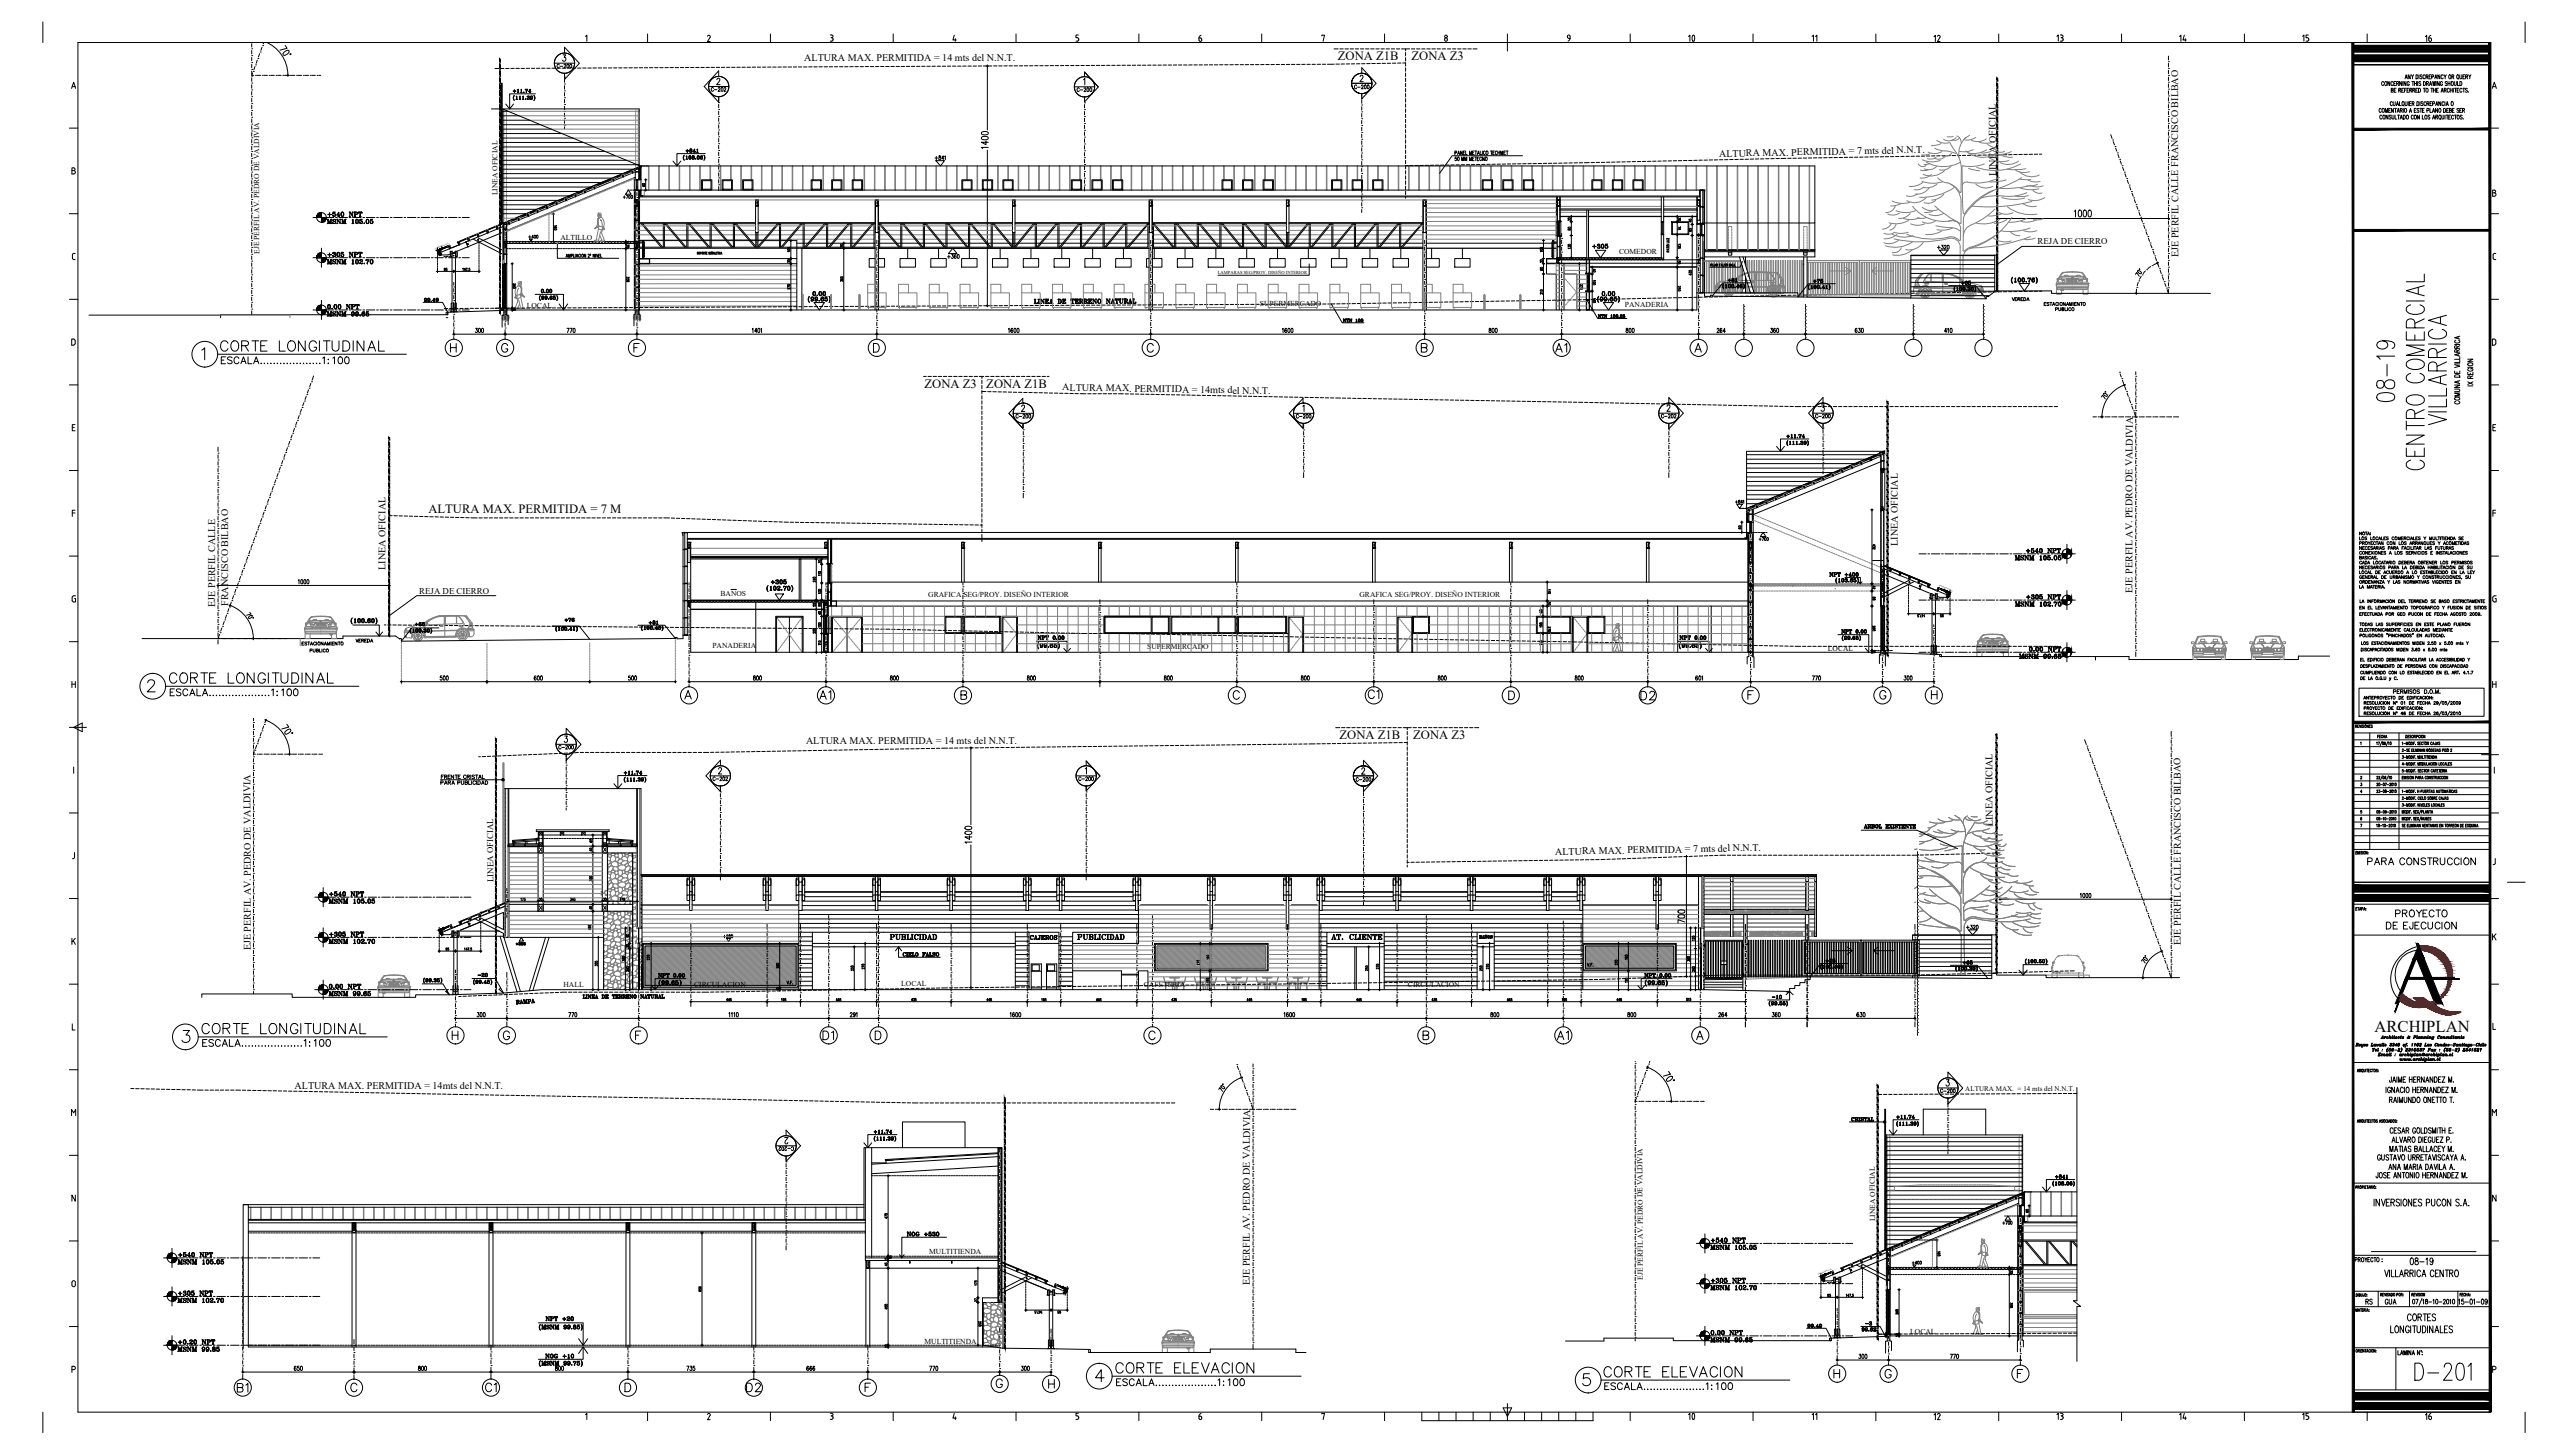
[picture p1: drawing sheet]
<svg xmlns="http://www.w3.org/2000/svg" width="1500mm" height="850mm" viewBox="0 0 1500 850" stroke-linecap="round" stroke-linejoin="round" font-family="sans-serif">
<defs><g id="words">
<g font-size="15.9">
<text x="1400" y="236" transform="rotate(-90 1400 236)">08-19</text>
<text x="1417" y="276" transform="rotate(-90 1417 276)">CENTRO COMERCIAL</text>
</g>
<g font-size="15.4">
<text x="1430" y="249" transform="rotate(-90 1430 249)">VILLARRICA</text>
<text x="1409" y="808">D-201</text>
</g>
<g font-size="11">
<text x="982" y="27">10</text>
<text x="982" y="832">10</text>
</g>
<g font-size="10.1">
<text x="128" y="206">CORTE LONGITUDINAL</text>
<text x="98" y="400">CORTE LONGITUDINAL</text>
<text x="117" y="605">CORTE LONGITUDINAL</text>
<text x="651" y="803">CORTE ELEVACION</text>
<text x="936" y="805">CORTE ELEVACION</text>
</g>
<text font-size="9.7" x="1387" y="603">ARCHIPLAN</text>
<text font-size="9.3" x="907" y="207">A1</text>
<g font-size="8.8">
<text x="478" y="410">A1</text>
<text x="798" y="409">C1</text>
<text x="957" y="410">D2</text>
<text x="479" y="609">D1</text>
<text x="908" y="609">A1</text>
<text x="137" y="814">B1</text>
<text x="283" y="814">C1</text>
<text x="435" y="814">D2</text>
</g>
<g font-size="7.9">
<text x="1398" y="537">PROYECTO</text>
<text x="1393" y="544">DE EJECUCION</text>
</g>
<g font-size="7.5">
<text x="1382" y="506">PARA CONSTRUCCION</text>
<text x="1407" y="740">08-19</text>
<text x="1405" y="773">CORTES</text>
<text x="1395" y="780">LONGITUDINALES</text>
<text x="1415" y="830">16</text>
</g>
<g font-size="7.4">
<text x="781" y="35">ZONA Z1B</text>
<text x="825" y="35">ZONA Z3</text>
<text x="540" y="227">ZONA Z3</text>
<text x="576" y="227">ZONA Z1B</text>
<text x="250" y="300">ALTURA MAX. PERMITIDA = 7 M</text>
<text x="782" y="431">ZONA Z1B</text>
<text x="826" y="432">ZONA Z3</text>
</g>
<g font-size="7.1">
<text x="699" y="25">6</text>
<text x="1129" y="25">12</text>
<text x="1206" y="25" transform="rotate(-90 1206 25)">13</text>
<text x="1272" y="25">14</text>
<text x="1349" y="25" transform="rotate(-90 1349 25)">15</text>
<text x="1415" y="25">16</text>
<text x="1129" y="830">12</text>
<text x="1206" y="830" transform="rotate(-90 1206 830)">13</text>
<text x="1272" y="830">14</text>
<text x="1349" y="830" transform="rotate(-90 1349 830)">15</text>
</g>
<g font-size="6.6">
<text x="1381" y="763">RS</text>
<text x="1392" y="763">GUA</text>
<text x="1435" y="763">15-01-09</text>
</g>
<g font-size="6.2">
<text x="1062" y="25" transform="rotate(-90 1062 25)">11</text>
<text x="1176" y="328">MSNM 105.05</text>
<text x="1178" y="386">MSNM 99.65</text>
<text x="519" y="550">PUBLICIDAD</text>
<text x="628" y="550">PUBLICIDAD</text>
<text x="776" y="550">AT. CLIENTE</text>
<text x="300" y="588">RAMPA</text>
<text x="1062" y="830" transform="rotate(-90 1062 830)">11</text>
</g>
<g font-size="5.9">
<text x="470" y="36">ALTURA MAX. PERMITIDA = 14 mts del N.N.T.</text>
<text x="1004" y="92" transform="rotate(-1 1004 92)">ALTURA MAX. PERMITIDA = 7 mts del N.N.T.</text>
<text x="1166" y="103" transform="rotate(-90 1166 103)">LINEA OFICIAL</text>
<text x="1272" y="150" transform="rotate(-90 1272 150)">EJE PERFIL CALLE FRANCISCO BILBAO</text>
<text x="620" y="228" transform="rotate(1 620 228)">ALTURA MAX. PERMITIDA = 14mts del N.N.T.</text>
<text x="1108" y="319" transform="rotate(-90 1108 319)">LINEA OFICIAL</text>
<text x="225" y="333" transform="rotate(-90 225 333)">LINEA OFICIAL</text>
<text x="1246" y="346" transform="rotate(-90 1246 346)">EJE PERFIL AV. PEDRO DE VALDIVIA</text>
<text x="133" y="354" transform="rotate(-90 133 354)">FRANCISCO BILBAO</text>
<text x="126" y="354" transform="rotate(-90 126 354)">EJE PERFIL CALLE</text>
<text x="471" y="435">ALTURA MAX. PERMITIDA = 14 mts del N.N.T.</text>
<text x="1164" y="483" transform="rotate(-90 1164 483)">LINEA OFICIAL</text>
<text x="908" y="499" transform="rotate(-1 908 499)">ALTURA MAX. PERMITIDA = 7 mts del N.N.T.</text>
<text x="1274" y="552" transform="rotate(-90 1274 552)">EJE PERFIL CALLE FRANCISCO BILBAO</text>
<text x="147" y="555" transform="rotate(-90 147 555)">EJE PERFIL AV. PEDRO DE VALDIVIA</text>
<text x="172" y="636">ALTURA MAX. PERMITIDA = 14mts del N.N.T.</text>
<text x="730" y="751" transform="rotate(-90 730 751)">EJE PERFIL AV. PEDRO DE VALDIVIA</text>
</g>
<g font-size="5.7">
<text x="414" y="55">C-202</text>
<text x="190" y="132">MSNM 105.05</text>
<text x="190" y="128">+540 NPT</text>
<text x="929" y="146">+305</text>
<text x="190" y="155">MSNM 102.70</text>
<text x="190" y="151">+305 NPT</text>
<text x="473" y="174">0.00</text>
<text x="935" y="174">0.00</text>
<text x="603" y="179">LINEA DE TERRENO NATURAL</text>
<text x="190" y="186">MSNM 99.65</text>
<text x="190" y="182">0.00 NPT</text>
<text x="592" y="246">C-200</text>
<text x="756" y="246">C-200</text>
<text x="1183" y="324">+540 NPT</text>
<text x="1183" y="351">+305 NPT</text>
<text x="1176" y="355">MSNM 102.70</text>
<text x="1184" y="382">0.00 NPT</text>
<text x="325" y="439">C-200</text>
<text x="191" y="525">+540 NPT</text>
<text x="191" y="529">MSNM 105.05</text>
<text x="1148" y="544">+320</text>
<text x="191" y="548">+305 NPT</text>
<text x="600" y="550">CAJEROS</text>
<text x="191" y="552">MSNM 102.70</text>
<text x="191" y="579">0.00 NPT</text>
<text x="191" y="583">MSNM 99.65</text>
<text x="1132" y="640">C-200</text>
<text x="528" y="723">NOG +530</text>
<text x="998" y="731">MSNM 105.05</text>
<text x="998" y="727">+540 NPT</text>
<text x="103" y="735">+540 NPT</text>
<text x="103" y="739">MSNM 105.05</text>
<text x="998" y="755">MSNM 102.70</text>
<text x="998" y="750">+305 NPT</text>
<text x="103" y="762">MSNM 102.70</text>
<text x="103" y="758">+305 NPT</text>
<text x="998" y="785">MSNM 99.65</text>
<text x="998" y="781">0.00 NPT</text>
<text x="103" y="791">MSNM 99.85</text>
<text x="103" y="786">+0.20 NPT</text>
</g>
<g font-size="5.3">
<text x="324" y="41">C-200</text>
<text x="790" y="53">C-200</text>
<text x="298" y="55">+11.74</text>
<text x="628" y="55">C-200</text>
<text x="399" y="90">+841</text>
<text x="545" y="95">+841</text>
<text x="1131" y="147">+320</text>
<text x="552" y="152">+360</text>
<text x="1008" y="166">+81</text>
<text x="1144" y="168">+65</text>
<text x="315" y="172">0.00</text>
<text x="247" y="177">99.49</text>
<text x="969" y="245">C-202</text>
<text x="1059" y="245">C-200</text>
<text x="1026" y="317">+700</text>
<text x="1068" y="338">NPT +400</text>
<text x="449" y="342">+305</text>
<text x="329" y="364">+76</text>
<text x="378" y="366">+81</text>
<text x="241" y="367">+65</text>
<text x="1075" y="371">NPT 0.00</text>
<text x="605" y="375">NPT 0.00</text>
<text x="980" y="375">NPT 0.00</text>
<text x="363" y="454">+11.74</text>
<text x="256" y="459">PARA PUBLICIDAD</text>
<text x="256" y="456">FRENTE CRISTAL</text>
<text x="415" y="457">C-202</text>
<text x="629" y="457">C-200</text>
<text x="791" y="458">C-200</text>
<text x="1088" y="485">ARBOL EXISTENTE</text>
<text x="526" y="560">CIELO FALSO</text>
<text x="1065" y="563">+75</text>
<text x="1145" y="564">+65</text>
<text x="278" y="572">-20</text>
<text x="383" y="572">NPT 0.00</text>
<text x="960" y="572">NPT 0.00</text>
<text x="1034" y="585">-10</text>
<text x="1080" y="656">CRISTAL</text>
<text x="509" y="663">+11.74</text>
<text x="454" y="673">C-202</text>
<text x="317" y="773">NPT +20</text>
<text x="1088" y="775">-3</text>
<text x="317" y="794">NOG +10</text>
</g>
<g font-size="5.2">
<text x="1190" y="143">REJA DE CIERRO</text>
<text x="245" y="347">REJA DE CIERRO</text>
<text x="288" y="515" transform="rotate(-90 288 515)">LINEA OFICIAL</text>
</g>
<g font-size="4.9">
<text x="363" y="117">+700</text>
<text x="308" y="140">+400</text>
<text x="1058" y="166">+76</text>
<text x="1174" y="177">VEREDA</text>
<text x="1199" y="183">PUBLICO</text>
<text x="1042" y="257">+11.74</text>
<text x="1012" y="295">+841</text>
<text x="207" y="376">VEREDA</text>
<text x="180" y="382">PUBLICO</text>
<text x="421" y="549">+280</text>
<text x="863" y="549">BAÑOS</text>
<text x="1107" y="654">+11.74</text>
<text x="1199" y="689">+841</text>
<text x="1169" y="716">+700</text>
<text x="1116" y="740">+400</text>
<text x="1055" y="776">99.49</text>
<text x="1087" y="779">99.62</text>
</g>
<g font-size="4.4">
<text x="291" y="114" transform="rotate(-90 291 114)">LINEA OFICIAL</text>
<text x="327" y="140">ALTILLO</text>
<text x="151" y="148" transform="rotate(-90 151 148)">EJE PERFIL AV. PEDRO DE VALDIVIA</text>
<text x="946" y="149">COMEDOR</text>
<text x="308" y="180">LOCAL</text>
<text x="736" y="179">SUPERMERCADO</text>
<text x="949" y="179">PANADERIA</text>
<text x="784" y="189">NTN 100</text>
<text x="932" y="187">NTN 100.25</text>
<text x="421" y="348">BANOS</text>
<text x="542" y="349">GRAFICA SEG/PROY. DISEÑO INTERIOR</text>
<text x="794" y="349">GRAFICA SEG/PROY. DISEÑO INTERIOR</text>
<text x="416" y="379">PANADERIA</text>
<text x="670" y="379">SUPERMERCADO</text>
<text x="1068" y="380">LOCAL</text>
<text x="300" y="553">+305</text>
<text x="329" y="577">HALL</text>
<text x="405" y="576">CIRCULACION</text>
<text x="526" y="576">LOCAL</text>
<text x="668" y="576">CAFETERIA</text>
<text x="822" y="576">CIRCULACION</text>
<text x="1095" y="713" transform="rotate(-90 1095 713)">LINEA OFICIAL</text>
<text x="543" y="733">MULTITIENDA</text>
<text x="960" y="748" transform="rotate(-90 960 748)">EJE PERFIL AV. PEDRO DE VALDIVIA</text>
<text x="1116" y="779">LOCAL</text>
<text x="540" y="785">MULTITIENDA</text>
</g>
<text font-size="4.1" x="1148" y="637">ALTURA MAX. = 14 mts del N.N.T.</text>
<text font-size="2.7" x="711" y="160">LAMPARAS SEG/PROY. DISEÑO INTERIOR</text>
<g font-size="1">
<text x="254" y="146" transform="rotate(-23 254 146)">PENDIENTE 41.4%</text>
<text x="1132" y="342" transform="rotate(23 1132 342)">PENDIENTE 41.4%</text>
<text x="1062" y="745" transform="rotate(-23 1062 745)">PENDIENTE 41.4%</text>
</g>
</g></defs>
<!-- layer: PERFILES VENTANAL -->
<g fill="none" stroke="#000" stroke-width=".58">
<path d="M373 98h.1M373 98v1M374 99h-1M374 98l-1 1M373 104h.1M373 104v1l1-1M374 105h-1M1021 298l1 1M1021 299h.1M1021 304l1 1M1021 304h1M1021 305h.1"/>
<path d="M1181 698h.1M1182 698h-1M1181 704h1h-1M1181 704h.1M1182 704h.1M1182 704h-1"/>
</g>
<!-- layer: DETALLE  Madera hatch -->
<g fill="none" stroke="#808080" stroke-width=".58">
<path d="M909 129h1zM909 129h2M909 129h.1M909 129h1M910 129v1M910 129h.1M910 129h1M911 129v1M911 129h.1M912 129v1M483 329h1M483 329h3"/>
<path d="M483 329h.1M484 329h-1M484 329h.1M485 329h-1M485 329l-1 1M485 329h.1M485 329v1M485 329h1M486 329h-2M486 329h-1M486 329h.1M995 534h.1"/>
<path d="M998 532h-3M999 532h-1M999 533h-4M999 533h-3M1001 531h-1M1001 534h.1M1001 531l-6 1M1002 531h.1M1003 531h.1M1003 531l-5 1M1004 534h-3M1004 534h.1"/>
<path d="M1004 532l-9 1M1004 532h-3M1005 534h-6M1005 531h.1M1006 534h1M1007 531h-1M1009 531l-14 2M1009 533h-3M1009 533h.1M1009 531l-5 1M1010 533l-15 1M1010 532l-15 2"/>
<path d="M1011 532l-16 1M1011 531l-12 2M1012 534h.1M1012 531h.1M1014 532h-3M1014 531h-2M1014 532h.1M1014 534h-1M1015 532h-5M1016 531h3l-3 1M1017 531l-5 1M1019 532h-4"/>
<path d="M1019 533l-10 1M1020 534h-1M1020 534h.1M1020 531h3M1024 532l-3 1M1024 532l-19 2M1024 532h.1M1025 533l-8 1M1025 533l-3 1M1026 532h-1M1026 532l-16 1M1028 531l-8 1"/>
<path d="M1028 531l-2 1M1029 534h.1M1029 531h-1M1030 532l-2 1h-3l-13 1M1030 532l-3 1M1033 531h-5M1034 531l-10 1M1034 534h.1M1034 534h-3M1035 531l-19 3M1035 531l-3 1M1035 534h-1"/>
<path d="M1035 533l-10 1M1036 531h2M1037 531h.1M1039 531h-4M1039 533h-3M1040 533h-1M1040 532l-16 2M1040 531l-10 1M1040 534h1M1042 532h-1M1043 531h.1M1044 532h-3"/>
<path d="M1044 532h-2M1045 532h-1M1045 534h-3M1045 531l-20 2M1045 532l-25 2M1048 531h-2M1049 533h-3M1049 533l-15 1M1049 531h-3M1049 533h.1M1050 534h-2M1050 534h-1"/>
<path d="M1051 532h.1M1051 532l-15 1M1054 531l-8 1M1054 532h-3M1055 532l-14 1M1055 534h.1M1055 533l-11 1M1055 533h-3M1057 533l3-1-19 2M1058 531h-2M1059 531l-3 1M1060 531h.1"/>
<path d="M1060 532l-11 1M1060 532h.1M1060 534h-3M1060 533l-5 1M1060 533l-10 1M1060 532l-5 1M1060 531l-9 1"/>
</g>
<!-- layer: A-Elevacion-8 -->
<g fill="none" stroke="#808080" stroke-width=".58">
<path d="M371 111v1M371 105h.1M371 119h.1M833 119h76M371 127h.1M371 134h.1M466 137h45M466 140h45M466 135h45M513 137h158M513 140h158M513 135h78"/>
<path d="M513 132h78M593 135h78M593 132h78M673 137h158M673 140h158M673 135h78M673 132h78M753 135h78M753 132h78M830 126h1M833 137h76M833 140h76"/>
<path d="M833 135h76M833 127h76M833 124h76M833 129h76M833 132h76M833 122h76M371 154v1M373 145h.1M374 158h91M465 155h-91M833 145h76M909 155h2"/>
<path d="M909 158h2M909 154v6M914 155h13M914 158h13M996 152h21M996 153h9v11M997 153v18M998 153v18M1000 153v18M1001 153v18M1003 153v18M1004 153v18"/>
<path d="M1006 152v19M1008 153v18M1009 153v18M1011 153v18M1012 153v18M1013 153v18M1014 153v18M1015 153v18M1017 153v18M1020 154v1zM1020 157v-5h1v7M1053 154h1v1h-1z"/>
<path d="M1056 152h30v22v-22h30M1056 153h29v19h-29M1056 153v19M1058 153v19M1059 153v19M1060 153v19M1061 153v19M1062 153v19M1063 153v19M1064 153v19M1065 153v19M1066 153v19"/>
<path d="M1068 153v19M1069 153v19M1070 153v19M1071 153v19M1072 153v19M1073 153v19M1074 153v19M1075 153v19M1076 153v19M1077 153v19M1078 156l3 2h-12M1078 153v19"/>
<path d="M1079 153v19M1080 153v19M1081 158l-3 2M1081 153v19M1082 153v19M1083 153v19M1084 153v19M1088 153v19M1089 153v19M1090 153v19M1091 153v19M1092 153v19"/>
<path d="M1093 153v19M1093 158l3 2M1095 153v19M1096 153v19M1096 156l-3 2h13M1097 153v19M1098 153v19M1099 153v19M1100 153v19M1102 153v19M1103 153v19M1104 153v19"/>
<path d="M1105 153v19M1106 153v19M1107 153v19M1109 153v19M1110 153v19M1111 153v19M1112 153v19M1113 153v19M1114 153v19M1115 153v19M1116 153v19M1116 153h-29v19h29"/>
<path d="M371 174h.1M371 167v1M371 161h.1M374 163h91M374 168h91M465 161h-91M465 166h-91M502 172v9M502 172v9v-9M867 172v9v-9M867 172v9M888 172v9v-9"/>
<path d="M888 172v9M909 161h2M909 163h2M909 166h2M909 168h2M921 161h6M921 163h6M921 166h6M921 168h6M1004 166h4M1004 164h4M1005 166v5"/>
<path d="M1006 164v-11h10v18M1006 166v5M1020 164v7M1021 166v5M1021 161h1v1h-1zM1022 162v-10v11M1022 169v2M1022 170v1M1023 166v-14v15M1025 171v-19v20M1026 171v-19v19M1027 171v-19l1 19"/>
<path d="M1029 171v-19v19M1030 171v-19v19M1032 171v-19v19M1033 171v-19v19M1034 171v-19l1 19M1036 171v-19v19M1037 171v-19v19M1038 171v-19l1 19M1040 171v-19v19M1041 171v-19l1 19M1043 171v-19v19M1044 171v-19v19"/>
<path d="M1046 171v-19v19M1047 171v-19v19M1048 171v-19l1 19M1050 171v-19v19M1051 173v-21v21M1052 173v-21h1v21M1056 174h60M1155 169h1v1h-1zM129 184h40v2M371 181h.1M469 181v-9v9M485 181v-9l1 9"/>
<path d="M832 181v-9v9M1098 265h.1M1098 264v1M1098 264h.1M1098 264h1M1099 264h.1M1100 264h.1M1100 264h-1M1101 264h.1M1101 263v1M1101 265h.1M1101 264v1"/>
<path d="M1101 263h.1M1101 265v1M1101 266h.1M1024 311v1M1024 304v1M1024 334h.1M484 360h78M485 360h-1M485 360l-1 1M486 354v6M492 354v6M498 354v6"/>
<path d="M504 354v6M510 354v27M516 354v27M522 354v27M528 354v27M534 354v27M540 354v27M546 354v27M552 354v6M558 354v6M563 360h458M564 354v6"/>
<path d="M570 354v6M576 354v6M582 354v6M588 354v6M594 354v6M600 354v27M606 354v27M612 354v27M618 354v27M624 354v27M630 354v27M636 354v27"/>
<path d="M642 354v27M645 360v10M648 354v6M654 354v6M660 354v6M666 354v6M672 354v6M678 354v6M684 354v6M690 354v6M696 354v6M702 354v6"/>
<path d="M708 354v6M714 354v6M720 354v6M726 354v6M732 354v6M738 354v6M744 354v6M750 354v6M756 354v6M762 354v6M768 354v27M774 354v27"/>
<path d="M780 354v27M786 354v27M792 354v27M798 354v27M804 354v27M810 354v27M816 354v27M822 354v6M828 354v6M834 354v6M840 354v27M846 354v27"/>
<path d="M852 354v27M858 354v27M864 354v27M870 354v27M876 354v27M882 354v27M888 354v27M894 354v27M900 354v6M906 354v6M912 354v6M918 354v6"/>
<path d="M924 354v6M930 354v6M936 354v6M942 354v27M948 354v27M954 354v27M960 354v27M966 354v27M972 354v27M978 354v27M986 354v27M992 354v27"/>
<path d="M998 354v27M1006 354v27M1012 354v27M1018 354v27M1024 341h.1M1024 352h.1M1024 359h.1M1024 344v1M484 367v1M484 363v1M485 370h-1M485 366h-1"/>
<path d="M485 361l-1 1M485 368l-1 1M485 364l-1 1M485 366v1M485 362v1M486 369l-1 1M486 365h-1M486 360l-1 1M486 367l-2 1M486 368l-2 2M486 365l-2 2M486 364l-2 2"/>
<path d="M486 362l-2 2M486 361l-2 2M486 367l-1 1M486 366h.1M486 363l-1 1M486 362h.1M504 370h58M504 376h81M504 365h48M552 370v11M558 370v11M562 365h1"/>
<path d="M564 370v11M570 370v11M576 370v11M582 370v11M594 370h129M594 376h158M594 365h51M648 370v11M654 370v11M660 370v11M666 370v11M672 370v11"/>
<path d="M678 370v11M684 370v11M690 370v11M696 370v11M702 370v11M708 370v11M714 370v11M720 370v11M726 370v11M732 370v11M738 370v11M744 370v11"/>
<path d="M750 370v11M761 370h55M761 376h55M761 365h55M825 370h93M825 376h93M828 370v11M834 370v11M835 365h62M900 370v11M906 370v11M912 370v11"/>
<path d="M918 370v11M927 370h94M927 376h94M930 370v11M936 370v11M937 365h84M1024 366v1M1024 373v1M295 480h.1M295 471h.1M374 473h.1M374 471h.1"/>
<path d="M374 480h.1M297 494h.1M297 498h17M297 494v1M298 494l-1 1M298 494v1M299 494l-1 1M299 494v1M300 494l-1 1M300 494v1M301 494l-1 1M301 494v1"/>
<path d="M302 494l-1 1M302 494v1M303 494l-1 1M303 494v1M304 494l-1 1M304 494v1M305 494l-1 1M305 494v1M306 494l-1 1M306 494v1M307 494l-1 1M307 494v1"/>
<path d="M308 494l-1 1M308 494v1M309 494l-1 1M309 494v1M310 494l-1 1M310 494v1M311 494l-1 1M311 494v1M312 494l-1 1M312 494v1M313 494l-1 1M313 494v1"/>
<path d="M314 494l-1 1M314 494v1M317 498h35M355 494h.1M355 494v1M356 494l-1 1M356 494v1M357 494l-1 1M357 494v1M358 494l-1 1M358 494v1M359 494l-1 1"/>
<path d="M359 494v1M360 494l-1 1M360 494v1M361 494l-1 1M361 494v1M362 494l-1 1M362 494v1M363 494l-1 1M363 494v1M364 494l-1 1M364 494v1M365 494l-1 1"/>
<path d="M365 494v1M366 494l-1 1M366 494v1M367 494l-1 1M367 494v1M368 494l-1 1M368 494v1M369 494l-1 1M369 494v1M370 494l-1 1M370 494v1M371 494l-1 1"/>
<path d="M371 494v1M372 494l-1 1M372 494v1M374 489h.1M297 501h17M297 504h17M297 506h17M297 509h17M297 511h17M297 514h17M297 517h17M297 519h17"/>
<path d="M317 501h35M317 504h35M317 506h35M317 509h35M317 511h35M317 514h35M317 517h35M317 519h35M297 522h17M297 524h17M297 527h17M297 537h56"/>
<path d="M297 535h56M317 522h35M317 524h35M317 527h35M374 527h.1M374 525h.1M925 529h42M925 532h42M925 534h42M925 537h42M925 539h42M969 529h23"/>
<path d="M969 532h23M969 534h23M969 537h23M969 539h23M297 540h56M297 543h56M297 545h56M925 542h42M925 545h67M925 547h67M925 550h67M969 542h23"/>
<path d="M979 552h13M979 555h13M979 558h13M680 571v3zM680 574h1M681 578h.1M681 574h.1M681 574v4M682 574h3M682 574h-1M683 574h1M683 574h2"/>
<path d="M683 574h-2M683 571h.1M683 571h6h-6M684 571h.1M684 574h.1M684 574h1M685 574h.1M685 574v4M685 578h.1M686 571h.1M686 571v7M687 578h.1"/>
<path d="M687 574h.1M688 574l-1 4M688 574h.1M688 574h1M688 571h-4M689 574h2M690 574h-3M690 574h1M691 574h.1M691 574v4M691 574l1 4M692 578h.1"/>
<path d="M692 574h-1M693 571l-2 3M693 571h.1M693 571l-1 3M698 571v3M698 574h1M699 578h.1M699 574h.1M699 574v4M700 574h3zM700 574h-1M701 574h1"/>
<path d="M701 574h1l1 4M701 574h-2M701 571h.1M701 571h6h-6M702 571h.1M702 574h.1M702 574h1M703 574v4M703 578h.1M704 571h.1M704 578h.1M704 571v7v-7"/>
<path d="M705 578h.1M705 574h.1M706 574l-1 4M706 574h.1M706 571h-4M707 574h-1M707 574h-1l-1 4M707 574h2M708 574h1M708 574h-3M709 574h.1M709 574v4"/>
<path d="M709 574l1 4M710 578h.1M710 574h-1M710 574h.1M711 571l-1 3M711 571h.1M716 571l1 3M716 571h.1M717 574h.1M717 578h.1M717 574v4M718 574h-1"/>
<path d="M718 574h3M719 574h1M719 574h-2M719 571h.1M719 571h6h-6M720 571h.1M720 574l1 4M720 574h.1M720 574h1M721 574v4M721 578h.1M721 574h.1"/>
<path d="M722 571h.1M722 578h.1M722 571v7v-7M723 578h.1M723 574h.1M724 574l-1 4M724 574h.1M724 571h-4M725 574h-1M725 574h-1l-1 4M725 574h2M726 574h1"/>
<path d="M726 574h-3M727 574h.1M727 574v4M727 574l1 4M728 578h.1M728 574h-1M728 574h.1M729 571h.1M729 571l-1 3M734 571v3zM734 574h1M735 574h.1"/>
<path d="M735 578h.1M735 574v4M736 574h-1M736 574h3M737 574h1M737 574h2v4M737 574h-2M737 571h.1M737 571h6h-6M738 571h.1M738 574h.1M738 574h1"/>
<path d="M739 574h.1M739 574v4M739 578h.1M740 571h.1M740 578h.1M740 571v7v-7M741 578h.1M741 574h.1M742 574l-1 4M742 574h.1M742 574h1M742 571h-4"/>
<path d="M743 574h-1l-1 4M743 574h2M744 574h-3M744 574h1M745 574h.1M745 574v4M745 574l1 4M746 578h.1M746 574h-1M746 574h.1M747 571h.1M747 571l-1 3"/>
<path d="M752 571v3zM752 574h1M753 574h.1M753 578h.1M753 574v4M754 574h-1M754 574h3zM755 574h1M755 574h2v4M755 574h-2M755 571h.1M755 571h6h-6"/>
<path d="M756 571h.1M756 574h.1M756 574h1M757 574h.1M757 574v4M757 578h.1M758 571h.1M758 578h.1M758 571v7v-7M759 578h.1M759 574h.1M760 574l-1 4"/>
<path d="M760 574h.1M760 571h-4M761 574h-1M761 574h-1l-1 4M761 574h2M762 574h-3M762 574h1M763 574h.1M763 574v4M763 574l1 4M764 578h.1M764 574h-1"/>
<path d="M764 574h.1M765 571l-1 3M765 571h.1M925 568h67M925 571h67M925 573h67M925 576h67M979 560h13M979 563h13M979 565h13M1195 570h25v1M1179 710v1"/>
<path d="M1179 704h.1M1179 718v1M1179 726h.1M1179 733v1M585 759h1v1v1h-1M585 756h1v1v1h-1M1179 740h.1M1179 744h.1M1179 753v1M1182 753h31M1182 754h31M1213 755h-31v13h31"/>
<path d="M1179 773v1M1179 767h.1M1179 760h.1M1182 769h31M1179 782h.1"/>
</g>
<!-- layer: DETALLE Techmet Hatch -->
<g fill="#808080" stroke="#808080" stroke-width=".58">
<path d="M1021 297l79-33-79 34z"/>
<path d="M1021 297v8v-8zM1021 297v8z"/>
<path d="M1021 298l79-33v-1zM1100 264v1z"/>
<path d="M1182 710v4zM1182 710v4z"/>
<path d="M1182 697v7zM1182 697v7z"/>
<path d="M1104 730l78-33zM1104 729l78-32-78 33z"/>
</g>
<!-- layer: PERFILES -->
<g fill="none" stroke="#000" stroke-width=".58">
<path d="M371 104v1zM371 111v1zM371 100v1zM371 117l2-1v1h-2M371 111h.1M371 105h.1M371 100h.1M371 111h2M371 105h2M371 100h2M371 118v2M372 117h.1"/>
<path d="M372 117h1v3M373 117h.1M373 117v3M373 117v12M373 111h.1M373 105h.1M373 100h.1M910 115v14M294 131v49M294 134h2M294 131h.1M294 134h.1"/>
<path d="M294 131v23M294 131h2M296 134h.1M296 131h.1M371 129h2M371 134v1zM371 129h.1M371 135h2v-1v1M371 135h2M371 120h.1M371 120v-3v12M371 120h1"/>
<path d="M372 120h.1M372 120h1M373 120h.1M373 129h.1M373 135h.1M511 136v45M513 136v45M671 136v45M673 136v45M831 136v45M833 136v45M909 138v15"/>
<path d="M909 138h1M910 129h.1M910 138v16M910 138h1M910 138h.1M910 129h1M911 138h.1M911 129h.1M294 141h.1M294 154h.1M294 149h.1M294 144h1z"/>
<path d="M294 142h1zM294 154h2M294 141h2M294 149h2M295 144h.1M295 142h.1M295 142v2M295 144l1 1-1-1M295 142h1h-1M296 141h.1M296 149h.1M296 154h.1"/>
<path d="M371 141h.1M371 145h2h-2zM371 154v1zM371 145h.1M371 155h.1M371 141h2M371 145h2M371 155h2M371 144h1zM371 142h1zM372 144h.1M372 142h.1"/>
<path d="M372 142v2M372 144l1 1-1-1M372 142h1h-1M373 141h.1M373 145h.1M373 154v1zM373 155h.1M910 152h.1M910 150v1zM910 144h.1M910 151h1v-1l-1 1M910 144h1h-1"/>
<path d="M910 152v2M910 154h.1M910 154h1zM910 152h1zM927 159v1zM927 152v8M927 160h1v-1v1M927 160h1M928 160h.1M991 152h1zM992 152h.1M992 152v2h-1h1"/>
<path d="M992 152v2M992 154h1zM992 152h1zM371 174h.1M371 167v1zM371 161h.1M371 174h2M371 168h2v-1v1M371 168h2M371 161h2M373 161h.1M373 174h.1"/>
<path d="M373 168h.1M926 170h1M927 175h1M927 175h.1M927 171v10M927 170h1v1zM927 170v1zM928 175h.1M294 180h.1M927 181h.1M927 181h1M928 181h.1"/>
<path d="M1099 273v1zM1099 274h2M1099 265v1zM1099 269v1zM1099 274h1M1099 265h1M1099 269h.1M1099 269h1M1100 269h.1M1100 273v1zM1100 265v1zM1100 269v1z"/>
<path d="M1100 274h.1M1100 264v10M1101 264v10M1099 298v1zM1099 298h1M1099 298h.1M1100 298h.1M1100 298v1zM485 315v14M1022 317h1M1022 305h.1M1022 300h2v1l-1-1"/>
<path d="M1022 317h.1M1022 311h.1M1022 300v1zM1022 300h.1M1022 311h1M1022 305h1M1022 300h1M1022 317v12M1022 317v3M1023 317h.1M1023 320h.1M1023 317v3"/>
<path d="M1023 317v12M1023 311h.1M1023 305h.1M1023 300h.1M1023 304l1 1zM1024 311l-1 1zM484 329h.1M484 329h1M485 329h.1M1022 334h1M1022 329h.1M1022 329h1"/>
<path d="M1022 334h.1M1022 320h.1M1022 320h1M1023 320h-1M1023 329h.1M1023 334h.1M1023 329h1M1099 334h.1M1099 330v1zM1099 334h1M1099 331h.1M1099 331h1"/>
<path d="M1100 334h.1M1100 330v1zM1100 331h.1M1100 330v24M1101 331v49M402 354h.1M402 352h.1M402 352v2M402 354h1M403 352v2M403 354h.1M403 352h.1"/>
<path d="M403 352h-1M482 360h1M482 354h.1M482 352h.1M482 360h.1M482 352v2M482 354h1M483 352v2M483 354h.1M483 352h.1M483 352h-1M483 360h.1"/>
<path d="M483 352v8M484 351h.1M484 345v1zM484 341h.1M484 352v2M484 346h.1M484 346h1M484 351h1M484 341h1M485 351h.1M485 341h.1M485 345v1z"/>
<path d="M485 346h.1M485 341h1M485 341v13M1022 341h.1M1022 352h2h-1M1022 359h1M1022 345h.1M1022 352h.1M1022 359h.1M1022 344h2v1zM1022 341h1M1022 352h1"/>
<path d="M1022 344h.1M1022 342h.1M1022 342h1M1022 342v2M1023 342v2M1023 344h-1M1023 344h.1M1023 342h.1M1023 341h.1M1023 352h.1M1023 359h.1M1023 341h1"/>
<path d="M1024 341h-1M1099 342h.1M1099 341h.1M1099 349h.1M1099 354h.1M1099 348v1M1099 354h1M1099 341h1M1099 349h1M1099 342v2h1M1099 342h1M1100 344h.1"/>
<path d="M1100 342v2M1100 342h.1M1100 341h.1M1100 349h.1M1100 354h.1M1100 348v1M1100 354v-56l1 56M482 375h.1M482 370h1M482 370h.1M482 375h1M483 375h.1"/>
<path d="M483 370h.1M483 370h1M483 370v11M1022 373h1M1022 366v1zM1022 373h.1M1022 366h2v1zM1023 373h.1M482 381h.1M482 381h1M483 381h.1M1022 381h.1"/>
<path d="M1022 381h1M1023 381h.1M1023 381h1M1024 381h-1M1100 380h1M583 671h.1M583 671h2M585 671h.1M585 671v90M585 670v91M1179 700h.1M1179 700h2"/>
<path d="M1181 700h.1M1179 716h.1M1179 704h2zM1179 704h.1M1179 711h.1M1179 710h2M1179 716h2M1179 710h.1M1179 716v3M1179 716v12M1179 719h1M1180 716h.1"/>
<path d="M1180 719h.1M1180 720h.1M1180 716h-1M1180 719h1M1180 720h1M1181 716v3M1181 716v12h-2M1181 716h.1M1181 711h.1M531 738h1zM531 736h1zM531 737h.1"/>
<path d="M556 736h.1M556 737v1v-1M1102 730v49M1102 740h.1M1102 733h.1M1102 730h.1M1102 730v23M1102 733h2M1102 730h1M1103 733h.1M1103 730h.1M1103 730h1"/>
<path d="M1104 740h.1M1104 733h.1M1104 730h.1M1179 734h.1M1179 733v1zM1179 740h.1M1179 728h.1M1179 734l2-1v1zM1181 740h.1M1181 728h-2M1102 747v1zM1102 753h.1"/>
<path d="M1102 740h1M1102 748h1M1102 753h1M1103 740h.1M1103 748h.1M1103 753h1M1103 740h1M1103 748h1M1103 744h.1M1103 742h.1M1103 742l-1-1 1 1M1103 742v2"/>
<path d="M1103 744h-1h1M1103 744h1zM1103 741l1 1zM1104 747v1zM1104 748h.1M1104 753h.1M1179 754h.1M1179 760h.1M1179 753v1zM1179 744h.1M1179 740h2M1179 744h2"/>
<path d="M1179 754h2M1180 744h.1M1180 742h.1M1180 742l-1-1 1 1M1180 742v2M1180 744h-1h1M1180 744h1zM1180 741l1 1zM1181 744h.1M1181 753v1zM1102 779h.1M1179 774h.1"/>
<path d="M1179 767h.1M1179 773v1zM1179 774l2-1v1zM1179 767h2zM1179 760h2z"/>
</g>
<!-- layer: A-EJES -->
<g fill="none" stroke="#000" stroke-width=".58">
<path d="M147 29h.1M147 32h.1M147 37h.1M147 26v2M147 29v3M147 34v2M147 37v3M149 39l-1 2M149 38h.1M150 35v2M151 34h.1M152 31l-1 2"/>
<path d="M152 30h.1M153 28l-1 1M153 27h.1M154 25v1M1267 36h.1M1267 33v2M1267 37v2M147 40h.1M147 45h.1M147 48h.1M147 53h.1M147 57h.1"/>
<path d="M147 42v2M147 45v3M147 50v2M147 53v3M147 58v2M148 43l-1 1h1M148 42h.1M149 44h.1M150 44h2M153 44h.1M154 44h2M157 44h.1"/>
<path d="M158 44h2M161 44h.1M162 44h2M165 44h.1M166 44h2M169 44h.1M170 44h2M173 44h.1M174 44h2M177 44h.1M178 44h2M181 44h.1"/>
<path d="M182 44h2M185 44h.1M186 44h1M1267 56h.1M1267 52h.1M1267 48h.1M1267 44h.1M1267 40h.1M1267 41v2M1267 45v2M1267 49v2M1267 53v2"/>
<path d="M1267 57v2M147 61h.1M147 65h.1M147 69h.1M147 73h.1M147 77h.1M147 61v3M147 66v2M147 69v3M147 74v2M147 77v3M1233 79l1 2"/>
<path d="M1267 76h.1M1267 72h.1M1267 68h.1M1267 64h.1M1267 60h.1M1267 61v2M1267 65v2M1267 69v2M1267 73v2M1267 77v2M147 81h.1M147 85h.1"/>
<path d="M147 89h.1M147 93h.1M147 97h.1M147 82v2M147 85v3M147 90v2M147 94v2M147 98v2M1234 82h.1M1234 83l1 2M1235 86h.1M1236 86v2"/>
<path d="M1237 89h.1M1237 90l1 2M1238 93h.1M1238 94l1 2M1240 97h.1M1240 98l1 2M1267 96h.1M1267 92h.1M1267 88h.1M1267 84h.1M1267 80h.1M1267 81v2"/>
<path d="M1267 85v2M1267 89v2M1267 93v2M1267 97v2M147 101h.1M147 105h.1M147 109h.1M147 113h.1M147 117h.1M147 102v2M147 106v2M147 110v2"/>
<path d="M147 114v2M147 118v2M372 111h.1M372 119h.1M372 109v1M1241 101h.1M1241 102l1 1M1242 104h.1M1243 105v2M1244 108h.1M1244 109l1 2M1245 112h.1"/>
<path d="M1245 113l1 2M1246 116h.1M1247 117v1M1248 119h.1M1267 116h.1M1267 112h.1M1267 108h.1M1267 104h.1M1267 100h.1M1267 101v2M1267 105v2M1267 109v2"/>
<path d="M1267 113v2M1267 117v2M147 121h.1M147 125h.1M147 129h.1M147 133h.1M147 137h.1M147 122v2M147 126v2M147 130v2M147 134v2M147 138v2"/>
<path d="M295 135h.1M295 139h.1M295 132v2M295 136v2M295 140v2M372 123h.1M372 127h.1M372 131h.1M372 135h.1M372 139h.1M372 120v2M372 124v2"/>
<path d="M372 128v2M372 132v2M372 136v2M912 139h.1M912 136v2M992 139h.1M992 136v2M1248 120l1 2M1249 123h.1M1249 124l1 2M1250 127h.1M1251 128v2"/>
<path d="M1252 131h.1M1252 132l1 1M1253 134h.1M1254 135v2M1255 138h.1M1255 139l1 2M1267 136h.1M1267 132h.1M1267 128h.1M1267 124h.1M1267 120h.1M1267 121v2"/>
<path d="M1267 125v2M1267 129v2M1267 133v2M1267 137v2M147 141h.1M147 145h.1M147 149h.1M147 153h.1M147 157h.1M147 142v2M147 146v2M147 150v2"/>
<path d="M147 154v2M147 158v2M295 143h.1M295 147h.1M295 144v2M295 148v1M372 143h.1M372 147h.1M372 151h.1M372 155h.1M372 159h.1M372 140v2"/>
<path d="M372 144v2M372 148v2M372 152v2M372 156v2M512 159h.1M512 155h.1M512 151h.1M512 147h.1M512 143h.1M512 140v2M512 144v2M512 148v2"/>
<path d="M512 152v2M512 156v2M672 159h.1M672 155h.1M672 151h.1M672 147h.1M672 143h.1M672 140v2M672 144v2M672 148v2M672 152v2M672 156v2"/>
<path d="M832 159h.1M832 155h.1M832 151h.1M832 147h.1M832 143h.1M832 140v2M832 144v2M832 148v2M832 152v2M832 156v2M912 159h.1M912 155h.1"/>
<path d="M912 151h.1M912 147h.1M912 143h.1M912 140v2M912 144v2M912 148v2M912 152v2M912 156v2M992 159h.1M992 155h.1M992 151h.1M992 147h.1"/>
<path d="M992 143h.1M992 140v2M992 144v2M992 148v2M992 152v2M992 156v2M1249 158a1.3 1.3 0 0 1 1 0 1.3 1.3 0 0 1 0 2l-1-1zM1250 157h.1M1253 158l-1 2M1254 158h.1M1256 142h.1M1256 156l-1 1"/>
<path d="M1256 143l1 2M1257 155h.1M1257 146h.1M1258 147v1M1259 149h.1M1259 150l1 2M1260 154l-2 1M1260 153h.1M1260 154l1 2M1261 157h.1M1262 158v2M1267 156h.1"/>
<path d="M1267 152h.1M1267 148h.1M1267 144h.1M1267 140h.1M1267 141v2M1267 145v2M1267 149v2M1267 153v2M1267 157v2M147 161h.1M147 165h.1M147 169h.1"/>
<path d="M147 173h.1M147 177h.1M147 162v2M147 166v2M147 170v2M147 174v2M147 178v2M265 168h.1M265 172h.1M265 176h.1M265 180h.1M265 165v2"/>
<path d="M265 169v2M265 173v2M265 177v2M372 163h.1M372 167h.1M372 171h.1M372 175h.1M372 179h.1M372 160v2M372 164v2M372 168v2M372 172v2"/>
<path d="M372 176v2M512 179h.1M512 175h.1M512 171h.1M512 167h.1M512 163h.1M512 160v2M512 164v2M512 168v2M512 172v2M512 176v2M672 179h.1"/>
<path d="M672 175h.1M672 171h.1M672 167h.1M672 163h.1M672 160v2M672 164v2M672 168v2M672 172v2M672 176v2M832 179h.1M832 175h.1M832 171h.1"/>
<path d="M832 167h.1M832 163h.1M832 160v2M832 164v2M832 168v2M832 172v2M832 176v2M912 179h.1M912 175h.1M912 171h.1M912 167h.1M912 163h.1"/>
<path d="M912 160v2M912 164v2M912 168v2M912 172v2M912 176v2M992 179h.1M992 175h.1M992 171h.1M992 167h.1M992 163h.1M992 160v2M992 164v2"/>
<path d="M992 168v2M992 172v2M992 176v2M1019 179h.1M1019 178v1M1019 179v1M1055 179h.1M1055 178v1M1055 179v1M1118 179h.1M1118 178v1M1118 179v1"/>
<path d="M1159 179h.1M1159 178v1M1159 179v1M1247 160l1-1 2 2M1248 169v2M1248 168h.1M1249 165l-1 2M1249 164h.1M1251 161l-1 2M1251 161h.1M1263 161h.1M1263 162l1 2"/>
<path d="M1264 164h.1M1264 165l1 2M1266 168h.1M1267 168h.1M1267 164h.1M1267 160h.1M1267 161v2M1267 165v2M1267 169v2l-1-2M147 181h.1M147 182v2M265 184h.1"/>
<path d="M265 188h.1M265 192h.1M265 196h.1M265 181v2M265 185v2M265 189v2M265 193v2M265 197v1M295 184h.1M295 188h.1M295 192h.1M295 196h.1"/>
<path d="M295 181v2M295 185v2M295 189v2M295 193v2M295 197v1M372 183h.1M372 187h.1M372 191h.1M372 195h.1M372 180v2M372 184v2M372 188v2"/>
<path d="M372 192v2M372 196v2M512 195h.1M512 191h.1M512 187h.1M512 183h.1M512 180v2M512 184v2M512 188v2M512 192v2M512 196v2M672 195h.1"/>
<path d="M672 191h.1M672 187h.1M672 183h.1M672 180v2M672 184v2M672 188v2M672 192v2M672 196v2M832 195h.1M832 191h.1M832 187h.1M832 183h.1"/>
<path d="M832 180v2M832 184v2M832 188v2M832 192v2M832 196v2M912 195h.1M912 191h.1M912 187h.1M912 183h.1M912 180v2M912 184v2M912 188v2"/>
<path d="M912 192v2M912 196v2M992 195h.1M992 191h.1M992 187h.1M992 183h.1M992 180v2M992 184v2M992 188v2M992 192v2M992 196v2M1019 181h.1"/>
<path d="M1019 183h.1M1019 185h.1M1019 187h.1M1019 189h.1M1019 191h.1M1019 193h.1M1019 195h.1M1019 197h.1M1019 181v1M1019 184h.1M1019 185v2M1019 187v1"/>
<path d="M1019 189v1M1019 192h.1M1019 193v2M1019 195v1M1019 197v1M1055 181h.1M1055 183h.1M1055 185h.1M1055 187h.1M1055 189h.1M1055 191h.1M1055 193h.1"/>
<path d="M1055 195h.1M1055 197h.1M1055 181v1M1055 184h.1M1055 185v2M1055 187v1M1055 189v1M1055 192h.1M1055 193v2M1055 195v1M1055 197v1M1118 181h.1"/>
<path d="M1118 183h.1M1118 185h.1M1118 187h.1M1118 189h.1M1118 191h.1M1118 193h.1M1118 195h.1M1118 197h.1M1118 181v1M1118 184h.1M1118 185v2M1118 187v1"/>
<path d="M1118 189v1M1118 192h.1M1118 193v2M1118 195v1M1118 197v1M1159 181h.1M1159 183h.1M1159 185h.1M1159 187h.1M1159 189h.1M1159 191h.1M1159 193h.1"/>
<path d="M1159 195h.1M1159 197h.1M1159 181v1M1159 184h.1M1159 185v2M1159 187v1M1159 189v1M1159 192h.1M1159 193v2M1159 195v1M1159 197v1M183 220l-1 2"/>
<path d="M1238 217h.1M1238 218l1 2M1248 220h.1M1248 217v2M176 239l-1 2M176 238h.1M178 235l-1 2M178 234h.1M179 231l-1 2M179 230h.1M180 228v2M181 227h.1"/>
<path d="M182 224l-1 2M182 223h.1M1239 221h.1M1240 222v2M1241 225h.1M1241 226l1 2M1242 229h.1M1242 230l1 2M1244 232h.1M1244 233l1 2M1245 236h.1M1245 237l1 2"/>
<path d="M1246 240h.1M1248 224h.1M1248 228h.1M1248 232h.1M1248 236h.1M1248 240h.1M1248 221v2M1248 225v2M1248 229v2M1248 233v2M1248 237v2M169 258v2"/>
<path d="M170 257h.1M171 254l-1 2M171 253h.1M172 250l-1 2M172 249h.1M173 246v2M174 246h.1M175 243l-1 2M175 242h.1M227 257h1M227 256h1M1223 243h2"/>
<path d="M1226 243h.1M1227 243h2M1230 243h.1M1231 243h2M1234 243h.1M1235 243h2M1238 243h.1M1239 243h2M1242 243h.1M1243 243h2M1246 243h.1M1247 243h2"/>
<path d="M1247 241l1 2M1248 244h.1M1248 248h.1M1248 252h.1M1248 256h.1M1248 260h.1M1248 241v2M1248 245v2M1248 249v2M1248 253v2M1248 257v2M1250 243h.1"/>
<path d="M1251 243h2M1254 243h.1M1255 243h2M1258 243h.1M1259 243h2M1262 243h.1M1263 243h2M1266 243h.1M1267 243h2M1270 243h.1M1271 243h2M127 277h.1"/>
<path d="M127 273h.1M127 269h.1M127 265h.1M127 261v3M127 266v2M127 270v2M127 274v2M127 278v2M161 279h.1M162 277v1M163 276h.1M164 273l-1 2"/>
<path d="M164 272h.1M165 269v2M166 268h.1M167 265l-1 2M167 264h.1M168 262l-1 1M168 261h.1M227 277h1M227 274h1M227 269h1M227 266h1M227 261h1"/>
<path d="M1248 264h.1M1248 268h.1M1248 272h.1M1248 276h.1M1248 280h.1M1248 261v2M1248 265v2M1248 269v2M1248 273v2M1248 277v2M127 297h.1M127 293h.1"/>
<path d="M127 289h.1M127 285h.1M127 281h.1M127 282v2M127 286v2M127 290v2M127 294v2M127 298v2M154 299v2M155 298h.1M156 295l-1 2M156 294h.1"/>
<path d="M157 292l-1 1M157 291h.1M158 288v2M159 287h.1M160 284l-1 2M160 283h.1M161 280l-1 2M227 298h1M227 293h1M227 290h1M227 285h1M227 282h1"/>
<path d="M1248 284h.1M1248 288h.1M1248 292h.1M1248 296h.1M1248 300h.1M1248 281v2M1248 285v2M1248 289v2M1248 293v2M1248 297v2M127 317h.1M127 313h.1"/>
<path d="M127 309h.1M127 305h.1M127 301h.1M127 302v2M127 306v2M127 310v2M127 314v2M127 318v2M147 318v2M148 317h.1M149 314l-1 2M149 313h.1"/>
<path d="M150 310l-1 2M150 309h.1M152 307l-1 2M152 306h.1M153 303l-1 2M153 302h.1M227 317h1M227 314h1M227 309h1M227 306h1M227 301h1M1023 311h.1"/>
<path d="M1023 315h.1M1023 319h.1M1023 309v1M1023 312v2M1023 316v2M1023 320v2M1248 304h.1M1248 308h.1M1248 312h.1M1248 316h.1M1248 320h.1M1248 301v2"/>
<path d="M1248 305v2M1248 309v2M1248 313v2M1248 317v2M127 337h.1M127 333h.1M127 329h.1M127 325h.1M127 321h.1M127 322v2M127 326v2M127 330v2"/>
<path d="M127 334v2M127 338v2M140 339h.1M141 337l-1 2M141 336h.1M142 333l-1 2M142 332h.1M143 329v2M144 328h.1M145 325l-1 2M145 324h.1M146 322l-1 2"/>
<path d="M146 321h.1M227 338h1M227 333h1M227 330h1M227 325h1M227 322h1M1023 323h.1M1023 327h.1M1023 331h.1M1023 335h.1M1023 339h.1M1023 324v2"/>
<path d="M1023 328v2M1023 332v2M1023 336v2M1023 340v2M1100 335h.1M1100 339h.1M1100 332v2M1100 336v2M1100 340v2M1248 324h.1M1248 328h.1M1248 332h.1"/>
<path d="M1248 336h.1M1248 340h.1M1248 321v2M1248 325v2M1248 329v2M1248 333v2M1248 337v2M127 357h.1M127 353h.1M127 349h.1M127 345h.1M127 341h.1"/>
<path d="M127 342v2M127 346v2M127 350v2M127 354v2M127 358v2M132 359v2M133 358h.1M134 356l-1 1M134 355h.1M135 352l-1 2M135 351h.1M136 348v2"/>
<path d="M137 347h.1M138 344l-1 2M138 343h.1M139 340v2M227 357h1M227 354h1M227 349h1M227 346h1M227 341h1M402 359h.1M402 355h.1M402 351h.1"/>
<path d="M402 347h.1M402 343h.1M402 340v2M402 344v2M402 348v2M402 352v2M402 356v2M402 360v2M482 359h.1M482 355h.1M482 351h.1M482 347h.1"/>
<path d="M482 343h.1M482 340v2M482 344v2M482 348v2M482 352v2M482 356v2M482 360v2M562 359h.1M562 355h.1M562 351h.1M562 347h.1M562 343h.1"/>
<path d="M562 340v2M562 344v2M562 348v2M562 352v2M562 356v2M562 360v2M642 358h.1M642 354h.1M642 350v3M642 355v2M642 359v2M722 359h.1"/>
<path d="M722 355h.1M722 351h.1M722 347h.1M722 343h.1M722 340v2M722 344v2M722 348v2M722 352v2M722 356v2M722 360v2M802 358h.1M802 354h.1"/>
<path d="M802 350v3M802 355v2M802 359v2M882 359h.1M882 355h.1M882 351h.1M882 347h.1M882 343h.1M882 340v2M882 344v2M882 348v2M882 352v2"/>
<path d="M882 356v2M882 360v2M962 358h.1M962 354h.1M962 350v3M962 355v2M962 359v2M1023 343h.1M1023 347h.1M1023 351h.1M1023 355h.1M1023 359h.1"/>
<path d="M1023 344v2M1023 348v2M1023 352v2M1023 356v2M1023 360v2M1100 343h.1M1100 347h.1M1100 344v2M1100 348v1M1248 344h.1M1248 348h.1M1248 352h.1"/>
<path d="M1248 356h.1M1248 360h.1M1248 341v2M1248 345v2M1248 349v2M1248 353v2M1248 357v2M127 373h.1M127 369h.1M127 365h.1M127 361h.1M127 362v2"/>
<path d="M127 366v2M127 370v2M127 374v2M128 371l-1 2h1M129 370h.1M129 373h.1M130 367l-1 2M130 366h.1M130 373h2M131 363l-1 2M131 362h.1M133 373h.1"/>
<path d="M134 373h2M137 373h.1M138 373h2M141 373h.1M142 373h2M145 373h.1M146 373h2M149 373h.1M150 373h2M153 373h.1M154 373h2M157 373h.1"/>
<path d="M158 373h2M161 373h.1M162 373h2M165 373h.1M166 373h2M227 370h1M227 365h1M227 362h1M402 379h.1M402 375h.1M402 371h.1M402 367h.1"/>
<path d="M402 363h.1M402 364v2M402 368v2M402 372v2M402 376v2M402 380v2M482 379h.1M482 375h.1M482 371h.1M482 367h.1M482 363h.1M482 364v2"/>
<path d="M482 368v2M482 372v2M482 376v2M482 380v2M562 379h.1M562 375h.1M562 371h.1M562 367h.1M562 363h.1M562 364v2M562 368v2M562 372v2"/>
<path d="M562 376v2M562 380v2M642 378h.1M642 374h.1M642 370h.1M642 366h.1M642 362h.1M642 363v2M642 367v2M642 371v2M642 375v2M642 379v2"/>
<path d="M722 379h.1M722 375h.1M722 371h.1M722 367h.1M722 363h.1M722 364v2M722 368v2M722 372v2M722 376v2M722 380v2M802 378h.1M802 374h.1"/>
<path d="M802 370h.1M802 366h.1M802 362h.1M802 363v2M802 367v2M802 371v2M802 375v2M802 379v2M882 379h.1M882 375h.1M882 371h.1M882 367h.1"/>
<path d="M882 363h.1M882 364v2M882 368v2M882 372v2M882 376v2M882 380v2M962 378h.1M962 374h.1M962 370h.1M962 366h.1M962 362h.1M962 363v2"/>
<path d="M962 367v2M962 371v2M962 375v2M962 379v2M1023 363h.1M1023 367h.1M1023 371h.1M1023 375h.1M1023 379h.1M1023 364v2M1023 368v2M1023 372v2"/>
<path d="M1023 376v2M1023 380v2M1130 367h.1M1130 371h.1M1130 375h.1M1130 379h.1M1130 365v1M1130 368v2M1130 372v2M1130 376v2M1248 364h.1M1248 368h.1"/>
<path d="M1248 372h.1M1248 376h.1M1248 380h.1M1248 361v2M1248 365v2M1248 369v2M1248 373v2M1248 377v2M402 399h.1M402 395h.1M402 391h.1M402 387h.1"/>
<path d="M402 383h.1M402 384v2M402 388v2M402 392v2M402 396v2M402 400v1M482 399h.1M482 395h.1M482 391h.1M482 387h.1M482 383h.1M482 384v2"/>
<path d="M482 388v2M482 392v2M482 396v2M562 399h.1M562 395h.1M562 391h.1M562 387h.1M562 383h.1M562 384v2M562 388v2M562 392v2M562 396v2"/>
<path d="M562 400v1M642 398h.1M642 394h.1M642 390h.1M642 386h.1M642 382h.1M642 383v2M642 387v2M642 391v2M642 395v2M642 399v2M722 399h.1"/>
<path d="M722 395h.1M722 391h.1M722 387h.1M722 383h.1M722 384v2M722 388v2M722 392v2M722 396v2M722 400v1M802 398h.1M802 394h.1M802 390h.1"/>
<path d="M802 386h.1M802 382h.1M802 383v2M802 387v2M802 391v2M802 395v2M802 399v2M882 399h.1M882 395h.1M882 391h.1M882 387h.1M882 383h.1"/>
<path d="M882 384v2M882 388v2M882 392v2M882 396v2M882 400v1M962 398h.1M962 394h.1M962 390h.1M962 386h.1M962 382h.1M962 383v2M962 387v2"/>
<path d="M962 391v2M962 395v2M962 399v2M1023 383h.1M1023 387h.1M1023 391h.1M1023 395h.1M1023 399h.1M1023 384v2M1023 388v2M1023 392v2M1023 396v2"/>
<path d="M1023 400v1M1100 383h.1M1100 387h.1M1100 391h.1M1100 395h.1M1100 399h.1M1100 381v1M1100 384v2M1100 388v2M1100 392v2M1100 396v2M1130 383h.1"/>
<path d="M1130 387h.1M1130 391h.1M1130 395h.1M1130 399h.1M1130 380v2M1130 384v2M1130 388v2M1130 392v2M1130 396v2M1248 381v2M148 419v2M1100 400v1"/>
<path d="M1130 400v1M148 422h.1M148 426h.1M148 430h.1M148 434h.1M148 438h.1M148 423v2M148 427v2M148 431v2M148 435v2M148 439v2M149 439l-1 2h1"/>
<path d="M149 438h.1M150 435l-1 2M150 434h.1M151 432v1M152 431h.1M153 428l-1 2M153 427h.1M154 424l-1 2M154 423h.1M155 420v2M289 438h1M289 434h1"/>
<path d="M289 431h1M1166 437h.1M1166 433h.1M1166 429h.1M1218 432l1 3M1219 436h.1M1219 437l1 2M1220 440h.1M1268 439h.1M1268 435h.1M1268 431h.1M1268 427v3"/>
<path d="M1268 432v2M1268 436v2M148 442h.1M148 446h.1M148 450h.1M148 454h.1M148 458h.1M148 443v2M148 447v2M148 451v2M148 455v2M148 459v2"/>
<path d="M150 441h.1M151 441h2M154 441h.1M155 441h2M158 441h.1M159 441h2M162 441h.1M163 441h2M166 441h.1M167 441h2M170 441h.1M171 441h2"/>
<path d="M174 441h.1M175 441h2M178 441h.1M179 441h2M182 441h.1M183 441h2M186 441h.1M187 441h1M289 458h1M289 454h1M289 450h1M289 446h1"/>
<path d="M289 442h1M1166 457h.1M1166 453h.1M1166 449h.1M1166 445h.1M1166 441h.1M1221 441v1M1222 443h.1M1222 444l1 2M1223 447h.1M1223 448l1 2M1224 451h.1"/>
<path d="M1225 452l1 2M1226 455h.1M1226 456l1 1M1227 458h.1M1228 459v2M1268 459h.1M1268 455h.1M1268 451h.1M1268 447h.1M1268 443h.1M1268 440v2M1268 444v2"/>
<path d="M1268 448v2M1268 452v2M1268 456v2M148 462h.1M148 466h.1M148 470h.1M148 474h.1M148 478h.1M148 463v2M148 467v2M148 471v2M148 475v2"/>
<path d="M148 479v2M289 478h1M289 474h1M289 470h1M289 466h1M289 462h1M1166 477h.1M1166 473h.1M1166 469h.1M1166 465h.1M1166 461h.1M1229 462h.1"/>
<path d="M1229 463l1 2M1230 466h.1M1230 467l1 2M1231 470h.1M1232 471v1M1233 473h.1M1233 474l1 2M1234 477h.1M1234 478l1 2M1268 479h.1M1268 475h.1M1268 471h.1"/>
<path d="M1268 467h.1M1268 463h.1M1268 460v2M1268 464v2M1268 468v2M1268 472v2M1268 476v2M148 482h.1M148 486h.1M148 490h.1M148 494h.1M148 498h.1"/>
<path d="M148 483v2M148 487v2M148 491v2M148 495v2M148 499v2M289 498h1M289 494h1M289 490h1M289 486h1M289 482h1M1120 499h.1M1120 497v2"/>
<path d="M1120 500v1M1166 497h.1M1166 493h.1M1166 489h.1M1166 485h.1M1166 481h.1M1235 481h.1M1236 482v2M1237 485h.1M1237 486l1 1M1238 488h.1M1239 489v2"/>
<path d="M1240 492h.1M1240 493l1 2M1241 496h.1M1241 497l1 2M1242 500h.1M1268 499h.1M1268 495h.1M1268 491h.1M1268 487h.1M1268 483h.1M1268 480v2M1268 484v2"/>
<path d="M1268 488v2M1268 492v2M1268 496v2M148 502h.1M148 506h.1M148 510h.1M148 514h.1M148 518h.1M148 503v2M148 507v2M148 511v2M148 515v2"/>
<path d="M148 519v2M289 518h1M289 514h1M289 510h1M289 506h1M289 502h1M296 519v1M1120 501h.1M1120 503h.1M1120 505h.1M1120 507h.1M1120 509h.1"/>
<path d="M1120 511h.1M1120 513h.1M1120 515h.1M1120 517h.1M1120 519h.1M1120 502v1M1120 504v1M1120 506v1M1120 508v1M1120 510v1M1120 512v1M1120 514v1"/>
<path d="M1120 516v1M1120 518v1M1120 520v1M1166 517h.1M1166 513h.1M1166 509h.1M1166 505h.1M1166 501h.1M1243 501v2M1244 503h.1M1244 504l1 2M1245 507h.1"/>
<path d="M1245 508l1 2M1246 511h.1M1247 512v2M1248 515h.1M1248 516l1 2M1249 519h.1M1249 519l1 2M1268 519h.1M1268 515h.1M1268 511h.1M1268 507h.1M1268 503h.1"/>
<path d="M1268 500v2M1268 504v2M1268 508v2M1268 512v2M1268 516v2M148 522h.1M148 526h.1M148 530h.1M148 534h.1M148 538h.1M148 523v2M148 527v2"/>
<path d="M148 531v2M148 535v2M148 539v2M289 538h1M289 534h1M289 530h1M289 526h1M289 522h1M296 533h.1M296 529h.1M296 525h.1M296 521h.1"/>
<path d="M296 522v2M296 526v2M296 530v2M296 534v2M404 540v3M448 540v3M468 540v3M484 537h.1M484 535v1M484 538v2M512 540v3M513 537h.1"/>
<path d="M513 535v1M513 538v2M556 540v3M600 540v3M620 540v3M664 540v3M673 537h.1M673 535v1M673 538v2M708 540v3M752 540v3M772 540v3"/>
<path d="M816 540v3M833 537h.1M833 535v1M833 538v2M860 540v3M904 540v3M913 538v2M924 540v3M968 540v3M1020 540v3M1056 540v3M1119 540v3"/>
<path d="M1120 521h.1M1120 523h.1M1120 525h.1M1120 527h.1M1120 529h.1M1120 531h.1M1120 533h.1M1120 535h.1M1120 537h.1M1120 539h.1M1120 522v1M1120 524v1"/>
<path d="M1120 526v1M1120 528v1M1120 530v1M1120 532v1M1120 534v1M1120 536v1M1120 538v1M1120 540v1M1166 537h.1M1166 533h.1M1166 529h.1M1166 525h.1"/>
<path d="M1166 521h.1M1250 522h.1M1251 523l1 2M1252 526h.1M1252 527l1 2M1253 530h.1M1254 531v2M1255 534h.1M1255 534l1 2M1256 537h.1M1256 538l1 2M1268 539h.1"/>
<path d="M1268 535h.1M1268 531h.1M1268 527h.1M1268 523h.1M1268 520v2M1268 524v2M1268 528v2M1268 532v2M1268 536v2M148 542h.1M148 546h.1M148 550h.1"/>
<path d="M148 554h.1M148 558h.1M148 543v2M148 547v2M148 551v2M148 555v2M148 559v2M289 558h1M289 554h1M289 550h1M289 546h1M289 542h1"/>
<path d="M404 544h.1M404 548h.1M404 552h.1M404 556h.1M404 560h.1M404 545v2M404 549v2M404 553v2M404 557v2M448 544h.1M448 548h.1M448 552h.1"/>
<path d="M448 556h.1M448 560h.1M448 545v2M448 549v2M448 553v2M448 557v2M468 544h.1M468 548h.1M468 552h.1M468 556h.1M468 560h.1M468 545v2"/>
<path d="M468 549v2M468 553v2M468 557v2M484 557h.1M484 553h.1M484 549h.1M484 545h.1M484 541h.1M484 542v2M484 546v2M484 550v2M484 554v2"/>
<path d="M484 558v2M512 544h.1M512 548h.1M512 552h.1M512 556h.1M512 560h.1M512 545v2M512 549v2M512 553v2M512 557v2M513 557h.1M513 553h.1"/>
<path d="M513 549h.1M513 545h.1M513 541h.1M513 542v2M513 546v2M513 550v2M513 554v2M513 558v2M556 544h.1M556 548h.1M556 552h.1M556 556h.1"/>
<path d="M556 560h.1M556 545v2M556 549v2M556 553v2M556 557v2M600 556h.1M600 560h.1M600 553v2M600 557v2M620 556h.1M620 560h.1M620 553v2"/>
<path d="M620 557v2M664 544h.1M664 548h.1M664 552h.1M664 556h.1M664 560h.1M664 545v2M664 549v2M664 553v2M664 557v2M673 557h.1M673 553h.1"/>
<path d="M673 549h.1M673 545h.1M673 541h.1M673 542v2M673 546v2M673 550v2M673 554v2M673 558v2M708 544h.1M708 548h.1M708 552h.1M708 556h.1"/>
<path d="M708 560h.1M708 545v2M708 549v2M708 553v2M708 557v2M752 544h.1M752 548h.1M752 552h.1M752 556h.1M752 560h.1M752 545v2M752 549v2"/>
<path d="M752 553v2M752 557v2M772 544h.1M772 548h.1M772 552h.1M772 556h.1M772 560h.1M772 545v2M772 549v2M772 553v2M772 557v2M816 544h.1"/>
<path d="M816 548h.1M816 552h.1M816 556h.1M816 560h.1M816 545v2M816 549v2M816 553v2M816 557v2M833 557h.1M833 553h.1M833 549h.1M833 545h.1"/>
<path d="M833 541h.1M833 542v2M833 546v2M833 550v2M833 554v2M833 558v2M860 544h.1M860 548h.1M860 552h.1M860 556h.1M860 560h.1M860 545v2"/>
<path d="M860 549v2M860 553v2M860 557v2M904 544h.1M904 548h.1M904 552h.1M904 556h.1M904 560h.1M904 545v2M904 549v2M904 553v2M904 557v2"/>
<path d="M913 557h.1M913 553h.1M913 549h.1M913 545h.1M913 541h.1M913 542v2M913 546v2M913 550v2M913 554v2M913 558v2M924 544h.1M924 548h.1"/>
<path d="M924 552h.1M924 556h.1M924 560h.1M924 545v2M924 549v2M924 553v2M924 557v2M968 544h.1M968 548h.1M968 552h.1M968 556h.1M968 560h.1"/>
<path d="M968 545v2M968 549v2M968 553v2M968 557v2M993 560h.1M993 556h.1M993 552h.1M993 548v3M993 553v2M993 557v2M1020 544h.1M1020 548h.1"/>
<path d="M1020 552h.1M1020 556h.1M1020 560h.1M1020 545v2M1020 549v2M1020 553v2M1020 557v2M1056 544h.1M1056 548h.1M1056 552h.1M1056 556h.1M1056 560h.1"/>
<path d="M1056 545v2M1056 549v2M1056 553v2M1056 557v2M1119 544h.1M1119 548h.1M1119 552h.1M1119 556h.1M1119 560h.1M1119 545v2M1119 549v2M1119 553v2"/>
<path d="M1119 557v2M1120 541h.1M1120 543h.1M1120 545h.1M1120 547h.1M1120 549h.1M1120 551h.1M1120 553h.1M1120 555h.1M1120 557h.1M1120 559h.1M1120 542v1"/>
<path d="M1120 544v1M1120 546v1M1120 548v1M1120 550v1M1120 552v1M1120 554v1M1120 556v1M1120 558v1M1120 560v1M1166 557h.1M1166 553h.1M1166 549h.1"/>
<path d="M1166 545h.1M1166 541h.1M1257 541h.1M1258 542v2M1259 545h.1M1259 546l1 2M1260 549h.1M1260 550l1 1M1261 552h.1M1262 553v2M1263 556h.1M1263 557l1 2"/>
<path d="M1264 560h.1M1268 559h.1M1268 555h.1M1268 551h.1M1268 547h.1M1268 543h.1M1268 540v2M1268 544v2M1268 548v2M1268 552v2M1268 556v2M148 562h.1"/>
<path d="M148 566h.1M148 570h.1M148 574h.1M148 578h.1M148 563v2M148 567v2M148 571v2M148 575v2M148 579v2M266 569h.1M266 573h.1M266 577h.1"/>
<path d="M266 567v1M266 570v2M266 574v2M266 578v2M289 578h1M289 574h1M289 570h1M289 566h1M289 562h1M296 580h.1M296 576h.1M296 572h.1"/>
<path d="M296 568v3M296 573v2M296 577v2M373 580h.1M373 576h.1M373 572v3M373 577v2M404 564h.1M404 568h.1M404 572h.1M404 576h.1M404 580h.1"/>
<path d="M404 561v2M404 565v2M404 569v2M404 573v2M404 577v2M448 564h.1M448 568h.1M448 572h.1M448 576h.1M448 580h.1M448 561v2M448 565v2"/>
<path d="M448 569v2M448 573v2M448 577v2M468 564h.1M468 568h.1M468 572h.1M468 576h.1M468 580h.1M468 561v2M468 565v2M468 569v2M468 573v2"/>
<path d="M468 577v2M484 577h.1M484 573h.1M484 569h.1M484 565h.1M484 561h.1M484 562v2M484 566v2M484 570v2M484 574v2M484 578v2M512 564h.1"/>
<path d="M512 568h.1M512 572h.1M512 576h.1M512 580h.1M512 561v2M512 565v2M512 569v2M512 573v2M512 577v2M513 577h.1M513 573h.1M513 569h.1"/>
<path d="M513 565h.1M513 561h.1M513 562v2M513 566v2M513 570v2M513 574v2M513 578v2M556 564h.1M556 568h.1M556 572h.1M556 576h.1M556 580h.1"/>
<path d="M556 561v2M556 565v2M556 569v2M556 573v2M556 577v2M600 564h.1M600 568h.1M600 572h.1M600 576h.1M600 580h.1M600 561v2M600 565v2"/>
<path d="M600 569v2M600 573v2M600 577v2M620 564h.1M620 568h.1M620 572h.1M620 576h.1M620 580h.1M620 561v2M620 565v2M620 569v2M620 573v2"/>
<path d="M620 577v2M664 564h.1M664 568h.1M664 572h.1M664 576h.1M664 580h.1M664 561v2M664 565v2M664 569v2M664 573v2M664 577v2M673 577h.1"/>
<path d="M673 573h.1M673 569h.1M673 565h.1M673 561h.1M673 562v2M673 566v2M673 570v2M673 574v2M673 578v2M708 564h.1M708 568h.1M708 572h.1"/>
<path d="M708 576h.1M708 580h.1M708 561v2M708 565v2M708 569v2M708 573v2M708 577v2M752 564h.1M752 568h.1M752 572h.1M752 576h.1M752 580h.1"/>
<path d="M752 561v2M752 565v2M752 569v2M752 573v2M752 577v2M772 564h.1M772 568h.1M772 572h.1M772 576h.1M772 580h.1M772 561v2M772 565v2"/>
<path d="M772 569v2M772 573v2M772 577v2M816 564h.1M816 568h.1M816 572h.1M816 576h.1M816 580h.1M816 561v2M816 565v2M816 569v2M816 573v2"/>
<path d="M816 577v2M833 577h.1M833 573h.1M833 569h.1M833 565h.1M833 561h.1M833 562v2M833 566v2M833 570v2M833 574v2M833 578v2M860 564h.1"/>
<path d="M860 568h.1M860 572h.1M860 576h.1M860 580h.1M860 561v2M860 565v2M860 569v2M860 573v2M860 577v2M904 564h.1M904 568h.1M904 572h.1"/>
<path d="M904 576h.1M904 580h.1M904 561v2M904 565v2M904 569v2M904 573v2M904 577v2M913 577h.1M913 573h.1M913 569h.1M913 565h.1M913 561h.1"/>
<path d="M913 562v2M913 566v2M913 570v2M913 574v2M913 578v2M924 564h.1M924 568h.1M924 572h.1M924 576h.1M924 580h.1M924 561v2M924 565v2"/>
<path d="M924 569v2M924 573v2M924 577v2M968 564h.1M968 576h.1M968 580h.1M968 561v2M968 565v2M968 573v2M968 577v2M993 580h.1M993 576h.1"/>
<path d="M993 572h.1M993 568h.1M993 564h.1M993 561v2M993 565v2M993 569v2M993 573v2M993 577v2M1020 564h.1M1020 568h.1M1020 572h.1M1020 576h.1"/>
<path d="M1020 580h.1M1020 561v2M1020 565v2M1020 569v2M1020 573v2M1020 577v2M1056 564h.1M1056 568h.1M1056 572h.1M1056 576h.1M1056 580h.1M1056 561v2"/>
<path d="M1056 565v2M1056 569v2M1056 573v2M1056 577v2M1119 564h.1M1119 568h.1M1119 572h.1M1119 576h.1M1119 580h.1M1119 561v2M1119 565v2M1119 569v2"/>
<path d="M1119 573v2M1119 577v2M1120 561h.1M1120 563h.1M1120 565h.1M1120 567h.1M1120 569h.1M1120 571h.1M1120 573h.1M1120 575h.1M1120 577h.1M1120 579h.1"/>
<path d="M1120 562v1M1120 564v1M1120 566v1M1120 568v1M1120 570v1M1120 572v1M1120 574v1M1120 576v1M1120 578v1M1120 580v1M1166 565h.1M1166 561h.1"/>
<path d="M1265 561v2M1266 564h.1M1266 565l1 1M1267 567h.1M1268 567h.1M1268 563h.1M1268 560v2M1268 564v2M1268 568v3l-1-3M266 581h.1M266 585h.1M266 589h.1"/>
<path d="M266 593h.1M266 597h.1M266 582v2M266 586v2M266 590v2M266 594v2M266 598v2M296 596h.1M296 592h.1M296 588h.1M296 584h.1M296 581v2"/>
<path d="M296 585v2M296 589v2M296 593v2M296 597v3M373 596h.1M373 592h.1M373 588h.1M373 584h.1M373 581v2M373 585v2M373 589v2M373 593v2"/>
<path d="M373 597v3M404 584h.1M404 581v2M404 585v3M448 584h.1M448 581v2M448 585v3M468 584h.1M468 581v2M468 585v3M484 597h.1M484 593h.1"/>
<path d="M484 589h.1M484 585h.1M484 581h.1M484 582v2M484 586v2M484 590v2M484 594v2M484 598v2M512 584h.1M512 581v2M512 585v3M513 597h.1"/>
<path d="M513 593h.1M513 589h.1M513 585h.1M513 581h.1M513 582v2M513 586v2M513 590v2M513 594v2M513 598v2M556 584h.1M556 581v2M556 585v3"/>
<path d="M600 584h.1M600 581v2M600 585v3M620 584h.1M620 581v2M620 585v3M664 584h.1M664 581v2M664 585v3M673 597h.1M673 593h.1M673 589h.1"/>
<path d="M673 585h.1M673 581h.1M673 582v2M673 586v2M673 590v2M673 594v2M673 598v2M708 584h.1M708 581v2M708 585v3M752 584h.1M752 581v2"/>
<path d="M752 585v3M772 584h.1M772 581v2M772 585v3M816 584h.1M816 581v2M816 585v3M833 597h.1M833 593h.1M833 589h.1M833 585h.1M833 581h.1"/>
<path d="M833 582v2M833 586v2M833 590v2M833 594v2M833 598v2M860 584h.1M860 581v2M860 585v3M904 584h.1M904 581v2M904 585v3M913 597h.1"/>
<path d="M913 593h.1M913 589h.1M913 585h.1M913 581h.1M913 582v2M913 586v2M913 590v2M913 594v2M913 598v2M924 584h.1M924 581v2M924 585v3"/>
<path d="M968 584h.1M968 581v2M968 585v3M993 596h.1M993 592h.1M993 588h.1M993 584h.1M993 581v2M993 585v2M993 589v2M993 593v2M993 597v3"/>
<path d="M1020 584h.1M1020 588h.1M1020 592h.1M1020 596h.1M1020 581v2M1020 585v2M1020 589v2M1020 593v2M1020 597v3M1056 584h.1M1056 588h.1M1056 592h.1"/>
<path d="M1056 596h.1M1056 581v2M1056 585v2M1056 589v2M1056 593v2M1056 597v3M1119 584h.1M1119 588h.1M1119 592h.1M1119 596h.1M1119 581v2M1119 585v2"/>
<path d="M1119 589v2M1119 593v2M1119 597v3M1120 581h.1M1120 583h.1M1120 585h.1M1120 587h.1M1120 589h.1M1120 591h.1M1120 593h.1M1120 595h.1M1120 597h.1"/>
<path d="M1120 599h.1M1120 582v1M1120 584v1M1120 586v1M1120 588v1M1120 590v1M1120 592v1M1120 594v1M1120 596v1M1120 598v1M1120 600v1M955 620h.1"/>
<path d="M964 620l-1 1M1120 601h.1M1120 603h.1M1120 602v1M1120 604v1M722 622h.1M723 623v2M724 626h.1M724 627l1 1M725 629h.1M726 630v2M727 633h.1"/>
<path d="M727 634l1 2M728 637h.1M728 638l1 2M732 624h.1M732 628h.1M732 632h.1M732 636h.1M732 621v2M732 625v2M732 629v2M732 633v2M732 637v2"/>
<path d="M955 621h.1M955 625h.1M955 629h.1M955 633h.1M955 637h.1M955 622v2M955 626v2M955 630v2M955 634v2M955 638v2M957 638v1M958 637h.1"/>
<path d="M959 634l-1 2M959 633h.1M960 630l-1 2M960 629h.1M961 626v2M962 625h.1M963 622l-1 2M963 622h.1M1096 636h1M1096 634h1M587 657h.1M587 653h.1"/>
<path d="M587 649h.1M587 645h.1M587 641h.1M707 648h2M710 648h.1M711 648h2M714 648h.1M715 648h2M718 648h.1M719 648h2M722 648h.1M723 648h2"/>
<path d="M726 648h.1M727 648h2M729 641h.1M730 642v1M730 648h.1M731 644h.1M731 648h2M731 645l1 3M732 640h.1M732 644h.1M732 648h.1M732 652h.1"/>
<path d="M732 656h.1M732 641v2M732 645v2M732 649v2M732 653v2M732 657v2M734 648h.1M735 648h2M738 648h.1M739 648h2M742 648h.1M743 648h2"/>
<path d="M746 648h.1M747 648h2M750 648h.1M751 648h2M754 648h.1M755 648h2M955 641h.1M955 645h.1M955 649h.1M955 653h.1M955 657h.1M955 642v2"/>
<path d="M955 646v2M955 650v2M955 654v2M955 658v2M956 641l-1 2h1M956 640h.1M957 643h.1M958 643h2M961 643h.1M962 643h2M965 643h.1M966 643h2"/>
<path d="M969 643h.1M970 643h2M973 643h.1M974 643h2M977 643h.1M978 643h2M981 643h.1M982 643h2M985 643h.1M986 643h2M989 643h.1M990 643h2"/>
<path d="M993 643h.1M994 643h1M1096 648h1M1096 644h1M1096 640h1M584 674h.1M584 678h.1M584 671v2M584 675v2M584 679v2M587 677h.1M587 673h.1"/>
<path d="M587 669h.1M587 665h.1M587 661h.1M732 660h.1M732 664h.1M732 668h.1M732 672h.1M732 676h.1M732 661v2M732 665v2M732 669v2M732 673v2"/>
<path d="M732 677v2M955 661h.1M955 665h.1M955 669h.1M955 673h.1M955 677h.1M955 662v2M955 666v2M955 670v2M955 674v2M955 678v2M1096 676h1"/>
<path d="M1096 672h1M1096 668h1M1096 664h1M1096 660h1M584 682h.1M584 686h.1M584 690h.1M584 694h.1M584 698h.1M584 683v2M584 687v2M584 691v2"/>
<path d="M584 695v2M584 699v2M587 697h.1M587 693h.1M587 689h.1M587 685h.1M587 681h.1M732 680h.1M732 684h.1M732 688h.1M732 692h.1M732 696h.1"/>
<path d="M732 681v2M732 685v2M732 689v2M732 693v2M732 697v2M955 681h.1M955 685h.1M955 689h.1M955 693h.1M955 697h.1M955 682v2M955 686v2"/>
<path d="M955 690v2M955 694v2M955 698v2M1096 696h1M1096 692h1M1096 688h1M1096 684h1M1096 680h1M584 702h.1M584 706h.1M584 710h.1M584 714h.1"/>
<path d="M584 718h.1M584 703v2M584 707v2M584 711v2M584 715v2M584 719v2M587 717h.1M587 713h.1M587 709h.1M587 705h.1M587 701h.1M732 700h.1"/>
<path d="M732 704h.1M732 708h.1M732 712h.1M732 716h.1M732 701v2M732 705v2M732 709v2M732 713v2M732 717v2M955 701h.1M955 705h.1M955 709h.1"/>
<path d="M955 713h.1M955 717h.1M955 702v2M955 706v2M955 710v2M955 714v2M955 718v2M1096 716h1M1096 712h1M1096 708h1M1096 704h1M1096 700h1"/>
<path d="M1180 711h.1M1180 715h.1M1180 719h.1M1180 708v2M1180 712v2M1180 716v2M1180 720v2M142 738h.1M142 734v3M142 739v2M584 722h.1M584 726h.1"/>
<path d="M584 730h.1M584 734h.1M584 738h.1M584 723v2M584 727v2M584 731v2M584 735v2M584 739v2M587 737h.1M587 733h.1M587 729h.1M587 725h.1"/>
<path d="M587 721h.1M732 720h.1M732 724h.1M732 728h.1M732 732h.1M732 736h.1M732 721v2M732 725v2M732 729v2M732 733v2M732 737v2M955 721h.1"/>
<path d="M955 725h.1M955 729h.1M955 733h.1M955 737h.1M955 722v2M955 726v2M955 730v2M955 734v2M955 738v2M1096 736h1M1096 732h1M1096 728h1"/>
<path d="M1096 724h1M1096 720h1M1103 734h.1M1103 738h.1M1103 732v1M1103 735v2M1103 739v2M1180 723h.1M1180 727h.1M1180 731h.1M1180 735h.1M1180 739h.1"/>
<path d="M1180 724v2M1180 728v2M1180 732v2M1180 736v2M1180 740v2M142 742h.1M142 746h.1M142 750h.1M142 754h.1M142 758h.1M142 743v2M142 747v2"/>
<path d="M142 751v2M142 755v2M142 759v2M584 741h.1M584 745h.1M584 749h.1M584 753h.1M584 742h.1M584 746h.1M584 750h.1M584 754h.1M584 758h.1"/>
<path d="M584 742v3M584 746v3M584 750v3M584 754v3M584 759v2M587 757h.1M587 753h.1M587 749h.1M587 745h.1M587 741h.1M732 740h.1M732 744h.1"/>
<path d="M732 748h.1M732 752h.1M732 756h.1M732 741v2M732 745v2M732 749v2M732 753v2M732 757v2M955 741h.1M955 745h.1M955 749h.1M955 753h.1"/>
<path d="M955 757h.1M955 742v2M955 746v2M955 750v2M955 754v2M955 758v2M1096 756h1M1096 752h1M1096 748h1M1096 744h1M1096 740h1M1103 742h.1"/>
<path d="M1103 746h.1M1103 743v2M1103 747v1M1180 743h.1M1180 747h.1M1180 751h.1M1180 755h.1M1180 759h.1M1180 744v2M1180 748v2M1180 752v2M1180 756v2"/>
<path d="M1180 760v2M142 762h.1M142 766h.1M142 770h.1M142 774h.1M142 778h.1M142 763v2M142 767v2M142 771v2M142 775v2M142 779v2M584 779h.1"/>
<path d="M584 775v3M587 777h.1M587 773h.1M587 769h.1M587 765h.1M587 761h.1M614 780h.1M614 776v3M732 760h.1M732 764h.1M732 768h.1M732 772h.1"/>
<path d="M732 776h.1M732 761v2M732 765v2M732 769v2M732 773v2M732 777v2M955 761h.1M955 765h.1M955 769h.1M955 773h.1M955 777h.1M955 762v2"/>
<path d="M955 766v2M955 770v2M955 774v2M955 778v2M1073 767h.1M1073 771h.1M1073 775h.1M1073 779h.1M1073 764v2M1073 768v2M1073 772v2M1073 776v2"/>
<path d="M1073 780v2M1096 772h1M1096 768h1M1096 764h1M1096 760h1M1180 763h.1M1180 767h.1M1180 771h.1M1180 775h.1M1180 779h.1M1180 764v2M1180 768v2"/>
<path d="M1180 772v2M1180 776v2M1180 780v2M142 782h.1M142 786h.1M142 790h.1M142 794h.1M142 798h.1M142 783v2M142 787v2M142 791v2M142 795v2"/>
<path d="M142 799v2M207 786h.1M207 790h.1M207 794h.1M207 798h.1M207 782v3M207 787v2M207 791v2M207 795v2M207 799v2M287 798h.1M287 794h.1"/>
<path d="M287 790h.1M287 786v3M287 791v2M287 795v2M287 799v2M367 790h.1M367 794h.1M367 798h.1M367 786v3M367 791v2M367 795v2M367 799v2"/>
<path d="M440 790h.1M440 794h.1M440 798h.1M440 786v3M440 791v2M440 795v2M440 799v2M507 798h.1M507 794h.1M507 790h.1M507 786v3M507 791v2"/>
<path d="M507 795v2M507 799v2M584 799h.1M584 795h.1M584 791h.1M584 787h.1M584 783h.1M584 780v2M584 784v2M584 788v2M584 792v2M584 796v2"/>
<path d="M587 785h.1M587 781h.1M614 784h.1M614 788h.1M614 792h.1M614 796h.1M614 800h.1M614 781v2M614 785v2M614 789v2M614 793v2M614 797v2"/>
<path d="M732 780h.1M732 784h.1M732 781v2M732 785v3M955 781h.1M955 782v1M1073 783h.1M1073 787h.1M1073 791h.1M1073 795h.1M1073 784v2M1073 788v2"/>
<path d="M1073 792v2M1073 796v1M1103 783h.1M1103 787h.1M1103 791h.1M1103 795h.1M1103 780v2M1103 784v2M1103 788v2M1103 792v2M1103 796v1M1180 783h.1"/>
<path d="M1180 787h.1M1180 791h.1M1180 795h.1M1180 784v2M1180 788v2M1180 792v2M1180 796v1M142 802h.1M142 803v3M207 802h.1M207 803v3M287 802h.1"/>
<path d="M287 803v3M367 802h.1M367 803v3M440 802h.1M440 803v3M507 802h.1M507 803v3M584 800v3M614 801v2"/>
</g>
<!-- layer: A-TIERRA -->
<g fill="none" stroke="#000" stroke-width=".58">
<path d="M1291 171h-93v-1h-32l-5 3h-1v2l-160-2v-1h-1v1h-3v-2h-5v10h-618M52 184h77v2M261 184v-2h1v2M261 186h1M294 181l-32 1v2h-133M296 181h75M83 373h117v-1h31l2 1h1v2l160-2v-1h1v1h4v-2h4v10h619M1024 381h75M1101 381l32 1M1224 383v3M1361 383h-18v2h-99v-2h-111v-1h1v2M1273 571h-78v-1h-29v-1h-3v3l-106-1v1h-3v2h-3v2h-3v1h-3v2l-50-1h-678l-23 2-51 1v2h-72v-2h-53v2"/>
<path d="M145 787h438M574 787v-1l12 1 50 1M637 790v-2h-1v2h71v-2h50v2h6M1069 782h1v1h-1zM1101 781l-31 1v1h-93v-1h-40v1h-23M1104 780h75M1181 780h32"/>
</g>
<!-- layer: A-Elevacion-1 -->
<g fill="none" stroke="#000" stroke-width=".58">
<path d="M910 130v7M910 131v5M911 131v5M911 130v7M970 130v7M971 130v7M972 130v7M993 131v6M994 131v6M272 141l1 3M273 142h.1M295 154v26"/>
<path d="M295 155v24M296 154v26M927 160v10M927 161v8M928 161v8M928 160v10M1099 274v24M1101 274v24M484 330v10M484 331v8M485 331v8M485 330v10"/>
<path d="M552 360h10v10h-10zM562 360h1M563 360h21v10h-21zM645 360h77v10h-77zM645 360h38v10h-38zM645 360h77M684 360v10M723 360h28v10h-28zM825 360h10v10h-10zM897 360h21v10h-21zM917 360v10M927 360h10v10h-10z"/>
<path d="M1000 354v27M1099 354v26M1099 355v24M1100 355v24M1100 354v26M1121 343h.1M1122 341l-1 3M461 360v21M482 360v10M482 376h1M482 361v8M483 361v8"/>
<path d="M483 360v10M484 370h2M495 360v21M552 360h9v10h-9zM562 370h23M645 370h107M645 360h27v10h-27zM673 360h9v10h-9zM684 360h27v10h-27zM712 360h9v10h-9zM826 360h8v10h-8zM898 360h19v10h-19z"/>
<path d="M928 360h9v10h-9zM453 381v-21h16v21M454 381v-21h15v21M486 381v-21h18v21M486 381v-21h17v21M585 381v-21h9v21M586 381v-21h8v21M752 381v-21h9v21M753 381v-21h8v21M816 381v-21h9v21M817 381v-21h8v21M918 381v-21h9v21"/>
<path d="M919 381v-21h8v21M374 514h1v1l-1 1h1v2h-1M374 520h1v1h-1M374 512h1v2h-1M374 518h1v1h-1M375 512h.1M375 514h.1M375 516h.1M375 518h.1M375 519v1M375 511v1h-1M995 518v1"/>
<path d="M995 514v1v2M995 519v2M995 513v1M995 515h.1M995 517v1M995 519h.1M995 512v1M273 538l1 3M274 539h.1M294 533v1h1M294 534h.1M294 536h.1"/>
<path d="M294 537h.1M294 539h.1M295 537h-1v2h1h-1v2h1M295 534h-1v2h1h-1v1h1M374 536h1v1h-1M374 533l1 1v1l-1 1M374 525h1v2h-1h1v1h-1M374 523h1v2h-1M374 529h1v2h-1M374 531h1v2h-1M374 537h1v2h-1h1v2h-1M374 521h1v2h-1"/>
<path d="M375 521h.1M375 523h.1M375 525h.1M375 527h.1M375 528v1M375 531h.1M375 533h.1M375 536h.1M375 537h.1M375 539h.1M995 525v2v1M995 536v1"/>
<path d="M995 533v1v2M995 523v2M995 521v1v1M995 529v2M995 531v2M995 537v2v2M995 521h.1M995 523h.1M995 525h.1M995 527h.1M995 528v1M995 531h.1"/>
<path d="M995 533h.1M995 536h.1M995 537h.1M995 539h.1M268 547h26M268 544h24M292 547l10 32M294 545v1h1M294 541h.1M294 543h.1M294 546h.1M294 548l10 31"/>
<path d="M295 546h-1v2h1M295 541h-1v2h1M295 543h-1M319 548l-10 31M321 548l-10 31M374 541h1v1h-1M375 542v10M375 552v5M375 557v19v-10M375 541h.1M375 552h.1M375 557h.1"/>
<path d="M376 552h90v25h-90zM377 553h88v23h-88zM467 551h-92v26h92M475 553h118M674 551h67v16h-67zM675 552h65v15h-65zM676 553h63v13h-63zM701 551v27M705 559v1l1-1h-1l1 1M707 551v16M775 553h34M791 553v25"/>
<path d="M792 553v25M863 553h10M925 551h54v16h-54M925 552h54v15h-54zM926 553h52v13h-52zM945 551v27M949 559l1 1 1-1h-1v1M951 551v16M992 542v36M995 541v1M995 542v10M995 552v5"/>
<path d="M995 557v9M995 541h.1M995 552h.1M995 557h.1M995 552h1M996 551v2h-1M996 549h22v22h-22zM996 551v2M998 550v21M999 550v21M1001 550v21M1002 550v21"/>
<path d="M1004 550v21M1005 550v21M1007 549v22M1009 550v21M1010 550v21M1012 550v21M1013 550v21M1014 550v21M1015 550v21M1016 550v21M1018 551v2M1018 552h1"/>
<path d="M1018 551v2h1M1021 551v1zM1054 550v19M1055 550v19M1056 550v19M1057 550v19M1058 550v19M1059 550v19M1060 550v19M1061 550v19M1062 550v19M1063 550v19"/>
<path d="M1064 550v19M1065 550v19M1066 550v19M1067 550v19M1069 550v19M1070 550v19M1071 550v19M1072 550v19M1073 550v19M1074 550v19M1075 550v19M1076 550v19"/>
<path d="M1077 550v19M1078 550v19M1079 550v19M1080 550v19M1081 550v19M1082 550v19M1083 550v19M1084 550v19M1085 550v19M1088 550v19M1089 550v19M1090 550v19"/>
<path d="M1091 550v19M1092 550v19M1093 550v19M1094 550v19M1095 550v19M1096 550v19M1097 550v19M1098 550v19M1099 550v19M1100 550v19M1101 550v19M1103 550v19"/>
<path d="M1104 550v19M1105 550v19M1106 550v19M1107 550v19M1108 550v19M1109 550v19M1110 550v19M1111 550v19M1112 550v19M1113 550v19M1114 550v19M1115 550v19"/>
<path d="M1116 550v19M1117 550v19M1118 550v19M1119 550v19M1120 550v19M375 566v11v-9v3M375 571v6M375 577v1M375 566h.1M375 571h.1M375 577h.1M602 577h6"/>
<path d="M602 578v-15h6v15M602 567h6M603 564h4v3h-4zM611 577h6M611 578v-15h6v15M611 567h6M612 564h4v3h-4zM701 563v1l-2-1v1M701 562h-2v1M706 574h-1M706 573h-1M706 560h-1"/>
<path d="M707 567v11M945 563v1l-2-1 1 1M945 562h-2v1M951 574h-1M951 573h-2h1M951 560h-2h1M951 567v11M995 566v5M995 571v6M995 577v1M995 566h.1M995 571h.1"/>
<path d="M995 577h.1M995 569h1M996 568v2h-1M996 568v2M1005 563h4M1005 561h4M1006 561v-11h-9v21h9v-8M1007 561v-11h10v21h-10v-8M1018 568v2M1018 569h1M1018 568v2h1M1021 571v-22l1 22"/>
<path d="M1023 571v-22v22M1024 571v-22v22M1025 571v-22l1 22M1027 571v-22v22M1028 571v-22l1 22M1030 571v-22v22M1031 571v-22v22M1032 571v-22l1 22M1034 571v-22v22M1035 571v-22l1 22M1037 571v-22v22M1038 571v-22v22"/>
<path d="M1040 571v-22v22M1041 571v-22v22M1042 571v-22l1 22M1044 571v-22v22M1045 571v-22v22M1046 571v-22l1 22M1048 571v-22v22M1049 571v-22l1 22M1051 571v-22v22M1052 571v-22v22M509 670h74M527 670v-15h37v15"/>
<path d="M1080 741l1 2M1081 741h.1M1103 754v25M1103 755v23M1104 754v25"/>
<circle cx="273" cy="143" r=".3"/>
<circle cx="1121" cy="342" r=".3"/>
<circle cx="274" cy="540" r=".3"/>
<circle cx="705" cy="558" r=".6"/>
<circle cx="950" cy="558" r=".7"/>
<circle cx="700" cy="561" r=".7"/>
<circle cx="705" cy="572" r=".6"/>
<circle cx="944" cy="561" r=".7"/>
<circle cx="950" cy="572" r=".7"/>
<circle cx="1081" cy="742" r=".3"/>
</g>
<!-- layer: A-Elevacion-5 -->
<g fill="none" stroke="#000" stroke-width=".58">
<path d="M374 97h686v33h-64M371 105v6M372 105v6M373 105v6M373 117v12M373 113v1h3h-3zM374 105v6M410 105h6v6h-6zM410 106h5v5h-5zM422 105h6v6h-6zM422 106h5v5h-5zM434 105h6v6h-6z"/>
<path d="M434 106h5v5h-5zM474 105h6v6h-6zM474 106h5v5h-5zM486 105h6v6h-6zM486 106h5v5h-5zM498 105h6v6h-6zM498 106h5v5h-5zM562 105h6v6h-6zM562 106h5v5h-5zM574 105h6v6h-6zM574 106h5v5h-5zM586 105h6v6h-6z"/>
<path d="M586 106h5v5h-5zM626 105h6v6h-6zM626 106h5v5h-5zM638 105h6v6h-6zM638 106h5v5h-5zM650 105h6v6h-6zM650 106h5v5h-5zM714 105h6v6h-6zM714 106h5v5h-5zM726 105h6v6h-6zM726 106h5v5h-5zM738 105h6v6h-6z"/>
<path d="M738 106h5v5h-5zM778 105h6v6h-6zM778 106h5v5h-5zM790 105h6v6h-6zM790 106h5v5h-5zM802 105h6v6h-6zM802 106h5v5h-5zM866 105h6v6h-6zM866 106h5v5h-5zM878 105h6v6h-6zM878 106h5v5h-5zM890 105h6v6h-6z"/>
<path d="M890 106h5v5h-5zM909 120l1 9M930 105h6v6h-6zM930 106h5v5h-5zM942 105h6v6h-6zM942 106h5v5h-5zM954 105h6v6h-6zM954 106h5v5h-5zM374 131h67M374 130h67M375 131l11 13M375 131l12 13"/>
<path d="M387 131v13M388 131v13M388 131l12 13M389 131l12 13M401 131v13M402 131v13M402 131l12 13M403 131l12 13M415 131v13M416 131l11 13M417 131l11 13M428 131v13"/>
<path d="M429 131v13M429 131l12 13M430 131l11 13M441 136v8M442 136v8M443 136v8M443 131h68M443 130h68M454 131l-11 13M455 131l-12 13M455 131v13M456 131v13"/>
<path d="M468 131l-12 13M469 131l-12 13M469 131v13M470 131v13M482 131l-12 13M482 131l-11 13M483 131v13M495 131l-11 13M496 131l-11 13M497 131v13M498 131v13M509 131l-11 13"/>
<path d="M510 131l-11 13M511 131v13M513 131h78M513 130h78M513 131l12 13M514 131v13M514 131l12 13M526 131v13M527 131v13M527 131l11 13M528 131l11 13M539 131v13"/>
<path d="M540 131v13M540 131l11 13M541 131l11 13M553 131v13M553 131l12 13M554 131l12 13M566 131v13M567 131l11 13M567 131l12 13M579 131v13M580 131v13M580 131l11 13"/>
<path d="M581 131l10 13M591 136v8M592 136v8M593 136v8M593 131h78M593 130h78M604 131l-11 13M605 131v13M617 131l-11 13M618 131l-12 13M618 131v13M619 131v13"/>
<path d="M630 131l-11 13M631 131l-11 13M631 131v13M632 131v13M643 131l-11 13M644 131l-11 13M644 131v13M645 131v13M656 131l-11 13M657 131l-11 13M658 131v13M671 131l-12 13"/>
<path d="M673 131h78M673 130h78M673 131l12 13M674 131v13h157M674 131l12 13M686 131v13M687 131v13M687 131l11 13M688 131l11 13M699 131v13M700 131v13M700 131l11 13"/>
<path d="M701 131l11 13M713 131v13M713 131l12 13M714 131l12 13M726 131v13M727 131l11 13M728 131l11 13M739 131v13M740 131v13M740 131l11 13M741 131l11 13M752 136v8"/>
<path d="M753 136v8M753 131h78M753 130h78M764 131l-11 13M765 131v13M777 131l-11 13M778 131l-12 13M778 131v13M779 131v13M790 131l-11 13M791 131l-11 13M791 131v13"/>
<path d="M792 131v13M803 131l-11 13M804 131l-11 13M804 131v13M805 131v13M816 131l-11 13M817 131l-11 13M818 131v13M830 131l-12 13M831 131l-12 13M909 124h.1M910 129h-1"/>
<path d="M911 123h59M911 122h59M972 123h19M972 122h19M977 130h9v7h-9zM991 131v6M996 131v6M374 145h137M374 144h137M511 151h-3v5h3M513 144h157v-13l-12 13M513 151h4v5h-4"/>
<path d="M513 145h158M526 151h9v5h-9zM530 145v6M544 151h9v5h-9zM548 145v6M562 151h9v5h-9zM566 145v6M580 151h9v5h-9zM584 145v6M598 151h9v5h-9zM602 145v6M616 151h9v5h-9z"/>
<path d="M620 145v6M634 151h9v5h-9zM638 145v6M652 151h9v5h-9zM656 145v6M671 151h-1v5h1M673 151h6v5h-6M673 145h158M674 145v6M688 151h9v5h-9zM692 145v6M706 151h9v5h-9z"/>
<path d="M710 145v6M724 151h9v5h-9zM728 145v6M742 151h9v5h-9zM746 145v6M760 151h9v5h-9zM764 145v6M778 151h9v5h-9zM782 145v6M796 151h9v5h-9zM800 145v6M814 151h9v5h-9z"/>
<path d="M818 145v6M833 151h8v5h-8M836 145v6M850 151h9v5h-9zM854 145v6M903 154v6h6v21M909 153l1 1M910 153l-1 1M1010 147v2h2v-2M1010 148h2M1018 155v16M1020 150v5"/>
<path d="M1054 147v2h2v-2M1054 148h2M294 180h.1M914 160h7v21M1020 162v9M1165 170v-21h-49v25M1020 266h76M1098 265l3-2v3v-2zM1100 264h-80v33M1019 314h2v-1v1zM1020 305v6h-619M1022 317v12"/>
<path d="M1022 305v6M1023 305v6M1024 305v6M1378 314v1h1M1378 317h1l-1-1v2M1379 311v1l-1-1v1M1379 319v2l-1-2v2M1380 317h1l-1-1v2M1381 317v1M1381 319h-1v2h1M1382 311h1M1382 311v1"/>
<path d="M1382 314h-1l1 1h-1M1383 320a.7 .7 0 0 0-1 0 .7 .7 0 0 0 0 1 .7 .7 0 0 0 1 0M1383 312l1-1v1M1383 312h1M1383 316l1 2M1384 319h-1v2h1M1384 316v1M1385 311h.1M1385 312h.1M1385 314v1h1M1385 317h1M1386 319h-1l1 1-1 1"/>
<path d="M1386 316h-1v2h1M1388 317a.7 .7 0 0 0-1 0 .7 .7 0 0 0 0 1 .7 .7 0 0 0 1 0M1388 316h1M1388 316v2M1389 314a.7 .7 0 0 0-1 0 .7 .7 0 0 0 0 1 .7 .7 0 0 0 1 0M1389 318l1-2v2M1389 315l1-1 1 1M1389 318h1M1390 315h.1M1390 319v2M1391 314v1h1M1392 316v2l-1-2v2"/>
<path d="M1392 314h1M1393 319h-1l1 1-1 1M1393 314h-1v1h1M1395 314h-1l1 1h-1M1395 317a.7 .7 0 0 0-1 0 .7 .7 0 0 0 0 1 .7 .7 0 0 0 1 0M1398 314a.7 .7 0 0 0-1 0 .7 .7 0 0 0 0 1 .7 .7 0 0 0 1 0M1399 316v2l-1-2v2M1401 315v-1v1l1-1v1M1401 316v2h1M1403 314h.1M1404 314h-1v1h1M1404 319h-1v2"/>
<path d="M1404 314h1h-1v1M1405 314v1M1406 317l-1-1 1 2h-2M1407 314a.7 .7 0 0 0-1 0 .7 .7 0 0 0 0 1 .7 .7 0 0 0 1 0M1407 320a.7 .7 0 0 0-1 0 .7 .7 0 0 0 0 1 .7 .7 0 0 0 1 0M1408 318v-2l1 2M1408 314v1M1408 319v2M1408 318h1M1408 315l1-1v1M1408 319v2h1M1408 315h1"/>
<path d="M1409 317h1l-1-1v2M1410 319v2M1410 314v1h1M1410 317v1M1410 319h1M1411 319v2M1411 317h1l-1-1v2M1411 314h1M1412 317v1M1412 314h-1v1h1M1412 318l1-2 1 2M1413 318h.1"/>
<path d="M1414 314h-1l1 1h-1M1415 316v2l-1-2v2M1416 314v1M1416 319v2h1M1417 318h.1M1417 314h-1M1418 316v2h1v-2M1419 315v-1l1 1v-1v1M1419 317h1M1420 319h-1l1 2h-1M1421 316h-2v2h2M1421 314l1 1v-1"/>
<path d="M1422 317l-1-1 1 2h-1M1423 314v1h1M1424 319h-1v2M1424 314h1M1424 316l1 2M1424 319l1 2v-2M1425 314v1M1425 316v1M1426 314v1M1426 319h1M1426 314h1M1426 319v2"/>
<path d="M1427 314v1M1427 319l1 2v-2M1427 318l1-2 1 2M1427 318h1M1428 314h1M1429 314h-1v1h1M1430 317a.7 .7 0 0 0-1 0 .7 .7 0 0 0 0 1 .7 .7 0 0 0 1 0M1431 314v1l-1-1v1M1431 314h1v1h-1zM1432 318v-2l1 2 1-2v2M1433 315l1-1v1M1433 319h-1l1 2h-1"/>
<path d="M1433 315h1M1434 317h1M1435 316h-1v2h1M1436 316h1M1436 316v2M1437 316v2M1437 314h-1l1 1h-1M1438 316l1 1v1h-1zM1438 314h1M1439 314h-1v1h1M1439 318l1-2 1 2M1440 318h.1"/>
<path d="M1442 317h-1l1 1h-1M403 326h81M403 325h81M1378 326l1-1h-1v2l1-1M1378 333v2h1M1379 331v1l-1-1v1M1379 322a.7 .7 0 0 0-1 0 .7 .7 0 0 0 0 1 .7 .7 0 0 0 1 0M1379 328a.7 .7 0 0 0-1 0 .7 .7 0 0 0 0 1 .7 .7 0 0 0 1 0M1379 337v-1a.7 .7 0 0 0-1 1 .7 .7 0 0 0 0 1 .7 .7 0 0 0 1 0v-1M1380 327v-2l1 2M1380 329v-1l1 1M1380 326h1"/>
<path d="M1380 320h1M1380 329h1M1380 331h1M1380 337h1M1380 340h1v-1h-1v2M1381 340v1M1381 331h-1v1h1M1381 336h-1v2h1M1381 328h1v1h-1zM1382 339h1v2h-1zM1382 325h-1l1 1h-1M1383 334l-1-1-1 1 1 1h1"/>
<path d="M1383 331a.7 .7 0 0 0-1 0 .7 .7 0 0 0 0 1 .7 .7 0 0 0 1 0M1383 336v2l-1-2v2M1383 335l1-2v2M1383 322v2l-1-2v2M1383 329l1-1v1M1383 325v2M1383 335h1M1383 329h1M1383 320h1M1383 331h1M1383 337h1M1384 340h.1"/>
<path d="M1384 323h.1M1384 331h-1v1h1M1384 336h-1v2h1M1385 333v2h1M1385 339h-1v2h1M1385 322h-1v2h1M1385 325a.7 .7 0 0 0-1 0 .7 .7 0 0 0 0 1 .7 .7 0 0 0 1 0M1385 337h1v-1h-1v2M1385 322l1 2M1385 327l1-2v2M1385 326h1M1385 337l1 1"/>
<path d="M1386 331h-1l1 1h-1M1386 321l1-2v2M1386 332l1-1v1M1386 339v2l-1-2v2M1386 322l-1 2M1386 328v1h1M1386 338l1-2 1 2M1386 320h1M1386 332h1M1387 337h.1M1387 322v2M1388 333l1 1-1 1z"/>
<path d="M1388 320h1v-1h-1v2M1388 325h-1l1 1h-1M1388 331h1h-1v1M1388 336v2h1M1389 326h.1M1388 320l1 1M1388 331l1 1M1389 334h1M1389 339v2l-1-2v2M1390 331v1M1390 321l1-2v2M1390 339h1l-1 2h1"/>
<path d="M1390 320h1M1390 322v2l-1-2v2M1390 333h-1v2h1M1391 328a.7 .7 0 0 0-1 0 .7 .7 0 0 0 0 1 .7 .7 0 0 0 1 0M1391 329l1-1v1M1391 323h1M1391 336l1 1v1h-1zM1391 329h1M1392 322h-1v2h1M1392 335l1-2 1 2M1392 328h2M1393 335h.1"/>
<path d="M1393 337h.1M1393 328v1M1393 331h-1l1 1h-1M1394 322h-1l1 2h-2M1394 329v-1l1 1M1394 336h-1v2h1M1394 329h1M1395 339v2M1395 320h1v-1h-1v2M1395 334a.7 .7 0 0 0-1 0 .7 .7 0 0 0 0 1 .7 .7 0 0 0 1 0M1395 331h1h-1v1M1395 329l2-1h-2v1"/>
<path d="M1396 324v-2l1 2M1396 333v2h1v-2M1396 323h1M1396 339l-1 1M1396 329h1M1396 336l1 2v-1v-1M1396 321l1-2 1 2M1397 320h1M1397 332v-1l1 1M1397 332h1M1397 328v1M1398 334h.1"/>
<path d="M1398 337h1v-1h-1v2M1398 339v2h1M1398 320h1v-1h-1v2M1398 337l1 1M1398 331h2h-2v1M1399 333h-1v2h1M1399 320v1M1399 322v2h1M1399 334h1l-1-1v2M1399 331l1 1M1400 337h1v-1h-1v2h1l-1-1M1400 321v-2l1 2"/>
<path d="M1400 334v1M1400 320h1M1400 332l1-1v1M1400 332h1M1401 333l1 1v1h-1zM1401 338l1-2v2M1401 328a.9 .9 0 0 1 1 0 .9 .9 0 0 1 0 1h-1zM1401 337h1M1402 339h-1l1 2h-1M1403 329h1M1403 320h1M1403 322h-1l1 1-1 1"/>
<path d="M1403 331v1h1l1-1 1 1M1404 336v2l-1-2v2M1404 328h-1v1h1M1404 321l1-2 1 2M1404 329l2-1h-2v1h2h-1M1404 320h1M1404 336v2M1405 332h1M1405 339v2l-1-2v2M1406 335v-2l1 2M1406 335h1M1406 336h-1l1 1-1 1"/>
<path d="M1406 329h1M1406 322v2h-1M1407 338v-2v2l1-2v2M1407 323h1M1407 328h-1v1h1M1408 329l1-1h-1v1M1408 340h1v-1h-1v2M1408 331a.9 .9 0 0 1 1 0 .9 .9 0 0 1 0 1h-1zM1408 322h-1v2h1M1408 329h1M1408 340l1 1M1409 323h1v-1h-1v2"/>
<path d="M1409 333v2h1M1409 329l1-1v1M1409 323l1 1M1409 329h1M1410 331h.1M1410 322l1 2v-2M1411 331h-1v1h1M1411 331h1h-1v1h1v-1M1411 321l1-2 1 2M1412 320h.1M1412 322v2M1412 336l1 2"/>
<path d="M1413 339h1M1413 331v1M1413 320h1v-1h-1v2M1413 339v2M1413 336v1M1413 331a1 1 0 0 1 2 0 .9 .9 0 0 1-1 1h-1zM1414 322a.7 .7 0 0 0-1 0 .7 .7 0 0 0 0 1 .7 .7 0 0 0 1 0M1414 320v1M1414 334h1M1414 322v2M1414 339v2M1414 329l2-1h-2v1h1"/>
<path d="M1415 339v2l1-2M1415 332l1-1v1M1415 333h-1v2h1M1415 332h1M1416 328h1M1416 328v1M1416 337v-1l-1 1 1 1M1417 334h-2l1 1h-1M1417 333h1M1417 329h1M1417 333v2M1418 321v-2l1 2"/>
<path d="M1418 322h-2l2 1-2 1M1418 320h1M1418 335l1-2v2M1418 331h1M1418 331v1M1418 328h-1v1h1M1418 335h1M1419 339h-1l1 1-1 1M1419 331v1M1420 332l1-1v1M1420 334h1l-1-1v2h1v-1M1420 323h1"/>
<path d="M1420 336v2l-1-2v2M1420 328v1l-1-1v1M1420 332h1M1421 329h.1M1421 339v2l1-2M1421 322h-1v2h1M1422 331h1h-1v1h1l-1-1M1422 333v2h1M1422 336h-1l1 1-1 1M1422 328h-1v1h1M1422 336h1M1422 329l1-1h-1v1"/>
<path d="M1422 339v2M1423 336v2M1423 320h.1M1423 329h.1M1423 334h1M1423 322v2M1423 331v1M1424 337l1-1h-1v2M1424 331v1h1M1424 333h-1v2h1M1424 337l1 1M1424 339a.7 .7 0 0 0-1 0 .7 .7 0 0 0 0 1 .7 .7 0 0 0 1 1v-1"/>
<path d="M1425 340h.1M1425 322v2l-1-2v2M1425 336l1 2v-1v-1M1425 331v1M1426 328v1h1M1426 334a.7 .7 0 0 0-1 0 .7 .7 0 0 0 0 1 .7 .7 0 0 0 1 0M1426 331h1M1426 339h-1v2h1M1426 333v2M1426 331v1M1427 322h-2l2 1-2 1M1427 333l1 1v1h-1z"/>
<path d="M1427 322h1M1427 332l1-1v1M1427 332h1M1427 339v2l-1-2v2M1427 322v2M1428 339h1M1428 337v-1a.7 .7 0 0 0-1 1 .7 .7 0 0 0 0 1 .7 .7 0 0 0 1 0M1428 324l1-2v2M1428 323h1M1428 339v2M1429 320h1v-1h-1v2M1429 340h1"/>
<path d="M1429 320l1 1M1430 328h-1l1 1h-1M1430 331a.7 .7 0 0 0-1 0 .7 .7 0 0 0 0 1 .7 .7 0 0 0 1 0M1430 337v-1a.7 .7 0 0 0-1 1 .7 .7 0 0 0 0 1 .7 .7 0 0 0 1 0M1430 322v2h1M1430 321l1-2 1 2M1430 331v1M1430 336v2M1430 339h-1v2h1M1431 320h.1M1431 324l1-2v2M1431 323h1"/>
<path d="M1432 339h-1l1 1-1 1M1432 334h1M1432 329h1v-1h-1v1M1433 333h-1v2h1M1434 329h.1M1434 322a.7 .7 0 0 0-1 0 .7 .7 0 0 0 0 1 .7 .7 0 0 0 1 0M1434 331v1l-1-1v1M1434 336v2l-1-2v2M1434 340h1M1434 322v2M1435 337h.1M1435 333v2l-1-2v2"/>
<path d="M1435 328h-1v1h1M1435 329l1-1h-1v1M1435 339h-1v2h1M1436 336h-1v2h1M1436 329h.1M1436 331a.9 .9 0 0 1 1 0 .9 .9 0 0 1 0 1h-1zM1437 339v2l-1-2v2M1437 329v-1l1 1v-1v1M1437 333v2h1M1437 336h-1l1 1-1 1M1438 338h.1M1438 322v2l-1-2v2"/>
<path d="M1438 331h1M1438 335l1-2v2M1438 335h1M1439 323h.1M1439 328v1M1439 331h-1v1h1M1440 322h-1v2h1M1441 328h-1l1 1h-1M1441 322h-1l1 1-1 1M1441 336h-1l1 1-1 1M1442 333v2h1M1442 336v2l1-1v-1"/>
<path d="M1442 331h-1l1 1h-1M1443 331v1h1v-1M1443 334h1M1444 333h-1v2h1M1444 328h-1l1 1h-1M1444 333l1 2M1446 333l-1 1M485 353l1 1M486 353l-1 1M1378 342v2h1M1379 344l1-2 1 2M1380 343h.1"/>
<path d="M1383 344v-2v2l1-2v2M1384 344l1-2 1 2M1385 343h1M1386 342h1M1387 342v2M1387 341v-2l1 2M1387 340h1M1387 343h1M1389 342h-2v2h2M1389 343l1-1h-1v2M1390 343v1M1391 342v2"/>
<path d="M1391 344l1-2v2M1391 343h1M1391 341l1-2 1 2M1392 340h.1M1393 343h.1M1399 341l1-2v2M1399 340h1M1409 341v-2l1 2 1-2v2M1411 341l1-2v2M1411 340h1M1416 341l1-2v2M1416 340h1"/>
<path d="M1101 380h.1M295 461v86M297 461v33M372 461v33M297 494h.1M297 495v52M300 494h.1M306 494h1M307 494h-1M314 494l3 4M315 494h-1M315 486l2 2"/>
<path d="M315 492l2 2M317 492l-2 2h-1M317 486l-2 2M317 494l-3 4M327 486l2 2M329 486l-2 2M340 486l2 2M342 486l-2 2M352 494l3 4M352 492l2 2h1M352 486l2 2M354 494h1"/>
<path d="M354 486l-2 2M354 492l-2 2M355 494l-3 4M362 494h1M363 494h-1M369 494h.1M372 494h.1M372 495v46M314 528l3 4M317 528l-3 4M352 528l3 4M355 528l-3 4"/>
<path d="M375 529h28M404 529h43M449 529h18M467 534h198M467 537h198M467 539h198M469 532h42M469 529h42M469 526h42M470 524h40M470 521h40M513 532h42"/>
<path d="M513 529h42M513 526h42M514 524h39M514 521h39M556 532h43M556 529h43M556 526h43M558 524h40M558 521h40M601 532h18M601 529h18M601 526h18"/>
<path d="M602 524h15M602 521h15M620 532h43M620 529h43M620 526h43M622 524h40M622 521h40M666 529h39M710 529h40M751 523h2M754 529h15M771 534h154"/>
<path d="M771 537h154M771 539h154M771 523h1M771 532h1M772 532h43M772 529h43M772 526h43M774 524h40M774 521h40M815 523h2M815 532h2M817 532h42"/>
<path d="M817 529h42M817 526h42M818 524h39M818 521h39M859 523h1M859 532h1M860 532h43M860 529h43M860 526h43M862 524h40M862 521h40M903 523h2"/>
<path d="M903 532h2M905 532h18M905 529h18M905 526h18M906 524h15M906 521h15M923 523h1M923 532h1M925 529h42M967 523h2M969 529h23M295 547h.1"/>
<path d="M297 547h.1M372 541v1M373 554v24v-24M373 551v-9v9M374 541v1M467 542h198M467 545h8M467 547h8M467 550h8M467 552h8M467 555h8M467 558h8"/>
<path d="M508 545h8M552 545h8M593 545h8M593 547h8M593 550h8M593 552h8M593 555h8M593 558h8M619 547h8M619 550h8M619 552h8M619 555h8"/>
<path d="M619 558h8M707 543h1M751 543h2M771 542h154M771 545h4M771 547h4M771 550h4M771 552h4M771 555h4M771 558h4M809 545h54M809 547h54"/>
<path d="M809 550h54M809 552h54M809 555h54M809 558h54M873 545h52M873 547h52M873 550h52M873 552h52M873 555h52M873 558h52M967 543h2M993 554v24v-24"/>
<path d="M993 551v-9v9M994 541l1 1M995 541l-1 1M467 560h8M467 563h8M467 565h8M467 568h8M467 571h8M467 573h8M467 576h8M593 560h8M593 563h8"/>
<path d="M593 565h8M593 568h8M593 571h8M593 573h8M593 576h8M619 560h8M619 563h8M619 565h8M619 568h8M619 571h8M619 573h8M619 576h8"/>
<path d="M655 569h10M771 560h4M771 563h4M771 565h4M771 568h4M771 571h4M771 573h4M771 576h4M809 560h54M809 563h54M809 565h54M809 568h54"/>
<path d="M809 571h54M809 573h54M809 576h54M873 560h52M873 563h52M873 565h52M873 568h52M873 571h52M873 573h52M873 576h52M1213 635v125h-2l4 3h-2v32M1183 696h30"/>
<path d="M145 719h61M145 704h360M206 714v73M206 714v6h2v-6M208 719h78M208 714v73M286 714v73M286 714v6h2v-6M288 714v73M288 719h78M366 714v73M366 714v6h2v-6"/>
<path d="M368 719h71M368 714v73M439 714v73M440 714v6h1v-6M441 714v73M441 719h64M1179 704v6M1180 704v6M1181 704v6M1181 716v12M1181 712l1 2h2h-3zM1183 704v6h30"/>
<path d="M585 760v1M1102 779h.1"/>
<circle cx="1380" cy="314" r=".8"/>
<circle cx="1381" cy="312" r=".8"/>
<circle cx="1382" cy="317" r=".8"/>
<circle cx="1387" cy="314" r=".8"/>
<circle cx="1397" cy="317" r=".8"/>
<circle cx="1400" cy="314" r=".8"/>
<circle cx="1403" cy="317" r=".8"/>
<circle cx="1416" cy="317" r=".8"/>
<circle cx="1431" cy="317" r=".8"/>
<circle cx="1379" cy="340" r=".8"/>
<circle cx="1380" cy="334" r=".8"/>
<circle cx="1381" cy="323" r=".8"/>
<circle cx="1388" cy="323" r=".8"/>
<circle cx="1388" cy="328" r=".8"/>
<circle cx="1391" cy="331" r=".8"/>
<circle cx="1398" cy="328" r=".8"/>
<circle cx="1401" cy="323" r=".8"/>
<circle cx="1403" cy="334" r=".8"/>
<circle cx="1407" cy="340" r=".8"/>
<circle cx="1409" cy="337" r=".8"/>
<circle cx="1411" cy="334" r=".8"/>
<circle cx="1413" cy="328" r=".8"/>
<circle cx="1415" cy="323" r=".8"/>
<circle cx="1418" cy="337" r=".8"/>
<circle cx="1428" cy="329" r=".8"/>
<circle cx="1429" cy="334" r=".8"/>
<circle cx="1432" cy="337" r=".8"/>
<circle cx="1432" cy="331" r=".8"/>
<circle cx="1436" cy="323" r=".8"/>
<circle cx="1442" cy="328" r=".8"/>
</g>
<!-- layer: Obras proyectadas -->
<g fill="none" stroke="#808080" stroke-width=".58">
<path d="M333 119l-1 1M333 120h-1M334 119h-1M334 119v1M336 118l-1 1M336 119h-1M337 118h-1M337 118l-1 1M338 117l-1 1M339 118h-1M340 117h-1M341 116h-1"/>
<path d="M341 116l-1 1M343 115l-1 1M343 116h-1M344 115h-1M344 115l-1 1M345 114l-1 1M345 115h.1M347 114h-1M347 114l-1 1M348 113h-1M348 114h-1M349 113h.1"/>
<path d="M350 113h-1M351 112h-1M351 112l-1 1M352 111l-1 1M352 112h.1M354 111h-1M354 111l-1 1M355 110l-1 1M355 111h-1M356 110h-1M357 110l-1 1M358 109l-1 1"/>
<path d="M358 110h-1M359 109h-1M361 108h-1M361 108l-1 1M362 107l-1 1M362 108h-1M363 107h-1M364 107l-1 1M365 106l-1 1M365 107h-1M366 106h-1M368 105h-1"/>
<path d="M368 106h-1M369 105h-1M370 104h-1M371 104l-1 1M297 134l-1 1M297 135h-1M298 134h-1M298 134l-1 1M300 133l-1 1M300 134h-1M301 133h-1M301 133l-1 1"/>
<path d="M302 132h-1M303 133h-1M304 131l-1 1M304 132h-1M305 131h-1M305 131l-1 1M307 130l-1 1M307 131h-1M308 130h-1M308 130l-1 1M309 129l-1 1M309 130h.1"/>
<path d="M311 129h-1M312 128h-1M312 129h-1M313 127v1M314 128h-1M315 127h-1M315 127l-1 1M316 126l-1 1M316 127h-1M318 126h-1M318 126l-1 1M319 125l-1 1"/>
<path d="M319 126h-1M320 125h-1M321 125h-1M321 125v1M321 127v1M321 128v1M321 130v1M321 131v1M321 133v1M321 134v1M321 136v1M321 137v1"/>
<path d="M321 139v1M321 125h.1M322 124h-1M322 125h1M322 124l-1 1M323 123l-1 1M323 125h1M323 124h-1M325 123h-1M325 123l-1 1M326 122l-1 1M326 123h-1"/>
<path d="M327 122h-1M328 122l-1 1M329 121l-1 1M329 122h-1M330 121h-1M331 120h.1M332 120l-1 1M321 140v1M1022 341h.1M1023 341h1M1024 341h.1M1024 341h1"/>
<path d="M1025 341h1M1026 341h1M1027 341h1M1028 341h1M1029 341h1M1030 341h1M1031 341h1M1032 341h1M1033 341h1M1034 341h1M1035 341h1M1036 341h1"/>
<path d="M1037 341h1M1038 341h1M1039 341h1M1040 341h1M1041 341h1M1042 341h1M1043 341h1M1044 341h1M1045 341h1M1046 341h1M1047 341h1M1048 341h1"/>
<path d="M1049 341h1M1050 341h1M1051 341h1M1052 341h1M1053 341h1M1054 341h1M1055 341h1M1056 341h1M1057 341h1M1058 341h1M1059 341h1M1060 341h1"/>
<path d="M1061 341h1M1062 341h1M1063 341h1M1064 341h1M1065 341h1M1066 341h1M1067 341h1M1068 341h1M1069 341h1M1070 341h1M1071 341h1M1072 341h1"/>
<path d="M1073 341h1M1074 341h1M1075 341h1M1076 341h1M1077 341h1M1078 341h1M1079 341h1M1080 341h1M1081 341h1M1082 341h1M1083 341h1M1084 341h1"/>
<path d="M1085 341h1M1086 341h1M1087 341h1M1088 341h1M1089 341h1M1090 341h1M1091 341h1M1092 341h1M1093 341h1M1094 341h1M1095 341h1M1096 341h1"/>
<path d="M1097 341h1M1098 341h1M1140 720h-1M1141 719l-1 1M1143 719h-1M1144 718h-1M1145 717l-1 1M1147 717h-1M1148 716l-1 1M1149 716h.1M1151 715l-1 1M1152 715h-1"/>
<path d="M1154 714h-1M1155 713l-1 1M1156 713h-1M1158 712l-1 1M1159 712h-1M1161 711h-1M1162 711h-1M1163 710h-1M1165 709l-1 1M1166 709h-1M1167 708v1M1169 708h-1"/>
<path d="M1170 707h-1M1172 706l-1 1M1173 706h-1M1174 705l-1 1M1176 705h-1M1177 704l-1 1M1179 704h-1M1105 734h-1M1106 733v1M1108 733h-1M1109 732l-1 1M1111 732h-1"/>
<path d="M1112 731l-1 1M1113 731h-1M1115 730h-1M1116 729l-1 1M1118 729h-1M1119 728l-1 1M1120 728h-1M1122 727l-1 1M1123 727h-1M1125 726h-1M1126 725l-1 1M1127 725h-1"/>
<path d="M1129 724l-1 1M1129 726v1M1129 727v1M1129 729v1M1129 730v1M1129 732v1M1129 733v1M1129 735v1M1129 736v1M1129 738v1M1129 739v1M1129 724v1"/>
<path d="M1130 724h1M1130 724h-1M1131 724h1M1131 723v1M1133 723h-1M1134 722h-1M1136 721l-1 1M1137 721h-1M1138 720l-1 1"/>
<circle cx="326" cy="142" r=".2"/>
<circle cx="1047" cy="342" r=".2"/>
<circle cx="1072" cy="344" r=".1"/>
<circle cx="1134" cy="741" r=".2"/>
</g>
<!-- layer: A-linea oficial -->
<g fill="#000" stroke="#000" stroke-width=".58">
<path d="M292 38v2zM292 38v2z"/>
<path d="M292 35v1zM292 35v1z"/>
<path d="M292 58v2zM292 58v2z"/>
<path d="M292 54v2zM292 54v2z"/>
<path d="M292 50v2zM292 50v2z"/>
<path d="M292 46v2zM292 46v2z"/>
<path d="M292 42v2zM292 42v2z"/>
<path d="M1166 57v2h1zM1166 57h1v2z"/>
<path d="M1166 53v2h1zM1166 53h1v2z"/>
<path d="M1166 49v2h1zM1166 49h1v2z"/>
<path d="M1166 46v1h1zM1166 46h1v1z"/>
<path d="M292 78v2zM292 78v2z"/>
<path d="M292 74v2zM292 74v2z"/>
<path d="M292 70v2zM292 70v2z"/>
<path d="M292 66v2zM292 66v2z"/>
<path d="M292 62v2zM292 62v2z"/>
<path d="M1166 77v2h1zM1166 77h1v2z"/>
<path d="M1166 73v2h1zM1166 73h1v2z"/>
<path d="M1166 69v2h1zM1166 69h1v2z"/>
<path d="M1166 65v2h1zM1166 65h1v2z"/>
<path d="M1166 61v2h1zM1166 61h1v2z"/>
<path d="M292 98v2zM292 98v2z"/>
<path d="M292 94v2zM292 94v2z"/>
<path d="M292 90v2zM292 90v2z"/>
<path d="M292 86v2zM292 86v2z"/>
<path d="M292 82v2zM292 82v2z"/>
<path d="M1166 97v2h1zM1166 97h1v2z"/>
<path d="M1166 93v2h1zM1166 93h1v2z"/>
<path d="M1166 89v2h1zM1166 89h1v2z"/>
<path d="M1166 85v2h1zM1166 85h1v2z"/>
<path d="M1166 81v2h1zM1166 81h1v2z"/>
<path d="M292 118v2zM292 118v2z"/>
<path d="M292 114v2zM292 114v2z"/>
<path d="M292 110v2zM292 110v2z"/>
<path d="M292 106v2zM292 106v2z"/>
<path d="M292 102v2zM292 102v2z"/>
<path d="M1166 117v2h1zM1166 117h1v2z"/>
<path d="M1166 113v2h1zM1166 113h1v2z"/>
<path d="M1166 109v2h1zM1166 109h1v2z"/>
<path d="M1166 105v2h1zM1166 105h1v2z"/>
<path d="M1166 101v2h1zM1166 101h1v2z"/>
<path d="M292 138v2zM292 138v2z"/>
<path d="M292 134v2zM292 134v2z"/>
<path d="M292 130v2zM292 130v2z"/>
<path d="M292 126v2zM292 126v2z"/>
<path d="M292 122v2zM292 122v2z"/>
<path d="M1166 137v2h1zM1166 137h1v2z"/>
<path d="M1166 133v2h1zM1166 133h1v2z"/>
<path d="M1166 129v2h1zM1166 129h1v2z"/>
<path d="M1166 125v2h1zM1166 125h1v2z"/>
<path d="M1166 121v2h1zM1166 121h1v2z"/>
<path d="M292 158v2zM292 158v2z"/>
<path d="M292 154v2zM292 154v2z"/>
<path d="M292 150v2zM292 150v2z"/>
<path d="M292 146v2zM292 146v2z"/>
<path d="M292 142v2zM292 142v2z"/>
<path d="M1166 157v2h1zM1166 157h1v2z"/>
<path d="M1166 153v2h1zM1166 153h1v2z"/>
<path d="M1166 149v2h1zM1166 149h1v2z"/>
<path d="M1166 145v2h1zM1166 145h1v2z"/>
<path d="M1166 141v2h1zM1166 141h1v2z"/>
<path d="M292 178v2zM292 178v2z"/>
<path d="M292 174v2zM292 174v2z"/>
<path d="M292 170v2zM292 170v2z"/>
<path d="M292 166v2zM292 166v2z"/>
<path d="M292 162v2zM292 162v2z"/>
<path d="M1166 169v1h1zM1166 169h1v1z"/>
<path d="M1166 165v2h1zM1166 165h1v2z"/>
<path d="M1166 161v2h1zM1166 161h1v2z"/>
<path d="M292 182v1zM292 182v1z"/>
<path d="M1102 238v2h1zM1102 238h1v2z"/>
<path d="M1102 235v1h1zM1102 235h1v1z"/>
<path d="M1102 258v2h1zM1102 258h1v2z"/>
<path d="M1102 254v2h1zM1102 254h1v2z"/>
<path d="M1102 250v2h1zM1102 250h1v2z"/>
<path d="M1102 246v2h1zM1102 246h1v2z"/>
<path d="M1102 242v2h1zM1102 242h1v2z"/>
<path d="M1102 278v2h1zM1102 278h1v2z"/>
<path d="M1102 274v2h1zM1102 274h1v2z"/>
<path d="M1102 270v2h1zM1102 270h1v2z"/>
<path d="M1102 266v2h1zM1102 266h1v2z"/>
<path d="M1102 262v2h1zM1102 262h1v2z"/>
<path d="M1102 298v2h1zM1102 298h1v2z"/>
<path d="M1102 294v2h1zM1102 294h1v2z"/>
<path d="M1102 290v2h1zM1102 290h1v2z"/>
<path d="M1102 286v2h1zM1102 286h1v2z"/>
<path d="M1102 282v2h1zM1102 282h1v2z"/>
<path d="M1102 318v2h1zM1102 318h1v2z"/>
<path d="M1102 314v2h1zM1102 314h1v2z"/>
<path d="M1102 310v2h1zM1102 310h1v2z"/>
<path d="M1102 306v2h1zM1102 306h1v2z"/>
<path d="M1102 302v2h1zM1102 302h1v2z"/>
<path d="M1102 338v2h1zM1102 338h1v2z"/>
<path d="M1102 334v2h1zM1102 334h1v2z"/>
<path d="M1102 330v2h1zM1102 330h1v2z"/>
<path d="M1102 326v2h1zM1102 326h1v2z"/>
<path d="M1102 322v2h1zM1102 322h1v2z"/>
<path d="M1102 358v2h1zM1102 358h1v2z"/>
<path d="M1102 354v2h1zM1102 354h1v2z"/>
<path d="M1102 350v2h1zM1102 350h1v2z"/>
<path d="M1102 346v2h1zM1102 346h1v2z"/>
<path d="M1102 342v2h1zM1102 342h1v2z"/>
<path d="M1102 378v2h1zM1102 378h1v2z"/>
<path d="M1102 374v2h1zM1102 374h1v2z"/>
<path d="M1102 370v2h1zM1102 370h1v2z"/>
<path d="M1102 366v2h1zM1102 366h1v2z"/>
<path d="M1102 362v2h1zM1102 362h1v2z"/>
<path d="M1102 382v1h1zM1102 382h1v1z"/>
</g>
<g fill="none" stroke="#000" stroke-width=".58">
<path d="M292 37h.1M292 35h.1M292 57h.1M292 53h.1M292 49h.1M292 45h.1M292 41h.1M1166 60h1M1166 56h1M1166 52h1M1166 48h1M1166 46h1"/>
<path d="M292 77h.1M292 73h.1M292 69h.1M292 65h.1M292 61h.1M1166 80h1M1166 76h1M1166 72h1M1166 68h1M1166 64h1M292 97h.1M292 93h.1"/>
<path d="M292 89h.1M292 85h.1M292 81h.1M1166 100h1M1166 96h1M1166 92h1M1166 88h1M1166 84h1M292 117h.1M292 113h.1M292 109h.1M292 105h.1"/>
<path d="M292 101h.1M1166 120h1M1166 116h1M1166 112h1M1166 108h1M1166 104h1M292 137h.1M292 133h.1M292 129h.1M292 125h.1M292 121h.1M1166 140h1"/>
<path d="M1166 136h1M1166 132h1M1166 128h1M1166 124h1M292 157h.1M292 153h.1M292 149h.1M292 145h.1M292 141h.1M1166 160h1M1166 156h1M1166 152h1"/>
<path d="M1166 148h1M1166 144h1M292 177h.1M292 173h.1M292 169h.1M292 165h.1M292 161h.1M1166 168h1M1166 164h1M292 181h.1M1102 237h1M1102 235h1"/>
<path d="M1102 257h1M1102 253h1M1102 249h1M1102 245h1M1102 241h1M1102 277h1M1102 273h1M1102 269h1M1102 265h1M1102 261h1M1102 297h1M1102 293h1"/>
<path d="M1102 289h1M1102 285h1M1102 281h1M1102 317h1M1102 313h1M1102 309h1M1102 305h1M1102 301h1M1102 337h1M1102 333h1M1102 329h1M1102 325h1"/>
<path d="M1102 321h1M1102 357h1M1102 353h1M1102 349h1M1102 345h1M1102 341h1M1102 377h1M1102 373h1M1102 369h1M1102 365h1M1102 361h1M1102 381h1"/>
</g>
<!-- layer: A-VENTANAS -->
<g fill="none" stroke="#808080" stroke-width=".58">
<path d="M1155 378l9-1 9 1M1155 377h.1M1155 379h18M1155 379v4h3v-2M1155 380h18M1155 375h.1M1156 374h-1v1M1156 375h3l1 1h-4zM1156 374h16M1157 373h14l1 2 1 2M1157 373l-1 2-1 2M1157 373l2 4h10l2-4"/>
<path d="M1158 372l-1 1M1158 375h1M1158 376h1M1158 371v1M1159 371h.1M1159 375h.1M1159 371h10M1159 371l-2 2-2 3M1160 375h.1M1161 376h6M1161 376v-2h6l1 1-1 1M1161 375h6v1h-6z"/>
<path d="M1162 375v1zM1162 373l-2-1-1 1M1162 376v-1v1M1162 376h.1M1163 375v1M1164 374h.1M1164 373v1M1165 375v1v-1M1165 375h1M1166 375v1M1166 375h1M1166 373l2-1 1 1"/>
<path d="M1167 375h-7h7M1168 375h-1M1168 376h1M1169 375h.1M1169 376h1M1169 375h3M1169 375l-1 1M1169 371h.1M1169 371l2 2 2 3M1169 371h-10M1169 371l1 1M1170 375h-1"/>
<path d="M1170 372l1 1M1172 375v1h-4M1172 375l-1-2h-9h-5l-1 2M1172 374h1M1173 375h.1M1173 377h-18a1.9 1.9 0 0 0 0 3v1h16M1173 378h-18M1173 377a1.9 1.9 0 0 1 0 3l-1 1h-1M1173 374v1M1173 378h.1M1173 379v4h-3v-2M1173 377h.1"/>
<path d="M1171 381h.1M221 577h19M221 577h9h10M221 577l9-1 10 1M221 576h.1M221 577v2M221 578h18M221 578v5h3v-3M221 579h18M221 575l2-2a41 41 0 0 1 15 0l1 2M221 575v2M221 579v1"/>
<path d="M221 574h.1M222 573l-1 1M222 574h3M222 574v2h4M223 573h15M223 580h-1M223 573l1 3M223 580h2M224 580h-1M224 574h1l-1 1M225 575v1h10M225 570h11"/>
<path d="M225 570l-2 2M225 580h.1M225 570l-2 2-2 3M225 570h.1M225 574h1v1M226 572h2M226 572h-1M227 574h7zM227 576v-2v-1l7 1-1 2h-6M227 574h6v1h-6zM228 574h.1M228 574v1"/>
<path d="M228 574h1M229 574v1M230 574v1M230 573h1M230 573h.1M231 574v1M232 575v-1v1M232 575h.1M232 574v1zM232 572l2-1 1 1M234 574h.1M235 574v1"/>
<path d="M235 574h3M235 570h1M235 570l3 2 1 3M235 570h-10M236 570h.1M236 570l1 2M236 575l-1 1M236 574h-1l1 1M237 573l-1 3M237 573h-14l-1 1M237 573l1 1M238 574v2h-3"/>
<path d="M238 573l1 1M239 574h.1M239 575l1 2M239 578v5l-3-1v-2M239 576h.1M240 577l-1 3h-14M681 780h14M681 780l-1 1-1 2M681 780l2 3h10l2-3M683 777l-2 3M683 777h11M683 777v1"/>
<path d="M683 777h.1M683 777h10M683 777a9 9 0 0 0-4 10M686 779h-2h-1M691 779h1h1M693 777h1M693 777l3 2 1 4M694 777v1M694 777l1 3M695 780l2 1v2M679 784h9h10M679 784h.1"/>
<path d="M679 786h18M679 786v4h3v-3M679 781h1M679 785h18M679 782h1M679 784v1M679 781l1 1M680 781l1-1h7h7l1 1M680 781h3l1 2h-4zM681 781h15M682 782h1M683 782h-1"/>
<path d="M684 782h.1M686 782h5h-5zM686 782h.1M686 782h1M687 782h.1M688 780h1M688 780h.1M689 782h.1M690 782h.1M690 782h1M691 783v-2h-6v2h7M692 781h-7h7"/>
<path d="M693 781h3v2h-3zM693 782h1M694 782h-1M695 787h.1M695 787h2M696 781h1M697 782h.1M697 787h-18h1h15M697 781h.1M697 784l1 1M697 787h.1M697 781v1"/>
<path d="M697 783l1 1-1 3M697 786v4h-2l-1-2M697 784h1"/>
<circle cx="1164" cy="375" r=".3"/>
<circle cx="1170" cy="381" r=".4"/>
<circle cx="1170" cy="381" r=".3"/>
<circle cx="225" cy="580" r=".3"/>
<circle cx="230" cy="575" r=".3"/>
<circle cx="230" cy="573" r=".4"/>
<circle cx="224" cy="580" r=".4"/>
<circle cx="224" cy="580" r=".3"/>
<circle cx="688" cy="780" r=".4"/>
<circle cx="688" cy="782" r=".3"/>
<circle cx="694" cy="787" r=".4"/>
<circle cx="694" cy="787" r=".3"/>
<circle cx="695" cy="787" r=".3"/>
<circle cx="695" cy="787" r=".4"/>
</g>
<!-- layer: TECHMET -->
<g fill="none" stroke="#000" stroke-width=".58">
<path d="M263 149h.1M265 149h.1M1127 349h.1M1128 349h-1M1132 349h.1M264 546h.1M266 546h.1M612 756h.1M616 756h.1M1071 748v1M1071 749h.1M1071 748h.1"/>
<path d="M1075 748v1"/>
</g>
<!-- layer: VOLCANITA -->
<g fill="none" stroke="#000" stroke-width=".58">
<path d="M911 115v14M296 130v24M296 130v24h-2M909 130h2M910 138h1M911 138v13h16M911 138v13M927 152v8M928 151h42M928 152v8M926 160h2M927 171v10"/>
<path d="M927 170h1M928 171v10M296 180v1M1099 266v8h2h-2M1099 274h.1M1099 265v9M1099 298v56h2M1099 298h.1M1099 298h2h-2M1099 298v56M484 315v15h2M484 315v14"/>
<path d="M403 351h64M468 351h16M482 352v8M482 360h2M483 351v9M484 341v10M484 341h1M484 341v13M482 370v11M482 370h1M483 370v11M1099 380v3"/>
<path d="M583 670v91M583 671v90M1104 729v24M1104 729v24h-2M1104 779v1"/>
</g>
<!-- layer: TECHMET -->
<g fill="none" stroke="#808080" stroke-width=".58">
<path d="M263 149h1M264 149h.1M265 149h.1M1128 349h.1M1128 349h1M1129 349h.1M1130 349h.1M1130 349h1M1131 349h1M264 546h1M265 546h.1M266 546h.1"/>
<path d="M612 756h.1M613 756h.1M613 756h1M614 756h1M615 756h.1M616 756h.1M1071 748h1M1071 749h1M1072 748h.1M1072 749h.1M1072 748h1M1072 749h1"/>
<path d="M1073 748h1M1073 749h1M1074 748h1M1074 749h1M1075 748h.1M1075 749h.1"/>
</g>
<!-- layer: A-Elevacion-2 -->
<g fill="none" stroke="#000" stroke-width=".58">
<path d="M294 64l80 33M371 99v6M373 98v7M325 119v-1l1 1h-1zM330 116h1v1zM336 114l1 1h-1zM341 112l1-1v1v1zM347 109l1 1h-1zM358 105h1l-1 1zM363 102h1v1zM369 100l1 1h-1zM371 111v1z"/>
<path d="M371 105h.1M371 119h.1M371 104v1h3v-8l-107 44M371 105h3M371 112v69M372 105h1zM372 111h1zM372 105v6M373 111v70M373 115v66M374 115v66M374 105v-8l-107 45"/>
<path d="M374 111v3M374 111h-3v70M441 117v3M441 117h1M441 117h.1M442 117h.1M442 117h1v3M442 117h1M443 117h.1M443 117v3M511 117v3M512 117h.1"/>
<path d="M512 117h1M512 117h-1M513 117v3M591 117v3M591 117h1M592 117h-1M592 117h-1v3M592 117h.1M592 117h1M593 117h.1M593 117v3M671 117v3"/>
<path d="M672 117h.1M672 117h-1M672 117h1M673 117v3M751 117v3M752 117h.1M752 117h-1M752 117h1v3M831 117v3M832 117h.1M832 117h1M832 117h-1"/>
<path d="M833 117v3M910 117v3M910 117h.1M910 117h1v3M991 115v16h5h-5M991 115v16M992 117h-1l1 3M992 117v3M992 117h.1M992 117h1M993 111h-622v70M993 117h.1"/>
<path d="M993 117v3M993 117v12M993 111v18h-2M993 111v1zM993 111h2M993 111h.1M995 111h.1M995 111v1zM273 139h1v1v1zM279 137l1 1h-1zM279 140h1zM284 135l1-1v2z"/>
<path d="M290 132l1 2h-1zM297 130l1 1h-1zM302 128l1-1v1v1zM308 125l1 1h-1zM314 123v1zM319 121h1v1zM371 127h.1M371 134h.1M441 120h.1M441 120h1M442 120h.1M442 120h1"/>
<path d="M443 120h.1M511 120h1M512 120h.1M512 120h1M513 120h.1M591 120h1M592 120h.1M592 120h1M593 120h.1M671 136h2M671 120h1M672 120h.1"/>
<path d="M672 120h1M673 120h.1M751 120h1M752 120h.1M752 120h1M831 120h1M832 120h.1M832 120h1M833 120h.1M909 129v1M909 138h.1M909 129h3"/>
<path d="M909 138h3M909 129h.1M909 137v1M910 120h.1M910 137l1 1zM910 130h1zM910 136h1v1h-1zM910 130h1v1h-1zM910 120h1M911 127h16M911 126h16M912 129v1h-3"/>
<path d="M912 137v1h-3M928 127h42M928 126h42M970 137h2zM970 130h2zM972 127h19M972 126h19M976 130h10v7h-10zM991 138h5v-1h-5v14M992 120h.1M992 120h1M993 120h.1"/>
<path d="M993 138h.1M993 130h.1M993 137h1zM993 131h1zM993 121h.1M993 129v2M993 138v33M993 130h2M993 121h2M995 138h.1M995 130h.1M995 121h.1"/>
<path d="M1060 130v20h-64M256 146h1l1 1-1 1zM262 144h1v1zM263 143l-7 3M263 147h1v3h-1zM266 147h1v3h-1zM268 142v-1l1 2h-1zM295 154h1zM295 154v1zM371 154v1zM373 145h.1M373 141h92v40"/>
<path d="M373 154h92M373 151h92M375 141v10M376 141v10M379 151v3M465 142h46M511 145h-43v36M513 145h158M513 142h158M673 145h158M673 142h158M833 145h74"/>
<path d="M833 142h74M903 151v3M907 141v10M908 145h1M908 142h1M908 141v10M911 154v27M914 154v27M926 160h.1M926 160h3M928 156h63M929 160h.1"/>
<path d="M991 151v20M993 151h.1M993 151h2M995 151h.1M996 146h64M996 147h64M1016 150l6 21M1018 150l7 21M1054 150v23M1056 150v24M1165 149h1M295 180h1z"/>
<path d="M295 179v1zM371 174h.1M371 167v1zM371 161h.1M926 170v1h3v-1M926 170h3M926 170h.1M927 170h1zM927 160h1zM927 169h1v1h-1zM927 160h1v1h-1zM929 170h.1"/>
<path d="M993 171h.1M993 161h.1M993 171h2M993 161h2M995 171h.1M995 161h.1M996 171h54v2M265 182v-5v5M371 181h.1M1065 279v1zM1070 277h1v1h-1zM1076 275l1 1h-1z"/>
<path d="M1081 273l1-1v1v1zM1087 270l1 1h-1zM1092 268h1v1zM1098 266h1l-1 1zM1099 274h1M1100 274h1zM1100 264h1zM1101 264l-81 33v8h4v-8M1101 264l-81 33v8M1021 297h1v1zM1022 298v7M1024 298v7"/>
<path d="M1026 296v-1l1 1h-1zM1031 293h1v1zM1037 291l1 1h-1zM1042 289l1-1v1v1zM1048 286l1 1h-1zM1053 284h1v1zM1059 282h1l-1 1zM1099 298h1M1100 298l1 1zM400 311v1zM400 311h.1M400 311h1"/>
<path d="M401 311v1zM401 311h1M401 317v12h2M401 315h621M402 317v3M402 317v12M402 317h.1M402 320h.1M402 317h1M403 317h.1M403 317h-1M403 317v3"/>
<path d="M403 317v12M403 317v34M482 317v3M482 317h.1M482 320h.1M482 317h1M483 317h.1M483 317h-1M483 317v3M562 317v3M562 317h.1M562 317h1"/>
<path d="M562 320h.1M563 317h.1M563 317v3M563 317v23M642 317v3M642 317v23M642 317h.1M642 320h.1M642 317h1M643 317h.1M643 317h-1M643 317v3"/>
<path d="M643 317v23M722 317v3M722 317v23M722 317h.1M722 320h.1M722 317h1M723 317h.1M723 317h-1M723 317v3M723 317v23M802 317v23M802 317v3"/>
<path d="M802 317h.1M802 317h1M802 320h.1M803 317h-1M803 317h.1M803 317v3M803 317v23M882 317v3M882 317h.1M882 317h1M882 320h.1M883 317h.1"/>
<path d="M883 317v3M883 317v23M962 317v3M962 317v23M962 317h.1M962 320h.1M962 317h1M963 317h.1M963 317h-1M963 317v3M963 317v23M1020 314v-3h4v72"/>
<path d="M1020 305h4M1020 311h4M1020 311v3M1021 315v66M1022 311v70M1022 305h1zM1022 311h1zM1023 305v6M1024 311v1zM1024 304v1zM1024 312v69M400 331h2"/>
<path d="M400 321h.1M400 331h.1M400 321h1zM400 331h1M401 321h1M401 329v42M402 320h1M403 320h.1M403 327h81M482 320h1M483 320h.1M483 329v1h3v-1"/>
<path d="M483 329h3M483 329h.1M484 330h1zM484 339h1v1h-1zM484 330h1v1h-1zM486 329h.1M562 320v-3v23M562 320h1M563 320h.1M642 320h1M643 320h.1M722 320h1"/>
<path d="M723 320h.1M802 320h1M803 320h-1M803 320h.1M882 320v-3v23M882 320h1M883 320h.1M962 320h1M963 320h.1M1024 334h.1M1101 330l26 11M1101 331l26 11"/>
<path d="M1104 332h1l-1 2v-1zM1110 334v1v1h-1zM1115 337h1l-1 1zM1121 339h1l-1 2-1-1zM227 346v26M400 341h2M400 341h.1M400 351h.1M400 341h1M400 351h1M401 341h.1M401 351h.1"/>
<path d="M401 351h1M403 351v20M403 356h79M441 352v29M481 352v29M481 360h.1M481 360h3M482 360h1zM483 341h3M483 340v1M484 360h.1M484 354v27"/>
<path d="M484 340l1 1zM486 340h535M486 340v1M488 351v3M489 351v3M980 354v27M1024 341h.1M1024 352h.1M1024 359h.1M1024 344v1zM1099 354h1zM1099 354h1v1h-1z"/>
<path d="M1126 341l1 1v1h-1zM1128 347h1v3h-1zM1131 347h1v3h-1zM1132 344h1l-1 1h-1zM1137 346h1v2l-1-1zM1138 346l-6-3 7 3M400 370v1zM400 371h.1M400 361h.1M400 371h1v-1v1M400 371h1M400 361h1"/>
<path d="M401 361h.1M401 361h1M402 371h-1M481 370h.1M481 370h3M482 370h1zM482 369h1v1h-1zM482 360h1v1h-1zM484 370h.1M1024 366v1zM1024 373v1zM1099 380h1z"/>
<path d="M1099 379h1v1h-1zM1130 377v5zM1166 445v46M297 461h75M297 494h18M297 498h17v30h-17M300 493h15M300 491v3M301 492v1M301 491l-1 1v1h-3M307 492v1M308 491v2"/>
<path d="M313 485h43v1h-43zM313 491v2M314 486v3l-1 1M315 491l-15 1M315 486v8M317 486v8M317 486v8h35v-8M317 498h35v30h-35zM317 488h10M329 488h11M342 488h10M352 486v8"/>
<path d="M354 494h18M354 493h15M354 491l15 1M354 486v8M355 486v3l1 1M356 491v2M361 491v2M362 492v1M368 491l2 1v1h2M368 492v1M369 491v3M369 498v80"/>
<path d="M372 498h-17v30h14M403 515v17h1v-17v8h-1v-2M403 513h-2v10M404 513h2v10M447 515v17h2v-17v6M447 513h-1v10M449 513h1v10M467 513h-2v10M467 515v8h2v-8M469 517v15h-2M469 513h1v10M511 515v17h2v-15"/>
<path d="M511 513h-1v10M513 513h1v10M513 515v8h-2v-2M555 513h-2v10M555 517v6h1v-6M556 513h2v10M599 513h-1v10M599 515v8h2v-8M601 513h1v10M619 513h-2v10M619 515v8h1v-8M620 513h2v10"/>
<path d="M663 513h-1v10M663 515v8h2v-8M665 513h1v10M707 513h-2v10M707 515v8h1v-8M708 513h2v10M751 513h-1v10M751 512v11M753 513h1v10M753 512v11M771 513h-2v10M771 512v11"/>
<path d="M772 513h2v10M772 512v11M815 513h-1v10M815 512v11M817 513h1v10M817 512v11M859 513h-2v10M859 512v11M860 513h2v10M860 512v11M903 513h-1v10M903 512v11"/>
<path d="M905 513h1v10M905 512v11M923 513h-2v10M923 512v11M924 513h2v10M924 512v11M967 513h-1v10M967 512v11M969 513h1v10M969 512v11M269 539v-1l1 2h-1zM274 536h1v1v1z"/>
<path d="M280 534l1 1h-1zM280 537h.1M285 532l1-1v2zM291 529l1 2h-1zM295 527l-27 11M295 528l-27 11M297 532h17M317 532h35M353 532v46M355 532h14M403 521h1M447 523h2"/>
<path d="M447 521h2M467 526v52M467 521h2M470 521h40M511 521h2M514 521h39M555 526v6h1v-6M555 521h1M558 521h40M599 526v6h2v-6M599 521h2M602 521h15"/>
<path d="M619 526v6h1v-6M619 521h1M622 521h40M663 526v6h2v-6M663 521h2M665 526v25h-38v-6h38M707 521h1M707 526v17M708 526v17M751 521h2M751 526v17M753 526v17"/>
<path d="M771 526v52M771 521h1M771 526v6M772 526v6M774 521h40M815 521h2M815 526v6M817 526v6M818 521h39M859 521h1M859 526v6M860 526v6"/>
<path d="M862 521h40M903 521h2M903 526v6M905 526v6M906 521h15M923 521h1M923 526v6M924 526v6M967 521h2M967 526v17M969 526v17M257 543h1l1 1-1 1z"/>
<path d="M263 541h1v1zM264 540l-7 3 7-3-7 3M264 544h1v3h-1zM267 544h1v3h-1zM297 548h56M373 551h1v3h-1zM373 554v24v-24M475 551h118M508 545h-33v33M516 545h36M560 545h33v33M601 551h18"/>
<path d="M627 551v27M775 551h34M863 551h10M993 551h1v3h-1zM994 554v24v-24M1150 543h5l-3 3zM375 578h.1M601 578v-33h18v33M627 567h28v11M665 578v-11h6v11M775 578v-33h34v33M863 578v-33h10v33"/>
<path d="M995 574h23M995 577h23M995 575h23M996 578h.1M1018 572h-23M1044 579h1M1057 571h-39v7M266 581v-5v5M583 670h2M583 671h2M585 671h.1M1177 699h1v1h-1z"/>
<path d="M1179 699v5M1181 698v6M145 714h360M145 705h360M206 719h1M206 714v5zM206 714h1M206 719h.1M206 714h.1M207 719h.1M207 714h.1M207 714v5"/>
<path d="M207 714h1M208 714v5h-1M286 714v5h1M286 719h.1M286 719h1M286 714h.1M287 714h-1v5M287 719h.1M287 714h.1M287 714v5M287 714h1M288 714v5h-1"/>
<path d="M366 714v5h1M366 719h.1M366 719h1M366 714h.1M367 714h-1v5M367 719h.1M367 714h.1M367 714v5M367 714h1M368 714v5h-1M440 719h.1M440 714v5"/>
<path d="M440 714h.1M440 719h1M440 714h1M441 719h.1M441 714h.1M441 714v5M1133 718h1l-1 1zM1138 715h1v1zM1144 713l1 1h-1zM1149 711h1v1zM1155 709v-1l1 1h-1zM1166 704l1 1h-1z"/>
<path d="M1172 702v-1v1v1zM1179 703v1h4v-8l-108 45M1179 710v1zM1179 704h.1M1179 718v1zM1179 703v1M1179 711v72h-1v7M1180 704h1zM1180 710h1zM1180 704v6M1181 710v73h1v4M1181 714h32"/>
<path d="M1182 714v66M1182 704v-8l-107 45M1182 710v4M1183 710h-4v72M1183 714v-4h-4v72M506 736v5M506 736h2M506 736h.1M507 736h.1M508 736h.1M508 736v5M585 737l27 11"/>
<path d="M1081 739l1-1v2zM1087 736l1 1-1 1zM1087 739v1zM1092 734h1l1 1h-1zM1098 732v-1l1 2h-1zM1105 729h1v1h-1zM1111 727v1zM1116 725l1-1v1v1zM1122 722v1zM1127 720h1v1zM1179 726h.1M1179 733v1z"/>
<path d="M506 741h2M506 741h1M507 741h1M507 741h.1M594 741h1l-1 2zM600 746v1zM600 743v1v1h-1zM605 746h1l-1 1zM611 748v2l-1-1zM612 754h1v3h-1zM615 754h1v3h-1zM616 750l1 1-1 1z"/>
<path d="M616 750l7 3M622 753h1l-1 1h-1zM623 753l-7-3 7 3M1064 745l7-2-7 2M1064 745l7-2-7 3M1065 745l1 2h-1zM1070 743h1v1v1zM1071 746h1v3h-1zM1074 746h1v3h-1zM1076 741l1 1h-1zM1103 753l1 1zM1103 754v1z"/>
<path d="M1179 740h.1M1179 744h.1M1179 753v1zM574 761v25M586 761v26M1103 779h1zM1103 778v1zM1179 773v1zM1179 767h.1M1179 760h.1M614 788v-5v5M1073 781v-5v5"/>
<path d="M1179 782h.1"/>
<circle cx="279" cy="140" r=".1"/>
<circle cx="1115" cy="340" r=".3"/>
<circle cx="1115" cy="340" r=".1"/>
<circle cx="280" cy="537" r=".1"/>
<circle cx="1087" cy="739" r=".1"/>
<circle cx="600" cy="747" r=".1"/>
</g>
<!-- layer: A-AUXILIAR 1 -->
<g fill="none" stroke="#808080" stroke-width=".58">
<path d="M347 134h1M348 132l-1 2 2-1h-1M349 132v1M349 125v1M349 126h.1M350 125h1v2l-2-1M350 124v2h1h-1M350 133a2.1 2.1 0 0 0 2 1v-1v1M350 127l-2 5 1 1M350 134l-1 6h-2v1h3l1-5 1-2M350 126h.1M350 125v1"/>
<path d="M350 125h.1M350 132h1M351 126h.1M351 127l-1 1v5l-1-4 1-2M351 127l-2 1 1-1M351 127h1a5 5 0 0 1 1 5l-1 1v-2l-1-3v1M352 134l-1 2 2 5h-2l1-1-2-2M352 132v1M352 134h1h-1M353 133v1M301 173v1M301 174h1"/>
<path d="M301 172l1 1M302 174l1 2-2 5h2l-1-1 1-2M303 167h-1a5 5 0 0 0-1 5h1v-2l1-2v1M303 167l1 1v5l1-4-1-2M303 167l1 1v-1M303 166h.1M304 172h-1M304 165v1M304 174l1 6h2l-1 1h-2l-1-5-1-2M304 166h.1M304 173l-1 1h-2l1-1v1M304 167l1 5-1 1"/>
<path d="M304 164v2h-1M304 164l-1 1v2l1-1M304 164v1M305 172v1M305 172l1 2-1-1h1M306 174h.1M914 160h7v21M175 373v4M943 372l-1 2M943 374h-1h1M943 372h.1M943 374l1 2-2 5h3l-2-1 2-3"/>
<path d="M944 367h-1a5 5 0 0 0-1 5h1v-2l1-2M944 367h1v6l1-4-1-3v1M944 366l2 2-1-1M944 366h.1M945 372h-1M945 365h.1M945 373l1 7h2v1h-3v-5l-2-2M946 365h.1M946 373a2.2 2.2 0 0 1-3 1v-2v2M946 367l1 5h-1M946 364l-1 1h-1l1 1M946 365v1"/>
<path d="M946 364h-2v1v1h2M946 366h.1M946 364v1M946 372h.1M947 372v1M947 372l1 1-2-1M948 373h.1M995 518h16M995 515h16M995 516h16M995 513h16M1012 518h43"/>
<path d="M1012 515h43M1012 516h43M1012 513h43M1056 518h4M1056 515h4M1056 516h4M1056 513h4M995 525h16M995 522h16M995 523h16M995 520h16M995 527h16"/>
<path d="M995 529h16M995 530h16M995 537h16M995 539h16M1012 525h43M1012 522h43M1012 523h43M1012 520h43M1012 527h43M1012 529h43M1012 530h43M1012 537h7"/>
<path d="M1012 539h7M1018 534h3M1021 537h34M1021 539h34M1054 534h3M1056 525h4M1056 522h4M1056 523h4M1056 520h4M1056 527h4M1056 529h4M1056 530h4"/>
<path d="M1057 537h3M1057 539h3M995 544h16M995 541h16M995 542h16M996 547h23M1012 544h7M1012 541h7M1012 542h7M1021 544h34M1021 547h34M1021 541h34"/>
<path d="M1021 542h34M1057 544h3M1057 547h3M1057 541h3M1057 542h3M1156 733h.1M1157 732h.1M1157 732l-2 1 2-1h-1M1157 725h1M1157 725v1M1157 726h.1M1158 724h1v2h-2"/>
<path d="M1158 727l-1 5h1M1158 724v1h1h-1M1158 733l-1 6-2 1h1h2l1-5 1-2M1158 725h.1M1158 724v1M1158 724h.1M1158 731h1M1159 725h.1M1159 726l-2 1 1-1M1159 726l-1 1v5l-1-3 1-3M1159 726l1 1a5 5 0 0 1 1 5h-1v-3l-1-2v1M1160 733l-1 3 2 4h-2l1-1-2-2"/>
<path d="M1160 732l1 1a2.2 2.2 0 0 1-3-1M1160 732v1M1160 732h.1M1161 733l-1 1M1161 732v1M1153 772l-1 1M1153 773h-1l2 1M1153 772h.1M1154 773v3l-2 4h3l-1-1 1-2M1154 766v1a5 5 0 0 0-1 5h1v-4l1-1v1M1154 766l2 1v5v-3v-3M1154 766l2 1v-1"/>
<path d="M1155 765h-1M1155 771h-1M1156 764v1M1156 773l1 6 1 1h-2l-1-5-1-2M1156 765h.1M1156 764h-1h-1v2l2-1M1156 772a2.3 2.3 0 0 1-3 1v-1h1l-1 1M1156 767l1 5h-1M1156 764l-1 1M1157 772h-1M1157 772l1 1-1-1M1158 773h.1"/>
</g>
<!-- layer: A-Proyeccion 8 -->
<g fill="none" stroke="#808080" stroke-width=".58">
<path d="M294 131h.1M294 132v1M294 133v1M294 135v1M294 136v1M294 138v1M294 139v1M1010 134v1M1010 135v1M1010 137v1M1010 138v1M1010 140v1"/>
<path d="M1010 132v1M1011 132h1v1M1012 134v1M1012 135v1M1012 137v1M1012 138v1M1012 140v1M1054 134v1M1054 135v1M1054 137v1M1054 138v1M1054 140v1"/>
<path d="M1054 132v1M1055 132h1v1M1056 134v1M1056 135v1M1056 137v1M1056 138v1M1056 140v1M294 141v1M294 142v1M294 144v1M294 145v1M294 147v1"/>
<path d="M294 148v1M294 150v1M294 151v1M294 153v1M294 154v1M294 156v1M294 157v1M294 159v1M1010 141v1M1010 143v1M1010 144v1M1010 146v1"/>
<path d="M1012 141v1M1012 143v1M1012 144v1M1012 146v1M1054 141v1M1054 143v1M1054 144v1M1054 146v1M1056 141v1M1056 143v1M1056 144v1M1056 146v1"/>
<path d="M294 160v1M294 162v1M294 163v1M294 165v1M294 166v1M294 168v1M294 169v1M294 171v1M294 172v1M294 174v1M294 175v1M294 177v1"/>
<path d="M294 178v1M294 180h.1M1024 304h1M1024 301h1M1025 301h1M1025 304l1 1M1027 305h.1M1027 302h1M1028 305l1 1M1028 302l1 1M1029 303h1M1029 306h1"/>
<path d="M1031 303l1 1M1031 307h1M1032 307h1M1032 304h1M1033 304l1 1M1033 308h1M1035 305h1M1035 308l1 1M1036 309h1M1036 306h1M1038 309l1 1M1038 306l1 1"/>
<path d="M1039 307h1M1039 310h1M1040 307l1 1M1040 311h1M1042 311l1 1M1042 308h1M1043 312h1M1043 308l1 1M1045 309h1M1045 312l1 1M1046 310h1M1046 313h1"/>
<path d="M1047 313l1 1M1047 310l1 1M1049 314h1M1049 311h1M1050 311l1 1M1050 315h1M1052 312h.1M1052 315v1M1053 316h1M1053 312l1 1M1054 316l1 1M1054 313h1"/>
<path d="M1056 314h1M1056 317h1M1057 317l1 1M1057 314l1 1M1058 318h1M1058 315h1M1060 315l1 1M1060 319h1M1061 316h1M1061 319l1 1M1063 320h1M1063 317h1"/>
<path d="M1064 317h1M1065 318h1M1067 318l1 1M1068 319h1M1070 319v1M1071 320h1M1064 320l1 1M1065 321h1M1067 321l1 1M1068 322h1M1070 323h.1M1071 323l1 1"/>
<path d="M1072 321h1M1072 324h1M1074 324l1 1M1074 321h1M1075 325h1M1075 322h1M1076 322l1 1M1076 325l1 1M1078 326h1M1078 323h1M1079 327h1M1079 323l1 1"/>
<path d="M1081 324h1M1081 327l1 1M1082 325h1M1082 328h1M1083 328l1 1M1083 325h1M1085 329h1M1085 326h1M1086 326l1 1M1086 330h1M1088 327h.1M1088 330h.1"/>
<path d="M1089 331h1M1089 327l1 1M1090 331l1 1M1090 328h1M1092 329h1M1092 332h1M1093 329l1 1M1093 332l1 1M1094 333h1M1095 330h.1M1096 334h1M1096 330l1 1"/>
<path d="M1097 331h1M1097 334l1 1M1099 331l1 1M1099 335h1M1100 335l1 1M1100 332h1M1100 330v1M1100 331v2M1100 333v1M1100 335h.1M1100 336v1M1100 338h.1"/>
<path d="M1100 339v1M1022 341v1h1h1h1h1h1h1h1h1h2h2h1h1h1h1h1h1h1h1h1h2h2h1h1h1h1h1h1h1h1h1h2h1h1h1h1h1h1h1h1h1h1h1h2h1h1h1h1h1h1h1h1h1h1h1h2h1h1h1h1h1h1h1h1h1h1h1h2h1h2v-1h-1M1023 345h1M1023 341h1M1023 342h1M1024 345h1M1024 341h1M1025 342h1M1026 345h1M1026 341h1M1026 342h1M1027 345h1"/>
<path d="M1027 341h1M1028 342h1M1029 345h1M1029 341h1M1029 342h1M1030 345h1M1030 341h1M1031 342h1M1032 345h1M1032 341h1M1032 342h1M1033 345h1"/>
<path d="M1033 341h1M1034 342h1M1035 345h1M1035 341h1M1035 342h1M1036 345h1M1036 341h1M1037 342h1M1038 345h1M1038 341h1M1038 342h1M1039 345h1"/>
<path d="M1039 341h1M1040 342h1M1041 345h1M1041 341h1M1041 342h1M1042 345h1M1042 341h1M1043 342h1M1044 345h1M1044 341h1M1044 342h1M1045 345h1"/>
<path d="M1045 341h1M1046 342h1M1047 345h1M1047 341h1M1047 342h1M1048 345h1M1048 341h1M1049 342h1M1050 345h1M1050 341h1M1050 342h1M1051 345h1"/>
<path d="M1051 341h1M1052 342h1M1053 345h1M1053 341h1M1053 342h1M1054 345h1M1054 341h1M1055 342h1M1056 345h1M1056 341h1M1056 342h1M1057 345h1"/>
<path d="M1057 341h1M1058 342h1M1059 345h1M1059 341h1M1059 342h1M1060 345h1M1060 341h1M1061 342h1M1062 345h1M1062 341h1M1062 342h1M1063 345h1"/>
<path d="M1063 341h1M1064 342h1M1065 345h1M1065 341h1M1065 342h1M1066 345h1M1066 341h1M1067 342h1M1068 345h1M1068 341h1M1068 342h1M1069 345h1"/>
<path d="M1069 341h1M1070 342h1M1071 345h1M1071 341h1M1071 342h1M1072 345h1M1072 341h1M1073 342h1M1074 345h1M1074 341h1M1074 342h1M1075 345h1"/>
<path d="M1075 341h1M1076 342h1M1077 345h1M1077 341h1M1077 342h1M1078 345h1M1078 341h1M1079 342h1M1080 345h1M1080 341h1M1080 342h1M1081 345h1"/>
<path d="M1081 341h1M1082 342h1M1083 345h1M1083 341h1M1083 342h1M1084 345h1M1084 341h1M1085 342h1M1086 345h1M1086 341h1M1086 342h1M1087 345h1"/>
<path d="M1087 341h1M1088 342h1M1089 345h1M1089 341h1M1089 342h1M1090 345h1M1090 341h1M1091 342h1M1092 345h1M1092 341h1M1092 342h1M1093 345h1"/>
<path d="M1093 341h1M1094 342h1M1095 345h1M1095 341h1M1095 342h1M1096 345h1M1096 341h1M1097 342h1M1098 345h1M1098 341h1M1098 342h1M1100 341h.1"/>
<path d="M1100 342v1M1100 343v1M1100 345v1M1100 346v2M1100 348v1M1100 349v2M1100 351v1M1100 352v2M1100 354v1M1100 356h.1M1100 357v1M1100 359h.1"/>
<path d="M1100 360v1M234 374v1M234 375v1M234 376v2M234 378v1M234 380h.1M284 376v1M284 377v1M284 379v1M344 376h.1M344 377v1M344 378v1"/>
<path d="M344 380v1M394 374v1M394 375v1M394 377v1M394 378v1M394 380v1M454 360v1M455 362v1M455 379v1M456 363v1M456 378h.1M456 364l1 1"/>
<path d="M457 376l-1 1M457 365l1 1M458 375l-1 1M458 367l1 1M459 374l-1 1M459 368l1 1M460 373l-1 1M460 369l1 1M461 372h-1M461 370v1M462 372h.1M462 369v1"/>
<path d="M463 373v1M463 368v1M463 374l1 1M464 367l-1 1M464 375l1 1M465 365l-1 1M465 376l1 1M466 364l-1 1M466 378h1M467 363l-1 1M467 379l1 1M468 362l-1 1"/>
<path d="M469 360l-1 1M486 360l1 1M487 362h1M488 379l-1 1M488 363l1 1M489 378l-1 1M489 364l1 1M490 377h-1M490 365l1 1M491 376h-1M491 366l1 1M492 374l-1 1"/>
<path d="M492 367l1 1M493 373l-1 1M493 369h1M494 372l-1 1M494 370l1 1M495 371l-1 1M495 371l1 1M496 370l-1 1M496 372v1M496 369h.1M497 373v1M497 367v1"/>
<path d="M498 374v1M498 366v1M499 376h.1M499 365v1M500 377h.1M500 364v1M501 378v1M501 363v1M502 379v1M502 362h.1M503 360v1M586 360v1"/>
<path d="M587 362h.1M587 379v1M588 363h.1M588 378h.1M589 364v1M589 376v1M590 365v1M590 375v1M590 366l1 1M591 374l-1 1M591 367l1 1M592 373l-1 1"/>
<path d="M592 368l1 1M593 372h-1M593 370h1l-1 1M753 360v1M754 362h.1M755 379l-1 1M755 363h.1M755 378h.1M756 364v1M756 376v1M757 365v1M757 375v1"/>
<path d="M758 366v1M758 374v1M759 367v1M759 373l-1 1M759 368l1 1M760 372h-1M760 370h1l-1 1M817 360v1M817 362h1M818 379v1M818 363h1M819 378h.1"/>
<path d="M819 364l1 1M820 376l-1 1M820 365l1 1M821 375l-1 1M821 366l1 1M822 374l-1 1M822 367l1 1M823 373l-1 1M823 368l1 1M824 372h-1M824 370h1l-1 1M919 360v1"/>
<path d="M920 362h.1M921 379l-1 1M921 363h.1M921 378h.1M922 364v1M922 376v1M923 365v1M923 375v1M924 366v1M924 374v1M925 367v1M925 373l-1 1"/>
<path d="M925 368l1 1M926 372h-1M926 370h1l-1 1M1100 362h.1M1100 363v1M1100 364v1M1100 366v1M1100 367v1M1100 369v1M1100 370v2M1100 372v1M1100 373v2"/>
<path d="M1100 375v1M1100 376v2M1100 378v1M1100 380h.1M234 381v1M234 383h.1M234 384v1M234 386h.1M234 387v1M234 388v1M234 390v1M234 391v2"/>
<path d="M234 393v1M234 394v2M234 396v1M234 397v2M234 399v1M284 380v1M284 382v1M284 383v1M284 385v1M284 386v1M284 388v1M284 389v1"/>
<path d="M284 391v1M284 392v1M284 394v1M284 395v1M284 397v1M284 398v2M344 381v1M344 383v1M344 384v1M344 386v1M344 387v1M344 389v1"/>
<path d="M344 390v1M344 392v1M344 393v1M344 395v1M344 396v1M344 398v1M394 381v1M394 383v1M394 384v1M394 386v1M394 387v1M394 389v1"/>
<path d="M394 390v1M394 392v1M394 393v1M394 395v1M394 396v1M394 398v1M454 380v1M468 380l1 1M487 380l-1 1M503 380v1M587 380l-1 1M754 380l-1 1"/>
<path d="M817 380v1M920 380l-1 1M1201 560l-1 1M1202 559h.1M1203 558h.1M1204 558h-2l-1 1M1205 558h-1M1207 558h-2M1207 558h2M1208 558h.1M1209 558h1M1211 558h1"/>
<path d="M1212 558h1l2 1M1213 558h.1M1214 559h.1M1215 560v1M1198 565h.1M1198 566h.1M1199 565h.1M1199 567h.1M1199 570v1h1M1199 567v1M1199 568v1M1199 562h.1"/>
<path d="M1199 563h.1M1199 564h.1M1199 568h.1M1199 568h1M1200 562h.1M1200 561l-1 1v1l-1 2 1 3M1200 568h1M1201 568h2M1201 568h.1M1202 570v1h-2M1202 568v1M1202 568h.1"/>
<path d="M1203 568h.1M1203 568h1M1204 568h1M1206 568h1M1207 568h2M1208 568h.1M1209 568h1M1210 568h2M1213 568h-1M1213 568h2M1214 568h.1M1214 571h.1"/>
<path d="M1214 568v1M1214 570v1M1214 571h1M1216 561l1 1v5M1216 568h1v1M1216 571h1M1217 563h.1M1217 562h.1M1217 571h.1M1217 564h.1M1217 567h.1M1217 567v1"/>
<path d="M1217 570v1M1217 565h.1M1217 566h.1M1102 730h.1M1102 731v1M1102 732v1M1102 734v1M1102 735v1M1102 737v1M1102 738v1M1102 740v1M1102 741v1"/>
<path d="M1102 743v1M1102 744v1M1102 746v1M1102 747v1M1102 749v1M1102 750v1M1102 752v1M1102 753v1M1102 755v1M1102 756v1M1102 758v1M1102 759v1"/>
<path d="M1102 761v1M1102 762v1M1102 764v1M1102 765v1M1102 767v1M1102 768v1M1102 770v1M1102 771v1M1102 773v1M1102 774v1M1102 776v1M1102 777v1"/>
<path d="M1102 779h.1"/>
</g>
<!-- layer: A-TEXTO TITULO 1-100 -->
<g fill="none" stroke="#000" stroke-width=".58">
<path d="M118 204l2-1v7M127 207h110M129 210h2M132 208h-3v4h3M136 209l-1-1-2 1v1l3 1-1 1h-2M140 209a1.5 1.5 0 0 0-2-1 1.5 1.5 0 0 0-1 2v1a1.5 1.5 0 0 0 1 1 1.5 1.5 0 0 0 2-1M141 212l1-4 2 4M141 211h2M145 208v4h2M148 212l2-4 1 4M149 211h2M152 212h1"/>
<path d="M154 212h1M156 212h1M158 212h.1M160 212h.1M162 212h.1M164 212h.1M166 212h.1M168 212h.1M170 212h.1M172 212h.1M173 212h1M175 212h1"/>
<path d="M177 212h.1M179 212h.1M181 212h.1M183 212h.1M185 212h.1M187 212h.1M189 209v-1v4M192 210h.1M192 212h.1M194 209l1-1v4M198 209a2 2 0 0 1 2 1 2 2 0 0 1-1 2h-1zM202 209a2 2 0 0 1 2 1 2 2 0 0 1-1 2h-2z"/>
<path d="M86 399l2-2 2 1a2.2 2.2 0 0 1-1 3l-3 3h5M97 401h113M99 404h2M102 402h-3v4h3M106 403l-1-1-2 1v1l3 1-1 1h-2M110 403a1.5 1.5 0 0 0-2-1 1.5 1.5 0 0 0-1 2v1a1.5 1.5 0 0 0 1 1 1.5 1.5 0 0 0 2-1M111 406l1-4 2 4M111 405h2M115 402v4h2M118 406l2-4 1 4M119 405h2M123 406h.1"/>
<path d="M125 406h.1M126 406h1M128 406h1M130 406h.1M132 406h.1M134 406h.1M136 406h.1M138 406h.1M140 406h.1M142 406h.1M144 406h.1M146 406h.1"/>
<path d="M147 406h1M149 406h.1M151 406h.1M153 406h.1M155 406h.1M157 406h.1M159 403l1-1v4M162 404h.1M162 406h.1M165 403v-1v4M168 403a1.8 1.8 0 0 1 2 1 1.8 1.8 0 0 1-2 2v-1zM172 403a1.8 1.8 0 0 1 2 1 1.8 1.8 0 0 1-2 2l-1-1z"/>
<path d="M107 602h4l-2 3a2.3 2.3 0 0 1 2 3 2.3 2.3 0 0 1-4 1l-1-1M116 606h110M118 609h2M121 607h-3v4h3M125 608l-1-1-2 1v1l3 1-1 1h-2M129 608a1.5 1.5 0 0 0-2-1 1.5 1.5 0 0 0-1 2 1.7 1.7 0 0 0 0 2 1.7 1.7 0 0 0 2 0l1-1M130 611l1-4 2 4M130 610h2M134 607v4h2M137 611l2-4 1 4M138 610h2M142 611h.1"/>
<path d="M144 611h.1M145 611h1M147 611h1M149 611h.1M151 611h.1M153 611h.1M155 611h.1M157 611h.1M159 611h.1M161 611h.1M163 611h.1M164 611h1"/>
<path d="M166 611h1M168 611h1M170 611h.1M172 611h.1M174 611h.1M176 611h.1M178 608l1-1v4M181 608h.1M181 611h.1M184 608v-1v4M187 607a1.8 1.8 0 0 1 2 2 1.8 1.8 0 0 1-2 2v-2zM191 607a1.8 1.8 0 0 1 2 2 1.8 1.8 0 0 1-2 2l-1-2z"/>
<path d="M645 805h-5l3-5v7M650 804h110M652 807h2M655 805h-3v4h3M659 806l-1-1-2 1v1l3 1-1 1h-2M662 806a1.5 1.5 0 0 0-1-1 1.5 1.5 0 0 0-1 2v1a1.5 1.5 0 0 0 1 1 1.5 1.5 0 0 0 1-1M664 809l1-4 2 4M664 808h2M668 805v4h2M671 809l2-4 1 4M672 808h2M675 809h1"/>
<path d="M677 809h1M679 809h.1M681 809h.1M683 809h.1M685 809h.1M687 809h.1M689 809h.1M691 809h.1M693 809h.1M694 809h1M696 809h1M698 809h1"/>
<path d="M700 809h.1M702 809h.1M704 809h.1M706 809h.1M708 809h.1M710 809h.1M711 806l1-1v4M715 807h.1M715 809h.1M717 806l1-1v4M721 806a2 2 0 0 1 2 1 2 2 0 0 1-1 2h-1zM725 806a2 2 0 0 1 2 1 2 2 0 0 1-1 2h-2z"/>
<path d="M928 802h-3v3a2.5 2.5 0 0 1 4 0 2.5 2.5 0 0 1-1 4 2.5 2.5 0 0 1-4-1M935 806h110M937 810h2M940 808h-3v4h3M944 808h-1h-2v1l3 1-1 2-2-1M948 809a1.5 1.5 0 0 0-2-1 1.5 1.5 0 0 0-1 1 1.7 1.7 0 0 0 0 2 1.7 1.7 0 0 0 2 0h1M949 812l1-4 2 4M949 810h2M953 808v4h2M956 812l2-4 1 4M957 810h2M961 811h.1"/>
<path d="M963 811h.1M964 811h1M966 811h.1M968 811h.1M970 811h.1M972 811h.1M974 811h.1M976 811h.1M978 811h.1M980 811h.1M982 811h.1M983 811h1"/>
<path d="M985 811h1M987 811h.1M989 811h.1M991 811h.1M993 811h.1M995 811h.1M997 808h1v4M1000 809h.1M1000 811h.1M1003 808v4M1006 808a1.8 1.8 0 0 1 2 2 1.8 1.8 0 0 1-2 1v-1zM1010 808a1.8 1.8 0 0 1 2 2 1.8 1.8 0 0 1-2 1l-1-1z"/>
</g>
<!-- layer: A-Circulo eje 1-100 -->
<g fill="none" stroke="#000" stroke-width=".58">
<circle cx="120" cy="207" r="8"/>
<circle cx="265" cy="203" r="5"/>
<circle cx="295" cy="203" r="5"/>
<circle cx="372" cy="203" r="5"/>
<circle cx="512" cy="203" r="5"/>
<circle cx="672" cy="203" r="5"/>
<circle cx="832" cy="203" r="5"/>
<circle cx="992" cy="203" r="5"/>
<circle cx="1019" cy="203" r="5"/>
<circle cx="1055" cy="203" r="5"/>
<circle cx="1118" cy="203" r="5"/>
<circle cx="1159" cy="203" r="5"/>
<circle cx="89" cy="401" r="8"/>
<circle cx="402" cy="406" r="5"/>
<circle cx="562" cy="406" r="5"/>
<circle cx="722" cy="406" r="5"/>
<circle cx="882" cy="406" r="5"/>
<circle cx="1023" cy="406" r="5"/>
<circle cx="1100" cy="406" r="5"/>
<circle cx="1130" cy="406" r="5"/>
<circle cx="108" cy="606" r="8"/>
<circle cx="266" cy="605" r="5"/>
<circle cx="296" cy="605" r="5"/>
<circle cx="373" cy="605" r="5"/>
<circle cx="513" cy="605" r="5"/>
<circle cx="673" cy="605" r="5"/>
<circle cx="833" cy="605" r="5"/>
<circle cx="993" cy="605" r="5"/>
<circle cx="207" cy="811" r="5"/>
<circle cx="367" cy="811" r="5"/>
<circle cx="507" cy="810" r="5"/>
<circle cx="584" cy="808" r="5"/>
<circle cx="614" cy="808" r="5"/>
<circle cx="642" cy="804" r="8"/>
<circle cx="928" cy="806" r="8"/>
<circle cx="1073" cy="802" r="5"/>
<circle cx="1103" cy="802" r="5"/>
<circle cx="1180" cy="802" r="5"/>
</g>
<!-- layer: A-Texto eje 1-100 -->
<g fill="none" stroke="#000" stroke-width=".58">
<path d="M263 201v5M263 203h3M266 201v5M297 202a1.8 1.8 0 0 0-3-1 1.8 1.8 0 0 0-1 2v1a1.8 1.8 0 0 0 2 2 1.8 1.8 0 0 0 2-2h-2M370 203h2M373 201h-3v5M510 201h2a2.7 2.7 0 0 1 2 2 2.7 2.7 0 0 1-2 3h-2zM674 202a1.8 1.8 0 0 0-2-1 1.8 1.8 0 0 0-2 2v1a1.8 1.8 0 0 0 2 2 1.8 1.8 0 0 0 2-2M830 203h3v-2h-3v5l3-1v-1l-1-1M990 206l2-5 2 5M991 204h2M400 408l2-5 2 5"/>
<path d="M401 407h2M561 406h3l1-2h-2h-2v5l3-1 1-1-2-1M724 405a1.8 1.8 0 0 0-2-2 1.8 1.8 0 0 0-2 2v2a1.8 1.8 0 0 0 2 1 1.8 1.8 0 0 0 2-1M881 404h2a2.7 2.7 0 0 1 2 2 2.7 2.7 0 0 1-2 3h-2zM1021 406h2M1024 403h-3v5M1102 405a1.8 1.8 0 0 0-3-2 1.8 1.8 0 0 0-1 2v1a1.8 1.8 0 0 0 2 2 1.8 1.8 0 0 0 2-2h-2M1128 406h3M1128 403v5M1131 403v5M264 605h3M264 602v5"/>
<path d="M267 602v5M298 603a1.8 1.8 0 0 0-3-1 1.8 1.8 0 0 0-1 2v1a1.8 1.8 0 0 0 2 2 1.8 1.8 0 0 0 2-2h-2M371 605h2M374 602h-3v5M511 602h2a2.7 2.7 0 0 1 2 3 2.7 2.7 0 0 1-2 2h-2zM675 603a1.8 1.8 0 0 0-2-1 1.8 1.8 0 0 0-2 2v1a1.8 1.8 0 0 0 2 2 1.8 1.8 0 0 0 2-1M831 605l3-1v-1l-3-1v5h3v-2h-1M991 607l2-5 2 5M992 606h2M1071 800v5M1075 800v5M1181 800h-3v5"/>
<path d="M209 809a1.8 1.8 0 0 0-3-1 1.8 1.8 0 0 0-1 2v1a1.8 1.8 0 0 0 1 2 1.8 1.8 0 0 0 3-1M365 808h2a2.7 2.7 0 0 1 1 2 2.7 2.7 0 0 1-1 3h-2zM505 810h2M508 808h-3v5M585 807a1.8 1.8 0 0 0-2-2 1.8 1.8 0 0 0-1 2v2a1.8 1.8 0 0 0 2 2 1.8 1.8 0 0 0 1-2h-1M613 806v5M613 808h3M616 806v5M1071 802h4M1105 801a1.8 1.8 0 0 0-2-1 1.8 1.8 0 0 0-2 2v1a1.8 1.8 0 0 0 2 2 1.8 1.8 0 0 0 2-2h-2M1178 802h2"/>
</g>
<!-- layer: PROYECCION -->
<g fill="none" stroke="#000" stroke-width=".58">
<path d="M373 126v2M373 129v2M373 132v2M373 135v2M373 138v2M280 141h.1M281 141h-1M282 141h-1M282 140v1M1022 326v2M1022 329v2M1022 332v2"/>
<path d="M1022 335v2M1022 338v2M1112 340l1 1M1113 341h.1M1114 341h.1M1114 341h1M281 538h.1M282 538h-1M283 538h-1M283 537v1M1090 740h-1M1090 740h.1"/>
<path d="M1181 725v2M1181 728v2M1181 731v2M1181 734v2M1181 737v2M597 747h.1M597 747l1 1M598 748h1M599 748h.1M1088 740v1M1089 740h.1"/>
</g>
<!-- layer: A-Elevacion-3 -->
<g fill="none" stroke="#000" stroke-width=".58">
<path d="M373 98l1-1v1M371 100l-75 32M371 104l-75 31M374 105v-7l-78 32M374 111v3M374 105v-8l-107 44M995 111v20M996 111v20M276 140l18 9M279 139l15 7M294 132l-37 16 1 1h4l1-1M294 135l-12 5"/>
<path d="M995 138v33M996 138v33M263 144l-7 2M263 144l-6 2M264 148h2v33h-2zM265 148l1-1-2 1M280 141l-13 6M376 141v10zM907 141v10zM264 177v5M266 177h1v5M1166 170v-21h1v21"/>
<path d="M267 182h-4M1099 270l-75 31M1099 266l-77 32M1100 264l-79 33M1100 265l-79 33M1021 297v8M1021 298v7M1021 311v3M399 321h1M399 331h1M1100 335l12 5M1100 332l38 16-1 1h-4l-1-1"/>
<path d="M1101 331l26 10M1116 339l-15 7M1118 340l-17 8M399 341h1M399 351h1M489 351h532M489 354h532M1101 349h.1M1115 341l13 6M1129 348h2v32h-2zM1130 348l-1-1 2 1M1138 346l-6-2 7 2"/>
<path d="M399 371v-60h1v60M399 361h1M1129 377h-1v5M1131 377v5M1128 382h4M297 494h.1M297 494h17M297 495h17M300 494h.1M306 494h1zM314 494h1h-1zM315 490l-16 1 16-1"/>
<path d="M354 494h1h-1zM354 490l16 1-16-1M355 494h17M355 495h17M362 494h1zM369 494h.1M372 494h.1M374 511h687h-687M277 537l18 9M280 536l15 7M281 538l-15 7M294 533l-11 4"/>
<path d="M295 528l-27 10M295 529l-37 16 1 1h4l1-1M257 543l7-2-7 2M265 545h2v34h-2zM267 544l-2 1M1053 549h68v21h-68zM1163 546h-46v3M265 576v5M267 576h1v5M1117 570v1M268 581h-4M522 678h-4v1h-9"/>
<path d="M583 673l-66 4v1l66-4M1179 700l-75 31M1181 697l2-1v1M1179 703l-75 31M1182 704v-7l-78 33M1182 710v4M1182 704v-7l-107 44M506 736v51M508 736v51M585 739l37 15M585 737l27 11M1084 739l18 9"/>
<path d="M1087 738l15 8M1102 735l-12 5M1102 731l-37 16 1 1h4h1M508 741h75M585 742l12 5M599 748l15 6M600 745l-15 8M603 746l-18 9M613 755h2v31h-2zM613 754l2 1M622 754l-1 2h-4l-1-1M623 753l-7-3 7 3"/>
<path d="M1064 745l7-2-7 2M1072 747h2v33h-2zM1073 747l1-1-2 1M1088 741l-13 5M1102 748h.1M1072 776v5M1074 776h1v5M612 788h4M613 783h-1v5M615 783v5M1075 781l-4 1"/>
</g>
<!-- layer: A-Elevacion-4 -->
<g fill="none" stroke="#000" stroke-width=".58">
<path d="M373 98l1 1zM373 104l1 1zM256 146l2 3zM257 146l-1 1M910 151h62v1l-1-1-1 1-1-1-1 1-1-1-1 1-1-1v1l-2-1v1l-2-1v1l-1-1-1 1-1-1-1 1-1-1-1 1-1-1-1 1-1-1v1l-2-1v1l-2-1v1l-1-1-1 1-1-1-1 1-1-1-1 1-1-1-1 1-1-1v1l-2-1v1l-1-1-1 1-1-1-1 1-1-1-1 1-1-1-1 1-1-1-1 1-1-1v1l-2-1v1l-1-1-1 1-1-1-1 1-1-1-1 1-1-1-1 1-1-1v1l-1-1-1 1-1-1-2 1zM293 181h1M293 181h.1M294 180h.1M1021 298l1 1zM1021 304l1 1zM401 351h83l-1 1-1-1-1 1-1-1-1 1-1-1-1 1-1-1-1 1-1-1v1l-2-1v1l-1-1-1 1-1-1-1 1-1-1-1 1-1-1-1 1-1-1v1l-2-1v1l-2-1v1l-1-1-1 1-1-1-1 1-1-1-1 1-1-1-1 1-1-1v1l-2-1v1l-2-1v1l-2-1v1l-1-1-1 1-1-1-1 1-1-1-1 1-1-1v1l-2-1v1l-2-1v1l-2-1v1l-1-1-1 1-1-1-1 1-1-1-1 1-1-1v1l-2-1v1l-1-1-1 1-1-1-1 1-1-1-1 1-1-1-1 1-1-1-1 1-1-1-1 1-1-1v1l-1-1-1 1-1-1-1 1-4-1M1137 346l1 1"/>
<path d="M1138 346l-1 3zM1100 380l1 1v1v-2M1101 381h.1M1101 382h.1M257 543l2 3zM258 543l-1 1M1181 698h1zM1181 704h1zM622 752l1 1M623 753l-1 3zM1064 746l2 2zM1066 745l-2 1"/>
<path d="M1101 778h.1M1101 779h.1M1102 779l-1 1v1h1v-2M1101 781h.1"/>
</g>
<!-- layer: Proyeccion 1 -->
<g fill="none" stroke="#000" stroke-width=".58">
<path d="M287 64h.1M288 64h.1M288 64h1M289 64h1M290 64h.1M291 64h.1M291 64h1M292 64h1M293 64h.1M374 97h1M376 97h1M377 97h2"/>
<path d="M367 111h1M368 111h1M370 111h1M256 145v1M256 146v1M256 148v1M256 149v1M256 151v1M256 152v1M256 154v1M256 155v1M256 157v1"/>
<path d="M256 158v1M259 150h1M261 150h1M262 150h1M280 141v1M280 143v1M280 144v1M280 146v1M280 147v1M280 149v1M280 150v1M280 152v1"/>
<path d="M280 153v1M280 155v1M280 156v1M280 158v1M289 180h1M291 180h1M292 180h1M294 180h1M295 180h1M297 180h1M298 180h1M1024 311h1"/>
<path d="M1025 311h1M1027 311h1M1028 311h1M1030 311h1M1031 311h1M1115 341v1M1115 343v1M1115 344v1M1115 346v1M1115 347v1M1115 349v1M1115 350v1"/>
<path d="M1115 352v1M1115 353v1M1115 355v1M1115 356v1M1115 358v1M1132 350h.1M1133 350h1M1134 350h1M1139 345v1M1139 346v1M1139 348v1M1139 349v1"/>
<path d="M1139 351v1M1139 352v1M1139 354v1M1139 355v1M1139 357v1M1139 358v1M1093 380h2M1095 380h1M1097 380h1M1098 380h1M1100 380h1M1101 380h1"/>
<path d="M1103 380h1M1104 380h1M315 490h1M316 490h1M318 490h1M319 490h1M321 490h1M322 490h1M324 490h1M325 490h1M327 490h1M328 490h1"/>
<path d="M330 490h1M331 490h1M333 490h1M334 490h1M336 490h1M337 490h1M339 490h1M340 490h1M342 490h1M343 490h1M345 490h1M346 490h1"/>
<path d="M348 490h1M349 490h1M351 490h1M352 490h1M354 490h.1M281 538v2M257 542v1M257 543v1M257 545v1M257 546v1M257 548v1M257 549v1"/>
<path d="M257 551v1M257 552v1M257 554v1M257 555v1M281 540v1M281 542v1M281 543v1M281 545v1M281 546v1M281 548v1M281 549v1M281 551v1"/>
<path d="M281 552v1M281 554v1M281 555v1M1183 696h1M1184 696h1M1186 696h1M1171 710h1M1172 710h1M1173 710h2M1175 710h1M1176 710h2M1178 710h1"/>
<path d="M1112 724h1M1113 724h1M1115 724h1M1116 724h1M1118 724h1M1119 724h1M1121 724h1M1122 724h1M1124 724h1M1125 724h1M1127 724h1M1128 724h1"/>
<path d="M1130 724h1M599 748v1M599 750v1M599 751v1M599 753v1M599 754v1M599 756v1M599 757v1M599 759v1M623 751v1M623 753v1M623 754v1"/>
<path d="M623 756v1M623 757v1M623 759v1M1064 744v1M1064 745v1M1064 747v1M1064 748v1M1064 750v1M1064 751v1M1064 753v1M1064 754v1M1064 756v1"/>
<path d="M1064 757v1M1067 749h1M1069 749h1M1070 749h1M1088 740v2M1088 742v1M1088 744v1M1088 745v1M1088 747v1M1088 748v1M1088 750v1M1088 751v1"/>
<path d="M1088 753v1M1088 754v1M1088 756v1M1088 757v1M1103 740h-1l1 1h1h1h1h2h1h1h1h1h1h1h1h1h1h1h1h2h1h1h1h1h1h1h1h1h1h1h1h2h1h1h1h1h1h1h1h1h1h1h1h2h1h1h1h1h1h1h1h1h1h2h1h1h1h1h1h1h1h1h1h1h1h2h2h2h1h1h1h1h1h1v-1h-1M1104 740h1M1104 744h1M1104 741h1M1105 741h1M1105 740h1M1106 740h1M1106 744h.1"/>
<path d="M1107 741h1M1107 740h1M1107 744h1M1108 741h1M1108 740h1M1108 744h1M1109 740h1M1110 741h1M1110 740h1M1110 744h1M1111 741h1M1111 740h1"/>
<path d="M1111 744h1M1112 740h.1M1113 741h1M1113 740h1M1113 744h1M1114 744h1M1116 744h1M1117 744h2M1119 744h1M1120 744h2M1122 744h1M1123 744h1"/>
<path d="M1125 741h1M1125 740h1M1125 744h1M1126 741h1M1126 740h1M1127 740h1M1127 744h.1M1128 741h1M1128 740h1M1128 744h1M1129 741h1M1129 740h1"/>
<path d="M1130 740h1M1130 744h.1M1131 741h1M1131 740h1M1131 744h1M1132 741h1M1132 740h1M1132 744h1M1133 740h1M1134 741h1M1134 740h1M1134 744h1"/>
<path d="M1135 741h1M1135 740h1M1135 744h1M1136 740h.1M1137 741h1M1137 740h1M1137 744h1M1138 741h1M1138 740h1M1138 744h2M1139 740h1M1140 741h1"/>
<path d="M1140 740h1M1140 744h1M1141 741h1M1141 740h1M1141 744h2M1142 740h1M1143 741h1M1143 740h1M1143 744h1M1144 741h1M1144 740h1M1144 740h2"/>
<path d="M1144 744h2M1146 741h1M1146 740h1M1146 744h1M1147 741h1M1147 740h1M1148 740h1M1148 744h.1M1149 741h1M1149 740h1M1149 744h1M1150 741h1"/>
<path d="M1150 740h1M1151 740h1M1151 744h.1M1152 741h1M1152 740h1M1152 744h1M1153 741h1M1153 740h1M1154 740h1M1154 744h.1M1155 741h1M1155 740h1"/>
<path d="M1155 744h1M1156 741h1M1156 740h1M1156 744h1M1157 740h1M1158 741h1M1158 740h1M1158 744h1M1159 741h1M1159 740h1M1159 744h1M1160 740h.1"/>
<path d="M1161 741h1M1161 740h1M1161 744h1M1162 741h1M1162 740h1M1162 744h2M1163 740h1M1164 741h1M1164 740h1M1164 744h1M1165 741h1M1165 740h1"/>
<path d="M1165 744h2M1166 740h1M1167 741h1M1167 740h1M1167 744h1M1168 741h1M1168 740h1M1168 740h2M1168 744h2M1170 741h1M1170 740h1M1170 744h1"/>
<path d="M1171 741h1M1171 740h1M1172 740h1M1172 744h.1M1173 741h1M1173 740h1M1173 744h1M1174 741h1M1174 740h1M1175 740h1M1175 744h.1M1176 741h1"/>
<path d="M1176 740h1M1176 744h1M1177 741h1M1177 740h1M1178 740h1M1178 744h.1M1179 741h.1M1179 740h1M1179 744h1M599 760v1M599 762v1M599 763v1"/>
<path d="M599 765v1M623 760v1M623 762v1M623 763v1M623 765v1M1097 779h2M1099 779h1M1101 779h1M1102 779h1M1104 779h1M1105 779h1M1107 779h1"/>
<path d="M1108 779h1"/>
</g>
<!-- layer: A-TEXTO 1-100 -->
<g fill="none" stroke="#000" stroke-width=".58">
<path d="M367 111l2 2h-4zM975 139v1l-1-1v1M326 142v9h35M331 150v-2l1 2M331 150h.1M332 150v-2l1 2v-2v2M334 149v-1v2M335 148v2h1M336 148v2M337 150v-2l1 2M337 150h.1M339 149l-1-1v1v1h1"/>
<path d="M339 148v2M342 148v2l-1-2v2M344 149l-1 1h1M345 149h.1M345 148v1zM347 148v2l-1-2v2M348 148v2M348 148l1 2v-2M350 149h.1M350 148v2M351 148v2h1M408 147h-1l1 1h-1"/>
<path d="M409 148l1-1h-1v1M411 148v-1v1M411 148h.1M412 147h.1M412 147v1M413 148h.1M413 147v1M414 147v1M415 148h.1M415 147v1M416 147h.1M416 147v1v-1v1"/>
<path d="M417 148v-1v1M417 148h.1M417 147v1h1M418 148h1M419 147h-1v1h1M419 147h1M419 147v1M420 147v1M421 148h-1h1M421 148v-1l1 1M421 148h1M765 154v7h-54"/>
<path d="M932 146h6l-3 5zM974 140l1 1h-1M974 145h1M974 144v1M974 144h1M974 147h1M974 145v1M975 145l-1 1h1M975 141v1h-1M999 155l1-1h-1v2M1000 154v2M1001 154v2"/>
<path d="M1001 156l1-2v2M1002 155h.1M1003 155v-1v2M1003 155v1M1004 155h1M1005 154h-1v2M1005 156l1-2v2M1005 155h1M1006 154v2h1M1008 154h-1l1 1h-1M1010 155l1-1h-1v2l1-1M1011 156l1-2v2"/>
<path d="M1011 155h1M1012 154v2h1M1013 154v2h1M1018 153l-2 3h-17M472 174v2M473 173v3M473 173a2.4 2.4 0 0 0 0 4M476 177h6l-3 4zM484 173a2.4 2.4 0 0 1 0 4M484 173v3M485 174v2M933 174v2"/>
<path d="M934 173v3M934 173a2.4 2.4 0 0 0 0 4M937 177h6l-3 4zM945 173a2.4 2.4 0 0 1 0 4M945 173v3M946 174v2M1175 163v2M1175 162v3M1176 162a2.4 2.4 0 0 0 0 4M1177 165h1M1177 163v-1l1 3M1177 165h.1"/>
<path d="M1177 163v2M1179 163v2M1179 162v1v2M1179 166h6l-3 4zM1180 162v1v2M1180 163v2M1181 163v2M1182 162l-1 1 1 2M1182 162v1v2M1182 163v2M1184 164h.1M1184 165h.1"/>
<path d="M1185 162v1M1185 163h.1M1185 164v1M1186 163h-1l1-1-1 3 1-2M1187 163v2M1188 162l-1 1 1 2M1188 163v1v1M1188 163h.1M1188 163v-1a1.1 1.1 0 0 0-1 2 1.1 1.1 0 0 0 1 1 1 1 0 0 0 0-2 .7 .7 0 0 0-1 1M1188 164h.1M1189 162a2.4 2.4 0 0 1 0 4M1189 162v3"/>
<path d="M1190 163v2M1030 311l1 2h-3zM1073 338v2M1073 338v3M1073 338l-1 1 1 2M1074 340h.1M1074 338v2v-2M1074 340h1M1076 338v2M1077 338v2M1078 337h9v4l-1-1M1078 339a.6 .6 0 0 1 1 0 .6 .6 0 0 1 0 1h-1"/>
<path d="M1078 339l1 1M1080 340h.1M1082 338l-1 1v1M1082 339v1M1082 338a1 1 0 0 0-1 1 1 1 0 0 0 1 1 .6 .6 0 0 0 0-1 .6 .6 0 0 0-1 0M1083 338v1a.7 .7 0 0 1 1 0 .7 .7 0 0 1 0 1 .7 .7 0 0 1-1-1v1M1084 339v1M1085 338a2.1 2.1 0 0 1 0 3M1085 338v3M1085 338v2M1088 340l-1 1M427 344h3"/>
<path d="M448 343v2M448 342v3M449 342a2.5 2.5 0 0 0 0 4M450 345h1M450 343v-1v3M450 343v2M450 343l1 2M452 343v2M452 342v1v2M453 342v1v2M453 347h5l-3 4zM453 343v2"/>
<path d="M454 343a.8 .8 0 0 1 1-1 .8 .8 0 0 1 1 1l-2 1v1M456 344l-2 1M456 344l-1 1-1-1 2 1M457 344h.1M457 345h.1M459 344l-1 1M459 343l-1 1v1M459 342l-1 3M460 343v2M461 342l-1 1 1 2M461 342v1v2M461 343v2"/>
<path d="M462 342a2.5 2.5 0 0 1 0 4M463 342v3M463 343v2M205 362v2M206 361v3M206 361a2.4 2.4 0 0 0 0 4M206 365h16v7l-2-3M207 364h1M207 362l1-1v3M207 364h.1M207 362v2M209 362v2"/>
<path d="M210 361l-1 1 1 2M210 361v1v2M210 362v2M212 362v2M212 361l-1 1 1 2M212 361l1 1-1 2M214 363h.1M214 364h.1M215 362v2M216 361l-1 1v2M216 362v1v1M216 362h.1"/>
<path d="M216 362v-1a1.1 1.1 0 0 0-1 2 1.1 1.1 0 0 0 1 1 1 1 0 0 0 0-2 .7 .7 0 0 0-1 1M216 363h.1M217 362v2M218 361l-1 1 1 2M218 361v1v2M218 362v2M219 361a2.4 2.4 0 0 1 0 4M220 361v3M220 362v2M223 369l-1 3M605 375h18v6l-2-2M606 376v2"/>
<path d="M607 376v3M607 375a2.4 2.4 0 0 0 0 4M608 378h.1M608 376v1M608 376l1 1-1 1M609 376v2M609 377a.8 .8 0 0 1-1 0 .8 .8 0 0 1 0-1 .8 .8 0 0 1 1 0 1.3 1.3 0 0 1 0 1 1.3 1.3 0 0 1-1 1M610 378h.1M610 376v1M611 376h-1l1 1M611 376v1v1M611 376v2"/>
<path d="M611 377a.8 .8 0 0 1-1 0 .8 .8 0 0 1 0-1 .8 .8 0 0 1 1 0 1.3 1.3 0 0 1 0 1 1.3 1.3 0 0 1-1 1M612 378h.1M614 376v2M614 376v1v1M614 377h1l-1 1M615 376a1.1 1.1 0 0 0-2 1 1.1 1.1 0 0 0 2 1 .7 .7 0 0 0 0-1 .7 .7 0 0 0-1 0M615 377v1M616 378h.1M616 376v1a.8 .8 0 0 1 1 0 .8 .8 0 0 1 0 1 .8 .8 0 0 1-1 0M617 377v1M618 375a2.4 2.4 0 0 1 0 4M618 376v3"/>
<path d="M619 376v2M625 379l-2 2M980 375h18v6l-2-2M981 376v2M981 376v3M982 375a2.5 2.5 0 0 0 0 4M983 378h.1M983 376v1M983 376l1 1-1 1M984 376v2M984 377a.7 .7 0 0 1-1 0 .7 .7 0 0 1-1-1 .7 .7 0 0 1 1 0 1.2 1.2 0 0 1 1 1 1.2 1.2 0 0 1-1 1M985 378h.1"/>
<path d="M985 376v1M986 376v1v1M986 376v2M986 377a.7 .7 0 0 1-1 0 .7 .7 0 0 1 0-1 .7 .7 0 0 1 1 0 1.2 1.2 0 0 1 0 1 1.2 1.2 0 0 1-1 1M987 378h.1M989 376v2M989 376l-1 1 1 1M989 377h1l-1 1M990 376h-1a1.1 1.1 0 0 0-1 1 1.1 1.1 0 0 0 2 1 .7 .7 0 0 0 0-1 1 1 0 0 0-2 0M990 377v1M991 378h.1M991 376v1a.9 .9 0 0 1 1 0 .9 .9 0 0 1 0 1 .9 .9 0 0 1-1 0"/>
<path d="M992 377v1M993 375a2.4 2.4 0 0 1 0 4M993 376v3M993 376v2M1000 379l-2 2M257 455h37M1087 485h33l24 11M525 553l-2 2M527 555l-2-2v6h24M381 576l2 2M385 573v2M386 573v3"/>
<path d="M386 572a2.6 2.6 0 0 0 0 4M387 575h.1M387 573v1M387 573l1 1-1 1M388 573v2M388 574a.7 .7 0 0 1-1 0 .7 .7 0 0 1 0-1 1.3 1.3 0 0 1 1 1 1.3 1.3 0 0 1-1 1M389 575h.1M389 573v1M390 573h-1l1 1M390 573v1v1M390 573v2M390 574a.7 .7 0 0 1-1 0 .7 .7 0 0 1 0-1 .7 .7 0 0 1 1 0 1.3 1.3 0 0 1 0 1 1.3 1.3 0 0 1-1 1"/>
<path d="M391 575h.1M393 573v2M393 573v1v1M393 574h1l-1 1M394 573a.8 .8 0 0 0-1 0 .8 .8 0 0 0-1 1v1a.8 .8 0 0 0 1 0 .8 .8 0 0 0 1-1 .8 .8 0 0 0-1 0M394 574v1M395 575h.1M395 573v1a.9 .9 0 0 1 1 0 .9 .9 0 0 1 0 1 .9 .9 0 0 1-1 0M396 574v1M397 572a2.5 2.5 0 0 1 0 4M397 573v3M398 573v2"/>
<path d="M401 572h-18v6l2-2M957 576l2 2M961 573v2M962 573v3M962 572a2.5 2.5 0 0 0 0 4M963 575h.1M963 573v1M963 573l1 1-1 1M964 573v2M964 574a.8 .8 0 0 1-1 0 .8 .8 0 0 1 0-1 .8 .8 0 0 1 1 0 1.3 1.3 0 0 1 0 1 1.3 1.3 0 0 1-1 1M965 575h.1M965 573v1"/>
<path d="M966 573h-1l1 1M966 573v1v1M966 573v2M966 574a.8 .8 0 0 1-1 0 .8 .8 0 0 1 0-1 .8 .8 0 0 1 1 0 1.3 1.3 0 0 1 0 1 1.3 1.3 0 0 1-1 1M967 575h1zM967 575h.1M969 573v2M969 573v1v1M969 574h1l-1 1M970 573a.8 .8 0 0 0-1 0 .8 .8 0 0 0-1 1v1a.8 .8 0 0 0 1 0 .8 .8 0 0 0 1-1 .8 .8 0 0 0-1 0M970 574v1M971 575h.1"/>
<path d="M971 573v1a.9 .9 0 0 1 1 0 .9 .9 0 0 1 0 1 .9 .9 0 0 1-1 0M972 574v1M973 572a2.5 2.5 0 0 1 0 4M973 573v3M974 573v2M977 572h-18v6l2-2M1080 655h21M1173 710l1 3h-3z"/>
<circle cx="340" cy="149" r=".8"/>
<circle cx="408" cy="148" r=".5"/>
<circle cx="410" cy="148" r=".5"/>
<circle cx="974" cy="143" r=".6"/>
<circle cx="1009" cy="155" r=".6"/>
<circle cx="1180" cy="163" r="1.1"/>
<circle cx="1182" cy="163" r="1.1"/>
<circle cx="1076" cy="339" r="1"/>
<circle cx="453" cy="343" r="1.1"/>
<circle cx="461" cy="343" r="1.1"/>
<circle cx="210" cy="362" r="1.1"/>
<circle cx="212" cy="362" r="1.1"/>
<circle cx="218" cy="362" r="1.1"/>
</g>
<!-- layer: A-REVESTIMIENTOS -->
<path d="M373 114h620M373 115h620M994 111h2v1M996 111h-3v4M399 313l-1-2h3v6M401 314h621M925 526v52M145 713h360M145 712h360M1181 714h32" fill="none" stroke="#000" stroke-width=".58"/>
<g fill="none" stroke="#808080" stroke-width=".58">
<path d="M379 97v14M385 97v14M391 97v14M397 97v14M403 97v14M409 97v14M415 97v8M421 97v14M427 97v8M433 97v14M439 97v8M445 97v14"/>
<path d="M451 97v14M457 97v14M463 97v14M469 97v14M475 97v8M481 97v14M487 97v8M493 97v14M499 97v8M505 97v14M511 97v14M517 97v14"/>
<path d="M523 97v14M529 97v14M535 97v14M541 97v14M547 97v14M553 97v14M559 97v14M565 97v8M571 97v14M577 97v8M583 97v14M589 97v8"/>
<path d="M595 97v14M601 97v14M607 97v14M613 97v14M619 97v14M625 97v14M631 97v8M637 97v14M643 97v8M649 97v14M655 97v8M661 97v14"/>
<path d="M667 97v14M673 97v14M679 97v14M685 97v14M691 97v14M697 97v14M703 97v14M709 97v14M715 97v8M721 97v14M727 97v8M733 97v14"/>
<path d="M739 97v8M745 97v14M751 97v14M757 97v14M763 97v14M769 97v14M775 97v14M781 97v8M787 97v14M793 97v8M799 97v14M805 97v8"/>
<path d="M811 97v14M817 97v14M823 97v14M829 97v14M835 97v14M841 97v14M847 97v14M853 97v14M859 97v14M865 97v14M871 97v8M877 97v14"/>
<path d="M883 97v8M889 97v14M895 97v8M901 97v14M907 97v14M913 97v14M919 97v14M925 97v14M931 97v8M937 97v14M943 97v8M949 97v14"/>
<path d="M955 97v8M961 97v14M967 97v14M973 97v14M979 97v14M985 97v14M991 97v14M997 97v49M1003 97v49M1009 97v49M1015 97v49M1021 97v49"/>
<path d="M1027 97v49M1033 97v49M1039 97v49M1045 97v49M1051 97v49M1057 97v49M373 117h597M376 111v3M972 117h21M373 137h93M373 135h68M373 132h68"/>
<path d="M443 135h23M443 132h68M466 140h-93M911 121h59M911 124h16M928 124h42M972 121h20M972 124h19M403 320h81M403 324h81M375 534h92M375 532h28"/>
<path d="M375 529h28M375 537h92M375 539h92M404 532h43M404 529h43M449 532h18M449 529h18M467 524h.1M665 532h42M665 529h43M665 534h42M665 537h42"/>
<path d="M665 539h42M709 534h42M709 532h42M709 537h42M709 539h42M709 529h42M753 534h18M753 532h18M753 529h18M753 537h18M753 539h18M375 542h92"/>
<path d="M375 545h92M375 547h92M375 550h92M627 552h47M627 555h47M627 558h47M665 542h42M665 545h106M665 547h106M665 550h106M709 542h42M741 552h30"/>
<path d="M741 555h30M741 558h30M753 542h18M627 560h47M627 563h47M627 565h47M671 568h100M671 571h100M671 573h100M671 576h100M741 560h30M741 563h30"/>
<path d="M741 565h30M146 705v7M147 705v7M152 705v7M153 705v7M158 705v7M159 705v7M164 705v7M165 705v7M170 705v7M171 705v7M176 705v7"/>
<path d="M177 705v7M182 705v7M183 705v7M188 705v7M189 705v7M194 705v7M195 705v7M200 705v7M201 705v7M206 705v7M207 705v7M212 705v7"/>
<path d="M213 705v7M218 705v7M219 705v7M224 705v7M225 705v7M230 705v7M231 705v7M236 705v7M237 705v7M242 705v7M243 705v7M248 705v7"/>
<path d="M249 705v7M254 705v7M255 705v7M260 705v7M261 705v7M266 705v7M267 705v7M272 705v7M273 705v7M278 705v7M279 705v7M284 705v7"/>
<path d="M285 705v7M290 705v7M291 705v7M296 705v7M297 705v7M302 705v7M303 705v7M308 705v7M309 705v7M314 705v7M315 705v7M320 705v7"/>
<path d="M321 705v7M326 705v7M327 705v7M332 705v7M333 705v7M338 705v7M339 705v7M344 705v7M345 705v7M350 705v7M351 705v7M356 705v7"/>
<path d="M357 705v7M362 705v7M363 705v7M368 705v7M369 705v7M374 705v7M375 705v7M380 705v7M381 705v7M386 705v7M387 705v7M392 705v7"/>
<path d="M393 705v7M398 705v7M399 705v7M404 705v7M405 705v7M410 705v7M411 705v7M416 705v7M417 705v7M422 705v7M423 705v7M428 705v7"/>
<path d="M429 705v7M434 705v7M435 705v7M440 705v7M441 705v7M446 705v7M447 705v7M452 705v7M453 705v7M458 705v7M459 705v7M464 705v7"/>
<path d="M465 705v7M470 705v7M471 705v7M476 705v7M477 705v7M482 705v7M483 705v7M488 705v7M489 705v7M494 705v7M495 705v7M500 705v7"/>
<path d="M501 705v7M1181 720h32M1181 716h32M1184 710v4M1181 742h32M1181 744h32M1181 747h32M1181 749h32M1181 752h32"/>
</g>
<!-- layer: A-EJES -->
<g fill="#000" stroke="#000" stroke-width=".58">
<path d="M227 256h1zM227 256h1z"/>
<path d="M227 274v3h1zM227 274h1v3z"/>
<path d="M227 270v2h1zM227 270h1v2z"/>
<path d="M227 266v3h1zM227 266h1v3z"/>
<path d="M227 262v2h1zM227 262h1v2z"/>
<path d="M227 258v3h1zM227 258h1v3z"/>
<path d="M227 294v2h1zM227 294h1v2z"/>
<path d="M227 290v3h1zM227 290h1v3z"/>
<path d="M227 286v2h1zM227 286h1v2z"/>
<path d="M227 282v3h1zM227 282h1v3z"/>
<path d="M227 278v2h1zM227 278h1v2z"/>
<path d="M227 314v3h1zM227 314h1v3z"/>
<path d="M227 311v1h1zM227 311h1v1z"/>
<path d="M227 306v3h1zM227 306h1v3z"/>
<path d="M227 302v2h1zM227 302h1v2z"/>
<path d="M227 298v3h1zM227 298h1v3z"/>
<path d="M227 335v1h1zM227 335h1v1z"/>
<path d="M227 330v3h1zM227 330h1v3z"/>
<path d="M227 327v1h1zM227 327h1v1z"/>
<path d="M227 322v3h1zM227 322h1v3z"/>
<path d="M227 319v1h1zM227 319h1v1z"/>
<path d="M227 354v3h1zM227 354h1v3z"/>
<path d="M227 351v1h1zM227 351h1v1z"/>
<path d="M227 346v3h1zM227 346h1v3z"/>
<path d="M227 343v1h1zM227 343h1v1z"/>
<path d="M227 338v3h1zM227 338h1v3z"/>
<path d="M227 370v2h1zM227 370h1v2z"/>
<path d="M227 367v1h1zM227 367h1v1z"/>
<path d="M227 362v3h1zM227 362h1v3z"/>
<path d="M227 359v1h1zM227 359h1v1z"/>
<path d="M289 435v2h1zM289 435h1v2z"/>
<path d="M289 431v2h1zM289 431h1v2z"/>
<path d="M1166 438v2zM1166 438v2z"/>
<path d="M1166 434v2zM1166 434v2z"/>
<path d="M1166 429v3zM1166 429v3z"/>
<path d="M289 455v2h1zM289 455h1v2z"/>
<path d="M289 451v2h1zM289 451h1v2z"/>
<path d="M289 447v2h1zM289 447h1v2z"/>
<path d="M289 443v2h1zM289 443h1v2z"/>
<path d="M289 439v2h1zM289 439h1v2z"/>
<path d="M1166 458v2zM1166 458v2z"/>
<path d="M1166 454v2zM1166 454v2z"/>
<path d="M1166 450v2zM1166 450v2z"/>
<path d="M1166 446v2zM1166 446v2z"/>
<path d="M1166 442v2zM1166 442v2z"/>
<path d="M289 475v2h1zM289 475h1v2z"/>
<path d="M289 471v2h1zM289 471h1v2z"/>
<path d="M289 467v2h1zM289 467h1v2z"/>
<path d="M289 463v2h1zM289 463h1v2z"/>
<path d="M289 459v2h1zM289 459h1v2z"/>
<path d="M1166 478v2zM1166 478v2z"/>
<path d="M1166 474v2zM1166 474v2z"/>
<path d="M1166 470v2zM1166 470v2z"/>
<path d="M1166 466v2zM1166 466v2z"/>
<path d="M1166 462v2zM1166 462v2z"/>
<path d="M289 495v2h1zM289 495h1v2z"/>
<path d="M289 491v2h1zM289 491h1v2z"/>
<path d="M289 487v2h1zM289 487h1v2z"/>
<path d="M289 483v2h1zM289 483h1v2z"/>
<path d="M289 479v2h1zM289 479h1v2z"/>
<path d="M1166 498v2zM1166 498v2z"/>
<path d="M1166 494v2zM1166 494v2z"/>
<path d="M1166 490v2zM1166 490v2z"/>
<path d="M1166 486v2zM1166 486v2z"/>
<path d="M1166 482v2zM1166 482v2z"/>
<path d="M289 515v2h1zM289 515h1v2z"/>
<path d="M289 511v2h1zM289 511h1v2z"/>
<path d="M289 507v2h1zM289 507h1v2z"/>
<path d="M289 503v2h1zM289 503h1v2z"/>
<path d="M289 499v2h1zM289 499h1v2z"/>
<path d="M1166 518v2zM1166 518v2z"/>
<path d="M1166 514v2zM1166 514v2z"/>
<path d="M1166 510v2zM1166 510v2z"/>
<path d="M1166 506v2zM1166 506v2z"/>
<path d="M1166 502v2zM1166 502v2z"/>
<path d="M289 535v2h1zM289 535h1v2z"/>
<path d="M289 531v2h1zM289 531h1v2z"/>
<path d="M289 527v2h1zM289 527h1v2z"/>
<path d="M289 523v2h1zM289 523h1v2z"/>
<path d="M289 519v2h1zM289 519h1v2z"/>
<path d="M1166 538v2zM1166 538v2z"/>
<path d="M1166 534v2zM1166 534v2z"/>
<path d="M1166 530v2zM1166 530v2z"/>
<path d="M1166 526v2zM1166 526v2z"/>
<path d="M1166 522v2zM1166 522v2z"/>
<path d="M289 555v2h1zM289 555h1v2z"/>
<path d="M289 551v2h1zM289 551h1v2z"/>
<path d="M289 547v2h1zM289 547h1v2z"/>
<path d="M289 543v2h1zM289 543h1v2z"/>
<path d="M289 539v2h1zM289 539h1v2z"/>
<path d="M1166 558v2zM1166 558v2z"/>
<path d="M1166 554v2zM1166 554v2z"/>
<path d="M1166 550v2zM1166 550v2z"/>
<path d="M1166 546v2zM1166 546v2z"/>
<path d="M1166 542v2zM1166 542v2z"/>
<path d="M289 575v2h1zM289 575h1v2z"/>
<path d="M289 571v2h1zM289 571h1v2z"/>
<path d="M289 567v2h1zM289 567h1v2z"/>
<path d="M289 563v2h1zM289 563h1v2z"/>
<path d="M289 559v2h1zM289 559h1v2z"/>
<path d="M1166 566v3zM1166 566v3z"/>
<path d="M1166 562v2zM1166 562v2z"/>
<path d="M289 579v1h1zM289 579h1v1z"/>
<path d="M1096 637v2h1zM1096 637h1v2z"/>
<path d="M1096 634v1h1zM1096 634h1v1z"/>
<path d="M587 658v2zM587 658v2z"/>
<path d="M587 654v2zM587 654v2z"/>
<path d="M587 650v2zM587 650v2z"/>
<path d="M587 646v2zM587 646v2z"/>
<path d="M587 641v3zM587 641v3z"/>
<path d="M1096 657v2h1zM1096 657h1v2z"/>
<path d="M1096 649v2h1zM1096 649h1v2z"/>
<path d="M1096 645v2h1zM1096 645h1v2z"/>
<path d="M1096 641v2h1zM1096 641h1v2z"/>
<path d="M587 678v2zM587 678v2z"/>
<path d="M587 674v2zM587 674v2z"/>
<path d="M587 670v2zM587 670v2z"/>
<path d="M587 666v2zM587 666v2z"/>
<path d="M587 662v2zM587 662v2z"/>
<path d="M1096 677v2h1zM1096 677h1v2z"/>
<path d="M1096 673v2h1zM1096 673h1v2z"/>
<path d="M1096 669v2h1zM1096 669h1v2z"/>
<path d="M1096 665v2h1zM1096 665h1v2z"/>
<path d="M1096 661v2h1zM1096 661h1v2z"/>
<path d="M587 698v2zM587 698v2z"/>
<path d="M587 694v2zM587 694v2z"/>
<path d="M587 690v2zM587 690v2z"/>
<path d="M587 686v2zM587 686v2z"/>
<path d="M587 682v2zM587 682v2z"/>
<path d="M1096 697v2h1zM1096 697h1v2z"/>
<path d="M1096 693v2h1zM1096 693h1v2z"/>
<path d="M1096 689v2h1zM1096 689h1v2z"/>
<path d="M1096 685v2h1zM1096 685h1v2z"/>
<path d="M1096 681v2h1zM1096 681h1v2z"/>
<path d="M587 718v2zM587 718v2z"/>
<path d="M587 714v2zM587 714v2z"/>
<path d="M587 710v2zM587 710v2z"/>
<path d="M587 706v2zM587 706v2z"/>
<path d="M587 702v2zM587 702v2z"/>
<path d="M1096 717v2h1zM1096 717h1v2z"/>
<path d="M1096 713v2h1zM1096 713h1v2z"/>
<path d="M1096 709v2h1zM1096 709h1v2z"/>
<path d="M1096 705v2h1zM1096 705h1v2z"/>
<path d="M1096 701v2h1zM1096 701h1v2z"/>
<path d="M587 738v2zM587 738v2z"/>
<path d="M587 734v2zM587 734v2z"/>
<path d="M587 730v2zM587 730v2z"/>
<path d="M587 726v2zM587 726v2z"/>
<path d="M587 722v2zM587 722v2z"/>
<path d="M1096 737v2h1zM1096 737h1v2z"/>
<path d="M1096 733v2h1zM1096 733h1v2z"/>
<path d="M1096 729v2h1zM1096 729h1v2z"/>
<path d="M1096 725v2h1zM1096 725h1v2z"/>
<path d="M1096 721v2h1zM1096 721h1v2z"/>
<path d="M587 758v2zM587 758v2z"/>
<path d="M587 754v2zM587 754v2z"/>
<path d="M587 750v2zM587 750v2z"/>
<path d="M587 746v2zM587 746v2z"/>
<path d="M587 742v2zM587 742v2z"/>
<path d="M1096 757v2h1zM1096 757h1v2z"/>
<path d="M1096 753v2h1zM1096 753h1v2z"/>
<path d="M1096 749v2h1zM1096 749h1v2z"/>
<path d="M1096 745v2h1zM1096 745h1v2z"/>
<path d="M1096 741v2h1zM1096 741h1v2z"/>
<path d="M587 778v2zM587 778v2z"/>
<path d="M587 774v2zM587 774v2z"/>
<path d="M587 770v2zM587 770v2z"/>
<path d="M587 766v2zM587 766v2z"/>
<path d="M587 762v2zM587 762v2z"/>
<path d="M1096 769v2h1zM1096 769h1v2z"/>
<path d="M1096 765v2h1zM1096 765h1v2z"/>
<path d="M1096 761v2h1zM1096 761h1v2z"/>
<path d="M587 786v2zM587 786v2z"/>
<path d="M587 782v2zM587 782v2z"/>
<path d="M1096 781v1h1zM1096 781h1v1z"/>
</g>
<!-- layer: A-TEXTO ANTEPROYECTO -->
<g fill="none" stroke="#000" stroke-width=".58">
<path d="M1227 144h-46l-15 11M1194 177h1M1195 177h-1v1h1M1197 177h-1l1 1h-1M1197 177h2M1198 177v1M1199 178l1-1v1M1202 177a.7 .7 0 0 0-1 0 .7 .7 0 0 0 0 1 .7 .7 0 0 0 1 0M1203 177v1M1206 177v1l-1-1v1M1207 178l1-1v1M1209 178v-1l1 1v-1v1"/>
<path d="M1211 177v1M1213 177h-1v1M1215 177v1l-2-1v1M1215 177h1M1216 177v1M290 348h-47l-16 12M176 376h1M178 375h-2v2h2M179 375h-1l1 2h-1M180 375h1M180 375v2M181 377l1-2 1 2"/>
<path d="M182 376h.1M184 375a.7 .7 0 0 0-1 1v1l1-1M185 375v2M189 375v2l-1-2v2M189 377l1-2 1 2M190 376h1M191 377v-2l1 2 1-2v2M193 375v2M194 376h1M195 375h-1v2h1M197 375v2l-1-2v2M198 375h1"/>
<path d="M198 375v2"/>
<circle cx="1204" cy="177" r=".8"/>
<circle cx="1217" cy="177" r=".8"/>
<circle cx="186" cy="376" r=".8"/>
<circle cx="200" cy="376" r=".8"/>
</g>
<!-- layer: A-MUEBLES -->
<g fill="none" stroke="#808080" stroke-width=".58">
<path d="M1022 159h.1M1023 159h15M1023 159l-5 1-5 4M1023 159l-5 1-4 3M1023 159h14l3 5M1026 159l-1 12M1026 159h8l1 2a1.6 1.6 0 0 1 1 3h-10zM1033 159v5v-5M1034 159l2 2a2.8 2.8 0 0 1 1 3 2.8 2.8 0 0 1-3 3M1038 160h1M1039 159l3 5h-1l-3-4h1M1039 160h.1"/>
<path d="M1123 160l-3 4M1123 160h15M1124 160h-1M1127 160l-2 2a2.8 2.8 0 0 0-1 3 2.8 2.8 0 0 0 2 2M1135 160v12M1138 160l5 1 4 3M1138 160h-16l-3 4M1138 160l5 1 5 4M1139 160h-1M507 171h11v9h-11v-14h6v5M507 180v1M517 180v1"/>
<path d="M525 171h11v9h-11v-14h6v5M525 180v1M535 180v1M543 171h11v9h-11v-14h6v5M543 180v1M553 180v1M561 171h11v9h-11v-14h6v5M561 180v1M571 180v1M579 171h11v9h-11v-14h6v5M579 180v1M589 180v1"/>
<path d="M597 171h11v9h-11v-14h6v5M597 180v1M607 180v1M615 171h11v9h-11v-14h6v5M615 180v1M625 180v1M633 171h11v9h-11v-14h6v5M633 180v1M643 180v1M651 171h11v9h-11v-14h6v5M651 180v1M661 180v1"/>
<path d="M669 171h11v9h-11v-14h6v5M669 180v1M679 180v1M687 171h11v9h-11v-14h6v5M687 180v1M697 180v1M705 171h11v9h-11v-14h6v5M705 180v1M715 180v1M723 171h11v9h-11v-14h6v5M723 180v1M733 180v1"/>
<path d="M741 171h11v9h-11v-14h6v5M741 180v1M751 180v1M759 171h11v9h-11v-14h6v5M759 180v1M769 180v1M777 171h11v9h-11v-14h6v5M777 180v1M787 180v1M795 171h11v9h-11v-14h6v5M795 180v1M805 180v1"/>
<path d="M813 171h11v9h-11v-14h6v5M813 180v1M823 180v1M831 171h11v9h-11v-14h6v5M831 180v1M841 180v1M849 171h11v9h-11v-14h6v5M849 180v1M859 180v1M1002 168v2M1002 167l4 1h-4M1002 167v1"/>
<path d="M1002 170h1h-1M1002 170h1M1002 167h5M1002 167h.1M1002 167h1M1002 170l4 1a4 4 0 0 1 4-5 4 4 0 0 1 3 5M1003 166v1M1003 166h.1M1003 165l-1 2M1003 166l-1 1M1003 167h.1M1003 165v1"/>
<path d="M1007 167a4 4 0 0 1 5-1 4 4 0 0 1 2 5M1008 169h1M1009 170l-1 1M1009 170h-1v1M1009 168v1M1009 168l-1 1M1009 169h.1M1009 170h1M1010 169v1M1010 170h.1M1010 171v1h-1M1010 171l-1 1"/>
<path d="M1010 170h-1M1010 168v1h2M1010 168l1 1M1011 170l1 1M1012 170l-1 1M1012 170h-1M1013 167h20M1013 168h20M1013 164l-10 2M1013 171h19M1013 171h.1M1013 171l19 1"/>
<path d="M1014 171h.1M1014 163v8M1015 163l2-2a14 14 0 0 1 9-2l-1 5h-10M1023 165h2zM1023 165h.1M1023 165h1M1023 164v1M1024 165h-1M1032 172a4 4 0 0 1 2-5 4 4 0 0 1 5 1l1 3 1 1M1034 170l1 1M1034 170v2M1034 165h2z"/>
<path d="M1034 165h1M1035 171l-1 1M1035 168v2l-1-1M1035 168l-1 1M1035 170h1M1035 170l1 1zM1036 170h.1M1036 171l-1 1h1M1036 171l1 2M1036 171h.1M1036 170v1M1036 170v1z"/>
<path d="M1037 168l-1 2M1037 168l1 1M1038 169h-2M1038 170v2M1038 170l-1 1 1 1M1038 167a4 4 0 0 0-4 0 4 4 0 0 0-2 4h-1M1038 167l2 2v3M1039 168h4M1039 167h3M1040 166h2M1040 164h2v3h-3M1040 164v2l-2 1"/>
<path d="M1042 164h.1M1042 164v3h1h-4M1043 167l-1 3-1 2M1118 168v2a2.2 2.2 0 0 0 3 2 4 4 0 0 1 4-5 4 4 0 0 1 3 5h19M1118 168l3 1M1118 168h4M1119 167h2M1119 166h1M1119 164v3l-1 1h4M1119 164h.1M1120 165l1 1 1 2M1121 167h-2v-2h1l1 1 1 2"/>
<path d="M1122 160v1l-2 3h-1M1122 160h1M1122 168a4 4 0 0 1 5-1 4 4 0 0 1 2 4v1M1122 168l-1 1-1 3M1122 171h1M1122 171l1 1M1124 171l-1 1M1124 173v-1l1 1M1124 173h1M1124 169v1l-1-1M1124 169l-1 1M1124 171h.1"/>
<path d="M1124 170v1M1124 171h1M1125 171h.1M1125 170v-1l1 1h-1M1125 165l2 1zM1125 166h1M1125 171h2l-1 1M1125 171l1 1M1125 165h1M1126 165h-1M1127 160h7l1 5-10-1a1.4 1.4 0 0 1 0-2l2-2M1127 168l21 1"/>
<path d="M1128 168l19 1M1128 164v-4v4M1128 172h19M1136 166h2zM1136 166h1M1146 164l-2-2a14 14 0 0 0-9-2v5h10M1146 164v8M1147 172h.1M1148 165l9 2M1148 171l2 1M1148 171l1 1M1149 170l1 1"/>
<path d="M1150 172l-1 1M1150 169v1M1150 173h1M1150 169l-1 1M1150 170v1M1150 171v1M1150 171h1M1150 172l1-1v1M1150 172h1M1151 171h.1M1151 172v1M1151 172l-1 1"/>
<path d="M1151 171v1M1151 172l1 1M1152 170h-1v-1l1 1M1153 171l-1 1M1153 171l-2 1M1153 168a4 4 0 0 0-4 0 4 4 0 0 0-2 4M1154 168h4M1154 168l-1 1M1154 169l1 1h3M1157 168h.1M1157 167h.1M1157 168h1"/>
<path d="M1157 167h1M1157 167l1 1M1157 172h1M1158 167l-1 1M1158 172h.1M1158 167v1M1158 168h.1M1158 168v1h-4M1158 171l-1 1h1M1158 169v1M1158 170v2l-4 1a4 4 0 0 0-3-5 4 4 0 0 0-4 4M256 360h.1"/>
<path d="M260 360v12M267 360v4M268 360l2 2a2.8 2.8 0 0 1 1 3 2.8 2.8 0 0 1-2 2M271 360h2M178 367h9h10M178 367h.1M178 369h19M178 369v4h3v-3M178 369h18M178 364v1M179 366a4 4 0 0 0 0 4h15M179 365h.1"/>
<path d="M179 364h.1M179 364h-1M179 367h-1M179 367h18M179 370h17M179 364h3l1 2h-4zM180 364h15M181 363l1 3h11l1-3M181 365h1M182 361l-1 2M182 360v1M182 365h1h-2"/>
<path d="M182 360h11M182 360l-2 2-1 4M183 365h.1M183 362h.1M183 362h2M184 364h7M184 364h.1M184 364h6l1 1-1 1h-6zM184 364h6M185 365h5h-5zM185 365h.1M185 365h1"/>
<path d="M186 365h.1M186 365h1h-1M187 363h1M187 363h1zM187 363h-2a5 5 0 0 0-6 1M187 363h3a5 5 0 0 1 5 1M188 365h.1M189 365h.1M190 365h.1M191 364h-1M191 362h-1M191 362h1"/>
<path d="M192 365l3-1 1 2h-4zM192 365h1M193 360v1M193 360a8 8 0 0 1 3 10M193 361h-11M193 361l1 2M194 365h-2M194 370h.1M194 370h2M194 363l2 1v2M194 363l-9-1a5 5 0 0 0-6 3v1M196 364h.1"/>
<path d="M196 364v1M197 369l-1 4h-2v-2M197 367h.1M197 368h-19M236 370l1 2v-1M236 369v1M237 372h.1M237 368l-1 1M237 372l3 1a4 4 0 0 1 4-5 4 4 0 0 1 4 4M237 368h.1M237 367v1M237 367h.1"/>
<path d="M240 370h-4M240 369h.1M240 369h-4M241 368h-4M241 368a4 4 0 0 1 5 0 4 4 0 0 1 2 4M242 371l1 1-1 1M242 371v1M243 369l1 1h-2M243 369l-1 1M244 371h.1M244 371v1zM244 372h.1"/>
<path d="M245 369l1 1M245 369v2l1-1M245 373h-2M245 373l-1-1-1 1M246 371v1M246 371h-1l1 2M247 365l-8 1a2.1 2.1 0 0 0-2 2M248 372h.1M248 364l3-2 4-2h11h5l4 4M248 364v8M249 364l2-2a14 14 0 0 1 9-2l-1 5h-10M257 366h2z"/>
<path d="M258 366h-1M267 372h-19M267 368l-20 1M268 360l1 2a1.4 1.4 0 0 1 1 2l-10 1v-5h8M268 371h1l-1 1M268 365l2 1zM268 371l1 1M268 370h2M269 366h-1M269 365h-1M269 369l1 1M270 369l-1 1"/>
<path d="M270 371h.1M270 370v1M270 370h.1M271 371h-1M271 369l1 1M271 369v1M271 373h-1M271 373l-1-1v1M271 371h1v1zM272 369l-1 1M273 368a4 4 0 0 0-5-1 4 4 0 0 0-2 4v1M273 368l1 1v3"/>
<path d="M273 360l-1 1 3 3M273 367h3v-2h-1l-1 1-1 2M274 372a4 4 0 0 0-4-5 4 4 0 0 0-4 5l-18 1M274 364v2l-1 2M275 364h1l-4-4a58 58 0 0 0-19 1l-6 4M276 364h.1M276 364v3l1 1h-4M276 366h-2M276 367h-3M277 368h-4M277 368v2M277 370a2.2 2.2 0 0 1-3 2"/>
<circle cx="1009" cy="170" r=".1"/>
<circle cx="1009" cy="171" r=".1"/>
<circle cx="1010" cy="170" r="3"/>
<circle cx="1010" cy="170" r="2.3"/>
<circle cx="1010" cy="170" r=".5"/>
<circle cx="1010" cy="170" r=".7"/>
<circle cx="1010" cy="169" r=".1"/>
<circle cx="1010" cy="171" r=".1"/>
<circle cx="1011" cy="170" r=".1"/>
<circle cx="1035" cy="170" r=".1"/>
<circle cx="1035" cy="171" r=".1"/>
<circle cx="1036" cy="170" r="3"/>
<circle cx="1036" cy="170" r="2.3"/>
<circle cx="1036" cy="170" r=".5"/>
<circle cx="1036" cy="170" r=".7"/>
<circle cx="1036" cy="169" r=".1"/>
<circle cx="1036" cy="171" r=".1"/>
<circle cx="1037" cy="170" r=".1"/>
<circle cx="1124" cy="171" r=".1"/>
<circle cx="1124" cy="172" r=".1"/>
<circle cx="1124" cy="171" r=".7"/>
<circle cx="1124" cy="171" r=".5"/>
<circle cx="1124" cy="171" r="2.3"/>
<circle cx="1124" cy="171" r="3"/>
<circle cx="1124" cy="170" r=".1"/>
<circle cx="1125" cy="172" r=".1"/>
<circle cx="1125" cy="171" r=".1"/>
<circle cx="1150" cy="171" r=".1"/>
<circle cx="1150" cy="172" r=".1"/>
<circle cx="1151" cy="170" r=".1"/>
<circle cx="1151" cy="171" r=".7"/>
<circle cx="1151" cy="171" r=".5"/>
<circle cx="1151" cy="171" r="2.3"/>
<circle cx="1151" cy="171" r="3"/>
<circle cx="1151" cy="172" r=".1"/>
<circle cx="1151" cy="171" r=".1"/>
<circle cx="187" cy="363" r=".4"/>
<circle cx="188" cy="365" r=".3"/>
<circle cx="193" cy="370" r=".3"/>
<circle cx="194" cy="370" r=".3"/>
<circle cx="194" cy="370" r=".4"/>
<circle cx="243" cy="371" r=".1"/>
<circle cx="244" cy="372" r=".1"/>
<circle cx="244" cy="371" r="3"/>
<circle cx="244" cy="371" r="2.3"/>
<circle cx="244" cy="371" r=".5"/>
<circle cx="244" cy="371" r=".7"/>
<circle cx="244" cy="370" r=".1"/>
<circle cx="245" cy="372" r=".1"/>
<circle cx="245" cy="371" r=".1"/>
<circle cx="269" cy="371" r=".1"/>
<circle cx="270" cy="372" r=".1"/>
<circle cx="270" cy="371" r="3"/>
<circle cx="270" cy="371" r="2.3"/>
<circle cx="270" cy="371" r=".5"/>
<circle cx="270" cy="371" r=".7"/>
<circle cx="270" cy="370" r=".1"/>
<circle cx="271" cy="372" r=".1"/>
<circle cx="271" cy="371" r=".1"/>
</g>
<!-- layer: A-TINGLADO -->
<g fill="none" stroke="#000" stroke-width=".58">
<path d="M293 49v82zM294 73h22M294 75h28M294 78h34M294 65h3M294 68h9M294 70h15M294 81h41M294 83h47M294 86h53M294 88h59M294 91h66"/>
<path d="M294 96h79M294 99h76M294 94h72M373 97v-33h-79v66M294 101h70M294 104h63M294 107h57M294 109h51M294 112h45M294 114h38M294 117h32M294 120h26"/>
<path d="M294 122h19M294 125h13M294 130h1M909 129v9M912 129v9M294 154v1zM294 160v3zM294 157v3zM294 155v2zM296 154v26M1116 149h49M1116 152h49"/>
<path d="M1116 155h49M1116 157h49M1116 160h49M294 168v2zM294 165v3zM294 162v3zM294 170v8zM294 178v3zM928 160v10M1116 162h49M1116 165h49M1116 167h49"/>
<path d="M1116 170h49M1116 173h46M1020 268h70M1020 271h63M1020 273h57M1020 276h51M1020 279h44M1020 281h38M1020 284h32M1020 286h26M1020 289h19M1020 292h13"/>
<path d="M1020 294h7M484 330v11M1094 327h7M1100 330h1M482 360v10M1099 354v26M1101 360v3zM1101 357v3zM1101 354v3zM1101 354v1zM1101 367v3zM1101 365v3z"/>
<path d="M1101 362v3zM1101 370v10zM1117 546h46M1117 549h46M1121 552h42M1121 554h42M1121 557h42M1121 559h42M1121 562h42M1121 565h42M1121 567h42M1121 570h42"/>
<path d="M1101 648v82zM1102 664h79M1102 667h79M1102 669h79M1102 672h79M1102 675h79M1102 677h79M1102 680h79M1123 663v-15h37v15M1102 682h79M1102 685h79M1102 688h79"/>
<path d="M1102 690h79M1102 693h79M1102 695h79M1102 698h76M1181 697v-34h-79v67M1102 701h70M1102 703h63M1102 706h57M1102 708h51M1102 711h45M1102 714h38M1102 716h32"/>
<path d="M1102 719h26M1102 729h1M1102 721h20M1102 724h13M1102 727h7M1102 753v1zM1102 759v3zM1102 756v3zM1102 754v3zM1104 753v26M1102 767v3zM1102 764v3z"/>
<path d="M1102 762v2zM1102 769v10z"/>
</g>
<!-- layer: COTA-500 -->
<path d="M910 138h.1M927 170h.1M294 180h.1M485 341h.1M468 370h.1M1100 380h.1M1102 779h.1" fill="none" stroke="#808080" stroke-width=".58"/>
<!-- layer: A-AUXILIAR 1 -->
<path d="M374 154h5M374 151h5M557 145l2 3h-5zM903 154h24M903 151h6M903 154h88M911 152h80M403 352h79M489 351h-3M1055 515v15M1060 515v32h1v-32" fill="none" stroke="#000" stroke-width=".58"/>
<!-- layer: APS-LINEA03 -->
<path d="M910 115v14M376 141v10M907 141v10M485 315v14M486 315v14v-14M483 354h6M484 354h4M485 344v10M486 341v13M486 341v10" fill="none" stroke="#000" stroke-width=".58"/>
<!-- layer: 03 -->
<path d="M909 115l1 14M909 129h1zM909 153l1 1zM909 153h1M485 329h1zM485 353l1 1zM485 353h1" fill="none" stroke="#000" stroke-width=".58"/>
<!-- layer: A-TINGLADO -->
<g fill="none" stroke="#808080" stroke-width=".58">
<path d="M909 118v3zM909 116v3zM294 131h.1M294 139v3zM294 136v3zM294 134v3zM294 131v3zM909 138h.1M909 138v1v-1M909 121v3zM909 123v3zM909 126v3z"/>
<path d="M909 139v3zM294 149v3zM294 147v3zM294 144v3zM294 142v2zM294 152v2zM909 142v3zM909 144v3zM909 147v3zM926 170h.1M1101 271v3zM1101 268v3z"/>
<path d="M1101 265v3zM1101 300v3zM1101 298v2zM1101 318v3zM1101 315v3zM1101 313v3zM1101 310v3zM1101 308v3zM1101 305v3zM1101 302v3zM486 331v3zM486 334v3z"/>
<path d="M486 336v3zM486 330v11M1101 323v3zM1101 321v3zM1101 339v3zM1101 336v3zM1101 334v3zM1101 331v3zM1101 328v3zM1101 326v3zM1101 331h.1M1101 349v3z"/>
<path d="M1101 347v3zM1101 344v3zM1101 341v3zM1101 352v2zM484 370h.1M294 446v82zM295 461v1zM295 480v3zM295 477v3zM295 475v3zM295 472v3zM295 470v2z"/>
<path d="M295 467v3zM295 464v3zM295 462v3zM374 461v80v-35M374 480v3zM374 477v3zM374 475v3zM374 472v3zM374 470v2zM374 467v3zM374 464v3zM374 462v3z"/>
<path d="M374 461v43M374 461v1v-1M295 498v3zM295 495v3zM295 493v3zM295 490v3zM295 488v3zM295 485v3zM295 483v2zM297 498v3zM297 496v2zM297 495v1v-1"/>
<path d="M372 495v1zM372 498v3zM372 495v3zM374 498v3zM374 496v2zM374 493v3zM374 490v3zM374 488v3zM374 485v3zM374 483v2zM295 519v3zM295 516v3z"/>
<path d="M295 514v3zM295 511v3zM295 509v2zM295 506v3zM295 503v3zM295 501v3zM297 519v3zM297 516v3zM297 514v3zM297 511v3zM297 509v2zM297 506v3z"/>
<path d="M297 503v3zM297 501v3zM372 519v3zM372 516v3zM372 514v3zM372 511v3zM372 509v2zM372 506v3zM372 503v3zM372 501v3zM374 519v3zM374 516v3z"/>
<path d="M374 514v3zM374 511v3zM374 509v2zM374 501v3zM374 506v3zM374 503v3zM995 512v30M995 512v30h-1M295 524v3zM295 522v2zM295 527v3zM295 529v3z"/>
<path d="M295 532v3zM295 535v2zM295 537v3zM295 540v3zM297 524v3zM297 522v2zM297 527v3zM297 529v3zM297 532v3zM297 535v2zM297 537v3zM297 540v3z"/>
<path d="M372 524v3zM372 522v2zM372 527v3zM372 529v3zM372 532v3zM372 535v2zM372 537v3zM372 540v2zM374 524v3zM374 522v2zM374 527v3zM374 529v3z"/>
<path d="M374 532v3zM374 535v2zM374 537v3zM295 547v1zM295 542v3zM295 545v3zM295 547h.1M297 547h.1M297 547v1zM297 542v3zM297 548v-3v3M372 541v1z"/>
<path d="M372 542h.1M374 541v1zM374 542h.1M374 542v-2v2M994 541l1 1zM994 542h1M1102 738v3zM1102 736v2zM1102 733v3zM1102 730v3zM1102 730v1v-1M1102 749v2z"/>
<path d="M1102 746v3zM1102 743v3zM1102 741v3zM1102 751v2zM585 760v1zM585 761h.1"/>
</g>
<!-- layer: A-Nuevo nivel 1-100 -->
<g fill="none" stroke="#000" stroke-width=".58">
<path d="M183 127h4M220 127h1M222 127h5M228 127h1M230 127h5M236 127h1M238 127h5M244 127h1M246 127h5M252 127h1M254 127h5M260 127h1"/>
<path d="M262 127h5M268 127h1M270 127h4M183 151h4M188 145v11M220 151h1M222 151h5M228 151h1M230 151h5M236 151h1M238 151h5M244 151h1"/>
<path d="M246 151h5M252 151h1M254 151h5M260 151h1M262 151h5M268 151h1M270 151h4M188 175v12M313 172h16v9M315 173v2M316 173v2M316 173l-1 1 1 2"/>
<path d="M317 175h.1M317 173v1M317 173l1 1-1 1M317 173v2M318 174h-1a.7 .7 0 0 1-1 0 .7 .7 0 0 1 1-1 .7 .7 0 0 1 1 1v1h-1M318 175h.1M319 173v1M319 173v1v1M319 173v2M319 174a.7 .7 0 0 1-1 0 .7 .7 0 0 1 1-1 .7 .7 0 0 1 1 1l-1 1h-1M320 175h.1M322 173v2"/>
<path d="M322 173l-1 1 1 1M322 174v1M322 173a1 1 0 0 0-1 1 1 1 0 0 0 1 1v-1h-1M323 174h.1M323 173v1a.7 .7 0 0 1 1 0 .7 .7 0 0 1 0 1 .7 .7 0 0 1-1-1v1M324 174v1M325 173l1 1-1 2M325 173v2M326 173v2M327 178l2 3 3-3M778 178l6 11h13M927 175l6 11h17"/>
<path d="M1007 166v2M1007 166v3M1007 166l-1 1 1 2M1008 168h1M1008 166v2M1008 168h.1M1010 166v2M1011 166v2M1012 166v2M1014 168h.1M1015 166v2M1015 168h.1"/>
<path d="M1016 168h-2l1-2v2M1017 166v2M1017 166l-1 1 1 1M1017 167v1M1017 166a1 1 0 0 0-1 1 1 1 0 0 0 1 1 .6 .6 0 0 0 0-1 .6 .6 0 0 0-1 0M1018 169v-3l1 1-1 2M1019 166v2M1022 165h-16l-6 8M1057 167v2M1057 166v3M1057 166l-1 2 1 1M1058 169h1"/>
<path d="M1058 167v2M1058 167v1M1058 168v1M1060 167v1M1060 167v2M1061 167v1M1062 167v1M1062 167v2M1064 168h.1M1065 167v1M1065 169h.1M1065 168v1"/>
<path d="M1066 168h-2l1-1v2M1066 169h1M1067 167v2M1067 169h.1M1067 168v1M1068 166l1 2-1 1M1068 166v3M1069 167v2M1072 166h-16l-6 7M1138 167h16l6 8M1142 168v2M1142 167v3"/>
<path d="M1142 167l-1 2 1 1M1143 170h1M1143 168v2M1143 168v1M1143 170h.1M1145 168v1M1145 168v2M1146 168v1M1147 168v1M1147 168v2M1148 168v1M1149 169h.1"/>
<path d="M1150 169h1h-1M1150 169v1M1151 169h.1M1152 168v1M1152 168v2M1153 167l1 2-1 1M1154 167v3M1154 168v2M183 181h4M214 181h5M220 181h1M222 181h5"/>
<path d="M228 181h1M230 181h5M236 181h1M238 181h5M244 181h1M246 181h5M252 181h1M254 181h5M260 181h1M262 181h5M268 181h1M270 181h4"/>
<path d="M1207 318v11M1121 323h4M1126 323h1M1128 323h5M1134 323h1M1136 323h5M1142 323h1M1144 323h5M1150 323h1M1152 323h5M1158 323h1M1160 323h5"/>
<path d="M1166 323h1M1168 323h5M1206 323h1M1208 323h4M1121 351h4M1126 351h1M1128 351h5M1134 351h1M1136 351h5M1142 351h1M1144 351h5M1150 351h1"/>
<path d="M1152 351h5M1158 351h1M1160 351h5M1166 351h1M1168 351h5M1206 351h1M1207 345v11M1208 351h4M240 368v1M240 367v3M240 367v1v2M241 369h1"/>
<path d="M241 368l1-1v2M241 368v1M242 368v1M243 368v1M243 367v2M244 367v2M244 368v1M245 368v1M245 367v2M246 368v1M247 369h.1M248 369h.1"/>
<path d="M248 368l1 1h-1M248 368v1M249 368v1M250 368v1M250 367a.8 .8 0 0 1 1 1 .8 .8 0 0 1-1 1zM251 368v1M252 367v1v2M252 367v3M252 368v1M256 367h-15l-7 8M323 366h15l6 7M325 366v2"/>
<path d="M325 366v3M325 366v1v2M326 367l1-1v2M327 366v2M327 368h-1M327 368h.1M328 366v2M329 366v2M330 366v2M331 366v2M332 368h.1M333 368h1"/>
<path d="M333 367v1M333 368h.1M334 366v2M334 368h.1M334 368h-1l1-2v2M335 368h1M335 367v-1v2M335 366v2M335 368h.1M337 366v1v2M337 366v3M337 366v2"/>
<path d="M373 365h15l6 8M375 366v2M375 365v2v1M377 366v2v-2h-1M377 368h-1M377 368h.1M378 366v2M379 366v2M380 366v2M381 366v2M382 367h.1M383 368h1"/>
<path d="M383 366v2M384 368h.1M384 367h-1l1-1v2M385 366v2M386 366a1 1 0 0 0-1 1 1 1 0 0 0 1 1 .6 .6 0 0 0 0-1 .6 .6 0 0 0-1 0M387 365v2v1M387 366v2M1074 371h18v10l-2-2M1076 372v2M1077 371v3M1077 371l-1 2 1 1M1078 373h.1"/>
<path d="M1078 372l1 1-1 1M1078 372v1M1079 372l-1 1a.7 .7 0 0 1-1-1 .7 .7 0 0 1 1 0 .7 .7 0 0 1 1 0v1h-1M1079 373h.1M1080 372v1v1M1080 372v1M1080 372v1a.7 .7 0 0 1-1-1 .7 .7 0 0 1 1 0 .7 .7 0 0 1 1 0l-1 1h-1M1081 373h.1M1083 372v1M1083 372h-1l1 2M1083 372v2M1083 372a1 1 0 0 0-1 1 1 1 0 0 0 1 0 .6 .6 0 0 0-1 0"/>
<path d="M1083 373h.1M1084 373h.1M1084 372v1a.7 .7 0 0 1 1-1 .7 .7 0 0 1 0 1 .7 .7 0 0 1-1 0M1085 372v2M1085 373h.1M1086 371l1 2-1 1M1086 371v3M1087 372v2M1207 375v12M1121 381h4M1126 381h1M1128 381h5"/>
<path d="M1134 381h1M1136 381h5M1142 381h1M1144 381h5M1150 381h1M1152 381h5M1158 381h1M1160 381h5M1166 381h1M1168 381h5M1174 381h1M1206 381h1"/>
<path d="M1208 381h4M189 518v12M184 524h4M221 524h1M223 524h5M229 524h1M231 524h5M237 524h1M239 524h5M245 524h1M247 524h5M253 524h1"/>
<path d="M255 524h5M261 524h1M263 524h5M269 524h1M271 524h4M184 548h4M189 542v11M221 548h1M223 548h5M229 548h1M231 548h5M237 548h1"/>
<path d="M239 548h5M245 548h1M247 548h5M253 548h1M255 548h5M261 548h1M263 548h5M269 548h1M271 548h4M305 548l1 2h-3zM184 578h4M189 572v12"/>
<path d="M215 578h5M221 578h1M223 578h5M229 578h1M231 578h5M237 578h1M239 578h5M245 578h1M247 575h12l4 6-3-2h1M247 578h5M248 572v2M248 571v3"/>
<path d="M248 571l-1 2 1 1M249 573h.1M249 572v1M249 572l1 1-1 1M250 572v1M250 572v1a.7 .7 0 0 1-1-1 .7 .7 0 0 1 0-1 .7 .7 0 0 1 1 1v1h-1M251 573h.1M251 572v1M251 572l1 1-1 1M252 572v1M252 572v1a.7 .7 0 0 1-1-1 .7 .7 0 0 1 0-1 .7 .7 0 0 1 1 1v1h-1M253 573h.1"/>
<path d="M253 578h1M254 572h.1M254 572h1h-1M254 573h.1M254 572l1 1h-1M254 572v2M255 572h.1M255 573h.1M255 578h5M256 573h.1M256 572h1h-1l-1 1a1.1 1.1 0 0 1 2-1 .7 .7 0 0 1 0 1 1 1 0 0 1-2 0h1M256 572v2"/>
<path d="M257 573h.1M257 571l1 2-1 1M258 571v3M258 572v2M261 578h1M263 578h5M269 578h1M271 578h4M276 572h13l5 8-3-2 2-1M277 573v2M277 572v3M277 572v1v2"/>
<path d="M278 574h.1M278 573v1M279 573v1M279 573v1a.7 .7 0 0 1-1-1 .7 .7 0 0 1 0-1 .7 .7 0 0 1 1 1v1h-1M280 574h.1M280 573v1M281 573v1h-1M281 573v1M281 573v1a.7 .7 0 0 1-1-1 .7 .7 0 0 1 0-1 .7 .7 0 0 1 1 1v1h-1M282 574h.1M284 574h.1M284 573v1"/>
<path d="M284 574h-1M284 574h-1l1-1v1M285 574h.1M285 573a.7 .7 0 0 1 1 0 .7 .7 0 0 1 0 1 .7 .7 0 0 1-1 0M285 573v1M286 573v1M287 572v1v2M287 572v3M287 573v2M1045 579l2 2M1064 564v2M1064 563v3"/>
<path d="M1064 563l-1 2 1 1M1065 566h1M1065 564h1v2M1065 564v1M1066 565v1M1066 566h.1M1067 564v1M1067 564v2M1068 564v1M1069 564v1M1069 564v2M1070 564v1"/>
<path d="M1071 565h.1M1072 566h1M1072 566h1zM1072 564v2M1073 565h-2l1-1v2M1074 564v1M1074 564v2M1075 564v1M1075 563l1 2-1 1M1076 563v3M1076 564v2M1079 563h-16l-6 8"/>
<path d="M1139 564h16l6 8M1143 565v2M1143 564l-1 2 1 1M1144 567h1M1144 565v2M1144 565v1M1144 567h.1M1146 565v1M1146 565v2M1147 565v1M1148 565v1M1148 565v2"/>
<path d="M1149 565v1M1150 566h.1M1151 566h.1M1151 566h1h-1M1151 566v1M1152 566h.1M1153 565v1M1153 565a.9 .9 0 0 1 1 1 .9 .9 0 0 1-1 1zM1154 564l1 2-1 1M1155 565v2M1179 567l3 3M1183 561v2"/>
<path d="M1183 560v3M1184 560l-1 1 1 2M1185 561v-1v2M1185 562h.1M1185 561v1M1187 561v1M1187 560v2M1188 561v1M1189 560v2M1189 561v1M1190 562h.1M1191 562h.1"/>
<path d="M1192 561v1M1192 561l-1-1v1a.7 .7 0 0 1 1 0 .7 .7 0 0 1 0 1 .7 .7 0 0 1-1 0M1193 561v1M1194 560v2M1194 561v1M1195 560l1 1-1 2M1195 560v3M1195 561v2M1196 563h-14v7l2-3M341 581h.1M341 581v2h1M341 581v2"/>
<path d="M341 583h1M342 581h1M343 581v2M343 583h-1M343 581v2h-1M343 581h.1M344 581l1 2M344 583h.1M345 581h.1M345 581v2l-1-2v2M346 581h1v1v-1M346 583h1"/>
<path d="M346 581v2M346 583h.1M346 582h1M346 581h.1M347 582h.1M347 583h.1M348 583h.1M348 583h1M348 581l1 2-1-2v2M349 583h.1M352 581h1v2h-1zM352 581h.1"/>
<path d="M352 581v2M352 583h.1M353 581v1v1M353 581v2M354 581h1v1v-1M354 583h1M354 581v2M354 583h.1M354 581h.1M355 582h.1M355 582h-1M355 583h.1"/>
<path d="M358 581v1v-1h1M358 581h.1M358 581v2M359 581v2h-1M359 581h.1M360 581v2M360 583h.1M361 582h.1M361 582h-1M361 581h.1M361 583h.1M361 581v1v-1h-1"/>
<path d="M361 583h-1M362 581h1l-1 1M362 581v2M362 583h.1M362 581h.1M362 582l1 1v-1M363 581v1M363 583h.1M364 581h1v1h-1M364 581h.1M364 581v2M364 583h.1"/>
<path d="M365 582v1v-1M365 581v1M365 583h.1M366 583h1v-1v1M366 583h.1M366 581v2M366 581h.1M367 582h.1M367 581h.1M367 582h-1M367 581v1v-1h-1v2M367 583h.1"/>
<path d="M368 581l1 2M368 583h.1M369 581h.1M369 581v2l-1-2v2M370 581v2M371 581l-1 1 1 1M371 581v1v1M371 581v2M374 581l2 2M375 583h.1M375 581h1M376 581v2l-2-2v2"/>
<path d="M377 583h.1M377 582h1M377 581l1 2M377 581l1 2-1-2v2M378 583h.1M378 583h-1M379 581h-1M379 581v2M379 583h.1M379 581h1M380 581v1v-1h-2v1M380 581h1"/>
<path d="M380 581l1 2M381 581v2h1v-2M381 581v2M382 581h.1M383 583h.1M383 582h1v-1h-1v2M383 581v2M383 582l1 1M384 581v2M384 583h.1M384 581v1M385 583h.1"/>
<path d="M385 582h1M385 581l1 2-1-2v2M386 583h.1M387 583h1v-1v1M387 583h.1M387 581v2M388 583h-1M1034 585v2M1034 585v3M1034 585l-1 1 1 2M1035 587h.1M1035 585l1 1-1 1"/>
<path d="M1036 585v2M1036 586a.7 .7 0 0 1-1 0 .7 .7 0 0 1 0-1 .7 .7 0 0 1 1 1v1h-1M1037 587h.1M1037 585l1 1-1 1M1038 585v2M1038 586a.7 .7 0 0 1-1 0 .7 .7 0 0 1 0-1 .7 .7 0 0 1 1 1v1h-1M1039 587h.1M1040 587h.1M1040 585v1a.7 .7 0 0 1 1 0 .7 .7 0 0 1 0 1 .7 .7 0 0 1-1 0M1040 586v1M1041 586v1M1042 587h.1"/>
<path d="M1042 585l-1 1a1 1 0 0 1 2 0 .7 .7 0 0 1 0 1 1 1 0 0 1-2 0h1M1042 586v1M1043 586v1M1043 581l2-2v5h-12M1043 585l1 1-1 2M1044 585v3M1044 585v2M96 735h4M100 729v11M133 735h1M135 735h5M141 735h1"/>
<path d="M143 735h5M149 735h1M151 735h5M157 735h1M159 735h5M165 735h1M167 735h5M173 735h1M175 735h5M181 735h1M183 735h4M528 733l-1 2"/>
<path d="M553 723h-26v12l-2-2M991 726h4M996 721v11M1028 726h1M1030 726h5M1036 726h1M1038 726h5M1044 726h1M1046 726h5M1052 726h1M1054 726h5M1060 726h1"/>
<path d="M1062 726h5M1068 726h1M1070 726h5M1076 726h1M1078 726h4M96 757h4M100 752v11M133 757h1M135 757h5M141 757h1M143 757h5M149 757h1"/>
<path d="M151 757h5M157 757h1M159 757h5M165 757h1M167 757h5M173 757h1M175 757h5M181 757h1M183 757h4M991 750h4M996 744v11M1028 750h1"/>
<path d="M1030 750h5M1036 750h1M1038 750h5M1044 750h1M1046 750h5M1052 750h1M1054 750h5M1060 750h1M1062 750h5M1068 750h1M1070 750h5M1076 750h1"/>
<path d="M1078 750h4M315 773h26v13l-3-4M315 774v2M316 774v3M316 774a2.4 2.4 0 0 0 0 3M316 776h1zM317 776v-2v2l1-2v2M317 774v2M317 774l1 2M318 776h1M318 776h.1M318 774v2"/>
<path d="M319 775h2M320 774v1a.7 .7 0 0 1 1 1 .7 .7 0 0 1-1 0h-1M321 774v1a.7 .7 0 0 0-1-1 .7 .7 0 0 0-1 1h2v1M321 776h1M322 774l1 2M323 774v2l-1-2v2M324 776h1M324 776v-2l1 2 1-2v2M324 774l1 2v-2M326 776h.1M326 774v2M330 776h.1"/>
<path d="M330 774v1M330 774l1 1-1 1M331 774v2M331 775a1 1 0 0 1-2 0 .8 .8 0 0 1 1-1 .8 .8 0 0 1 1 1v1h-1M332 776h.1M332 774v1M332 774l1 1-1 1M333 774v2M333 775a.8 .8 0 0 1-1 0 .8 .8 0 0 1 0-1 .8 .8 0 0 1 1 1v1h-1M334 776h.1M335 775v1M335 774v1"/>
<path d="M336 774v1a.8 .8 0 0 1 0 1 .8 .8 0 0 1-1-1M336 775v1M336 774v1M337 776h.1M337 774h1h-1v1a.8 .8 0 0 1 1 0 .8 .8 0 0 1 0 1 .8 .8 0 0 1-1 0M338 775v1M339 774a2.4 2.4 0 0 1 0 3M340 774v3M340 774v2M996 775v11M96 786h4M100 780v11"/>
<path d="M127 786h5M133 786h1M135 786h5M141 786h1M143 786h5M149 786h1M151 786h5M157 786h1M159 786h5M165 786h1M167 786h5M173 786h1"/>
<path d="M175 786h5M181 786h1M183 786h4M315 795v3M316 795v3M316 795a2.4 2.4 0 0 0 0 3M316 797h1zM317 797v-2v2l1-2v2h1M317 795l1 2M318 795v2M318 797h1M319 796l2 1"/>
<path d="M320 795v1a.7 .7 0 0 1 1 1 1 1 0 0 1-2 0M321 795v1a.7 .7 0 0 0-1-1 .7 .7 0 0 0-1 1l2 1M321 797h1M322 795l1 2M323 795v2l-1-2v2M324 797h1M324 797v-2l1 2 1-2v2M324 795l1 2v-2M326 795v2M330 797h.1M330 795v1v1M330 795l1 2h-1"/>
<path d="M331 795v2M331 796a1 1 0 0 1-2 0 .8 .8 0 0 1 1-1 .8 .8 0 0 1 1 1v1h-1M332 797h.1M332 795v1v1M332 795l1 2h-1M333 795v2M333 796a.7 .7 0 0 1-1 0 .7 .7 0 0 1 0-1 .7 .7 0 0 1 1 0v2h-1M334 797h.1M336 796v1M336 795v2M337 797h.1M337 795h1h-1v1a.8 .8 0 0 1 1 0 .8 .8 0 0 1 0 1 .8 .8 0 0 1-1 0"/>
<path d="M337 795h1M338 796v1M338 791l3-4 2 4M339 795a2.4 2.4 0 0 1 0 3M340 795v3M341 787v7h-26M343 782l-2 4M991 780h4M1022 780h5M1028 780h1M1030 780h5M1036 780h1"/>
<path d="M1038 780h5M1044 780h1M1046 780h5M1052 780h1M1054 780h5M1060 780h1M1062 780h5M1068 780h1M1070 780h5M1076 780h1M1078 780h4"/>
<circle cx="188" cy="127" r="2.8"/>
<circle cx="188" cy="151" r="2.8"/>
<circle cx="1010" cy="167" r=".9"/>
<circle cx="1012" cy="167" r=".9"/>
<circle cx="1060" cy="168" r=".9"/>
<circle cx="1062" cy="168" r=".9"/>
<circle cx="1064" cy="168" r=".2"/>
<circle cx="1145" cy="169" r=".9"/>
<circle cx="1147" cy="169" r=".9"/>
<circle cx="1149" cy="170" r=".2"/>
<circle cx="1152" cy="169" r=".9"/>
<circle cx="188" cy="181" r="2.8"/>
<circle cx="1207" cy="323" r="2.8"/>
<circle cx="1207" cy="350" r="2.8"/>
<circle cx="243" cy="368" r=".9"/>
<circle cx="245" cy="368" r=".9"/>
<circle cx="250" cy="368" r=".9"/>
<circle cx="328" cy="367" r=".9"/>
<circle cx="330" cy="367" r=".9"/>
<circle cx="379" cy="367" r=".9"/>
<circle cx="380" cy="367" r=".9"/>
<circle cx="1207" cy="381" r="2.8"/>
<circle cx="189" cy="524" r="2.8"/>
<circle cx="189" cy="548" r="2.8"/>
<circle cx="189" cy="578" r="2.8"/>
<circle cx="282" cy="574" r=".2"/>
<circle cx="1067" cy="565" r=".9"/>
<circle cx="1069" cy="565" r=".9"/>
<circle cx="1074" cy="565" r=".9"/>
<circle cx="1146" cy="566" r=".9"/>
<circle cx="1148" cy="566" r=".9"/>
<circle cx="1153" cy="566" r=".9"/>
<circle cx="1187" cy="561" r=".9"/>
<circle cx="1189" cy="561" r=".9"/>
<circle cx="1194" cy="561" r=".9"/>
<circle cx="371" cy="582" r=".9"/>
<circle cx="100" cy="735" r="2.8"/>
<circle cx="996" cy="726" r="2.8"/>
<circle cx="100" cy="757" r="2.8"/>
<circle cx="996" cy="750" r="2.8"/>
<circle cx="336" cy="775" r=".6"/>
<circle cx="100" cy="786" r="2.8"/>
<circle cx="996" cy="780" r="2.8"/>
</g>
<!-- layer: MUROS -->
<g fill="none" stroke="#000" stroke-width=".58">
<path d="M970 115v15h2v-15M927 123v28M928 123v28M970 151v-14h2v14M294 180l-1 1M297 190v-6h-1v-4h-2v4h-1v7M371 181v3h-1v6M373 181v3h1v4M467 351v-24h1v24M1021 388v-4h1v-3h2v3h1v6M1098 388v-6h1v-2h1v2h1v7M295 461h2v87h-2v-87v85"/>
<path d="M374 461v81h-2v-81h2M314 494h3v4h-3zM315 486h2v2h-2zM315 492h2v2h-2zM327 486h2v2h-2zM340 486h2v2h-2zM352 494h3v4h-3zM352 486h2v2h-2zM352 492h2v2h-2zM374 511h687v1h-687M401 514h2v3h-2zM403 512h1v3h-1z"/>
<path d="M404 514h2v3h-2zM446 514h1v3h-1zM447 512h2v3h-2zM449 514h1v3h-1zM465 514h2v3h-2zM467 512h2v3h-2zM469 514h1v3h-1zM510 514h1v3h-1zM511 512h2v3h-2zM513 514h1v3h-1zM553 514h2v3h-2zM555 512h1v3h-1z"/>
<path d="M556 514h2v3h-2zM598 514h1v3h-1zM599 512h2v3h-2zM601 514h1v3h-1zM617 514h2v3h-2zM619 512h1v3h-1zM620 514h2v3h-2zM662 514h1v3h-1zM663 512h2v3h-2zM665 514h1v3h-1zM705 514h2v3h-2zM707 512h1v3h-1z"/>
<path d="M708 514h2v3h-2zM750 514h1v3h-1zM751 512h2v3h-2zM753 514h1v3h-1zM769 514h2v3h-2zM771 512h1v3h-1zM772 514h2v3h-2zM814 514h1v3h-1zM815 512h2v3h-2zM817 514h1v3h-1zM857 514h2v3h-2zM859 512h1v3h-1z"/>
<path d="M860 514h2v3h-2zM902 514h1v3h-1zM903 512h2v3h-2zM905 514h1v3h-1zM921 514h2v3h-2zM923 512h1v3h-1zM924 514h2v3h-2zM966 514h1v3h-1zM967 512h2v3h-2zM969 514h1v3h-1zM992 512v30h2v-30M1011 512h1v3h-1z"/>
<path d="M1055 512h1v3h-1zM1060 512h1v3h-1zM314 528h3v4h-3zM352 528h3v4h-3zM401 523h2v3h-2zM404 523h2v3h-2zM446 523h1v3h-1zM449 523h1v3h-1zM465 523h2v3h-2zM469 523h1v3h-1zM510 523h1v3h-1zM513 523h1v3h-1z"/>
<path d="M553 523h2v3h-2zM556 523h2v3h-2zM598 523h1v3h-1zM601 523h1v3h-1zM617 523h2v3h-2zM620 523h2v3h-2zM662 523h1v3h-1zM665 523h1v3h-1zM705 523h2v3h-2zM708 523h2v3h-2zM750 523h1v3h-1zM753 523h1v3h-1z"/>
<path d="M769 523h2v3h-2zM772 523h2v3h-2zM814 523h1v3h-1zM817 523h1v3h-1zM857 523h2v3h-2zM860 523h2v3h-2zM902 523h1v3h-1zM905 523h1v3h-1zM921 523h2v3h-2zM924 523h2v3h-2zM966 523h1v3h-1zM969 523h1v3h-1z"/>
<path d="M1163 569v-23h3v23M505 670v66h78M142 704h3M145 704h-3v84M145 704v83M505 712v-42h4v65M505 735h78M583 758h-9v3h12M1105 789v-6h-1v-4h-2v4h-1v7"/>
</g>
<!-- layer: 7 -->
<g fill="none" stroke="#808080" stroke-width=".58">
<path d="M1280 375h2v1h-2zM1281 380v5h2v-1M1281 378v2M1281 377l2 2-1-2 2-5 5-1 8 1 2 4-1 3M1282 378v1M1282 379h2h-1v1h-1zM1283 372l-2 6v3v-3v1v2M1284 372h6h4a4 4 0 0 1 4 4h-8h-7zM1284 379h2h-1v1v-1zM1284 375h5v1h-5zM1285 379h.1M1286 373h2v2h-2z"/>
<path d="M1286 375h.1M1286 379h2v1h-2h1zM1287 376l1 2zM1287 379h1M1287 380h1M1287 375h.1M1288 379l4-1v2h-3zM1289 379h1v1h-1zM1289 379v1M1290 379v1M1290 378h1zM1291 379h1v1h-1z"/>
<path d="M1291 379v1M1292 379v1M1292 375h4v1h-4zM1293 379h1M1293 380h1M1293 379h2h-1v1h-2zM1293 373h2v2h-2zM1293 375h.1M1294 376l-1 2zM1295 375h.1M1295 379h2l-1 1v-1zM1296 379h.1"/>
<path d="M1297 372l3 6v3l-1-1 1-2v3M1297 379h2v1h-1v-1zM1299 375h2v1h-2zM1299 379h.1M1300 377l-2 2M1300 378v3M1300 380v5h-2l-1-1M1314 375h2v1h-2zM1315 380v5h2l1-1M1315 378l1 3M1316 377l1 2M1316 379h.1"/>
<path d="M1317 379h1h-1l1 1h-2zM1317 379l-1-3 2-4 5-1 8 1 2 4-1 3M1318 372l-3 6v3l1-1-1-2v3M1318 372h5h5a4 4 0 0 1 4 4h-7h-8zM1318 379h2h-1l1 1h-1v-1zM1319 375h4v1h-4zM1319 379h.1M1320 373h2v2h-2zM1320 375h.1M1320 379h2l1 1h-2v-1zM1321 376l2 2zM1321 379h1"/>
<path d="M1321 380h1M1322 375h.1M1323 379l4-1v2h-4zM1323 379h1v1h-1zM1323 379v1M1324 379v1M1324 378h1zM1325 379h1v1h-1zM1325 379h2l-1 1h-1zM1325 379v1M1326 379v1M1326 375h4l1 1h-5z"/>
<path d="M1327 380h1M1327 379h1M1327 379h2h-1l1 1h-2zM1327 373h2l1 2h-3zM1327 377l1-1-1 2zM1328 375h.1M1329 375h.1M1330 379h1l-1 1h1h-1v-1zM1330 379h.1M1332 379h1v1h-1v-1zM1332 372l2 6v3v-3v2v1M1333 375h2v1h-1z"/>
<path d="M1334 378l-1 1M1334 377l-2 2M1334 378v2M1334 380v5h-2v-1M1281 381l18-1 1 1h-19zM1281 382h6v1h-6zM1281 382h.1M1282 384h17zM1285 380h.1M1287 381h7v1h-7zM1294 382h5h1l-1 1h-5zM1294 381h6v1h-6z"/>
<path d="M1296 380h.1M1315 381l19-1v1zM1315 381h6v1h-6zM1316 382h5v1h-5l-1-1zM1316 384h17zM1319 380h.1M1321 380h2M1321 381h7v1h-7zM1328 382h6v1h-6zM1330 380h.1M1334 382h.1"/>
<circle cx="1284" cy="380" r=".9"/>
<circle cx="1286" cy="380" r=".9"/>
<circle cx="1295" cy="380" r=".9"/>
<circle cx="1297" cy="380" r=".9"/>
<circle cx="1318" cy="380" r=".9"/>
<circle cx="1320" cy="380" r=".9"/>
<circle cx="1329" cy="380" r=".9"/>
<circle cx="1331" cy="380" r=".9"/>
</g>
<!-- layer: A - AP varios -->
<g fill="none" stroke="#000" stroke-width=".58">
<path d="M779 29h3M783 29h2M786 29h2M789 29h2M792 29h2M795 29h2M798 29h2M801 29h2M804 29h2M807 29h2M810 29h2M813 29h2"/>
<path d="M816 29h2M819 29h2v1M821 31v2M821 34v2M821 37v2M821 40v2M821 29h2M824 29h2M827 29h2M830 29h2M833 29h2M836 29h2"/>
<path d="M839 29h2M842 29h2M845 29h2M848 29h2M851 29h2M854 29h2M857 29h2M860 29h3M821 43v2M821 46v2M821 49v2M821 52v2"/>
<path d="M821 55v2M821 58v2M821 61v2M821 64v2M821 67v2M821 70v2M821 73v2M821 76v2M821 79v2M821 82v2M821 85v2M821 88v2"/>
<path d="M821 91v2M821 94v2M821 97v2M821 100v2M821 103v2M821 106v2M821 109v2M821 112v2M821 115v1M540 220h1M542 220h2M545 220h2"/>
<path d="M548 220h2M551 220h2M554 220h2M557 220h2M560 220h2M563 220h2M566 220h2M569 220h2M572 220h3M574 220v1M576 220h2M579 220h2"/>
<path d="M582 220h2M585 220h2M588 220h2M591 220h2M594 220h2M597 220h2M600 220h2M603 220h2M606 220h2M609 220h2M612 220h1M574 222v2"/>
<path d="M574 225v2M574 228v2M574 231v2M574 234v2M574 237v2M574 240v2M574 243v2M574 246v2M574 249v2M574 252v2M574 255v2M574 258v2"/>
<path d="M574 261v2M574 264v2M574 267v2M574 270v2M574 273v2M574 276v2M574 279v2M574 282v2M574 285v2M574 288v2M574 291v2M574 294v2"/>
<path d="M574 297v2M574 300v2M574 303v2M574 306v2M574 309v2M574 312v2M574 315v1M780 425h3M784 425h2M787 425h2M790 425h2M793 425h2"/>
<path d="M796 425h2M799 425h2M802 425h2M805 425h2M808 425h2M811 425h2M814 425h2M817 425h2M820 425h2v1M822 427v2M822 430v2M822 433v2"/>
<path d="M822 436v2M822 439v2M822 425h2M825 425h2M828 425h2M831 425h2M834 425h2M837 425h2M840 425h2M843 425h2M846 425h2M849 425h2"/>
<path d="M852 425h2M855 425h2M858 425h2M861 425h3M822 442v2M822 445v2M822 448v2M822 451v2M822 454v2M822 457v2M822 460v2M822 463v2"/>
<path d="M822 466v2M822 469v2M822 472v2M822 475v2M822 478v2M822 481v2M822 484v2M822 487v2M822 490v2M822 493v2M822 496v2M822 499v2"/>
<path d="M822 502v2M822 505v1"/>
</g>
<!-- layer: A-LINEA DE TERRENO NATURAL -->
<g fill="none" stroke="#000" stroke-width=".58">
<path d="M291 40h-2M292 40h2M295 40h2M298 40h2M301 40h2M304 40h2M307 40h2M310 40h2M315 40h-2M316 40h2M319 40h2M337 40h2"/>
<path d="M340 40h2M343 40h2M348 40h-2M349 40h2M352 40h2M357 40h-2M358 40h2M361 40h2M366 40h-2M367 40h2M370 40h2M373 40h2"/>
<path d="M376 40h2M381 40h-2M382 40h2M385 40h2M390 39l-2 1M391 39h2M394 39h2M399 39h-2M400 39h2M403 39h2M406 39h2M409 39h2"/>
<path d="M414 39h-2M415 39h2M418 39h2M423 39h-2M424 39h2M427 39h2M432 39h-2M433 39h2M436 39h2M439 39h2M442 39h2M447 39h-2"/>
<path d="M448 39h2M451 39h2M456 39h-2M457 39h2M460 39h2M465 39h-2M466 39h2M469 39h2M472 39h2M475 39h2M480 39h-2M481 39h2"/>
<path d="M484 39h2M489 39h-2M490 39h2M493 39h2M498 39h-2M499 39h2M502 39h2M505 39h2M508 39h2M513 39h-2M514 39h2M517 39h2"/>
<path d="M522 39h-2M523 39h2M526 39h2M531 39h-2M532 39h2M535 39h2M538 39h2M541 39h2M546 39h-2M547 39h2M550 39h2M555 39h-2"/>
<path d="M556 39h2M559 39h2M564 39h-2M565 39h2M568 39h2M571 39h2M574 39h2M577 39h2M580 39h2M583 39h2M588 38l-2 1M589 38h2"/>
<path d="M592 38h2M597 38h-2M598 38h2M601 38h2M604 38h2M607 38h2M610 38h2M613 38h2M616 38h2M621 38h-2M622 38h2M625 38h2"/>
<path d="M630 38h-2M631 38h2M634 38h2M637 38h2M640 38h2M643 38h2M646 38h2M649 38h2M654 38h-2M655 38h2M658 38h2M663 38h-2"/>
<path d="M664 38h2M667 38h2M672 38h-2M673 38h2M676 38h2M679 38h2M682 38h2M687 38h-2M688 38h2M691 38h2M696 38h-2M697 38h2"/>
<path d="M700 38h2M705 38h-2M706 38h2M709 38h2M712 38h2M715 38h2M720 38h-2M721 38h2M724 38h2M729 38h-2M730 38h2M733 38h2"/>
<path d="M738 38h-2M739 38h2M742 38h2M745 38h2M748 38h2M753 38h-2M754 38h2M757 38h2M762 38h-2M763 38h2M766 38h2M771 38h-2"/>
<path d="M772 38h2M779 37l-4 1M780 37h2M785 37h-2M788 37h-2M791 37h-2M794 37h-2M797 37h-2M798 37h2M803 37h-2M806 37h-2M809 37h-2"/>
<path d="M812 37h-2M813 37h2M818 37h-2M821 37h-2M822 97h-1M825 97h-2M828 97h-2M831 97h-2M832 97h2M837 97h-2M840 96l-2 1M843 96h-2"/>
<path d="M846 96h-2M849 96h-2M850 96h2M855 96h-2M858 96h-2M861 96h-2M864 96h-2M865 96h2M870 96h-2M873 96h-2M876 96h-2M879 96h-2"/>
<path d="M880 96h2M885 96h-2M888 96h-2M891 96h-2M894 96h-2M897 96h-2M898 95h2M903 95h-2M906 95h-2M909 95h-2M912 95h-2M913 95h2"/>
<path d="M918 95h-2M921 95h-2M924 95h-2M928 95h-3M931 95h-2M934 95h-2M937 95h-2M940 95h-2M943 95h-2M946 95h-2M949 95h-2M952 94l-2 1"/>
<path d="M955 94h-2M958 94h-2M961 94h-2M964 94h-2M967 94h-2M970 94h-2M973 94h-2M976 94h-2M979 94h-2M982 94h-2M985 94h-2M988 94h-2"/>
<path d="M991 94h-2M994 94h-2M997 94h-2M1000 93h-2M1003 93h-2M1006 93h-2M1009 93h-2M1012 93h-2M1015 93h-2M1018 93h-2M1021 93h-2M1024 93h-2"/>
<path d="M1027 93h-2M1030 93h-2M1033 93h-2M1036 93h-2M1039 93h-2M1043 92l-3 1M1046 92h-2M1049 92h-2M1052 92h-2M1055 92h-2M1056 92h2M1061 92h-2"/>
<path d="M1064 92h-2M1067 92h-2M1070 92h-2M1073 92h-2M1074 92h2M1079 92h-2M1082 92h-2M1085 92h-2M1088 92h-2M1089 92h2M1094 92h-2M1097 92h-2"/>
<path d="M1100 92h-2M1103 92h-2M1106 91l-2 1M1107 91h2M1112 91h-2M1115 91h-2M1118 91h-2M1121 91h-2M1124 91h-2M1125 91h2M1130 91h-2M1133 91h-2"/>
<path d="M1136 91h-2M1139 91h-2M1140 91h2M1143 91h2M1148 91h-2M1151 91h-2M1154 91h-2M1157 91h-2M1158 91h2M1163 90l-2 1M1166 90h-2M1169 90h-2"/>
<path d="M1172 90h-2M1175 90h-2M1176 90h2M1181 90h-2M1184 90h-2M1187 90h-2M1190 90h-2M1193 90h-2M298 180h-2M299 180h2M302 180h2M307 180h-2"/>
<path d="M308 180h2M311 180h2M314 180h2M317 180h2M322 180h-2M323 180h2M326 180h2M331 180h-2M332 180h2M335 180h2M340 180h-2M341 180h2"/>
<path d="M344 180h2M347 180h2M350 180h2M355 180h-2M356 180h2M359 180h2M364 180h-2M365 180h2M368 180h2M373 180h-2M374 180h2M377 180h2"/>
<path d="M380 180h2M383 180h2M388 180h-2M389 180h2M392 180h2M397 179l-2 1M398 179h2M401 179h2M406 179h-2M407 179h2M410 179h2M413 179h2"/>
<path d="M416 179h2M419 179h2M422 179h2M425 179h2M430 179h-2M431 179h2M434 179h2M439 179h-2M440 179h2M443 179h2M446 179h2M449 179h2"/>
<path d="M452 179h2M455 179h2M458 179h2M463 179h-2M464 179h2M467 179h2M472 179h-2M473 179h2M476 179h2M479 179h2M482 179h2M485 179h2"/>
<path d="M488 179h2M491 179h2M496 179h-2M497 179h2M500 179h2M505 179h-2M506 179h2M509 179h2M512 179h2M515 179h2M518 179h2M521 179h2"/>
<path d="M524 179h2M529 179h-2M530 179h2M533 179h2M538 179h-2M539 179h2M542 179h2M547 179h-2M548 179h2M551 179h2M554 179h2M557 179h2"/>
<path d="M562 179h-2M563 179h2M566 179h2M571 179h-2M572 179h2M575 179h2M580 179h-2M581 179h2M584 179h2M587 179h2M590 179h2M595 178l-2 1"/>
<path d="M596 178h2M599 178h2M665 178h2M670 178h-2M671 178h2M674 178h2M679 178h-2M680 178h2M683 178h2M686 178h2M689 178h2M694 178h-2"/>
<path d="M695 178h2M698 178h2M703 178h-2M704 178h2M707 178h2M712 178h-2M713 178h2M716 178h2M719 178h2M722 178h2M725 178h2M728 178h2"/>
<path d="M731 178h2M736 178h-2M737 178h2M740 178h2M745 178h-2M746 178h2M749 178h2M752 178h2M755 178h2M758 178h2M761 178h2M764 178h2"/>
<path d="M769 178h-2M770 178h2M773 178h2M780 177l-4 1M783 177h-2M786 177h-2M789 177h-2M792 177h-2M793 177h2M798 177h-2M801 177h-2M804 177h-2"/>
<path d="M807 177h-2M808 177h2M813 177h-2M816 177h-2M819 177h-2M822 177h-2M823 177h2M828 177h-2M831 177h-2M834 177h-2M837 177h-2M840 177h-2"/>
<path d="M841 176h2M846 176h-2M849 176h-2M852 176h-2M855 176h-2M856 176h2M861 176h-2M864 176h-2M867 176h-2M870 176h-2M871 176h2M876 176h-2"/>
<path d="M879 176h-2M882 176h-2M885 176h-2M888 176h-2M889 176h2M894 176h-2M897 176h-2M900 175l-2 1M903 175h-2M904 175h2M909 175h-2M912 175h-2"/>
<path d="M915 175h-2M918 175h-2M919 175h2M924 175h-2M928 175h-3M931 175h-2M934 175h-2M946 175h-2M949 175h-2M952 174l-2 1M955 174h-2M958 174h-2"/>
<path d="M961 174h-2M964 174h-2M967 174h-2M970 174h-2M973 174h-2M976 174h-2M979 174h-2M982 174h-2M985 174h-2M988 174h-2M991 174h-2M994 174h-2"/>
<path d="M997 174h-2M1000 173l-2 1M1003 173h-2M1006 173h-2M1009 173h-2M1012 173h-2M1015 173h-2M1018 173h-2M1021 173h-2M1024 173h-2M1027 173h-2M1030 173h-2"/>
<path d="M1033 173h-2M1036 173h-2M1039 173h-2M1043 173h-3M1046 172h-2M1049 172h-2M1052 172h-2M1055 172h-2M1058 172h-2M1059 172h2M1064 172h-2M1067 172h-2"/>
<path d="M1070 172h-2M1073 172h-2M1074 172h2M1077 172h2M1082 172h-2M1085 172h-2M1088 172h-2M1091 172h-2M1092 172h2M1097 172h-2M1100 172h-2M1103 172h-2"/>
<path d="M1106 171l-2 1M1109 171h-2M1110 171h2M1115 171h-2M1118 171h-2M1121 171h-2M1124 171h-2M1127 171h-2M1128 171h2M1133 171h-2M1136 171h-2M1139 171h-2"/>
<path d="M1142 171h-2M1143 171h2M1146 171h2M1151 171h-2M1154 171h-2M1157 171h-2M1160 171h-2M1161 171h2M1166 170l-2 1M1169 170h-2M1172 170h-2M1175 170h-2"/>
<path d="M1178 170h-2M1179 170h2M1184 170h-2M1187 170h-2M1190 170h-2M1193 170h-2M260 180h2M265 180h-2M266 180h2M269 180h2M274 180h-2M275 180h2"/>
<path d="M278 180h2M281 180h2M284 180h2M289 180h-2M290 180h2M293 180h2M227 301h2M230 301h2M233 301h2M236 301h2M239 301l2 1M242 302h2"/>
<path d="M245 302h2M248 302h2M251 302h2M254 302h2M257 302h2M260 302h2M263 302h2M266 302h2M269 302h2M272 302h2M275 302h4M280 302h2"/>
<path d="M283 302h2M286 302h2M289 302h2M292 302h2M295 302h2M298 302h2M301 302h2M304 302h2M307 302h2M310 302h2M313 302h2M316 302h2"/>
<path d="M319 302h2M322 302h2M325 302h2M328 302h2M331 302h2M334 302h2M337 302h2M340 302h2M343 302h2M346 302h2M349 302h2M352 302h2"/>
<path d="M355 302h2M358 302h2M361 302h2M364 302h2M367 302h2M370 302h2M373 302h2M376 302h2M379 302h2M382 302h2M385 302h2M388 302l3 1"/>
<path d="M392 303h2M395 303h2M398 303h2M401 303h2M404 303h2M407 303h2M410 303h2M413 303h2M416 303l2 1M419 304h2M422 304h2M425 304h2"/>
<path d="M428 304h2M431 304h2M434 304h2M437 304h2M440 304h2M443 304h2M446 305h2M449 305h2M452 305h2M455 305h2M458 305h3M462 305h2"/>
<path d="M464 305h3M468 305h2M471 305h1M474 305h2M477 305h2M480 305h2M483 305h2M485 305h3M488 305h3M492 305l1 1M495 306h1M498 306h2"/>
<path d="M501 306h2M504 306h2M506 306h3M509 306h3M513 306h1M516 306h1M519 306h2M522 306h2M525 306h2M527 306h3M530 306h3M533 306h2"/>
<path d="M537 306h1M540 306h1M543 306h2M546 306h2M548 306h3M551 306h3M554 306h2M558 306h1M561 306l1 1M564 307h2M567 307h2M569 307h3"/>
<path d="M572 307h2M224 365h1M226 365h2M229 365h2M232 365h2M235 365h2M238 365h2M250 365h2M253 365h2M256 365h2M259 365h2M262 365h2"/>
<path d="M265 365h2M268 365h2M271 365h2M274 365h2M277 365h2M280 365h2M283 365l2 1M286 366h2M289 366h2M292 366h2M295 366h2M298 366h2"/>
<path d="M301 366h2M304 366h2M307 366h2M310 366h2M313 366h2M316 366h2M319 366h2M322 366h2M325 366h2M337 366h2M340 366h2M343 366h2"/>
<path d="M346 366h2M349 366h2M352 366h2M355 366h2M358 366h2M361 366h2M364 366h2M367 366h2M370 366h2M373 366h2M385 366h2M388 366h2"/>
<path d="M391 366h2M394 366h2M397 366l2 1M400 367h2M403 367h2M406 367h2M409 367h2M412 367h2M415 367h2M418 367h2M421 367h2M424 367h2"/>
<path d="M427 367h2M430 367h2M433 367h2M436 367h2M439 367h2M442 367h2M445 367h2M448 367h2M451 367h2M454 367h2M457 367h2M460 367h2"/>
<path d="M463 367h2M466 367h2M469 367h2M472 367h2M475 367h2M478 367h2M481 367h2M484 367h2M487 367h2M490 367h2M493 367h2M496 367h2"/>
<path d="M499 367h2M502 367h2M505 367h2M508 367h2M511 367h2M514 367h2M517 367l3 1M521 368h2M524 368h2M527 368h2M530 368h2M533 368h2"/>
<path d="M536 368h2M539 368h2M542 368h2M545 368h2M548 368h2M551 368h2M554 368h2M557 368h2M560 368h2M563 368h2M566 369h2M569 369h2"/>
<path d="M572 369h2M575 369h2M578 369h2M581 369h2M584 369h2M587 369h2M590 369h2M593 369h2M596 369h2M599 369h2M602 369h2M623 370h2"/>
<path d="M626 370h2M629 370h2M632 370h3M636 370h2M639 370h2M642 370h2M645 370h2M648 370h2M651 370h2M654 370h3M658 370h2M661 370h2"/>
<path d="M664 370h2M667 370h2M670 370h2M673 370h2M676 370h2M679 370h2M682 371h2M685 371h2M688 371h2M691 371h2M694 371h2M697 371h2"/>
<path d="M700 371h2M703 371h2M706 371h2M709 371h2M712 371h2M715 371h2M718 371h2M721 371h2M724 371h2M727 371h2M730 371l2 1M733 372h1"/>
<path d="M736 372h2M739 372h2M742 372h2M745 372h2M747 372h3M750 372h3M754 372h1M757 372h2M760 372h2M763 372h2M766 372h2M768 372h3"/>
<path d="M771 372h3M775 372h1M778 372h1M781 372l2 1M784 373h2M787 373h2M790 373h2M793 373h2M796 373h2M799 373h2M802 373h2M805 373h2"/>
<path d="M808 373h2M811 373h2M814 373h2M817 373h2M820 373h2M823 373h2M826 373h2M829 373h2M832 373h2M835 373h2M838 373l2 1M841 374h2"/>
<path d="M844 374h2M847 374h2M850 374h2M853 374h2M856 374h2M859 374h2M862 374h2M865 374h2M868 374h2M871 374h2M874 374h2M877 374h2"/>
<path d="M880 374h2M883 374h2M886 374h2M889 374h2M892 374h2M895 375h2M898 375h2M901 375h2M904 375h2M907 375h2M910 375h2M913 375h2"/>
<path d="M916 375h2M919 375h2M922 375h3M926 375h2M929 375h2M932 375h2M935 375h2M938 375h2M941 375h2M944 375h2M947 375h2M950 376h2"/>
<path d="M953 376h2M956 376h2M959 376h2M962 376h2M965 376h2M968 376h2M971 376h2M974 376h2M977 376h2M998 376h2M1001 377h2M1004 377h2"/>
<path d="M1007 377h2M1010 377h2M1013 377h2M1016 377h1M1019 377h2M1022 377h2M1025 377h2M1028 377h2M1030 377h3M1033 377h3M1037 377h1M1040 377h1"/>
<path d="M1043 377h2M1046 377h2M1049 377l3 1M1053 378h2M1056 378h2M1059 378h2M1062 378h2M1065 378h2M1068 378h2M1071 378h2M1074 378h2M1077 378h2"/>
<path d="M1080 378h2M1083 378h2M1086 378h2M1089 378h2M1092 378h2M1095 378h2M1098 378h2M1101 378h2M1104 378h2M1107 378h2M1110 378h2M1113 378h2"/>
<path d="M1116 378h2M1119 378h2M1122 378h2M1125 378h2M1128 378h2M1131 378h2M1134 378h2M1137 378h2M1140 378h2M1143 378h2M1146 378h2M1149 378h2"/>
<path d="M1152 378h2M1155 378h2M1158 378h2M1161 378h2M1164 378h2M1167 378h2M1170 378h2M1173 378h2M1176 378h2M1179 378h2M1182 378h2M337 439h1"/>
<path d="M339 439h2M342 439h2M345 439h2M348 439h2M351 439h2M354 439h2M357 439h2M360 439h2M363 439h2M366 439h2M369 439h2M372 439h2"/>
<path d="M375 439h2M378 439h2M381 439h2M384 439h2M387 439h2M390 439h2M393 439h2M396 439h2M399 439h2M402 439h2M405 439h2M408 439h2"/>
<path d="M411 439h3M417 439h-2M420 439h-2M423 439h-2M426 439h-2M429 439h-2M432 439h-2M435 439h-2M436 439h2M441 439h-2M444 439h-2M447 439h-2"/>
<path d="M448 439h2M453 439h-2M456 439h-2M459 439h-2M462 439h-2M465 439h-2M468 439h-2M469 438h2M474 438h-2M477 438h-2M480 438h-2M481 438h2"/>
<path d="M486 438h-2M489 438h-2M492 438h-2M495 438h-2M498 438h-2M501 438h-2M502 438h2M507 438h-2M510 438h-2M513 438h-2M514 438h2M519 438h-2"/>
<path d="M522 438h-2M525 438h-2M528 437h-2M531 437h-2M534 437h-2M537 437h-2M540 437h-2M543 437h-2M546 437h-2M547 437h2M554 437h-4M557 437h-2"/>
<path d="M560 437h-2M563 437h-2M564 437h2M567 437h2M572 437h-2M575 437h-2M578 437h-2M581 437h-2M582 437h2M585 437h2M590 437h-2M593 437h-2"/>
<path d="M596 436l-2 1M597 436h2M600 436h2M603 436h2M608 436h-2M611 436h-2M614 436h-2M615 436h2M618 436h2M621 436h2M626 436h-2M629 436h-2"/>
<path d="M632 436h-2M633 436h2M636 436h2M641 436h-2M644 436h-2M647 436h-2M648 436h2M651 436h2M654 436h2M659 436h-2M662 436h-2M665 436h-2"/>
<path d="M666 436h2M669 436h2M672 436h2M677 436h-2M680 436h-2M683 435l-2 1M684 435h2M687 435h2M690 435h2M695 435h-2M698 435h-2M701 435h-2"/>
<path d="M702 435h2M705 435h2M710 435h-2M713 435h-2M716 435h-2M717 435h2M720 435h2M723 435h2M728 435h-2M731 435h-2M734 435h-2M735 435h2"/>
<path d="M738 435h2M741 435h2M746 435h-2M749 435h-2M752 435h-2M753 435h2M756 435h2M761 435h-2M764 435h-2M768 434l-3 1M769 434h2M772 434h2"/>
<path d="M775 434h2M778 434h2M781 434h2M786 434h-2M789 434h-2M792 434h-2M795 434h-2M798 434h-2M801 434h-2M804 434h-2M807 434h-2M810 434h-2"/>
<path d="M813 434h-2M816 434h-2M819 434h-2M822 434h-2M281 442h-1M284 442h-2M287 442h-2M290 442h-2M293 441l-2 1M296 441h-2M299 441h-2M302 441h-2"/>
<path d="M305 441h-2M308 441h-2M311 441h-2M314 441h-2M317 441h-2M320 440h-2M323 440h-2M995 500h-2M998 500h-2M1001 500h-2M1004 500h-2M1008 500h-3"/>
<path d="M1009 500h2M1012 500h2M1015 500h2M1018 500h2M1021 500h2M1024 500h2M1027 500h2M1030 500h2M1033 500h2M1036 500h2M1039 500h2M1042 500h2"/>
<path d="M1045 500h2M1048 500h2M1051 500h2M1054 500h2M1057 500h2M1060 500h2M1063 500h2M1066 500h2M1069 500h2M1072 500h2M1075 500h2M1078 500h2"/>
<path d="M1081 500h2M1084 500h2M1087 500h2M1090 500h2M1093 500h2M1096 500h2M1099 500h2M1102 500h2M1105 500h2M1108 500h2M1111 500h2M1114 500h2"/>
<path d="M1121 499l-4 1M1124 499h-2M1127 499h-2M1130 499h-2M1133 499h-2M1136 499h-2M1139 499h-2M1142 499h-2M1145 499h-2M1148 499h-2M1151 499h-2M1154 499h-2"/>
<path d="M1157 499h-2M1160 498h-2M1163 498h-2M1166 498h-2M1168 498h-1M822 504h1M826 504h-2M829 504h-2M832 504h-2M835 503l-2 1M838 503h-2M841 503h-2"/>
<path d="M844 503h-2M847 503h-2M850 503h-2M853 503h-2M856 503h-2M859 503h-2M862 503h-2M865 503h-2M868 503h-2M871 503h-2M872 503h2M875 503h2"/>
<path d="M878 503h2M881 503h2M884 503h2M887 503h2M890 503h2M895 503h-2M898 503h-2M901 503h-2M904 502l-2 1M907 502h-2M910 502h-2M913 502h-2"/>
<path d="M916 502h-2M919 502h-2M922 502h-2M925 502h-2M928 502h-2M931 502h-2M934 502h-2M938 502h-3M941 502h-2M944 502h-2M947 502h-2M950 502h-2"/>
<path d="M953 501l-2 1M956 501h-2M959 501h-2M962 501h-2M965 501h-2M968 501h-2M971 501h-2M974 501h-2M977 501h-2M980 500l-2 1M983 500h-2M986 500h-2"/>
<path d="M989 500h-2M992 500h-2M317 580h-2M320 580h-2M323 580h-2M326 580h-2M331 580h-4M332 580h2M335 580h2M338 580h2M341 580h2M344 580h2"/>
<path d="M347 580h2M350 580h2M353 580h2M356 580h2M359 580h2M362 580h2M365 580h2M368 580h2M371 580h2M374 580h2M377 580h2M380 580h2"/>
<path d="M383 580h2M386 580h2M389 580h2M392 580h2M395 580h2M398 580h2M401 580h2M404 580h2M407 580h2M410 580h4M417 579h-2M420 579h-2"/>
<path d="M423 579h-2M426 579h-2M429 579h-2M432 579h-2M435 579h-2M438 579h-2M441 579h-2M444 579h-2M445 579h2M450 579h-2M453 579h-2M456 579h-2"/>
<path d="M457 579h2M462 579h-2M465 579h-2M468 579h-2M471 578l-2 1M474 578h-2M477 578h-2M478 578h2M483 578h-2M486 578h-2M489 578h-2M490 578h2"/>
<path d="M495 578h-2M498 578h-2M501 578h-2M504 578h-2M507 578h-2M510 578h-2M513 578h-2M516 578h-2M519 578h-2M522 578h-2M523 578h2M528 577h-2"/>
<path d="M531 577h-2M534 577h-2M537 577h-2M540 577h-2M543 577h-2M546 577h-2M549 577h-2M554 577h-4M555 577h2M560 577h-2M563 577h-2M566 577h-2"/>
<path d="M567 577h2M570 577h2M575 577h-2M578 577h-2M581 577h-2M584 577h-2M585 577h2M588 577h2M593 577h-2M596 577h-2M599 576l-2 1M600 576h2"/>
<path d="M603 576h2M606 576h2M611 576h-2M614 576h-2M617 576h-2M618 576h2M621 576h2M624 576h2M629 576h-2M632 576h-2M635 576h-2M636 576h2"/>
<path d="M639 576h2M644 576h-2M647 576h-2M650 576h-2M651 576h2M654 576h2M657 576h2M662 576h-2M665 576h-2M668 576h-2M669 576h2M672 576h2"/>
<path d="M675 576h2M680 576h-2M683 576h-2M686 575l-2 1M687 575h2M690 575h2M693 575h2M698 575h-2M701 575h-2M704 575h-2M705 575h2M708 575h2"/>
<path d="M713 575h-2M716 575h-2M719 575h-2M720 575h2M723 575h2M726 575h2M731 575h-2M734 575h-2M737 575h-2M738 575h2M741 575h2M744 575h2"/>
<path d="M749 575h-2M752 575h-2M755 575h-2M756 575h2M759 575h2M764 575h-2M768 575h-3M771 574h-2M774 574h-2M777 574h-2M780 574h-2M783 574h-2"/>
<path d="M786 574h-2M789 574h-2M792 574h-2M795 574h-2M798 574h-2M801 574h-2M804 574h-2M807 574h-2M810 574h-2M813 574h-2M816 574h-2M817 574h2"/>
<path d="M820 574h2M823 574h2M826 574h2M829 574h2M832 574h2M835 574h2M840 573h-2M843 573h-2M846 573h-2M849 573h-2M852 573h-2M855 573h-2"/>
<path d="M858 573h-2M861 573h-2M864 573h-2M867 573h-2M870 573h-2M873 573h-2M876 573h-2M879 573h-2M882 573h-2M885 573h-2M886 573h2M889 573h2"/>
<path d="M892 573h2M895 573h2M898 573h2M901 573h2M904 573h2M909 572h-2M912 572h-2M915 572h-2M918 572h-2M921 572h-2M924 572h-2M927 572h-2"/>
<path d="M930 572h-2M933 572h-2M938 572h-4M941 572h-2M944 572h-2M947 572h-2M950 572h-2M953 571l-2 1M956 571h-2M959 571h-2M980 570l-2 1M983 570h-2"/>
<path d="M986 570h-2M989 570h-2M992 570h-2M995 570h-2M998 570h-2M1001 570h-2M1004 570h-2M1008 570h-3M1009 570h2M1012 570h2M1015 570h2M1018 570h2"/>
<path d="M1021 570h2M1024 570h2M1027 570h2M1030 570h2M1033 570h2M1036 570h2M1039 570h2M1042 570h2M1045 570h2M1048 570h2M1051 570h2M1054 570h2"/>
<path d="M1057 570h2M1060 570h2M1063 570h2M1066 570h2M1069 570h2M1072 570h2M1075 570h2M1078 570h2M1081 570h2M1084 570h2M1087 570h2M1090 570h2"/>
<path d="M1093 570h2M1096 570h2M1099 570h2M1102 570h2M1105 570h2M1108 570h2M1111 570h2M1114 570h2M1121 569l-4 1M1124 569h-2M1127 569h-2M1130 569h-2"/>
<path d="M1133 569h-2M1136 569h-2M1139 569h-2M1142 569h-2M1145 569h-2M1148 569h-2M1151 569h-2M1154 569h-2M1157 569h-2M1160 568h-2M1163 568h-2M1166 568h-2"/>
<path d="M1169 568h-2M1172 568h-2M1175 568h-2M1178 568h-2M1181 568h-2M1184 568h-2M1187 568h-2M1190 568h-2M1193 568h-2M1196 567l-2 1M1199 567h-2M1202 567h-2"/>
<path d="M1205 567h-2M1208 567h-2M1212 567h-3M269 582h-1M272 582h-2M275 582h-2M278 582h-2M281 581l-2 1M284 581h-2M287 581h-2M290 581h-2M293 581h-2"/>
<path d="M296 581h-2M299 581h-2M305 581h-2M308 580h-2M311 580h-2M314 580h-2M1097 639h2M1102 639h-2M1103 639h2M1106 639h2M1111 639h-2M1112 639h2"/>
<path d="M1115 639h2M1118 639h2M1121 639h2M1124 639h2M1127 639h2M1130 639h2M1145 639h2M1148 639h2M1153 639h-2M1154 639h2M1157 639h2M1160 639h2"/>
<path d="M1163 639h2M1168 639h-2M1169 639h2M1172 639h2M1177 639h-2M1178 639h2M1181 639h2M1186 639h-2M1187 639h2M1190 639h2M1193 639h2M1196 639h2"/>
<path d="M1201 639h-2M1202 639h2M1205 639h2M1210 639h-2M1211 639h2M1097 779h2M1100 779h2M1103 779h2M1106 779h2M1111 779h-2M1112 779h2M1115 779h2"/>
<path d="M1120 779h-2M1121 779h2M1124 779h2M1129 779h-2M1130 779h2M1133 779h2M1136 779h2M1139 779h2M1144 779h-2M1145 779h2M1148 779h2M1153 779h-2"/>
<path d="M1154 779h2M1157 779h2M1162 779h-2M1163 779h2M1166 779h2M1169 779h2M1172 779h2M1175 779h2M1178 779h2M1181 779h2M1186 779h-2M1187 779h2"/>
<path d="M1190 779h2M1195 779h-2M1196 779h2M1199 779h2M1202 779h2M1205 779h2M1208 779h2M1211 779h2"/>
</g>
<!-- layer: A-Proyeccion 2 -->
<g fill="none" stroke="#000" stroke-width=".58">
<path d="M295 141h-1l1 1h1h1h1h2h1h1h1h1h1h1h1h1h1h1h1h2h1h1h1h1h1h1h1h2h2h2h1h1h1h1h1h1h1h1h1h2h2h1h1h1h1h1h1h1h1h1h2h2h1h1h1h1h1h1h1h1h1h2h1h1h1h1h1h1h1h3v-1h-1M296 141h1M296 145h1M296 142h1M297 142h1M297 141h1M297 145h1M299 142h1M299 141h1M299 145h1M300 142h1M300 141h1"/>
<path d="M300 145h1M302 142h1M302 141h1M302 145h1M303 142h1M303 141h1M303 145h1M305 142h1M305 141h1M305 145h1M306 142h1M306 145h1"/>
<path d="M308 142h1M308 145h1M309 142h1M309 145h1M311 142h1M311 145h1M312 142h1M312 145h1M314 142h1M314 145h1M315 142h1M315 145h1"/>
<path d="M317 142h1M317 141h1M317 145h1M318 142h1M318 141h1M318 145h1M320 142h1M320 141h1M320 145h1M321 142h1M321 141h1M321 145h1"/>
<path d="M323 142h1M323 141h1M323 145h1M324 142h1M324 141h1M324 145h1M326 142h1M326 141h1M326 145h1M327 142h1M327 141h1M327 145h1"/>
<path d="M329 142h1M329 141h1M329 145h1M330 142h1M330 141h1M330 145h1M332 142h1M332 141h1M332 145h1M333 142h1M333 141h1M333 145h1"/>
<path d="M335 142h1M335 141h1M335 145h1M336 142h1M336 141h1M336 145h1M338 142h1M338 141h1M338 145h1M339 142h1M339 141h1M339 145h1"/>
<path d="M341 142h1M341 141h1M341 145h1M342 142h1M342 141h1M342 145h1M344 142h1M344 141h1M344 145h1M345 142h1M345 141h1M345 145h1"/>
<path d="M347 142h1M347 141h1M347 145h1M348 142h1M348 141h1M348 145h1M350 142h1M350 141h1M350 145h1M351 142h1M351 141h1M351 145h1"/>
<path d="M353 142h1M353 141h1M353 145h1M354 142h1M354 141h1M354 145h1M356 142h1M356 141h1M356 145h1M357 142h1M357 141h1M357 145h1"/>
<path d="M359 142h1M359 141h1M359 145h1M360 142h1M360 141h1M360 145h1M362 142h1M362 141h1M362 145h1M363 142h1M363 141h1M363 145h1"/>
<path d="M365 142h1M365 141h1M365 145h1M366 142h1M366 141h1M366 145h1M368 142h1M368 141h1M368 145h1M369 142h1M369 141h1M369 141h2"/>
<path d="M369 145h1M371 142h.1M371 141h1M371 145h1M574 229h2M577 229h2M580 229h2M583 229h2M586 229h2M589 229h2M592 229h2M595 229h2"/>
<path d="M598 229h2M601 229h2M604 229h2M607 229h2M610 229l2 1M613 230h2M616 230h2M619 230h2M622 230h2M625 230h2M628 230h2M631 230h3"/>
<path d="M635 230h2M638 230h2M641 230h2M644 230h2M647 230h2M650 230h2M653 230h3M657 230h2M660 230h2M663 230h2M666 230h2M669 230h2"/>
<path d="M672 230h2M675 230h2M678 230h2M681 231h2M684 231h2M687 231h2M690 231h2M693 231h2M696 231h2M699 231h2M702 231h2M705 231h2"/>
<path d="M708 231h2M711 231h2M714 231h2M717 231h2M720 231h2M723 231h2M726 231h2M729 231l2 1M732 232h2M735 232h2M738 232h2M741 232h2"/>
<path d="M744 232h2M747 232h2M750 232h2M753 232h2M756 232h2M759 232h2M762 232h2M765 232h2M768 232h2M771 232h2M774 232h2M777 232h2"/>
<path d="M780 232l3 1M784 233h2M787 233h2M790 233h2M793 233h2M796 233h2M799 233h2M802 233h2M805 233h2M808 233h2M811 233h2M814 233h2"/>
<path d="M817 233h2M820 233h2M823 233h2M826 233h2M829 233h2M832 233h2M835 233h2M838 233l2 1M841 234h2M844 234h2M847 234h2M850 234h2"/>
<path d="M853 234h2M856 234h2M859 234h2M862 234h2M865 234h2M868 234h2M871 234h2M874 234h2M877 234h2M880 234h2M883 234h2M886 234h2"/>
<path d="M889 234h2M892 234h2M895 235h2M898 235h2M901 235h2M904 235h2M907 235h2M910 235h2M913 235h2M916 235h2M919 235h2M922 235h3"/>
<path d="M926 235h2M929 235h2M932 235h2M935 235h2M938 235h2M941 235h2M944 235h2M947 235h2M950 236h2M953 236h2M956 236h2M959 236h2"/>
<path d="M962 236h2M965 236h2M968 236h2M971 236h2M974 236h2M977 236h2M980 236h2M983 236h2M986 236h2M989 236h2M992 236h2M995 236h2"/>
<path d="M998 236l2 1M1001 237h2M1004 237h2M1007 237h2M1010 237h2M1013 237h2M1016 237h1M1019 237h2M1022 237h2M1025 237h2M1028 237h2M1030 237h3"/>
<path d="M1033 237h3M1037 237h1M1040 237h1M1043 237h2M1046 237h2M1049 237h3M1053 237h2M1056 237h2M1059 237h2M1062 237h2M1065 237h2M1068 237h2"/>
<path d="M1071 237h2M1074 237h2M1077 237h2M1080 237h2M1083 237h2M1086 237h2M1089 237h2M1092 237h2M1095 237h2M1098 237h2M1101 237h2M1104 237h2"/>
<path d="M1107 237h2M1110 237h2M1113 237h2M1116 237h2M1119 237h2M1122 237h2M1125 237h2M1128 237h2M1131 237h2M1134 237h2M1137 237h2M1140 237h2"/>
<path d="M1143 237h2M1146 237h2M1149 237h2M1152 237h2M1155 237h2M1158 237h2M1161 237h2M1164 237h2M1167 237h2M1170 237h2M1173 237h2M1176 237h2"/>
<path d="M1179 237h2M1182 237h2M1185 237h2M1188 237h2M1191 237h2M1194 237h2M1197 237h2M1200 237h2M76 636h2M79 636h2M82 636h2M85 636h2"/>
<path d="M88 636h2M91 636h2M94 636h2M97 636h2M100 636h2M103 636h2M106 636l2 1M109 637h2M112 637h2M115 637h4M120 637h2M123 637h2"/>
<path d="M126 637h2M129 637h2M132 637h2M135 637h2M138 637h3M142 637h2M145 637h2M148 637h2M151 637h2M154 637h2M157 637h2M160 637h2"/>
<path d="M163 637h2M166 637h2M169 637h2M172 637h2M175 637h2M178 637l2 1M181 638h2M184 638h2M187 638h2M190 638h2M193 638h2M196 638h2"/>
<path d="M199 638h2M202 638h2M205 638h2M208 638h2M211 638h2M214 638h2M217 638h2M220 638h2M223 638h2M226 638h2M229 638h2M232 639h2"/>
<path d="M235 639h2M238 639h2M241 639h1M244 639h2M247 639h2M250 639h2M253 639h2M256 639h2M259 639h2M262 639h1M265 639h2M268 639h2"/>
<path d="M271 639h2M274 639h2M277 639h2M280 639l2 1M283 640h2M286 640h2M289 640h2M292 640h2M295 640h2M298 640h2M301 640h2M304 640h2"/>
<path d="M307 640h2M310 640h2M313 640h2M316 640h2M319 640h2M322 640h2M325 640h2M328 640h2M331 640h2M334 640h2M337 640h2M340 641h2"/>
<path d="M343 641h2M346 641h2M349 641h2M352 641h2M355 641h2M358 641h2M361 641h2M364 641h2M367 641h2M370 641h2M373 641h2M376 641h2"/>
<path d="M379 641h2M382 641h2M385 641h2M388 641h2M391 641h2M394 641l2 1M397 642h2M400 642h2M403 642h2M406 642h3M410 642h2M413 642h2"/>
<path d="M416 642h2M419 642h2M422 642h2M425 642h2M428 642h2M431 642h2M434 642h2M437 642h2M440 642h2M443 642h2M446 642l2 1M449 643h2"/>
<path d="M452 643h2M455 643h2M458 643h2M461 643h2M464 643h2M467 643h2M470 643h2M473 643h2M476 643h2M479 643h2M482 643h2M485 643h2"/>
<path d="M488 643h2M491 643h2M494 643h2M497 643l2 1M500 644h2M503 644h2M506 644h2M509 644h2M512 644h2M515 644h2M518 644h2M521 644h2"/>
<path d="M524 644h2M527 644h2M530 644h2M533 644h3M537 644h2M540 644h2M543 644h2M546 644h2M549 644h2M552 644h2M555 644h2M558 644h2"/>
<path d="M561 644h2M564 644h2M567 644h2M570 644h2M573 644h2M576 644h2M579 644h2M582 644h2M585 644h2M588 644h2M591 644h2M594 644h2"/>
<path d="M597 644h2M600 644h2M603 644h2M606 644h2M609 644h2M612 644h2M615 644h2M618 644h2M621 644h2M624 644h2M627 644h2M630 644h2"/>
<path d="M633 644h2M636 644h2M639 644h2M642 644h2M645 644h2M648 644h2M651 644h2M654 644h2M657 644h2M660 644h2M663 644h2M666 644h2"/>
<path d="M669 644h2M672 644h2M675 644h2M678 644h2M681 644h2M684 644h2M509 687h1M510 687h1M512 687h1M513 687h1M515 687h1M516 687h1"/>
<path d="M518 687h1M519 687h1M521 687h1M522 687h1M524 687h1M525 687h1M527 687h1M528 687h1M530 687h1M531 687h1M533 687h1M534 687h1"/>
<path d="M536 687h1M537 687h1M539 687h1M540 687h1M542 687h1M543 687h1M545 687h1M546 687h1M548 687h1M549 687h1M551 687h1M552 687h1"/>
<path d="M554 687h1M555 687h1M557 687h1M558 687h1M560 687h1M561 687h1M563 687h1M564 687h1M566 687h1M567 687h1M569 687h1M570 687h1"/>
<path d="M572 687h1M573 687h1M575 687h1M576 687h1M578 687h1M579 687h1M581 687h1M582 687h1M145 720h1M146 720h1M148 720h1M149 720h1"/>
<path d="M151 720h1M152 720h1M154 720h1M155 720h1M157 720h1M158 720h1M160 720h1M161 720h1M163 720h1M164 720h1M166 720h1M167 720h1"/>
<path d="M169 720h1M170 720h1M172 720h1M173 720h1M175 720h1M176 720h1M178 720h1M179 720h1M181 720h1M182 720h1M184 720h1M185 720h1"/>
<path d="M187 720h1M188 720h1M190 720h1M191 720h1M193 720h1M194 720h1M196 720h1M197 720h1M199 720h1M200 720h1M202 720h1M203 720h1"/>
<path d="M205 720h1M206 720h1M208 720h1M209 720h1M211 720h1M212 720h1M214 720h1M215 720h1M217 720h1M218 720h1M220 720h1M221 720h1"/>
<path d="M223 720h1M224 720h1M226 720h1M227 720h1M229 720h1M230 720h1M232 720h1M233 720h1M235 720h1M236 720h1M238 720h1M239 720h1"/>
<path d="M241 720h1M242 720h1M244 720h1M245 720h1M247 720h1M248 720h1M250 720h1M251 720h1M253 720h1M254 720h1M256 720h1M257 720h1"/>
<path d="M259 720h1M260 720h1M262 720h1M263 720h1M265 720h1M266 720h1M268 720h1M269 720h1M271 720h1M272 720h1M274 720h1M275 720h1"/>
<path d="M277 720h1M278 720h1M280 720h1M281 720h1M283 720h1M284 720h1M286 720h1M287 720h1M289 720h1M290 720h1M292 720h1M293 720h1"/>
<path d="M295 720h1M296 720h1M298 720h1M299 720h1M301 720h1M302 720h1M304 720h1M305 720h1M307 720h1M308 720h1M310 720h1M311 720h1"/>
<path d="M313 720h1M314 720h1M316 720h1M317 720h1M319 720h1M320 720h1M322 720h1M323 720h1M325 720h1M326 720h1M328 720h1M329 720h1"/>
<path d="M331 720h1M332 720h1M334 720h1M335 720h1M337 720h1M338 720h1M340 720h1M341 720h1M343 720h1M344 720h1M346 720h1M347 720h1"/>
<path d="M349 720h1M350 720h1M352 720h1M353 720h1M355 720h1M356 720h1M358 720h1M359 720h1M361 720h1M362 720h1M364 720h1M365 720h1"/>
<path d="M367 720h1M368 720h1M370 720h1M371 720h1M373 720h1M374 720h1M376 720h1M377 720h1M379 720h1M380 720h1M382 720h1M383 720h1"/>
<path d="M385 720h1M386 720h1M388 720h1M389 720h1M391 720h1M392 720h1M394 720h1M395 720h1M397 720h1M398 720h1M400 720h1M401 720h1"/>
<path d="M403 720h1M404 720h1M406 720h1M407 720h1M409 720h1M410 720h1M412 720h1M413 720h1M415 720h1M416 720h1M418 720h1M419 720h1"/>
<path d="M421 720h1M422 720h1M424 720h1M425 720h1M427 720h1M428 720h1M430 720h1M431 720h1M433 720h1M434 720h1M436 720h1M437 720h1"/>
<path d="M439 720h1M440 720h1M442 720h1M443 720h1M445 720h1M446 720h1M448 720h1M449 720h1M451 720h1M452 720h1M454 720h1M455 720h1"/>
<path d="M457 720h1M458 720h1M460 720h1M461 720h1M463 720h1M464 720h1M466 720h1M467 720h1M469 720h1M470 720h1M472 720h1M473 720h1"/>
<path d="M475 720h1M476 720h1M478 720h1M479 720h1M481 720h1M482 720h1M484 720h1M485 720h1M487 720h1M488 720h1M490 720h1M491 720h1"/>
<path d="M493 720h1M494 720h1M496 720h1M497 720h1M499 720h1M500 720h1M502 720h1M503 720h1M505 720h.1M505 734h2M507 734h1M509 734h1"/>
<path d="M510 734h1M512 734h1M513 734h1M515 734h1M516 734h1M518 734h1M519 734h1M521 734h1M522 734h1M524 734h1M525 734h1M527 734h1"/>
<path d="M528 734h1M530 734h1M531 734h1M533 734h1M534 734h1M536 734h1M537 734h1M539 734h1M540 734h1M542 734h1M543 734h1M545 734h1"/>
<path d="M546 734h1M548 734h1M549 734h1M551 734h1M552 734h1M554 734h1M555 734h1M557 734h1M558 734h1M560 734h1M561 734h1M563 734h1"/>
<path d="M564 734h1M566 734h1M567 734h1M569 734h1M570 734h1M572 734h1M573 734h1M575 734h1M576 734h1M578 734h1M579 734h1M581 734h1"/>
<path d="M582 734h1M145 786h1M146 786h1M148 786h1M149 786h1M151 786h1M152 786h1M154 786h1M155 786h1M157 786h1M158 786h1M160 786h1"/>
<path d="M161 786h1M163 786h1M164 786h1M166 786h1M167 786h1M169 786h1M170 786h1M172 786h1M173 786h1M175 786h1M176 786h1M178 786h1"/>
<path d="M179 786h1M181 786h1M182 786h1M184 786h1M185 786h1M187 786h1M188 786h1M190 786h1M191 786h1M193 786h1M194 786h1M196 786h1"/>
<path d="M197 786h1M199 786h1M200 786h1M202 786h1M203 786h1M205 786h1M206 786h1M208 786h1M209 786h1M211 786h1M212 786h1M214 786h1"/>
<path d="M215 786h1M217 786h1M218 786h1M220 786h1M221 786h1M223 786h1M224 786h1M226 786h1M227 786h1M229 786h1M230 786h1M232 786h1"/>
<path d="M233 786h1M235 786h1M236 786h1M238 786h1M239 786h1M241 786h1M242 786h1M244 786h1M245 786h1M247 786h1M248 786h1M250 786h1"/>
<path d="M251 786h1M253 786h1M254 786h1M256 786h1M257 786h1M259 786h1M260 786h1M262 786h1M263 786h1M265 786h1M266 786h1M268 786h1"/>
<path d="M269 786h1M271 786h1M272 786h1M274 786h1M275 786h1M277 786h1M278 786h1M280 786h1M281 786h1M283 786h1M284 786h1M286 786h1"/>
<path d="M287 786h1M289 786h1M290 786h1M292 786h1M293 786h1M295 786h1M296 786h1M298 786h1M299 786h1M301 786h1M302 786h1M304 786h1"/>
<path d="M305 786h1M307 786h1M308 786h1M310 786h1M311 786h1M313 786h1M314 786h1M316 786h1M317 786h1M319 786h1M320 786h1M322 786h1"/>
<path d="M323 786h1M325 786h1M326 786h1M328 786h1M329 786h1M331 786h1M332 786h1M334 786h1M335 786h1M337 786h1M338 786h1M340 786h1"/>
<path d="M341 786h1M343 786h1M344 786h1M346 786h1M347 786h1M349 786h1M350 786h1M352 786h1M353 786h1M355 786h1M356 786h1M358 786h1"/>
<path d="M359 786h1M361 786h1M362 786h1M364 786h1M365 786h1M367 786h1M368 786h1M370 786h1M371 786h1M373 786h1M374 786h1M376 786h1"/>
<path d="M377 786h1M379 786h1M380 786h1M382 786h1M383 786h1M385 786h1M386 786h1M388 786h1M389 786h1M391 786h1M392 786h1M394 786h1"/>
<path d="M395 786h1M397 786h1M398 786h1M400 786h1M401 786h1M403 786h1M404 786h1M406 786h1M407 786h1M409 786h1M410 786h1M412 786h1"/>
<path d="M413 786h1M415 786h1M416 786h1M418 786h1M419 786h1M421 786h1M422 786h1M424 786h1M425 786h1M427 786h1M428 786h1M430 786h1"/>
<path d="M431 786h1M433 786h1M434 786h1M436 786h1M437 786h1M439 786h1M440 786h1M442 786h1M443 786h1M445 786h1M446 786h1M448 786h1"/>
<path d="M449 786h1M451 786h1M452 786h1M454 786h1M455 786h1M457 786h1M458 786h1M460 786h1M461 786h1M463 786h1M464 786h1M466 786h1"/>
<path d="M467 786h1M469 786h1M470 786h1M472 786h1M473 786h1M475 786h1M476 786h1M478 786h1M479 786h1M481 786h1M482 786h1M484 786h1"/>
<path d="M485 786h1M487 786h1M488 786h1M490 786h1M491 786h1M493 786h1M494 786h1M496 786h1M497 786h1M499 786h1M500 786h1M502 786h1"/>
<path d="M503 786h1M505 786h1M506 786h1M508 786h1M509 786h1M511 786h1M512 786h1M514 786h1M515 786h1M517 786h1M518 786h1M520 786h1"/>
<path d="M521 786h1M523 786h1M524 786h1M526 786h1M527 786h1M529 786h1M530 786h1M532 786h1M533 786h1M535 786h1M536 786h1M538 786h1"/>
<path d="M539 786h1M541 786h1M542 786h1M544 786h1M545 786h1M547 786h1M548 786h1M550 786h1M551 786h1M553 786h1M554 786h1M556 786h1"/>
<path d="M557 786h1M559 786h1M560 786h1M562 786h1M563 786h1M565 786h1M566 786h1M568 786h1M569 786h1M571 786h1M572 786h1M574 786h1"/>
<path d="M575 786h1M577 786h1M578 786h1M580 786h1M581 786h1M583 786h.1"/>
</g>
<!-- layer: A-Linea de cortes -->
<g fill="none" stroke="#000" stroke-width=".58">
<path d="M324 37h12M329 32h1v1a1.1 1.1 0 0 1 0 2 1.1 1.1 0 0 1-1 0M330 31v-3l8 9-8 9v-3M330 57h.1M330 53h.1M330 49h.1M330 45h.1M330 43a6 6 0 0 1-6-9 6 6 0 0 1 10-1 6 6 0 0 1-3 10h-1v1M330 46v2M330 50v2M330 54v2M330 58v2"/>
<path d="M414 51h12M419 47v-1h1l-1 3h2M420 45v-4l-9 10 9 9v-4M420 60h.1M420 56v3M628 51h11M633 47l1-1v4M633 42l9 9-9 9v-3a6 6 0 0 0 6-9 6 6 0 0 0-10-1 6 6 0 0 0 4 10M633 45v-3l9 9M633 57v2M789 49h12M794 45l2-1v1l-2 3h2"/>
<path d="M795 57h.1M795 43v-3l9 9-9 9v-3M795 58v2M330 73h.1M330 69h.1M330 65h.1M330 61h.1M330 62v2M330 66v2M330 70v2M330 74v1M420 80h.1"/>
<path d="M420 76h.1M420 72h.1M420 68h.1M420 64h.1M420 61v2M420 65v2M420 69v2M420 73v2M420 77v2M633 76h.1M633 72h.1M633 68h.1"/>
<path d="M633 64h.1M633 60h.1M633 61v2M633 65v2M633 69v2M633 73v2M633 77v2M795 61h.1M795 65h.1M795 69h.1M795 73h.1M795 77h.1"/>
<path d="M795 62v2M795 66v2M795 70v2M795 74v2M795 78v2M420 100h.1M420 96h.1M420 92h.1M420 88h.1M420 84h.1M420 81v2M420 85v2"/>
<path d="M420 89v2M420 93v2M420 97v2M633 96h.1M633 92h.1M633 88h.1M633 84h.1M633 80h.1M633 81v2M633 85v2M633 89v2M633 93v2"/>
<path d="M633 97v2M795 81h.1M795 85h.1M795 89h.1M795 93h.1M795 97h.1M795 82v2M795 86v2M795 90v2M795 94v2M795 98v2M420 108h.1"/>
<path d="M420 104h.1M420 101v2M420 105v2M420 109v2M633 108h.1M633 104h.1M633 100h.1M633 101v2M633 105v2M633 109v3M795 101h.1M795 105h.1"/>
<path d="M795 109h.1M795 113h.1M795 117h.1M795 102v2M795 106v2M795 110v2M795 114v2M795 118v2M795 121h.1M795 122v2M597 237h1l-1 3h2M597 235v-2l-8 8 8 9"/>
<path d="M761 237h1v3M761 235v-2l-8 8 8 9M974 237h1l-1 3h2M975 235v-3l8 9-8 10v-4M1064 237h2l-1 1a1.1 1.1 0 0 1 1 2 1.1 1.1 0 0 1-2 0M1065 235v-3l-9 9 9 10v-4M589 241l8 9v-3M592 241h12M598 251h.1M598 255h.1M598 259h.1M598 247v3"/>
<path d="M598 252v2M598 256v2M753 241l8 9v-3M756 241h11M761 251h.1M761 255h.1M761 259h.1M761 247v3M761 252v2M761 256v2M969 241h12M975 251h.1"/>
<path d="M975 255h.1M975 259h.1M975 252v2M975 256v2M1059 241h12M1065 250h.1M1065 254h.1M1065 258h.1M1065 251v2M1065 255v2M1065 259v2M598 263h.1"/>
<path d="M598 267h.1M598 271h.1M598 275h.1M598 279h.1M598 260v2M598 264v2M598 268v2M598 272v2M598 276v2M761 263h.1M761 267h.1M761 271h.1"/>
<path d="M761 275h.1M761 260v2M761 264v2M761 268v2M761 272v2M761 276v3M975 263h.1M975 267h.1M975 271h.1M975 275h.1M975 260v2M975 264v2"/>
<path d="M975 268v2M975 272v2M975 276v3M1065 262h.1M1065 266h.1M1065 270h.1M1065 274h.1M1065 263v2M1065 267v2M1065 271v2M1065 275v2M598 283h.1"/>
<path d="M598 287h.1M598 280v2M598 284v2M598 288v3M325 435h12M330 430h1v1a1.1 1.1 0 0 1 0 2 1.1 1.1 0 0 1-1 0M331 429v-4l8 10-8 9v-3M331 459h.1M331 455h.1M331 451h.1M331 447h.1M331 443h.1"/>
<path d="M331 441a6 6 0 0 1-6-9 6 6 0 0 1 10-1 6 6 0 0 1-3 10h-1v1M331 444v2M331 448v2M331 452v2M331 456v2M331 460v2M415 453h12M420 449v-1l1 1-1 3h2M421 447v-3l-9 9 9 9v-3M421 459v3M629 453h11M634 449l1-1v4"/>
<path d="M634 444l9 9-9 9v-3a6 6 0 0 0 6-8 6 6 0 0 0-10-1 6 6 0 0 0 3 9h1M634 444l9 9M634 444v3M634 459v3M790 453h12M795 449l1-1 1 1-2 3h2M796 447v-3l9 9-9 9v-3M796 459v2M331 471h.1M331 467h.1M331 463h.1M331 464v2"/>
<path d="M331 468v2M331 472v1M421 479h.1M421 475h.1M421 471h.1M421 467h.1M421 463h.1M421 464v2M421 468v2M421 472v2M421 476v2M421 480v2"/>
<path d="M634 479h.1M634 475h.1M634 471h.1M634 467h.1M634 463h.1M634 464v2M634 468v2M634 472v2M634 476v2M634 480v2M796 462h.1M796 466h.1"/>
<path d="M796 470h.1M796 474h.1M796 478h.1M796 463v2M796 467v2M796 471v2M796 475v2M796 479v2M421 499h.1M421 495h.1M421 491h.1M421 487h.1"/>
<path d="M421 483h.1M421 484v2M421 488v2M421 492v2M421 496v2M421 500v2M634 499h.1M634 495h.1M634 491h.1M634 487h.1M634 483h.1M634 484v2"/>
<path d="M634 488v2M634 492v2M634 496v2M634 500v2M796 482h.1M796 486h.1M796 490h.1M796 494h.1M796 498h.1M796 483v2M796 487v2M796 491v2"/>
<path d="M796 495v2M796 499v2M421 511h.1M421 507h.1M421 503h.1M421 504v2M421 508v2M421 512v2M634 511h.1M634 507h.1M634 503h.1M634 504v2"/>
<path d="M634 508v2M634 512v2M796 502h.1M796 506h.1M796 510h.1M796 514h.1M796 518h.1M796 503v2M796 507v2M796 511v2M796 515v2M796 519v2"/>
<path d="M796 522h.1M796 526h.1M796 523v2M796 527v2M1132 635h12M1137 631h1v1a1.1 1.1 0 0 1 1 2 1.1 1.1 0 0 1-2 0M1138 630v-4l8 10-8 9v-4M1138 660h.1M1138 656h.1M1138 652h.1M1138 648h.1M1138 644h.1"/>
<path d="M1138 641a6 6 0 0 1-6-8 6 6 0 0 1 11-1 6 6 0 0 1-4 9h-1v2M1138 645v2M1138 649v2M1138 653v2M1138 657v2M453 669h12M458 664h2l-1 2a1 1 0 0 0 0 2 1 1 0 0 0 1 0v-1M459 679h.1M459 663v-3l9 9-9 9v-3v3M459 680v2M1138 672h.1M1138 668h.1"/>
<path d="M1138 664h.1M1138 661v2M1138 665v2M1138 669v2M1138 673v1M459 699h.1M459 695h.1M459 691h.1M459 687h.1M459 683h.1M459 684v2M459 688v2"/>
<path d="M459 692v2M459 696v2M459 700v2M459 719h.1M459 715h.1M459 711h.1M459 707h.1M459 703h.1M459 704v2M459 708v2M459 712v2M459 716v2"/>
<path d="M459 720v2M459 727h.1M459 723h.1M459 724v2M459 728v2"/>
<circle cx="330" cy="37" r="6"/>
<circle cx="420" cy="51" r="6"/>
<circle cx="633" cy="51" r="6"/>
<circle cx="795" cy="49" r="6"/>
<circle cx="598" cy="241" r="6"/>
<circle cx="761" cy="241" r="6"/>
<circle cx="975" cy="241" r="6"/>
<circle cx="1065" cy="241" r="6"/>
<circle cx="331" cy="435" r="6"/>
<circle cx="421" cy="453" r="6"/>
<circle cx="634" cy="453" r="6"/>
<circle cx="796" cy="453" r="6"/>
<circle cx="1138" cy="635" r="6"/>
<circle cx="459" cy="669" r="6"/>
</g>
<!-- layer: A-COTA EJES 1-100 -->
<g fill="none" stroke="#000" stroke-width=".58">
<path d="M265 195h30M278 192h1l-1 1a.7 .7 0 0 1 1 1 .7 .7 0 0 1-1 0M280 192a1.1 1.1 0 0 1 1 1 1.1 1.1 0 0 1-1 1zM281 192a1.1 1.1 0 0 1 1 1 1.1 1.1 0 0 1-1 1zM295 195h77M331 192h1l-1 2M333 192h1l-1 2M335 192a1.1 1.1 0 0 1 1 1 1.1 1.1 0 0 1-1 1zM372 195h140M439 192h1v2M442 193h-1l1-1v2M443 192a1.1 1.1 0 0 1 1 1 1.1 1.1 0 0 1-1 1z"/>
<path d="M444 192h1v2M513 195h159M589 192v2M592 192h-1a1.2 1.2 0 0 0-1 1 1.2 1.2 0 0 0 1 1v-1h-1M593 192a1.1 1.1 0 0 1 0 1 1.1 1.1 0 0 1 0 1zM594 192a1.1 1.1 0 0 1 1 1 1.1 1.1 0 0 1-1 1zM673 195h159M749 192v2M752 192h-1a1.2 1.2 0 0 0-1 1 1.2 1.2 0 0 0 1 1v-1h-1M753 192a1.1 1.1 0 0 1 1 1 1.1 1.1 0 0 1-1 1zM754 192a1.1 1.1 0 0 1 1 1 1.1 1.1 0 0 1-1 1zM833 195h79"/>
<path d="M870 192v1a.8 .8 0 0 1 1 0 .8 .8 0 0 1 0 1 .8 .8 0 0 1-1 0v-1a.8 .8 0 0 0 1 0 .8 .8 0 0 0 0-1zM872 192a1.1 1.1 0 0 1 1 1 1.1 1.1 0 0 1-1 1zM874 192a1.1 1.1 0 0 1 1 1 1.1 1.1 0 0 1-1 1zM913 195h79M950 192v1a.8 .8 0 0 1 1 0 .8 .8 0 0 1 0 1 .8 .8 0 0 1-1 0v-1a.8 .8 0 0 0 1 0 .8 .8 0 0 0 0-1zM952 192a1.1 1.1 0 0 1 1 1 1.1 1.1 0 0 1-1 1zM954 192a1.1 1.1 0 0 1 1 1 1.1 1.1 0 0 1-1 1zM993 195h25M1003 192h1l-1 2h1M1006 192h-1a1.2 1.2 0 0 0 0 1 1.2 1.2 0 0 0 1 1v-1h-1M1008 193h-2l1-1v2M1019 195h35"/>
<path d="M1034 192h1v1a.7 .7 0 0 1 0 1 .7 .7 0 0 1-1 0M1037 192a1.2 1.2 0 0 0-1 1 1.2 1.2 0 0 0 1 1v-1h-1M1038 192a1.1 1.1 0 0 1 1 1 1.1 1.1 0 0 1-1 1zM1055 195h62M1085 192h-1a1.2 1.2 0 0 0 0 1 1.2 1.2 0 0 0 1 1v-1h-1M1086 192h1l-1 1a.8 .8 0 0 1 1 1 .8 .8 0 0 1-1 0h-1M1087 192a1.1 1.1 0 0 1 1 1 1.1 1.1 0 0 1-1 1zM1118 195h40M1137 193h-1l1-1v2M1138 192v2M1139 192a1.1 1.1 0 0 1 1 1 1.1 1.1 0 0 1-1 1zM1227 232l1-1 2 2"/>
<path d="M1229 230a1.3 1.3 0 0 1 1 0 1.3 1.3 0 0 1 1 2l-2-1zM1230 229h.1M1240 225a20 20 0 0 0-12 18M1099 274h2M174 339h1v2M176 339a1.2 1.2 0 0 1 1 1 1.2 1.2 0 0 1-1 1zM178 339a1.2 1.2 0 0 1 1 1 1.2 1.2 0 0 1-1 1zM179 339a1.1 1.1 0 0 1 1 1 1.1 1.1 0 0 1-1 1zM128 342h99M235 398h49M258 395h-1v1a.7 .7 0 0 1 1 0 .7 .7 0 0 1 0 1 .7 .7 0 0 1-1 0M259 395a1.1 1.1 0 0 1 1 1 1.1 1.1 0 0 1-1 1z"/>
<path d="M261 395a1.1 1.1 0 0 1 1 1 1.1 1.1 0 0 1-1 1zM285 398h59M313 395a1.2 1.2 0 0 0-1 1 1.2 1.2 0 0 0 1 1 .7 .7 0 0 0 0-1 .7 .7 0 0 0-1 0M314 395a1.1 1.1 0 0 1 1 1 1.1 1.1 0 0 1-1 1zM316 395a1.1 1.1 0 0 1 1 1 1.1 1.1 0 0 1-1 1zM345 398h49M368 395h-1v1a.7 .7 0 0 1 1 0 .7 .7 0 0 1 0 1 .7 .7 0 0 1-1 0M369 395a1.1 1.1 0 0 1 1 1 1.1 1.1 0 0 1-1 1zM371 395a1.1 1.1 0 0 1 1 1 1.1 1.1 0 0 1-1 1zM403 398h79M440 395v1a.8 .8 0 0 1 1 0 .8 .8 0 0 1 0 1 .8 .8 0 0 1-1 0v-1a.8 .8 0 0 0 1 0 .8 .8 0 0 0 0-1zM442 395a1.1 1.1 0 0 1 1 1 1.1 1.1 0 0 1-1 1z"/>
<path d="M444 395a1.1 1.1 0 0 1 1 1 1.1 1.1 0 0 1-1 1zM483 398h79M520 395v1a.8 .8 0 0 1 1 1 .8 .8 0 0 1-1 0v-1a.8 .8 0 0 0 1 0 .8 .8 0 0 0 0-1zM522 395a1.1 1.1 0 0 1 1 1 1.1 1.1 0 0 1-1 1zM524 395a1.1 1.1 0 0 1 1 1 1.1 1.1 0 0 1-1 1zM563 398h79M600 395v1a.8 .8 0 0 1 1 0 .8 .8 0 0 1 0 1 .8 .8 0 0 1-1 0l1-2zM602 395a1.1 1.1 0 0 1 1 1 1.1 1.1 0 0 1-1 1zM604 395a1.1 1.1 0 0 1 1 1 1.1 1.1 0 0 1-1 1zM643 398h79M680 395v1a.8 .8 0 0 1 1 0 .8 .8 0 0 1 0 1 .8 .8 0 0 1-1 0v-1a.8 .8 0 0 0 1 0 .8 .8 0 0 0 0-1zM682 395a1.1 1.1 0 0 1 1 1 1.1 1.1 0 0 1-1 1z"/>
<path d="M684 395a1.1 1.1 0 0 1 1 1 1.1 1.1 0 0 1-1 1zM723 398h79M760 395v1a.8 .8 0 0 1 1 0 .8 .8 0 0 1 0 1 .8 .8 0 0 1-1 0v-1a.8 .8 0 0 0 1 0 .8 .8 0 0 0 0-1zM762 395a1.1 1.1 0 0 1 1 1 1.1 1.1 0 0 1-1 1zM764 395a1.1 1.1 0 0 1 1 1 1.1 1.1 0 0 1-1 1zM803 398h79M840 395v1a.8 .8 0 0 1 1 0 .8 .8 0 0 1 0 1 .8 .8 0 0 1-1 0l1-2zM842 395a1.1 1.1 0 0 1 1 1 1.1 1.1 0 0 1-1 1zM844 395a1.1 1.1 0 0 1 1 1 1.1 1.1 0 0 1-1 1zM883 398h79M920 395v1a.8 .8 0 0 1 1 0 .8 .8 0 0 1 0 1 .8 .8 0 0 1-1 0v-1a.8 .8 0 0 0 1 0 .8 .8 0 0 0 0-1zM922 395a1.1 1.1 0 0 1 1 1 1.1 1.1 0 0 1-1 1z"/>
<path d="M924 395a1.1 1.1 0 0 1 1 1 1.1 1.1 0 0 1-1 1zM963 398h59M992 395h-1a1.2 1.2 0 0 0-1 1 1.2 1.2 0 0 0 1 1 .7 .7 0 0 0 1-1 .7 .7 0 0 0-1 0h-1M993 395a1.1 1.1 0 0 1 1 1 1.1 1.1 0 0 1-1 1zM994 395h1v2M1023 398h76M1059 395h1l-1 2M1060 395h2l-1 2M1062 395a1.1 1.1 0 0 1 1 1 1.1 1.1 0 0 1-1 1zM1100 398h29M1112 395h1v1a.7 .7 0 0 1 0 1 .7 .7 0 0 1-1 0M1114 395a1.1 1.1 0 0 1 1 1 1.1 1.1 0 0 1-1 1z"/>
<path d="M1116 395a1.1 1.1 0 0 1 1 1 1.1 1.1 0 0 1-1 1zM1169 525h99M1215 522h1v2M1217 522a1.2 1.2 0 0 1 1 1 1.2 1.2 0 0 1-1 1zM1219 522a1.2 1.2 0 0 1 1 1 1.2 1.2 0 0 1-1 1zM1220 522a1.2 1.2 0 0 1 1 1 1.2 1.2 0 0 1-1 1zM1252 559a1.3 1.3 0 0 1 2 1 1.3 1.3 0 0 1 0 1l-2-1zM1253 558h.1M1262 556a17 17 0 0 0-10 15M1251 561l1-1 1 2M266 595h30M279 591h1l-1 1h1a1 1 0 0 1 0 2 .7 .7 0 0 1-1-1"/>
<path d="M281 592a1.1 1.1 0 0 1 1 1 1.1 1.1 0 0 1-1 1zM282 592a1.1 1.1 0 0 1 1 1 1.1 1.1 0 0 1-1 1zM296 595h77M332 591h1v3M334 591h1l-1 3M336 592a1.1 1.1 0 0 1 1 1 1.1 1.1 0 0 1-1 1zM373 595h111M426 592v-1v3M427 592l1-1v3M429 592v-1v3M430 592a1.1 1.1 0 0 1 1 1 1.1 1.1 0 0 1-1 1zM484 595h29"/>
<path d="M497 592v-1l1 1-1 2h1M500 592l-1 1a.7 .7 0 0 1-1-1 .7 .7 0 0 1 1 0v1v1h-1M500 592l1-1v3M514 595h159M590 592v-1v3M593 592l-1-1a1.2 1.2 0 0 0-1 2 1.2 1.2 0 0 0 1 1 .7 .7 0 0 0 1-1 .7 .7 0 0 0-1-1l-1 1M593 592a1.1 1.1 0 0 1 2 1 1.1 1.1 0 0 1-2 1zM595 592a1.1 1.1 0 0 1 1 1 1.1 1.1 0 0 1-1 1zM674 595h159M750 592v-1v3M753 592h-1a1.1 1.1 0 0 0-1 1 1.1 1.1 0 0 0 1 1 .7 .7 0 0 0 1-1 .7 .7 0 0 0-1-1l-1 1M754 592a1.1 1.1 0 0 1 0 1 1.1 1.1 0 0 1 0 1z"/>
<path d="M755 592a1.1 1.1 0 0 1 1 1 1.1 1.1 0 0 1-1 1zM834 595h79M871 592a.8 .8 0 0 1 1 1 .8 .8 0 0 1-1 1v-1l1-1zM873 592a1.1 1.1 0 0 1 1 1 1.1 1.1 0 0 1-1 1zM875 592a1.1 1.1 0 0 1 1 1 1.1 1.1 0 0 1-1 1zM914 595h79M951 592a.8 .8 0 0 1 1 1 .8 .8 0 0 1 0 1 .8 .8 0 0 1-1-1l1-1zM953 592a1.1 1.1 0 0 1 1 1 1.1 1.1 0 0 1-1 1zM955 592a1.1 1.1 0 0 1 1 1 1.1 1.1 0 0 1-1 1zM994 595h25M1004 592v-1l1 1-1 2h1M1007 592l-1-1a1.2 1.2 0 0 0 0 2 1.2 1.2 0 0 0 1 1 .7 .7 0 0 0 0-1 .7 .7 0 0 0-1-1v1"/>
<path d="M1009 593h-2l1-2v3M1020 595h35M1035 591h1v1a.7 .7 0 0 1 0 1 .7 .7 0 0 1-1 0M1038 592v-1a1.2 1.2 0 0 0-1 2 1.2 1.2 0 0 0 1 1 .7 .7 0 0 0 0-1 .7 .7 0 0 0-1-1v1M1039 592a1.1 1.1 0 0 1 1 1 1.1 1.1 0 0 1-1 1zM1056 595h62M1086 592l-1-1a1.2 1.2 0 0 0 0 2 1.2 1.2 0 0 0 1 1 .7 .7 0 0 0 0-1 .7 .7 0 0 0-1-1v1M1087 591h1l-1 1a1.1 1.1 0 0 1 1 2 1.1 1.1 0 0 1-2-1M1088 592a1.1 1.1 0 0 1 1 1 1.1 1.1 0 0 1-1 1zM712 636l1-1 1 2M713 634a1.3 1.3 0 0 1 2 1 1.3 1.3 0 0 1 0 1l-2-1zM714 633h.1"/>
<path d="M725 630a20 20 0 0 0-13 18M173 798a1.2 1.2 0 0 0-1 1 1.2 1.2 0 0 0 1 1 .7 .7 0 0 0 0-1 .7 .7 0 0 0-1 0v1M175 798h-1v1a.7 .7 0 0 1 1 0 .7 .7 0 0 1 0 1 .7 .7 0 0 1-1 0M176 798a1.1 1.1 0 0 1 1 1 1.1 1.1 0 0 1-1 1zM245 798v1a.8 .8 0 0 1 1 0 .8 .8 0 0 1-1 1 .8 .8 0 0 1-1 0l2-1-1-1zM246 798a1.2 1.2 0 0 1 1 1 1.2 1.2 0 0 1-1 1zM248 798a1.2 1.2 0 0 1 1 1 1.2 1.2 0 0 1-1 1zM325 798v1a.8 .8 0 0 1 1 0 .8 .8 0 0 1-1 1 .8 .8 0 0 1-1 0v-1a.8 .8 0 0 0 1 0 .8 .8 0 0 0 0-1zM326 798a1.2 1.2 0 0 1 1 1 1.2 1.2 0 0 1-1 1zM328 798a1.2 1.2 0 0 1 1 1 1.2 1.2 0 0 1-1 1zM401 798h1v3M403 798h1v1a.7 .7 0 0 1 0 1 .7 .7 0 0 1-1 0"/>
<path d="M406 798h-1v1a.7 .7 0 0 1 1 0 .7 .7 0 0 1 0 1 .7 .7 0 0 1-1 0M472 798a1.2 1.2 0 0 0-1 1 1.2 1.2 0 0 0 1 1 .7 .7 0 0 0 0-1l-1 1M474 798a1.2 1.2 0 0 0-1 1 1.2 1.2 0 0 0 1 1 .7 .7 0 0 0 0-1 .7 .7 0 0 0-1 0v1M476 798a1.2 1.2 0 0 0-1 1 1.2 1.2 0 0 0 1 1 .7 .7 0 0 0 0-1 .7 .7 0 0 0-1 0v1M543 798h1l-1 3M545 798h1l-1 3M547 798a1.1 1.1 0 0 1 1 1 1.1 1.1 0 0 1-1 1zM597 798h1l-1 1a.7 .7 0 0 1 1 1 .7 .7 0 0 1-1 0M599 798a1.2 1.2 0 0 1 1 1 1.2 1.2 0 0 1-1 1zM600 798a1.2 1.2 0 0 1 1 1 1.2 1.2 0 0 1-1 1zM1074 794h29M1086 791h1l-1 1h1a.8 .8 0 0 1 0 1 .8 .8 0 0 1-1 0"/>
<path d="M1088 791a1.1 1.1 0 0 1 1 1 1.1 1.1 0 0 1-1 1zM1090 791a1.1 1.1 0 0 1 1 1 1.1 1.1 0 0 1-1 1zM1104 794h76M1139 791h1v2M1141 791h1l-1 2M1143 791a1.1 1.1 0 0 1 1 1 1.1 1.1 0 0 1-1 1zM142 801h64M207 801h79M287 801h79M367 801h73M441 801h66M507 801h77"/>
<path d="M584 801h30"/>
</g>
<!-- layer: SIM3 -->
<g fill="none" stroke="#000" stroke-width=".58">
<path d="M272 141h.1M273 144h.1M1121 344h.1M1122 341h.1M273 538h.1M274 541h.1M1080 741h.1M1081 743h.1"/>
<circle cx="577" cy="39" r=".1"/>
<circle cx="168" cy="44" r=".1"/>
<circle cx="377" cy="111" r=".1"/>
<circle cx="377" cy="105" r=".1"/>
<circle cx="323" cy="125" r=".1"/>
<circle cx="918" cy="138" r=".1"/>
<circle cx="918" cy="126" r=".1"/>
<circle cx="918" cy="130" r=".1"/>
<circle cx="980" cy="126" r=".1"/>
<circle cx="980" cy="137" r=".1"/>
<circle cx="980" cy="130" r=".1"/>
<circle cx="988" cy="138" r=".1"/>
<circle cx="988" cy="131" r=".1"/>
<circle cx="988" cy="126" r=".1"/>
<circle cx="1167" cy="128" r=".1"/>
<circle cx="1267" cy="128" r=".1"/>
<circle cx="256" cy="159" r=".1"/>
<circle cx="265" cy="159" r=".1"/>
<circle cx="280" cy="159" r=".1"/>
<circle cx="299" cy="154" r=".1"/>
<circle cx="323" cy="141" r=".1"/>
<circle cx="366" cy="145" r=".1"/>
<circle cx="366" cy="141" r=".1"/>
<circle cx="366" cy="142" r=".1"/>
<circle cx="462" cy="154" r=".1"/>
<circle cx="462" cy="151" r=".1"/>
<circle cx="462" cy="141" r=".1"/>
<circle cx="493" cy="145" r=".1"/>
<circle cx="493" cy="142" r=".1"/>
<circle cx="902" cy="154" r=".1"/>
<circle cx="902" cy="151" r=".1"/>
<circle cx="902" cy="141" r=".1"/>
<circle cx="918" cy="151" r=".1"/>
<circle cx="923" cy="154" r=".1"/>
<circle cx="930" cy="156" r=".1"/>
<circle cx="980" cy="156" r=".1"/>
<circle cx="980" cy="151" r=".1"/>
<circle cx="1260" cy="154" r=".1"/>
<circle cx="577" cy="179" r=".1"/>
<circle cx="902" cy="160" r=".1"/>
<circle cx="930" cy="160" r=".1"/>
<circle cx="930" cy="170" r=".1"/>
<circle cx="1248" cy="171" r=".1"/>
<circle cx="265" cy="195" r=".1"/>
<circle cx="295" cy="195" r=".1"/>
<circle cx="299" cy="180" r=".1"/>
<circle cx="299" cy="181" r=".1"/>
<circle cx="366" cy="181" r=".1"/>
<circle cx="372" cy="195" r=".1"/>
<circle cx="462" cy="181" r=".1"/>
<circle cx="493" cy="181" r=".1"/>
<circle cx="512" cy="195" r=".1"/>
<circle cx="672" cy="195" r=".1"/>
<circle cx="832" cy="195" r=".1"/>
<circle cx="902" cy="181" r=".1"/>
<circle cx="912" cy="195" r=".1"/>
<circle cx="923" cy="181" r=".1"/>
<circle cx="930" cy="181" r=".1"/>
<circle cx="980" cy="181" r=".1"/>
<circle cx="988" cy="181" r=".1"/>
<circle cx="992" cy="195" r=".1"/>
<circle cx="1019" cy="195" r=".1"/>
<circle cx="1055" cy="195" r=".1"/>
<circle cx="1118" cy="195" r=".1"/>
<circle cx="1159" cy="195" r=".1"/>
<circle cx="1241" cy="225" r=".1"/>
<circle cx="1228" cy="243" r=".1"/>
<circle cx="1093" cy="298" r=".1"/>
<circle cx="1017" cy="311" r=".1"/>
<circle cx="1017" cy="305" r=".1"/>
<circle cx="477" cy="326" r=".1"/>
<circle cx="480" cy="329" r=".1"/>
<circle cx="480" cy="326" r=".1"/>
<circle cx="904" cy="340" r=".1"/>
<circle cx="127" cy="342" r=".1"/>
<circle cx="134" cy="354" r=".1"/>
<circle cx="227" cy="342" r=".1"/>
<circle cx="477" cy="356" r=".1"/>
<circle cx="477" cy="350" r=".1"/>
<circle cx="480" cy="360" r=".1"/>
<circle cx="480" cy="350" r=".1"/>
<circle cx="480" cy="340" r=".1"/>
<circle cx="480" cy="356" r=".1"/>
<circle cx="901" cy="360" r=".1"/>
<circle cx="901" cy="354" r=".1"/>
<circle cx="904" cy="351" r=".1"/>
<circle cx="904" cy="354" r=".1"/>
<circle cx="1093" cy="345" r=".1"/>
<circle cx="1093" cy="354" r=".1"/>
<circle cx="1093" cy="341" r=".1"/>
<circle cx="1115" cy="358" r=".1"/>
<circle cx="1130" cy="358" r=".1"/>
<circle cx="1139" cy="358" r=".1"/>
<circle cx="148" cy="373" r=".1"/>
<circle cx="480" cy="370" r=".1"/>
<circle cx="901" cy="370" r=".1"/>
<circle cx="1093" cy="380" r=".1"/>
<circle cx="234" cy="398" r=".1"/>
<circle cx="284" cy="398" r=".1"/>
<circle cx="345" cy="398" r=".1"/>
<circle cx="394" cy="398" r=".1"/>
<circle cx="402" cy="398" r=".1"/>
<circle cx="477" cy="381" r=".1"/>
<circle cx="480" cy="381" r=".1"/>
<circle cx="482" cy="398" r=".1"/>
<circle cx="562" cy="398" r=".1"/>
<circle cx="642" cy="398" r=".1"/>
<circle cx="722" cy="398" r=".1"/>
<circle cx="802" cy="398" r=".1"/>
<circle cx="882" cy="398" r=".1"/>
<circle cx="901" cy="381" r=".1"/>
<circle cx="904" cy="381" r=".1"/>
<circle cx="962" cy="398" r=".1"/>
<circle cx="1023" cy="398" r=".1"/>
<circle cx="1093" cy="381" r=".1"/>
<circle cx="1100" cy="398" r=".1"/>
<circle cx="1130" cy="398" r=".1"/>
<circle cx="155" cy="421" r=".1"/>
<circle cx="567" cy="437" r=".1"/>
<circle cx="169" cy="440" r=".1"/>
<circle cx="346" cy="494" r=".1"/>
<circle cx="346" cy="498" r=".1"/>
<circle cx="346" cy="488" r=".1"/>
<circle cx="985" cy="500" r=".1"/>
<circle cx="297" cy="526" r=".1"/>
<circle cx="314" cy="526" r=".1"/>
<circle cx="317" cy="526" r=".1"/>
<circle cx="346" cy="532" r=".1"/>
<circle cx="346" cy="528" r=".1"/>
<circle cx="352" cy="526" r=".1"/>
<circle cx="355" cy="526" r=".1"/>
<circle cx="372" cy="526" r=".1"/>
<circle cx="1168" cy="525" r=".1"/>
<circle cx="1268" cy="525" r=".1"/>
<circle cx="257" cy="556" r=".1"/>
<circle cx="266" cy="556" r=".1"/>
<circle cx="281" cy="556" r=".1"/>
<circle cx="349" cy="548" r=".1"/>
<circle cx="365" cy="542" r=".1"/>
<circle cx="368" cy="554" r=".1"/>
<circle cx="368" cy="551" r=".1"/>
<circle cx="368" cy="542" r=".1"/>
<circle cx="380" cy="551" r=".1"/>
<circle cx="455" cy="551" r=".1"/>
<circle cx="499" cy="553" r=".1"/>
<circle cx="505" cy="551" r=".1"/>
<circle cx="701" cy="551" r=".1"/>
<circle cx="707" cy="551" r=".1"/>
<circle cx="800" cy="553" r=".1"/>
<circle cx="866" cy="553" r=".1"/>
<circle cx="870" cy="551" r=".1"/>
<circle cx="945" cy="551" r=".1"/>
<circle cx="951" cy="551" r=".1"/>
<circle cx="988" cy="542" r=".1"/>
<circle cx="990" cy="554" r=".1"/>
<circle cx="990" cy="542" r=".1"/>
<circle cx="1263" cy="556" r=".1"/>
<circle cx="346" cy="578" r=".1"/>
<circle cx="349" cy="578" r=".1"/>
<circle cx="365" cy="578" r=".1"/>
<circle cx="368" cy="578" r=".1"/>
<circle cx="380" cy="578" r=".1"/>
<circle cx="455" cy="577" r=".1"/>
<circle cx="455" cy="578" r=".1"/>
<circle cx="499" cy="578" r=".1"/>
<circle cx="505" cy="578" r=".1"/>
<circle cx="567" cy="577" r=".1"/>
<circle cx="701" cy="578" r=".1"/>
<circle cx="707" cy="567" r=".1"/>
<circle cx="707" cy="578" r=".1"/>
<circle cx="800" cy="578" r=".1"/>
<circle cx="806" cy="578" r=".1"/>
<circle cx="866" cy="578" r=".1"/>
<circle cx="870" cy="578" r=".1"/>
<circle cx="945" cy="578" r=".1"/>
<circle cx="951" cy="578" r=".1"/>
<circle cx="951" cy="567" r=".1"/>
<circle cx="985" cy="570" r=".1"/>
<circle cx="988" cy="578" r=".1"/>
<circle cx="990" cy="578" r=".1"/>
<circle cx="1252" cy="571" r=".1"/>
<circle cx="266" cy="595" r=".1"/>
<circle cx="296" cy="595" r=".1"/>
<circle cx="373" cy="595" r=".1"/>
<circle cx="404" cy="585" r=".1"/>
<circle cx="448" cy="585" r=".1"/>
<circle cx="468" cy="585" r=".1"/>
<circle cx="484" cy="595" r=".1"/>
<circle cx="512" cy="585" r=".1"/>
<circle cx="513" cy="595" r=".1"/>
<circle cx="556" cy="585" r=".1"/>
<circle cx="600" cy="585" r=".1"/>
<circle cx="620" cy="585" r=".1"/>
<circle cx="664" cy="585" r=".1"/>
<circle cx="673" cy="595" r=".1"/>
<circle cx="708" cy="585" r=".1"/>
<circle cx="752" cy="585" r=".1"/>
<circle cx="772" cy="585" r=".1"/>
<circle cx="816" cy="585" r=".1"/>
<circle cx="833" cy="595" r=".1"/>
<circle cx="860" cy="585" r=".1"/>
<circle cx="904" cy="585" r=".1"/>
<circle cx="913" cy="595" r=".1"/>
<circle cx="924" cy="585" r=".1"/>
<circle cx="968" cy="585" r=".1"/>
<circle cx="993" cy="595" r=".1"/>
<circle cx="1020" cy="595" r=".1"/>
<circle cx="1020" cy="585" r=".1"/>
<circle cx="1056" cy="595" r=".1"/>
<circle cx="1119" cy="595" r=".1"/>
<circle cx="725" cy="629" r=".1"/>
<circle cx="962" cy="623" r=".1"/>
<circle cx="712" cy="648" r=".1"/>
<circle cx="976" cy="643" r=".1"/>
<circle cx="519" cy="687" r=".1"/>
<circle cx="1185" cy="710" r=".1"/>
<circle cx="1185" cy="704" r=".1"/>
<circle cx="410" cy="720" r=".1"/>
<circle cx="519" cy="735" r=".1"/>
<circle cx="519" cy="734" r=".1"/>
<circle cx="519" cy="736" r=".1"/>
<circle cx="1131" cy="724" r=".1"/>
<circle cx="519" cy="741" r=".1"/>
<circle cx="571" cy="758" r=".1"/>
<circle cx="571" cy="741" r=".1"/>
<circle cx="1064" cy="758" r=".1"/>
<circle cx="1073" cy="758" r=".1"/>
<circle cx="1088" cy="758" r=".1"/>
<circle cx="1109" cy="753" r=".1"/>
<circle cx="1131" cy="740" r=".1"/>
<circle cx="1174" cy="744" r=".1"/>
<circle cx="1174" cy="740" r=".1"/>
<circle cx="1174" cy="741" r=".1"/>
<circle cx="571" cy="761" r=".1"/>
<circle cx="599" cy="765" r=".1"/>
<circle cx="614" cy="765" r=".1"/>
<circle cx="623" cy="765" r=".1"/>
<circle cx="1109" cy="779" r=".1"/>
<circle cx="410" cy="786" r=".1"/>
<circle cx="519" cy="786" r=".1"/>
<circle cx="519" cy="787" r=".1"/>
<circle cx="571" cy="786" r=".1"/>
<circle cx="1073" cy="794" r=".1"/>
<circle cx="1103" cy="794" r=".1"/>
<circle cx="1109" cy="780" r=".1"/>
<circle cx="1174" cy="780" r=".1"/>
<circle cx="1180" cy="794" r=".1"/>
<circle cx="142" cy="801" r=".1"/>
<circle cx="207" cy="801" r=".1"/>
<circle cx="287" cy="801" r=".1"/>
<circle cx="367" cy="801" r=".1"/>
<circle cx="440" cy="801" r=".1"/>
<circle cx="507" cy="801" r=".1"/>
<circle cx="584" cy="801" r=".1"/>
<circle cx="614" cy="801" r=".1"/>
</g>
<!-- layer: SIM1 -->
<g fill="none" stroke="#000" stroke-width=".58">
<path d="M576 39h1M577 38v1M167 44h2M168 43v2M376 111h2M376 105h2M377 104v2M377 110v2M323 125h1M323 124v2M462 140v1M902 140v1"/>
<path d="M917 130h2M917 138h2M917 127h2M918 126v1M918 129v1M918 137v1M979 130h1M979 127h1M979 137h1M980 126v1M980 129v1M980 136v2"/>
<path d="M988 138h1M988 131h1M988 127h1M988 126v1M988 130v2M988 137v1M1166 128h1M1167 127v1M1266 128h1M1267 127v1M255 159h1M256 158v1"/>
<path d="M264 159h2M265 158v1M272 141v1M272 141h.1M273 144h.1M279 159h2M280 158v1M299 154h1M299 153v2M323 141h1M323 140v2M365 141h1"/>
<path d="M365 145h1M365 142h1M366 140v3M366 145v1M461 154h2M461 151h2M461 141h2M462 150v2M462 153v2M492 145h2M492 142h2M493 141v2"/>
<path d="M493 144v2M901 154h1M901 151h1M901 141h1M902 150v2M902 153v2M902 159v2M917 151h2M918 150v1M922 154h1M923 153v2M929 156h2"/>
<path d="M930 155v2M930 159v2M979 151h1M979 156h1M980 150v1M980 155v2M1260 153v1M1261 153l-1 1M299 179v3M576 179h1M577 178v1M901 160h1"/>
<path d="M929 170h2M929 160h2M930 169v2M1247 171h2M1248 171v1M264 195h2M265 194v2M294 195h2M295 194v2M299 181h1M299 180h1M365 181h1"/>
<path d="M366 180v2M371 195h2M372 194v2M461 181h2M462 180v2M492 181h2M493 180v2M511 195h2M512 194v2M671 195h2M672 194v2M831 195h2"/>
<path d="M832 194v2M901 181h1M902 180v2M911 195h2M912 194v2M922 181h1M923 180v2M929 181h2M930 180v2M979 181h1M980 180v2M988 181h1"/>
<path d="M988 180v2M991 195h2M992 194v2M1018 195h1M1019 194v2M1054 195h1M1055 194v2M1117 195h1M1118 194v2M1158 195h1M1159 194v2M1241 224v2"/>
<path d="M1241 225h-1M1227 243h1M1228 243v1M1093 298h1M1093 297v1M1017 311h1M1017 305h1M1017 304v2M1017 310v2M476 327h1M477 326v1M479 330h2"/>
<path d="M479 327h2M480 326v1M480 329v1M480 340v1M904 339v2M127 342h1M127 341v2M134 353l1 1M135 353l-1 1M227 342h1M227 341v2M476 356h1"/>
<path d="M476 351h1M477 350v1M477 355v2M479 356h2M479 341h2M479 351h2M479 360h2M480 350v1M480 355v2M480 359v2M901 360h1M901 354h1"/>
<path d="M901 353v2M901 359v2M903 354h1M903 351h1M903 340h1M904 350v2M904 353v2M1093 354h1M1093 345h1M1093 341h1M1093 340v2M1093 344v2"/>
<path d="M1093 353v2M1114 358h1M1115 358v1M1121 344h1M1121 344h.1M1122 341h1M1123 341h-1M1129 358h1M1130 358v1M1138 358h2M1139 358v1M148 372v2"/>
<path d="M149 373h-2M479 370h2M480 369v2M901 370h1M901 369v2M1093 379v3M234 398h1M234 397v2M284 398h1M284 397v2M344 398h1M344 397v2"/>
<path d="M394 398h1M394 397v2M402 398h1M402 397v2M476 381h1M477 380v2M479 381h2M480 380v2M482 398h1M482 397v2M562 398h1M562 397v2"/>
<path d="M642 398h1M642 397v2M722 398h1M722 397v2M802 398h1M802 397v2M882 398h1M882 397v2M901 381h1M901 380v2M903 381h1M904 380v2"/>
<path d="M962 398h1M962 397v2M1022 398h1M1023 397v2M1093 381h1M1093 380h1M1099 398h1M1100 397v2M1129 398h1M1130 397v2M155 420l1 1M156 420l-1 1"/>
<path d="M169 440v1M566 437h2M567 436v2M168 441h2M346 498h1M346 494h1M346 488h1M346 487v1M346 494v1M346 498v1M985 500v1M984 500h2"/>
<path d="M273 538v1M273 538h.1M296 526h1M297 526v1M314 526h1M314 526v1M317 526h1M317 526v1M346 532h1M346 528h1M346 528v1M346 532v1"/>
<path d="M351 526h1M352 526v1M354 526h1M355 526v1M372 526h1M372 526v1M1168 525h1M1168 525v1M1268 525h1M1268 525v1M256 556h1M257 555v1"/>
<path d="M265 556h2M266 555v1M274 541h.1M280 556h1M281 555v1M349 548h1M349 547v1M365 542h1M365 541v2M367 551h2M367 554h2M367 542h2"/>
<path d="M368 541v2M368 550v2M368 553v2M380 551h1M380 550v2M455 551h1M455 550v2M498 553h2M499 552v2M505 551h1M505 550v2M700 551h2"/>
<path d="M701 550v2M706 551h1M707 550v2M799 553h1M799 552v2M866 553h1M866 552v2M869 551h2M870 550v2M945 551h1M945 550v2M950 551h2"/>
<path d="M951 550v2M987 542h1M988 541v2M990 554h1M990 542h1M990 541v2M990 553v2M1262 555l1 1M1263 555l-1 1M346 578h1M346 577v2M349 578h1"/>
<path d="M349 577v2M365 578h1M365 577v2M367 578h2M368 577v2M380 578h1M380 577v2M455 578h1M455 577h1M455 576v3M498 578h2M499 577v2"/>
<path d="M505 578h1M505 577v2M566 577h2M567 576v2M700 578h2M701 577v2M706 578h1M706 567h1M707 566v2M707 577v2M799 578h1M799 577v2"/>
<path d="M805 578h2M806 577v2M866 578h1M866 577v2M869 578h2M870 577v2M945 578h1M945 577v2M950 578h2M950 567h2M951 566v2M951 577v2"/>
<path d="M984 570h2M985 570v1M987 578h1M988 577v2M990 578h1M990 577v2M1251 571h1M1252 570v2M265 595h2M266 594v2M295 595h2M296 594v2"/>
<path d="M372 595h2M373 594v2M403 585h1M404 584v2M447 585h2M448 584v2M467 585h1M468 584v2M483 595h2M484 594v2M511 585h2M512 584v2"/>
<path d="M512 595h2M513 594v2M555 585h1M556 584v2M599 585h2M600 584v2M619 585h1M620 584v2M663 585h2M664 584v2M672 595h2M673 594v2"/>
<path d="M707 585h1M708 584v2M751 585h2M752 584v2M771 585h1M772 584v2M815 585h2M816 584v2M832 595h2M833 594v2M859 585h1M860 584v2"/>
<path d="M903 585h2M904 584v2M912 595h2M913 594v2M923 585h1M924 584v2M967 585h2M968 584v2M992 595h2M993 594v2M1019 585h1M1019 595h1"/>
<path d="M1020 584v2M1020 594v2M1055 595h1M1056 594v2M1118 595h1M1119 594v2M725 629v1M726 629l-1 1M962 623l1 1M963 623l-1 1M712 648h1M712 647v2"/>
<path d="M976 643v1M977 643h-1M518 687h1M519 686v1M410 719v2M1185 710h1M1185 704h1M1185 704v1M1185 710v1M409 720h2M518 736h1M518 735h1"/>
<path d="M518 734h1M519 733v4M1131 724h1M1131 724v1M1131 740v1M1174 740v2M518 741h1M519 740v1M570 758h2M570 741h2M571 740v1M571 757v2"/>
<path d="M1063 758h1M1064 757v1M1072 758h2M1073 757v1M1080 740v1M1080 741h.1M1081 743v1M1082 743h-1M1087 758h2M1088 757v1M1109 753h1M1109 753v1"/>
<path d="M1131 740h1M1173 740h1M1173 744h1M1173 741h1M1174 744v1M570 761h2M571 760v1M598 765h2M599 765v1M613 765h2M614 765v1M623 765h1"/>
<path d="M623 765v1M1109 779h1M1109 779v2M1174 780v1M409 786h2M410 785v1M518 786h1M518 787h1M519 785v2M570 786h2M571 785v1M1072 794h2"/>
<path d="M1073 794v1M1102 794h2M1103 794v1M1109 780h1M1173 780h1M1179 794h2M1180 794v1M141 801h1M142 801v1M206 801h1M207 801v1M286 801h1"/>
<path d="M287 801v1M366 801h2M367 801v1M440 801h1M440 801v1M506 801h2M507 801v1M583 801h2M584 801v1M613 801h2M614 801v1"/>
</g>
<!-- layer: A-COTA 1-100 Interiores -->
<g fill="none" stroke="#000" stroke-width=".58">
<path d="M376 108v1l1-1h-1v1M377 105v6M323 125v16M324 133h1h-1h1M325 132h-1M916 129v-1h1v1M916 134h1zM918 126h.1M918 127v3M918 130v7M918 138v12M980 126h.1"/>
<path d="M980 127v3M980 130v7M980 137v13M980 127l1 1h1v-1M980 133v1h1h1M982 132v1h-2M987 133v1l1-1v1M987 128v1v-1h1v1M987 135h1h-1h1M988 129v1l-1-1h1M988 127v4M988 131v6"/>
<path d="M988 138v43M256 159h9M260 157v1l-1-1h1v1h-1M261 157v1h-1M265 159h14M270 157h1v1M272 158h-1l1-1v1M272 157h1l-1 1M273 158h.1M274 157v1M299 154v26M366 140v1"/>
<path d="M366 141v1M366 143v2M366 146v35M366 143v1h1v-1M367 142h-1M367 141h-1M460 153h1M460 145h1M462 147h-2M462 141v10M462 151v3M462 154v27"/>
<path d="M491 144h1M493 142v3M493 145v36M900 153h1M900 145h1M900 157v1h1v-1l-1 1h1M901 147h-1M902 141v10M902 151v3M902 154v6M916 144h1v1M917 145h-1"/>
<path d="M923 154v27M930 156v4M930 158h2l-1-1v1M980 151v5M980 156v25M980 143l1 1h1v-1M980 144v1h1v-1h1v1M980 152v1h1v-1h1v1M980 153v1h1v-1l1 1M981 142l-1 1M987 160v-1h1v1M987 158v1v-1h1v1"/>
<path d="M988 160v1l-1-1h1M300 167h1M301 166h-1M301 180h-1M366 164h1l-1 1zM366 162h1M366 163h1M462 168v1l-2-1v1M462 168l-2-1v1M491 164h1M491 163h1M901 171v1l-1-1v1"/>
<path d="M901 171h-1M902 160v21M924 166v1l-1-1v1M924 167v1l-1-1M930 160v10M930 170v11M932 174l-2 1M932 175h-2M932 164h-2M980 168v1h1v-1h1v1M981 167v1l-1-1v1M299 180v1"/>
<path d="M299 181v1M1093 298v43M1016 308v1h1v-1h-1l1 1M1017 305v6M1094 319h1l-1-1v1M1094 319v1h1v-1M476 338v1l-1-1h1M476 339v1l-1-1v1M477 327v23M478 329v-1h1v1M480 336h-2M480 335h-2"/>
<path d="M480 327v2M480 330v10M1095 320v1l-1-1v1M135 354a21 21 0 0 1 13 19M146 358l1 1h-3M475 354h1h-1l1-1v1M475 352l1 1-1-1h1v1M477 351v5M477 356v25M478 354h1v-1v1M478 352l1 1v-1v1M479 358v1l-1-1h2"/>
<path d="M480 347h-2M480 341v9M480 351v5M480 356v4M900 357v1l1-1h-1v1M901 354v6M904 340v11M904 351v3M904 354v27M904 352h1h1M905 344l-1 1M905 345h-1"/>
<path d="M1093 341v4M1093 346v8M1093 354v26M1094 343h1l-1-1v1M1094 349h1h-1zM1094 350h1h-1zM1095 343v1l-1-1v1M1115 358h14M1121 359h-1v1h1h-1M1121 359h.1M1122 359v1M1123 359v1v-1"/>
<path d="M1124 359v1M1130 358h9M1134 359h-1l1 1h-1M1135 359v1M145 360l2-1a1.1 1.1 0 0 1 0 2 1.1 1.1 0 0 1-2 0zM148 361h.1M475 368l1 1-1-1h1v1M476 369v1l-1-1v1M480 376h-2v1M480 376h-2M480 366h-2M480 360v10"/>
<path d="M480 370v11M901 376h-2l1 1M901 376h-1M901 366h-1M901 360v10M901 370v11M905 366v1l-1-1v1M906 367v1l-2-1M1094 367h1h-1h1M1095 366h-1M1095 380h-1M1093 380v1"/>
<path d="M1093 381v1M344 490v1h1v-1h1v1M345 491v1l1-1h-1v1M345 496v1h-1h2M346 488v6M346 495v3M346 499v29M344 515v-1h1l1 1M297 526h17M304 525v1M305 525h1l-1 1M307 525h-1h1v1h-1"/>
<path d="M315 526h2M315 525h1v1h-1M318 526h33M333 525h1v1h-1M335 526h-1l1-1v1M336 525h-1h1v1h-1M345 530v1h-1h2M346 529v3M346 533v45M352 526h2M352 525h1v1h-1M355 526h17"/>
<path d="M362 525v1M363 525h1l-1 1M365 525h-1h1v1h-1M257 556h9M261 554l-1 1M262 554v1h-1M266 556h14M271 554l1 1M273 555h-1l1-1v1M273 554h1l-1 1M274 555h.1M275 554l1 1h-1"/>
<path d="M344 541v1v-1h1v1M344 540v1l1-1v1zM345 542v1l-1-1h1M349 548v30M364 560h1h-1h1M365 542v36M366 553h1M366 547h1h-1h1M368 542v9M368 551v3M368 554v24M379 560v1l-1-1v1"/>
<path d="M379 559h-1v1M380 551v27M455 551v26M499 553v25M505 551v27M799 553v25M806 551v27M866 553v25M870 551v27M986 560h1h-1h1M988 542v36M990 549h-2h1"/>
<path d="M990 548h-1M990 542v12M990 554v24M348 564l1-1v1M348 561v1v-1h1v1M364 561h1M367 566h-1h1M367 567v1l-1-1M454 564h1h-1h1M455 578h-1M455 565h-1M455 577v1"/>
<path d="M455 578v1M497 565v1h1v-1h1l-1 1M499 566v1l-2-1v1M505 565v1l-1-1v1M505 565l-2-1v1M798 565v1v-1h1v1M799 566v1l-1-1v1M805 565v1l-1-1v1M805 565l-1-1v1M864 565v1h1v-1h1v1M866 566v1l-1-1v1M870 565v1l-2-1 1 1"/>
<path d="M870 565l-2-1v1M986 561h1M989 566h-1h2M990 567v1l-1-1M404 585h44M425 584h-1l1-1v2M426 584h-1l1-1v2M427 583v1h-1M448 585h19M456 583h1v2M458 584h-1v-1l1 1h-1M459 583h-1v1h1v1l-1-1"/>
<path d="M468 585h44M489 584h-1l1-1v2M490 584h-1l1-1v2M491 583v1h-1M512 585h43M533 584h-1l1-1v2M534 583v1h-1M535 583v1M556 585h44M577 584h-1l1-1v2M578 584h-1l1-1v2M579 583v1v1l-1-1"/>
<path d="M600 585h19M608 583l1 2M610 584h-1v-1l1 1v1l-1-1M611 583l-1 1h1h-1M620 585h44M641 584h-1l1-1v2M642 584h-1l1-1v2M643 583v1v1v-1M664 585h43M685 584h-1l1-1v2M686 583v1h-1M687 583v1v1l-1-1"/>
<path d="M708 585h44M729 584h-1l1-1v2M730 584h-1l1-1v2M731 583v1h-1M752 585h19M760 583l1 2M762 584h-1v-1l1 1h-1M763 583h-1v1h1v1l-1-1M772 585h44M793 584h-1l1-1v2M794 584h-1l1-1v2M795 583v1h-1"/>
<path d="M816 585h43M837 584h-1l1-1v2M838 583v1h-1M839 583v1h-1M860 585h44M881 584h-1l1-1v2M882 584h-1l1-1v2M883 583v1v1l-1-1M904 585h19M912 583l1 2M914 584h-1v-1l1 1v1l-1-1M915 583l-1 1h1h-1"/>
<path d="M924 585h44M945 584h-1l1-1v2M946 584h-1l1-1v2M947 583v1v1v-1M968 585h51M986 583h-1v1h1h-1M986 583v2M988 583l-1 1h1h-1M519 687v46M518 711v1l-1-1h1M518 710h-1v1M1184 708h1h-1"/>
<path d="M1185 705v5M410 721v64M517 738h1h-1h1M517 735h1M518 739h-1h1M518 736h-1M519 734v2M519 737v3M520 733l1 1h-2M1131 725v15M1132 732h1h-1h1M1133 731h-1"/>
<path d="M1174 739v1M408 753h1M408 754h1h1h-1M408 752h1h1h-1M519 741v44M569 749v-1h1v1M571 750l-1 1M571 750l-2-1v1M571 760h-1M571 759l-2-1v1M571 741v17M571 758v2"/>
<path d="M1064 758h9M1068 756v1v-1v1M1069 756v1M1074 758h14M1078 756l1 1M1080 757h-1l1-1v1M1080 756h1v1M1081 757h1M1083 756h-1h1v1h-1M1109 754v25M1174 740v1M1174 742v2"/>
<path d="M1174 745v35M1174 742l1 1h1v-1M1175 741v1l-1-1v1M1175 740h-1M517 763v1h1l-1-1h1v1M518 764v1l-1-1h1M571 761v24M572 773v1l1-1h-1l1 1M573 772h-1v1M600 765h14M605 766h-1l1 1v-1v1M606 766h.1"/>
<path d="M607 766l-1 1h1M607 766v1l1-1h-1M608 766l1 1M614 765h9M619 766h-1v1v-1v1M620 766h-1v1v-1v1M1108 766v1l1-1h-1v1M1109 767v1l-2-1 1 1M1109 779v1M1174 763l2 1-1-1-1 1zM1174 761l1 1h1v-1M1174 762v1h1v-1l1 1"/>
<path d="M518 787h-1M519 786v1M519 787v1M1109 780l-1 1M1109 781h.1"/>
<circle cx="376" cy="107" r=".6"/>
<circle cx="325" cy="134" r=".7"/>
<circle cx="917" cy="128" r=".6"/>
<circle cx="917" cy="133" r=".6"/>
<circle cx="981" cy="129" r=".6"/>
<circle cx="367" cy="144" r=".7"/>
<circle cx="461" cy="146" r=".7"/>
<circle cx="461" cy="152" r=".7"/>
<circle cx="492" cy="143" r=".7"/>
<circle cx="900" cy="157" r=".6"/>
<circle cx="900" cy="146" r=".6"/>
<circle cx="900" cy="152" r=".6"/>
<circle cx="917" cy="143" r=".6"/>
<circle cx="931" cy="159" r=".7"/>
<circle cx="300" cy="168" r=".7"/>
<circle cx="461" cy="166" r=".7"/>
<circle cx="492" cy="162" r=".7"/>
<circle cx="900" cy="170" r=".6"/>
<circle cx="924" cy="169" r=".7"/>
<circle cx="931" cy="166" r=".7"/>
<circle cx="931" cy="176" r=".7"/>
<circle cx="931" cy="165" r=".7"/>
<circle cx="981" cy="170" r=".6"/>
<circle cx="300" cy="181" r=".7"/>
<circle cx="1016" cy="307" r=".7"/>
<circle cx="476" cy="337" r=".6"/>
<circle cx="479" cy="334" r=".7"/>
<circle cx="479" cy="327" r=".7"/>
<circle cx="479" cy="346" r=".7"/>
<circle cx="479" cy="357" r=".7"/>
<circle cx="479" cy="345" r=".7"/>
<circle cx="900" cy="356" r=".7"/>
<circle cx="905" cy="346" r=".6"/>
<circle cx="905" cy="353" r=".6"/>
<circle cx="476" cy="367" r=".6"/>
<circle cx="479" cy="364" r=".7"/>
<circle cx="479" cy="375" r=".7"/>
<circle cx="479" cy="365" r=".7"/>
<circle cx="900" cy="364" r=".7"/>
<circle cx="900" cy="375" r=".7"/>
<circle cx="900" cy="365" r=".7"/>
<circle cx="905" cy="369" r=".6"/>
<circle cx="1095" cy="368" r=".7"/>
<circle cx="1095" cy="381" r=".7"/>
<circle cx="345" cy="496" r=".7"/>
<circle cx="345" cy="512" r=".7"/>
<circle cx="345" cy="513" r=".7"/>
<circle cx="316" cy="525" r=".7"/>
<circle cx="345" cy="530" r=".7"/>
<circle cx="354" cy="525" r=".7"/>
<circle cx="364" cy="559" r=".7"/>
<circle cx="367" cy="552" r=".7"/>
<circle cx="367" cy="546" r=".7"/>
<circle cx="379" cy="558" r=".7"/>
<circle cx="986" cy="559" r=".6"/>
<circle cx="989" cy="547" r=".7"/>
<circle cx="348" cy="563" r=".7"/>
<circle cx="367" cy="565" r=".7"/>
<circle cx="454" cy="563" r=".7"/>
<circle cx="454" cy="577" r=".7"/>
<circle cx="498" cy="564" r=".7"/>
<circle cx="504" cy="563" r=".7"/>
<circle cx="798" cy="564" r=".7"/>
<circle cx="805" cy="563" r=".7"/>
<circle cx="865" cy="564" r=".7"/>
<circle cx="869" cy="563" r=".7"/>
<circle cx="989" cy="565" r=".7"/>
<circle cx="518" cy="709" r=".7"/>
<circle cx="1184" cy="707" r=".6"/>
<circle cx="520" cy="735" r=".6"/>
<circle cx="1133" cy="733" r=".7"/>
<circle cx="1175" cy="744" r=".7"/>
<circle cx="518" cy="762" r=".7"/>
<circle cx="572" cy="774" r=".7"/>
<circle cx="1108" cy="765" r=".6"/>
<circle cx="1108" cy="779" r=".6"/>
<circle cx="518" cy="786" r=".7"/>
</g>
<!-- layer: MARCO ALUMINIO 1 -->
<g fill="none" stroke="#000" stroke-width=".58">
<path d="M1099 274v1M1099 274h.1M1099 274h1l-1 1M1099 276h.1M1099 275h.1M1099 275v1M1099 276v20M1099 275h1M1100 275h.1M1100 275h-1M1100 276h.1M1100 276h-1"/>
<path d="M1100 275v1M1099 297v-1h1v1M1099 297h.1M1099 296h.1M1099 296v1M1099 297v1M1099 296l1 1M1099 297l1 1v-1h-1M1100 297h.1M1099 297h1M1100 297h-1"/>
</g>
<!-- layer: XPROYECCION -->
<path d="M1099 275h.1M1099 297h.1" fill="none" stroke="#808080" stroke-width=".58"/>
<!-- layer: DETALLE Espesor -->
<g fill="#808080" stroke="#808080" stroke-width=".58">
<path d="M1092 268l1 1zM1092 268l1 1zM1092 268h1zM1092 268h1zM1093 268v1zM1093 268v1z"/>
<path d="M1098 267l1-1zM1098 266v1zM1098 266h1zM1098 266h1z"/>
<path d="M1087 271h1zM1087 270v1zM1087 270v1zM1087 270l1 1zM1087 270l1 1z"/>
<path d="M1082 274v-1zM1081 273l1 1zM1081 273h1zM1081 273l1-1zM1082 272v1z"/>
<path d="M1076 276h1zM1076 275v1zM1076 275v1zM1076 275l1 1zM1076 275l1 1z"/>
<path d="M1070 278h1zM1070 277v1zM1070 277l1 1zM1070 277h1zM1070 277h1zM1071 277v1zM1071 277v1z"/>
<path d="M1065 279v1zM1065 279v1zM1065 280v-1zM1065 279v1zM1065 279v1z"/>
<path d="M1059 283l1-1zM1059 282v1zM1059 282v1zM1059 282h1zM1059 282h1z"/>
<path d="M1053 284l1 1zM1053 284l1 1zM1053 284h1zM1054 284v1zM1054 284v1z"/>
<path d="M1048 287h1zM1048 286v1zM1048 286v1zM1048 286l1 1zM1048 286l1 1z"/>
<path d="M1043 290v-1zM1042 289l1 1zM1042 289h1zM1042 289l1-1zM1043 289v-1zM1043 288v1z"/>
<path d="M1037 292h1zM1037 291v1zM1037 291v1zM1037 291l1 1zM1037 291l1 1z"/>
<path d="M1031 293l1 1zM1031 293l1 1zM1031 293h1zM1032 293v1zM1032 293v1z"/>
<path d="M1026 296h1zM1026 296v-1zM1026 295l1 1zM1026 295l1 1z"/>
<path d="M1021 297l1 1zM1021 297l1 1zM1021 297h1zM1022 297v1zM1022 297v1z"/>
<path d="M1109 336h1zM1109 336h1zM1110 334l-1 2zM1110 334l-1 2zM1110 334v1zM1110 335v1zM1110 335v1z"/>
<path d="M1104 333v1zM1104 333v1zM1104 332v1zM1104 332v1zM1104 332h1zM1104 332h1zM1105 332l-1 2zM1105 332l-1 2z"/>
<path d="M1115 337v1zM1115 337v1zM1115 337h1zM1115 337h1zM1116 337l-1 1zM1116 337l-1 1z"/>
<path d="M1120 340l1 1zM1120 340l1 1zM1121 339l-1 1zM1121 339l-1 1zM1121 339h1zM1121 339h1zM1121 339v2zM1121 339v2z"/>
<path d="M1137 347l1 1zM1137 347h1zM1137 346v1zM1137 346v1zM1137 346h1zM1138 346v2zM1138 346v2z"/>
<path d="M1131 347l1 3zM1131 347l1 3zM1131 347h1zM1131 347h1zM1131 347v3zM1131 347v3zM1131 350h1z"/>
<path d="M1126 343h1zM1126 341v2zM1126 341v2zM1126 341l1 1zM1126 341l1 1zM1127 342v1zM1127 342v1z"/>
<path d="M1120 340l1 1zM1120 340l1 1zM1121 339l-1 1zM1121 339l-1 1zM1121 339h1zM1121 339h1zM1121 339v2zM1121 339v2z"/>
<path d="M1128 347l1 3zM1128 347l1 3zM1128 347h1zM1128 347h1zM1128 347v3zM1128 347v3zM1128 350h1z"/>
<path d="M1131 345h1zM1131 345h1zM1132 344l-1 1zM1132 344l-1 1zM1132 344h1zM1132 344h1zM1132 344v1zM1132 344v1z"/>
<path d="M285 135v1zM285 134v2zM284 135l1-1zM284 135l1-1zM284 135l1 1zM284 135l1 1z"/>
<path d="M290 134l1-1zM290 134h1zM290 132l1 2zM290 132l1 2zM290 132v2zM290 132v2z"/>
<path d="M297 131h1zM297 130l1 1zM297 130l1 1zM297 130v1zM297 130v1z"/>
<path d="M303 129v-1zM303 127v1zM303 128v-1zM302 128l1-1zM302 128h1zM302 128l1 1z"/>
<path d="M308 126h1zM308 125l1 1zM308 125l1 1zM308 125v1zM308 125v1z"/>
<path d="M314 123v1zM314 123v1zM314 123v1zM314 123v1z"/>
<path d="M320 121v1zM320 121v1zM319 121h1zM319 121h1zM319 121l1 1zM319 121l1 1z"/>
<path d="M325 119h1zM325 118l1 1zM325 118l1 1zM325 119v-1z"/>
<path d="M331 116v1zM331 116v1zM330 116h1zM330 116l1 1zM330 116l1 1z"/>
<path d="M336 115h1zM336 114l1 1zM336 114l1 1zM336 114v1zM336 114v1z"/>
<path d="M342 113v-1zM342 111v1zM341 112l1-1zM341 112h1zM341 112l1 1z"/>
<path d="M347 110h1zM347 109l1 1zM347 109l1 1zM347 109v1zM347 109v1z"/>
<path d="M358 106l1-1zM358 105h1zM358 105h1zM358 105v1zM358 105v1z"/>
<path d="M364 102v1zM364 102v1zM363 102h1zM363 102l1 1zM363 102l1 1z"/>
<path d="M369 101h1zM369 100l1 1zM369 100l1 1zM369 100v1zM369 100v1z"/>
<path d="M279 138h1zM279 138h1zM279 137l1 1zM279 137l1 1zM279 137v1zM279 137v1z"/>
<path d="M274 141v-1zM274 141v-1zM274 139v1zM274 139v1zM273 139h1zM273 139h1zM273 139l1 2zM273 139l1 2z"/>
<path d="M257 147h1zM257 148l1-1zM257 146l1 1zM257 146l1 1zM256 146h1zM256 146l1 1zM256 146l1 2z"/>
<path d="M263 147v3zM263 147v3zM263 147h1zM263 147h1zM264 147v3zM264 147v3zM263 150h1zM263 150h1z"/>
<path d="M268 143h1zM268 143h1zM268 141l1 2zM268 141l1 2zM268 142v-1zM268 142v-1zM268 142v1zM268 142v1z"/>
<path d="M274 141v-1zM274 141v-1zM274 139v1zM274 139v1zM273 139h1zM273 139h1zM273 139l1 2zM273 139l1 2z"/>
<path d="M266 147v3zM266 147v3zM266 147h1zM266 147h1zM267 147v3zM267 147v3zM266 150h1zM266 150h1z"/>
<path d="M263 144v1zM263 144v1zM262 144h1zM262 144h1zM262 144l1 1zM262 144l1 1z"/>
<path d="M352 532h3zM352 532h3zM355 528v4zM355 528v4zM352 528h3zM352 528h3zM352 528v4zM352 528v4z"/>
<path d="M315 532h2zM314 532h3zM317 528v4zM317 528v4zM315 528h2zM314 528h3zM314 528l1 4zM314 528v4z"/>
<path d="M352 498h3zM352 498h3zM355 494v4zM355 494v4zM352 494h3zM352 494h3zM352 494v4zM352 494v4z"/>
<path d="M314 498h3zM314 498h3zM317 494v4zM317 494v4zM315 494h2zM314 494h3zM314 494l1 4zM314 494v4z"/>
<path d="M286 532v1zM286 531v2zM285 532l1-1zM285 532l1-1zM285 532l1 1zM285 532l1 1z"/>
<path d="M291 531l1-1zM291 531h1zM291 529l1 2zM291 529l1 2zM291 529v2zM291 529v2z"/>
<path d="M280 535h1zM280 535h1zM280 534l1 1zM280 534l1 1zM280 534v1zM280 534v1z"/>
<path d="M275 538v-1zM275 538v-1zM275 536v1zM275 536v1zM274 536h1zM274 536h1zM274 536l1 2zM274 536l1 2z"/>
<path d="M258 544h1zM258 545l1-1zM258 543l1 1zM258 543l1 1zM257 543h1zM257 543l1 1zM257 543l1 2z"/>
<path d="M264 544v3zM264 544v3zM264 544h1zM264 544h1zM265 544v3zM265 544v3zM264 547h1zM264 547h1z"/>
<path d="M269 540h1zM269 540h1zM269 538l1 2zM269 538l1 2zM269 539v-1zM269 539v-1zM269 539v1zM269 539v1z"/>
<path d="M275 538v-1zM275 538v-1zM275 536v1zM275 536v1zM274 536h1zM274 536h1zM274 536l1 2zM274 536l1 2z"/>
<path d="M267 544v3zM267 544v3zM267 544h1zM267 544h1zM268 544v3zM268 544v3zM267 547h1zM267 547h1z"/>
<path d="M264 541v1zM264 541v1zM263 541h1zM263 541h1zM263 541l1 1zM263 541l1 1z"/>
<path d="M594 741v2zM594 741v1zM594 741h1zM594 741h1zM595 741l-1 2zM595 741l-1 2z"/>
<path d="M599 745h1zM599 745h1zM600 743l-1 2zM600 743l-1 2zM600 743v1zM600 744v1zM600 744v1z"/>
<path d="M605 746v1zM605 746v1zM605 746h1zM605 746h1zM606 746l-1 1zM606 746l-1 1z"/>
<path d="M621 754h1zM621 754h1zM622 753l-1 1zM622 753l-1 1zM622 753h1zM622 753h1zM622 753v1zM622 753v1z"/>
<path d="M616 754v3zM616 754v3zM615 754h1zM615 754h1zM615 754v2zM615 754v3zM615 757l1-1zM615 757h1z"/>
<path d="M610 749l1 1zM610 749l1 1zM611 748l-1 1zM611 748l-1 1zM611 748v2zM611 748v2z"/>
<path d="M605 746v1zM605 746v1zM605 746h1zM605 746h1zM606 746l-1 1zM606 746l-1 1z"/>
<path d="M613 754v3zM613 754v3zM612 754h1zM612 754h1zM612 754v2zM612 754v3zM612 757l1-1zM612 757h1z"/>
<path d="M616 750v2zM616 750v2zM616 750l1 1zM616 750l1 1zM617 751l-1 1zM617 751l-1 1z"/>
<path d="M1105 730h1zM1105 729l1 1zM1106 729v1zM1105 729h1zM1105 729h1zM1105 729v1zM1105 729v1z"/>
<path d="M1111 727v1zM1111 727v1zM1111 727v1zM1111 727v1z"/>
<path d="M1117 726v-1zM1117 724v1zM1116 725l1-1zM1116 725h1zM1116 725l1 1z"/>
<path d="M1122 722v1zM1122 722v1zM1122 722v1zM1122 722v1z"/>
<path d="M1128 720v1zM1128 720v1zM1127 720h1zM1127 720l1 1zM1127 720l1 1z"/>
<path d="M1133 719l1-1zM1133 718h1zM1133 718h1zM1133 718v1zM1133 718v1z"/>
<path d="M1139 715v1zM1139 715v1zM1138 716l1-1zM1138 715h1zM1138 715l1 1zM1138 715l1 1z"/>
<path d="M1144 714h1zM1144 713l1 1zM1144 713l1 1zM1144 713v1zM1144 713v1z"/>
<path d="M1150 711v1zM1150 711v1zM1149 711h1zM1149 711h1zM1149 711l1 1zM1149 711l1 1z"/>
<path d="M1155 709h1zM1155 708l1 1zM1155 708l1 1zM1155 709v-1zM1155 709v-1z"/>
<path d="M1166 705h1zM1166 704l1 1zM1166 704l1 1zM1166 704v1zM1166 704v1z"/>
<path d="M1172 703v-1zM1172 701v1zM1172 702v-1zM1172 702v-1zM1172 702v1z"/>
<path d="M1177 700h1zM1178 699v1zM1178 699v1zM1177 699h1zM1177 699h1zM1177 699l1 1zM1177 699v1z"/>
<path d="M1093 735h1zM1093 734l1 1zM1093 734l1 1zM1092 734h1zM1092 734h1zM1092 734l1 1zM1092 734l1 1z"/>
<path d="M1098 733h1zM1098 733h1zM1098 732l1 1zM1098 731l1 2zM1098 732v-1zM1098 732v-1zM1098 732v1zM1098 732v1z"/>
<path d="M1087 738l1-1zM1087 738l1-1zM1087 736l1 1zM1087 736l1 1zM1087 736v2zM1087 736v2z"/>
<path d="M1082 738v2zM1082 738v2zM1081 739l1-1zM1081 739l1-1zM1081 739l1 1zM1081 739l1 1z"/>
<path d="M1065 747l1-1zM1065 747h1zM1065 745l1 2zM1065 745l1 2zM1065 746v-1zM1065 745v2zM1065 745v2z"/>
<path d="M1071 746v3zM1071 746v3zM1071 746h1zM1071 746h1zM1072 746v3zM1072 746v3zM1071 749h1zM1071 749h1z"/>
<path d="M1076 742h1zM1076 742h1zM1076 741l1 1zM1076 741l1 1zM1076 741v1zM1076 741v1z"/>
<path d="M1082 738v2zM1082 738v2zM1081 739l1-1zM1081 739l1-1zM1081 739l1 1zM1081 739l1 1z"/>
<path d="M1074 746v3zM1074 746v3zM1074 746h1zM1074 746h1zM1075 746v3zM1075 746v3zM1074 749h1zM1074 749h1z"/>
<path d="M1071 745v-1zM1071 743v1zM1071 743v1zM1070 743h1zM1070 743h1zM1070 743l1 1zM1070 743l1 2z"/>
</g>
<!-- layer: A-NIVELES CORONACION -->
<g fill="none" stroke="#000" stroke-width=".58">
<path d="M300 56v2M300 56v3M300 56v1v2M301 56h1v2M302 58h.1M302 56v2M302 58h-1M303 58h1M303 56h1v2M304 56v2M304 58h-1M304 58h.1"/>
<path d="M305 56h1v2M306 56v2M306 58h-1M306 58h.1M307 58h.1M308 58h.1M308 57l1 1h-1M309 57v1M310 58h.1M310 56v1M311 56v1l-1 1M311 56v2"/>
<path d="M311 57a.7 .7 0 0 1-1 0 .7 .7 0 0 1 0-1 .7 .7 0 0 1 1 1v1h-1M312 56v1v2M312 56v3M312 56v2M313 55h-15v9l2-3M295 61l3 3M393 94l2 3M399 91v2M400 91v2M400 91l-1 1 1 2M401 93h1M401 91v2"/>
<path d="M401 93h.1M403 91v2M404 92v1M405 91l1 1a.7 .7 0 0 1-1 1 .7 .7 0 0 1-1-1l1 1M405 92v1M406 93h.1M407 91v2M408 91v2M409 91v2M410 91l-1 1 1 1M410 92v1M410 91a1 1 0 0 0-1 1 1 1 0 0 0 1 1 .6 .6 0 0 0 0-1 .6 .6 0 0 0-1 0"/>
<path d="M411 91l1 1-1 2M411 91v2M412 90h-17v7l3-3M547 94h5l-3 3zM1133 146h5l-3 3zM1044 258v2M1044 257v3M1044 257v2v1M1045 260h1M1045 258h1v1M1046 260h-1M1046 259v1"/>
<path d="M1046 258v2M1047 260h1M1047 258h1v2M1048 258v1M1048 259v1M1048 260h.1M1049 260h1M1049 258h1v1M1049 260h.1M1049 259v1M1049 258v2M1051 259h.1"/>
<path d="M1052 259h.1M1052 259h1h-1M1053 259v1M1053 259h.1M1054 259h.1M1054 258v1M1054 258l1 1-1 1M1055 258v1M1055 259h-1a.6 .6 0 0 1 0-1 .6 .6 0 0 1 1 0v2l-1-1M1056 257v2v1M1056 257v3M1056 258v2"/>
<path d="M1057 256h-17v8l2-3M1038 261l2 3M359 458l2 3M365 454v2M365 454v3M365 454v1v2M366 456h1M366 455l1-1v2M366 454v2M366 456h.1M367 454v2M367 456h.1"/>
<path d="M368 456h1M368 455l1-1v2M368 456h.1M368 454v2M369 456h.1M370 456h1M370 455l1-1v2M370 454v2M371 456h.1M372 456h.1M373 456h.1M373 455l1 1h-1"/>
<path d="M373 455l1 1M374 455v1M375 456h.1M375 454l1 1-1 1M376 454v2M376 455a.7 .7 0 0 1-1 0 .7 .7 0 0 1 0-1 .7 .7 0 0 1 1 1v1h-1M377 454v1v2M377 454v3M377 454v2M378 453h-17v8l2-3M1108 656v1M1108 655v3"/>
<path d="M1109 655l-1 1 1 2M1109 657h1M1110 656v-1v2M1110 656v1M1110 657h.1M1111 657h1M1111 656l1-1v2M1112 656v1M1112 657h.1M1113 657h1M1113 656l1-1v2M1114 656v1"/>
<path d="M1114 657h-1M1114 657h.1M1115 657h.1M1116 656l1-1v1M1116 657h.1M1117 656v1h-1M1117 655v1M1117 656v1M1118 657h.1M1118 656h.1M1118 655v2M1119 655v2"/>
<path d="M1119 656v1M1119 656a.7 .7 0 0 1-1 0 .7 .7 0 0 1 1-1 .7 .7 0 0 1 0 1v1h-1M1120 655l1 1-1 2M1120 655v3M1120 656v1M1121 654h-15v9l2-3M505 667l2 3M511 664v2M511 664v1v2M513 666h.1M513 666h-1M513 664v2v-2h-1"/>
<path d="M514 666h1M514 664h1v2M514 664v2M515 666h.1M516 666h1M516 666h.1M516 664v2v-2M518 666h.1M519 666h.1M519 665l1 1h-1M519 665l1 1M520 665v1"/>
<path d="M521 666h.1M521 664v1M521 664l1 1-1 1M522 664v2M522 665a.7 .7 0 0 1-1 0 .7 .7 0 0 1 0-1 .7 .7 0 0 1 1 1v1h-1M523 664v1v2M523 664v2M524 663h-17v7l2-3M1104 660l2 3M1193 693l2 3M1199 690v2M1199 690v3"/>
<path d="M1200 690l-1 1 1 2M1201 692h1M1201 691v-1v2M1201 690v2M1201 692h.1M1203 690v2M1204 691v1M1205 690v1M1205 691v1M1205 690v1a.7 .7 0 0 1 0 1 .7 .7 0 0 1-1-1h1M1206 692h.1M1207 690v2"/>
<path d="M1208 690v2M1209 691v1M1210 690l-1 1 1 1M1210 691v1M1210 690a1 1 0 0 0-1 1 1 1 0 0 0 1 1 .6 .6 0 0 0 0-1 .6 .6 0 0 0-1 0M1211 690l1 1-1 2M1211 690v3M1211 690v2M1212 689h-17v7l3-3"/>
<circle cx="403" cy="92" r=".9"/>
<circle cx="408" cy="92" r=".9"/>
<circle cx="1203" cy="691" r=".9"/>
<circle cx="1205" cy="691" r=".6"/>
<circle cx="1208" cy="691" r=".9"/>
</g>
<!-- layer: A-Elevacion 7 -->
<path d="M269 141l-1 1v1l-5 2-1-2-2 1M1126 341l1 1v1l4 2 1-2 3 1M270 538l-1 1v1l-5 2-1-2-2 1M610 748h1v2l5 2v-2l3 1M1077 740l-1 1v1l-5 2v-2l-3 2" fill="none" stroke="#000" stroke-width=".58"/>
<!-- layer: FORROS -->
<g fill="#000" stroke="#000" stroke-width=".58">
<path d="M256 146l1 2zM256 146l1 2zM256 146l2-1zM256 146l2-1z"/>
<path d="M255 146l3-1zM255 146l3-1zM255 146l1 2zM255 146l1 2zM257 148v1zM257 148v1z"/>
<path d="M1136 345l3 1zM1136 345l3 1zM1139 346l-1 2zM1139 346l-1 2zM1138 348v1zM1138 348v1z"/>
<path d="M1138 346v2zM1138 346v2zM1136 345l3 1zM1136 345l3 1z"/>
<path d="M257 543l1 2zM257 543l1 2zM257 543l2-1zM257 543l2-1z"/>
<path d="M256 543l3-1zM256 543l3-1zM256 543l1 2zM256 543l1 2zM258 545v1zM258 545v1z"/>
<path d="M621 752l3 1zM621 752l3 1zM624 753l-1 2zM624 753l-1 2z"/>
<path d="M623 753l-1 2zM623 753l-1 2zM621 752l2 1zM621 752l2 1z"/>
<path d="M1064 746l1 2zM1064 746l1 2zM1064 746l2-1zM1064 746l2-1z"/>
<path d="M1063 745l3-1zM1063 745l3-1zM1063 745l1 3zM1063 745l1 3z"/>
</g>
<path d="M257 148v1M1138 348v1M258 545v1M622 755h.1M1065 748h.1" fill="none" stroke="#000" stroke-width=".58"/>
<!-- layer: Structures -->
<path d="M257 148h.1M1138 348h.1M258 545h.1M1065 748h.1" fill="none" stroke="#000" stroke-width=".58"/>
<!-- layer: Borrador -->
<path d="M258 145h.1M258 146h.1M258 145v1M1137 345h.1M1137 346h.1M1137 345v1M259 542h.1M259 543h.1M259 542v1M1066 745h.1M1066 744h.1M1066 744v1" fill="none" stroke="#000" stroke-width=".58"/>
<path d="M257 148h.1M1137 348h.1M1137 348h1M1138 348h.1M258 545h.1M1065 747h.1M1065 748h.1M1065 748h1M1066 748h.1" fill="none" stroke="#000" stroke-width=".58"/>
<!-- layer: SELLOS -->
<g fill="none" stroke="#000" stroke-width=".58">
<path d="M258 145h.1M258 146h.1M258 146v-1v1M1137 345v1zM1137 345h.1M1137 346h.1M1137 345h-1M1137 345v1M259 542h.1M259 543h.1M1066 745h.1M1066 744v1"/>
<path d="M1066 744h.1"/>
</g>
<!-- layer: A-Nuevo nivel 1-100 -->
<g fill="#000" stroke="#000" stroke-width=".58">
<path d="M185 126v1zM186 125l-1 1zM186 125l1-1zM186 127h1zM185 150v1zM185 149v1zM186 149h-1zM186 149v-1zM186 148h1zM186 151h1zM186 179l-1 1zM186 179l1-1z"/>
<path d="M185 180v1zM186 181h1zM1207 323h1zM1207 321h1zM1208 323h1zM1208 321h1zM1209 321v1zM1209 322h1zM1210 322v1zM1207 351h1zM1207 348h1zM1208 351h1z"/>
<path d="M1208 348h1zM1209 348v1zM1209 349h1zM1210 349v1zM1210 350v1zM1208 378l1 1zM1209 379l1 1zM1208 381h1zM1210 380v1zM186 523v1zM187 522l-1 1zM187 522l1-1z"/>
<path d="M187 524h1zM186 547v1zM186 546v1zM187 546h-1zM187 545v1zM187 545h1zM187 548h1zM186 577v1zM187 576l-1 1zM187 576l1-1zM187 578h1zM98 734v1z"/>
<path d="M98 733v1zM99 733h-1zM99 733v-1zM99 735h1zM99 732h1zM993 725v1zM994 724l-1 1zM994 724h1zM994 726h1zM98 756v1zM98 755v1zM99 755h-1z"/>
<path d="M99 757h1zM99 755l1-1zM993 749v1zM993 748v1zM994 748h-1zM994 748v-1zM994 747h1zM994 750h1zM995 747h1zM995 750h1zM993 779v1zM994 778l-1 1z"/>
<path d="M994 778h1zM995 778l1-1zM98 785v1zM98 784v1zM98 784h1zM99 784v-1zM99 786h1zM99 783h1zM994 780h1zM995 780h1z"/>
<path d="M185 126v1zM185 126v1z"/>
<path d="M186 125l-1 2zM186 125l-1 2z"/>
<path d="M186 125v2zM186 125v2z"/>
<path d="M186 125v2zM186 125v2z"/>
<path d="M187 124l-1 3h1zM186 125l1-1-1 3z"/>
<path d="M187 124v3zM187 124v3z"/>
<path d="M188 124l-1 3h1zM187 124h1l-1 3z"/>
<path d="M188 127v3zM188 127v3z"/>
<path d="M185 150v1zM185 150v1z"/>
<path d="M185 149v2zM185 149v2z"/>
<path d="M186 149l-1 2zM186 149l-1 2z"/>
<path d="M186 148v3zM186 149v-1v3z"/>
<path d="M186 148v3zM186 148v3z"/>
<path d="M187 148l-1 3h1zM186 148h1l-1 3z"/>
<path d="M187 148v3zM187 148v3z"/>
<path d="M188 148l-1 3h1zM187 148h1l-1 3z"/>
<path d="M188 151v2zM188 151v2z"/>
<path d="M185 180v1zM185 180v1z"/>
<path d="M186 179l-1 2zM186 179l-1 2z"/>
<path d="M186 179v2zM186 179v2z"/>
<path d="M186 179v2zM186 179v2z"/>
<path d="M187 178l-1 3h1zM186 179l1-1-1 3z"/>
<path d="M187 178v3zM187 178v3z"/>
<path d="M188 178l-1 3h1zM187 178h1l-1 3z"/>
<path d="M188 181v3zM188 181v3z"/>
<path d="M1207 323v3v-3zM1207 323v3z"/>
<path d="M1207 321v2l1-2zM1208 321v2h-1z"/>
<path d="M1208 321v2v-2zM1208 321v2z"/>
<path d="M1208 321v2l1-2zM1209 321v2h-1z"/>
<path d="M1209 321v2zM1209 321v2z"/>
<path d="M1209 321v2zM1209 322v1z"/>
<path d="M1209 322v1zM1210 322l-1 1z"/>
<path d="M1206 351v2l1-2zM1207 351v2h-1z"/>
<path d="M1207 351v2v-2zM1207 351v2z"/>
<path d="M1207 348v3l1-3zM1208 348v3h-1z"/>
<path d="M1208 348v3v-3zM1208 348v3z"/>
<path d="M1208 348v3l1-3zM1209 348v3h-1z"/>
<path d="M1209 348v3zM1209 348v3z"/>
<path d="M1209 348v3zM1209 349v2z"/>
<path d="M1209 349v2zM1210 349l-1 2z"/>
<path d="M1210 349v2zM1210 350v1z"/>
<path d="M1210 350v1zM1210 350v1z"/>
<path d="M1207 378v3l1-3zM1208 378v3h-1z"/>
<path d="M1208 378v3v-3zM1208 378v3z"/>
<path d="M1208 378v3l1-2zM1209 379v2h-1z"/>
<path d="M1209 379v2zM1209 379v2z"/>
<path d="M1209 379v2zM1209 379v2z"/>
<path d="M1209 379v2zM1210 380l-1 1z"/>
<path d="M1210 380v1zM1210 380v1z"/>
<path d="M1207 381v3v-3zM1207 381v3z"/>
<path d="M186 523v1zM186 523v1z"/>
<path d="M187 522l-1 2zM187 522l-1 2z"/>
<path d="M187 522v2zM187 522v2z"/>
<path d="M187 522v2zM187 522v2z"/>
<path d="M188 521l-1 3h1zM187 522l1-1-1 3z"/>
<path d="M188 521v3zM188 521v3z"/>
<path d="M189 521l-1 3h1zM188 521h1l-1 3z"/>
<path d="M189 524v3zM189 524v3z"/>
<path d="M186 547v1zM186 547v1z"/>
<path d="M186 546v2zM186 546v2z"/>
<path d="M187 546l-1 2zM187 546l-1 2z"/>
<path d="M187 545v3zM187 545v3z"/>
<path d="M187 545v3zM187 545v3z"/>
<path d="M188 545l-1 3h1zM187 545h1l-1 3z"/>
<path d="M188 545v3zM188 545v3z"/>
<path d="M189 545l-1 3h1zM188 545h1l-1 3z"/>
<path d="M189 548v2zM189 548v2z"/>
<path d="M186 577v1zM186 577v1z"/>
<path d="M187 576l-1 2zM187 576l-1 2z"/>
<path d="M187 576v2zM187 576v2z"/>
<path d="M187 576v2zM187 576v2z"/>
<path d="M188 575l-1 3h1zM187 576l1-1-1 3z"/>
<path d="M188 575v3zM188 575v3z"/>
<path d="M189 575l-1 3h1zM188 575h1l-1 3z"/>
<path d="M189 578v3zM189 578v3z"/>
<path d="M98 734v1zM98 734v1z"/>
<path d="M98 733v2zM98 733v2z"/>
<path d="M98 733v2zM98 733v2z"/>
<path d="M99 733l-1 2zM99 733l-1 2z"/>
<path d="M99 733v2v-3zM99 732v3z"/>
<path d="M99 732v3v-3zM99 732v3z"/>
<path d="M99 732v3l1-3zM100 732v3h-1z"/>
<path d="M100 732v3v-3zM100 732v3z"/>
<path d="M100 735v3l1-3zM101 735v2l-1 1z"/>
<path d="M993 725v1zM993 725v1z"/>
<path d="M994 724l-1 2zM994 724l-1 2z"/>
<path d="M994 724v2zM994 724v2z"/>
<path d="M994 724v2zM994 724v2z"/>
<path d="M995 724l-1 2h1zM994 724h1l-1 2z"/>
<path d="M995 724v2zM995 724v2z"/>
<path d="M996 723l-1 3h1zM995 724l1-1-1 3z"/>
<path d="M996 726v3zM996 726v3z"/>
<path d="M98 756v1zM98 756v1z"/>
<path d="M98 756v1zM98 756v1z"/>
<path d="M98 755v2zM98 755v2z"/>
<path d="M99 755l-1 2zM99 755l-1 2z"/>
<path d="M99 755v2v-2zM99 755v2z"/>
<path d="M99 755v2v-2zM99 755v2z"/>
<path d="M99 755v2l1-3zM100 754v3h-1z"/>
<path d="M100 754v3v-3zM100 754v3z"/>
<path d="M100 757v3l1-3zM101 757v3h-1z"/>
<path d="M993 749v1zM993 749v1z"/>
<path d="M993 748v2zM993 748v2z"/>
<path d="M994 748l-1 2zM994 748l-1 2z"/>
<path d="M994 748v2zM994 748v2z"/>
<path d="M994 747v3zM994 748v-1v3z"/>
<path d="M995 747l-1 3h1zM994 747h1l-1 3z"/>
<path d="M995 747v3zM995 747v3z"/>
<path d="M996 747l-1 3h1zM995 747h1l-1 3z"/>
<path d="M996 750v3zM996 750v3z"/>
<path d="M98 785v1zM98 785v1z"/>
<path d="M98 784v2zM98 784v2z"/>
<path d="M98 784v2zM98 784v2z"/>
<path d="M98 784v2l1-2zM99 784l-1 2z"/>
<path d="M99 784v2v-3zM99 783v3z"/>
<path d="M99 783v3v-3zM99 783v3z"/>
<path d="M99 783v3l1-3zM100 783v3h-1z"/>
<path d="M100 783v3v-3zM100 783v3z"/>
<path d="M100 786v3l1-3zM101 786v2l-1 1z"/>
<path d="M993 779v1zM993 779v1z"/>
<path d="M994 778l-1 2zM994 778l-1 2z"/>
<path d="M994 778v2zM994 778v2z"/>
<path d="M994 778v2zM994 778v2z"/>
<path d="M995 778l-1 2h1zM994 778h1l-1 2z"/>
<path d="M995 778v2zM995 778v2z"/>
<path d="M996 777l-1 3h1zM995 778l1-1-1 3z"/>
<path d="M996 780v3zM996 780v3z"/>
</g>
<!-- layer: DET-Hatch hormigon 253 -->
<g fill="none" stroke="#808080" stroke-width=".58">
<path d="M293 186h.1M293 184h.1M293 187h.1M293 185h.1M294 185h.1M294 184h.1M294 186h.1M294 187h.1M294 184v1M294 181h.1M294 183h.1M294 182h.1"/>
<path d="M294 180h.1M295 186h.1M295 185h.1M295 182h.1M295 183h.1M295 181h.1M295 187h.1M295 180h.1M295 181h-1M295 184h.1M295 185v1M295 182v1"/>
<path d="M295 185h1M296 181h.1M296 186h.1M296 183h.1M296 184h.1M296 180h.1M296 187h.1M296 182h.1M296 185h.1M297 184h.1M297 186h.1M297 185h.1"/>
<path d="M297 187h.1M370 186h.1M370 184h.1M370 185h.1M370 187h.1M371 186h.1M371 187h.1M371 184h.1M371 185h.1M371 181h.1M371 183h.1M371 183v1"/>
<path d="M371 182h.1M372 183h.1M372 184h.1M372 181h.1M372 186h.1M372 185h.1M372 182h.1M372 181v1M372 187h.1M372 182v1M373 183h.1M373 182h.1"/>
<path d="M373 184h.1M373 185h.1M373 181h.1M373 186h.1M373 187h.1M373 187h1M374 185h.1M374 186h.1M374 187h.1M374 186h-1M374 184h.1M374 184v1"/>
</g>
<!-- layer: DETALLE Techmet Hatch -->
<g fill="none" stroke="#808080" stroke-width=".58">
<path d="M368 100v1M368 100h.1M369 100h-1M369 100h.1M369 99v1M370 99l-1 1M370 99v1M371 99l-1 1M371 99h.1M372 99h-1M372 98v1M372 99v-1v1"/>
<path d="M373 98l-1 1M373 98v1M373 98h.1M374 98h-1M374 99v-1v2M374 98h.1M374 98v2M374 99v2M320 120v1M320 120h.1M321 120h-1M321 119v1"/>
<path d="M322 119l-1 1M322 119v1M323 119l-1 1M323 119h.1M324 118l-1 1v-1M324 118v1M325 118l-1 1M325 118v1M325 118h.1M326 118h.1M326 117v1M327 117l-1 1"/>
<path d="M327 117v1M327 117h.1M328 117h-1M328 117h.1M328 116v1M329 116l-1 1M329 116v1M330 116l-1 1M330 116h.1M331 115v1v-1M331 115v1M332 115l-1 1"/>
<path d="M332 115v1M332 115h.1M333 115h-1M333 115h.1M333 114v1v-1M333 114v1M334 114l-1 1M334 114v1M335 114h-1M335 114h.1M336 113l-1 1M336 113v1"/>
<path d="M337 113l-1 1M337 113v1M337 113h.1M338 113h.1M338 112v1M338 112v1v-1M339 112l-1 1M339 112v1M339 112h.1M340 112h-1M340 112h.1M340 111v1v-1"/>
<path d="M341 111v1M342 111l-1 1M342 111h.1M343 110v1M344 110l-1 1M344 110v1M344 110h.1M345 110h-1M345 110h.1M345 109v1v-1M346 109l-1 1M346 109v1"/>
<path d="M347 109l-1 1M347 109h.1M347 108v1M348 108v1v-1M348 108v1M349 108l-1 1M349 108v1M349 108h.1M350 108h-1M350 108h.1M350 107v1M351 107l-1 1"/>
<path d="M351 107v1M352 107h-1M352 107h.1M352 107v-1v1M353 106v1M354 106l-1 1M354 106h.1M355 106h-1M355 105v1v-1M355 105v1M356 105l-1 1M356 105v1"/>
<path d="M356 105h.1M357 105h-1M357 105h.1M357 105v-1v1M358 104l-1 1M358 104v1M359 104l-1 1M359 104h.1M360 103l-1 1M360 103v1v-1M361 103l-1 1v-1M361 103v1"/>
<path d="M362 103h-1M362 103h.1M362 102v1M363 102l-1 1v-1M363 102v1M364 102h-1M364 102h.1M365 101l-1 1M365 101v1M366 101l-1 1M366 101v1M366 101h.1"/>
<path d="M367 101h-1M367 101h.1M367 101v-1v1M367 100v1M368 100l-1 1M374 111h.1M374 112v-1v2M374 111v1M374 100v2M374 101v2M374 102v2M374 103v1"/>
<path d="M374 103v2M374 104v1M374 112v2M374 112v2v-1M374 114h.1M296 130h.1M297 130h-1M297 129v1M298 129l-1 1M298 129v1M298 129h.1M299 129h-1"/>
<path d="M299 129h.1M299 128v1M300 128l-1 1M300 128v1M301 128l-1 1M301 128h.1M302 127l-1 1M302 127v1M303 127l-1 1M303 127v1M303 127h.1M304 127h-1"/>
<path d="M304 127h.1M304 126v1M305 126l-1 1M305 126v1M306 126h-1M306 126h.1M307 125l-1 1M307 125v1M308 125l-1 1M308 125v1M308 125h.1M309 125h-1"/>
<path d="M309 124v1M310 124l-1 1M310 124v1M310 124h.1M311 124h-1M311 124h.1M311 123v1M312 123l-1 1M312 123v1M313 123l-1 1M313 123h.1M314 122l-1 1"/>
<path d="M314 122v1M315 122l-1 1M315 122v1M315 122h.1M316 122h-1M316 122h.1M316 121v1M317 121l-1 1M317 121v1M318 121l-1 1M318 121h.1M319 120l-1 1"/>
<path d="M319 120v1M320 120l-1 1"/>
</g>
<!-- layer: A-Revestimiento 1 -->
<g fill="none" stroke="#808080" stroke-width=".58">
<path d="M995 141l1 1M995 142l1 1M995 143l1 1M995 144l1 1M995 145l1 1M995 146l1 1M995 147l1 1M995 148l1 1M995 149l1 1M995 150l1 1M995 150v1M995 141h1"/>
<path d="M995 161l1 1M995 162l1 1M995 163l1 1M995 164l1 1M995 165l1 1M995 166l1 1M995 167l1 1M995 168l1 1M995 169l1 1M995 170l1 1M995 170v1M995 161h1"/>
</g>
<!-- layer: A-Revestimiento 2 -->
<g fill="none" stroke="#808080" stroke-width=".58">
<path d="M995 111l1 1M995 112l1 1M995 113l1 1M995 114l1 1M995 115l1 1M995 116l1 1M995 117l1 1M995 118l1 1M995 119l1 1M995 120l1 1M995 111h1M995 120v1"/>
<path d="M995 152l1 1M995 153l1 1M995 154l1 1M995 155l1 1M995 156l1 1M995 157l1 1M995 158l1 1M995 159l1 1M995 160l1 1M995 151l1 1M995 151h1M995 160v1"/>
</g>
<!-- layer: A-Revestimiento 3 -->
<path d="M995 121l1 1M995 122l1 1M995 123l1 1M995 124l1 1M995 125l1 1M995 126l1 1M995 127l1 1M995 128l1 1M995 129l1 1M995 130l1 1M995 130v1M995 121h1" fill="none" stroke="#808080" stroke-width=".58"/>
<!-- layer: Cristales elevacion -->
<g fill="none" stroke="#808080" stroke-width=".58">
<path d="M293 49h.1M293 49v1M293 50h.1M293 50v1M293 51h.1M293 51v1M293 52h.1M293 52v1M293 53h.1M293 53v1M293 54h.1M293 54v1"/>
<path d="M293 55h.1M293 55v1M293 56h.1M293 56v1M293 57h.1M293 57v1M293 58h.1M293 58v1M293 59h.1M293 59v1M293 60h.1M293 60v1"/>
<path d="M293 61h.1M293 61v1M293 62h.1M293 62v1M293 63h.1M293 63v1M293 64h.1M293 64v1M293 65h.1M293 65v1M293 66h.1M293 66v1"/>
<path d="M293 67h.1M293 67v1M293 68h.1M293 68v1M293 69h.1M293 69v1M293 70h.1M293 70v1M293 71h.1M293 71v1M293 72h.1M293 72v1"/>
<path d="M293 73h.1M293 73v1M293 74h.1M293 74v1M293 75h.1M293 75v1M293 76h.1M293 76v1M293 77h.1M293 77v1M293 78h.1M293 78v1"/>
<path d="M293 79h.1M293 79v1M293 80h.1M293 80v1M293 81h.1M293 81v1M293 82h.1M293 82v1M293 83h.1M293 83v1M293 84h.1M293 84v1"/>
<path d="M293 85h.1M293 85v1M293 86h.1M293 86v1M293 87h.1M293 87v1M293 88h.1M293 88v1M293 89h.1M293 89v1M293 90h.1M293 90v1"/>
<path d="M293 91h.1M293 91v1M293 92h.1M293 92v1M293 93h.1M293 93v1M293 94h.1M293 94v1M293 95h.1M293 95v1M293 96h.1M293 96v1"/>
<path d="M293 97h.1M293 97v1M293 98h.1M293 98v1M293 99h.1M293 99v1M293 100h.1M293 100v1M293 101h.1M293 101v1M293 102h.1M293 102v1"/>
<path d="M293 103h.1M293 103v1M293 104h.1M293 104v1M293 105h.1M293 105v1M293 106h.1M293 106v1M293 107h.1M293 107v1M293 108h.1M293 108v1"/>
<path d="M293 109h.1M293 109v1M293 110h.1M293 110v1M293 111h.1M293 111v1M293 112h.1M293 112v1M293 113h.1M293 113v1M293 114h.1M293 114v1"/>
<path d="M293 115h.1M293 115v1M293 116h.1M293 116v1M293 117h.1M293 117v1M293 118h.1M293 118v1M293 119h.1M293 119v1M293 120h.1M293 120v1"/>
<path d="M293 121h.1M293 121v1M293 122h.1M293 122v1M293 123h.1M293 123v1M293 124h.1M293 124v1M293 125h.1M293 125v1M293 126h.1M293 126v1"/>
<path d="M293 127h.1M293 127v1M293 128h.1M293 128v1M293 129h.1M293 129v1M293 130h.1M293 130v1M294 449v1M294 450h.1M294 451h.1M294 457v1"/>
<path d="M294 459h.1M294 446h.1M294 446v1M294 447h.1M294 447v1M294 448h.1M294 448v1M294 449h.1M294 450v1M294 451v1M294 452h.1M294 452v1"/>
<path d="M294 453h.1M294 453v1M294 454h.1M294 454v1M294 455h.1M294 455v1M294 456h.1M294 456v1M294 457h.1M294 458h.1M294 458v1M294 459v1"/>
<path d="M294 460h.1M294 465v1M294 466v1M294 472v1M294 473h.1M294 473v1M294 474h.1M294 475h.1M294 476v1M294 478v1M294 479h.1M294 479v1"/>
<path d="M294 460v1M294 461h.1M294 461v1M294 462h.1M294 462v1M294 463h.1M294 463v1M294 464h.1M294 464v1M294 465h.1M294 466h.1M294 467h.1"/>
<path d="M294 467v1M294 468h.1M294 468v1M294 469h.1M294 469v1M294 470h.1M294 470v1M294 471h.1M294 471v1M294 472h.1M294 474v1M294 475v1"/>
<path d="M294 476h.1M294 477h.1M294 477v1M294 478h.1M294 480h.1M294 480v1M294 483h.1M294 484h.1M294 484v1M294 485h.1M294 488v1M294 490h.1"/>
<path d="M294 490v1M294 491h.1M294 492v1M294 481h.1M294 481v1M294 482h.1M294 482v1M294 483v1M294 485v1M294 486h.1M294 486v1M294 487h.1"/>
<path d="M294 487v1M294 488h.1M294 489h.1M294 489v1M294 491v1M294 492h.1M294 493h.1M294 493v1M294 494h.1M294 494v1M294 495h.1M294 495v1"/>
<path d="M294 496h.1M294 496v1M294 497h.1M294 497v1M294 498h.1M294 498v1M294 499h.1M294 499v1M294 500h.1M294 500v1M294 501h.1M294 501v1"/>
<path d="M294 502h.1M294 502v1M294 503h.1M294 503v1M294 504h.1M294 504v1M294 505h.1M294 505v1M294 506h.1M294 506v1M294 507h.1M294 507v1"/>
<path d="M294 508h.1M294 508v1M294 509h.1M294 509v1M294 510h.1M294 510v1M294 511h.1M294 511v1M294 512h.1M294 512v1M294 513h.1M294 513v1"/>
<path d="M294 514h.1M294 514v1M294 515h.1M294 515v1M294 516h.1M294 516v1M294 517h.1M294 517v1M294 518h.1M294 518v1M294 519h.1M294 519v1"/>
<path d="M294 520h.1M294 520v1M294 521h.1M294 521v1M294 522h.1M294 522v1M294 523h.1M294 523v1M294 524h.1M294 524v1M294 525h.1M294 525v1"/>
<path d="M294 526h.1M294 526v1M294 527h.1M294 527v1M377 553l23 23M377 553l22 23M377 554l21 22M377 555l21 21M377 555l20 21M377 556l19 20M377 557l19 19M377 557l18 19"/>
<path d="M377 558l17 18M377 559l17 17M377 559l16 17M378 553l23 23M379 553l23 23M380 553l23 23M381 553l23 23M382 553l23 23M383 553l23 23M384 553l23 23M385 553l23 23M386 553l23 23"/>
<path d="M387 553l23 23M388 553l23 23M389 553l23 23M390 553l23 23M391 553l23 23M392 553l23 23M393 553l23 23M394 553l23 23M395 553l23 23M396 553l23 23M397 553l23 23M398 553l23 23"/>
<path d="M399 553l23 23M400 553l23 23M401 553l23 23M402 553l22 23M402 553l23 23M403 553l23 23M403 553l24 23M404 553l23 23M405 553l23 23M406 553l23 23M407 553l23 23M408 553l23 23"/>
<path d="M409 553l23 23M410 553l23 23M411 553l23 23M412 553l23 23M413 553l23 23M414 553l23 23M415 553l23 23M416 553l23 23M417 553l23 23M418 553l23 23M419 553l23 23M420 553l23 23"/>
<path d="M421 553l23 23M422 553l23 23M423 553l23 23M424 553l23 23M425 553l23 23M426 553l23 23M427 553l23 23M428 553l23 23M429 553l23 23M430 553l23 23M431 553l23 23M432 553l23 23"/>
<path d="M433 553l23 23M434 553l23 23M434 553l24 23M435 553l23 23M436 553l23 23M437 553l23 23M438 553l23 23M439 553l23 23M440 553l23 23M441 553l23 23M442 553l23 23M443 553l22 22"/>
<path d="M443 553l22 21M444 553l21 21M445 553l20 20M445 553l20 19M446 553l19 19M447 553l18 18M447 553l18 17M448 553l17 17M449 553l16 16M449 553l16 15M450 553l15 15M451 553l14 14"/>
<path d="M451 553l14 13M452 553l13 13M453 553l12 12M453 553l12 11M454 553l11 11M455 553l10 10M455 553l10 9M456 553l9 9M457 553l8 8M457 553l8 7M458 553l7 7M459 553l6 6"/>
<path d="M459 553l6 5M460 553l5 5M461 553l4 4M461 553l4 3M462 553l3 2M463 553l2 2M463 553l2 1M464 553h1M465 553h.1M676 553l13 13M676 553l12 13M676 554l11 12"/>
<path d="M676 555l11 11M676 555l10 11M676 556l9 10M676 557l9 9M676 557l8 9M676 558l7 8M676 559l7 7M676 560l6 6M677 553l13 13M678 553l13 13M679 553l13 13M680 553l13 13"/>
<path d="M681 553l13 13M682 553l13 13M683 553l13 13M684 553l13 13M685 553l13 13M686 553l13 13M687 553l13 13M688 553l11 11M688 553l11 10M689 553l10 9M690 553l9 8M691 553l8 7"/>
<path d="M692 553l8 7M693 553l13 13M694 553l13 13M695 553l13 13M696 553l13 13M696 553l8 7M697 553l7 7M698 553l6 6M699 553l5 5M700 553l5 4M701 553l4 4M701 553l5 4"/>
<path d="M702 553l13 13M703 553l13 13M704 553l13 13M705 553l13 13M706 553l13 13M707 553l13 13M707 558l7 8M707 559l7 7M707 559l6 7M708 553l13 13M709 553l13 13M710 553l13 13"/>
<path d="M711 553l13 13M712 553l13 13M713 553l13 13M714 553l13 13M715 553l13 13M716 553l13 13M717 553l13 13M718 553l13 13M719 553l13 13M720 553l13 13M721 553l13 13M722 553l13 13"/>
<path d="M723 553l13 13M724 553l13 13M725 553l13 13M726 553l13 13M727 553l12 12M727 553l12 11M728 553l11 11M729 553l10 10M730 553l9 9M731 553l8 8M731 553l8 7M732 553l7 7"/>
<path d="M733 553l6 6M734 553l5 5M735 553l4 4M736 553l3 3M737 553l2 2M738 553l1 1M739 553h.1M926 553l13 13M926 553l12 13M926 554l12 12M926 555l11 11M926 555l10 11"/>
<path d="M926 556l10 10M926 557l9 9M926 557l8 9M926 558l8 8M926 559l7 7M926 559l6 7M926 560l6 6M927 553l13 13M928 553l13 13M929 553l13 13M930 553l13 13M931 553l13 13"/>
<path d="M932 553l13 13M933 553l13 13M934 553l13 13M935 553l13 13M936 553l13 13M937 553l13 13M938 553l13 13M939 553l13 13M940 553l13 13M941 553l13 13M942 553l13 13M943 553l13 13"/>
<path d="M944 553l13 13M945 553l13 13M946 553l13 13M947 553l13 13M948 553l13 13M949 553l13 13M950 553l13 13M951 553l13 13M952 553l13 13M953 553l13 13M954 553l13 13M955 553l13 13"/>
<path d="M956 553l13 13M957 553l13 13M958 553l13 13M959 553l13 13M960 553l13 13M961 553l13 13M962 553l13 13M963 553l13 13M964 553l13 13M965 553l13 12M966 553l12 11M967 553l11 10"/>
<path d="M968 553l10 9M969 553l9 8M970 553l8 7M971 553l7 7M971 553l7 6M972 553l6 5M973 553l5 4M974 553l4 3M975 553l3 3M975 553l3 2M976 553l2 1M977 553l1 1"/>
<path d="M977 553h1M377 560l15 16M377 561l14 15M377 562l13 14M377 563l12 13M377 564l11 12M377 565l10 11M377 566l10 10M377 566l9 10M377 567l8 9M377 568l8 8M377 568l7 8"/>
<path d="M377 569l6 7M377 570l6 6M377 570l5 6M377 571l4 5M377 572l4 4M377 572l3 4M377 573l2 3M377 574l2 2M377 574l1 2M377 575v1M676 560l5 6M676 561l5 5"/>
<path d="M676 562l4 4M676 562l3 4M676 563l2 3M676 564l2 2M676 564l1 2M676 565l1 1M699 564l2 2M700 564l1 2M701 564l1 2M701 561l4 5M701 562l4 4M701 562l3 4"/>
<path d="M701 563l2 3M701 564l2 2M705 561l4 5M705 561l5 5M706 561l5 5M707 560l5 6M707 561l5 5M926 561l5 5M926 561l4 5M926 562l4 4M926 563l3 3M926 563l2 3"/>
<path d="M926 564l2 2M926 565l1 1M926 565v1"/>
</g>
<!-- layer: VIGA METALICA 2 -->
<g fill="none" stroke="#000" stroke-width=".58">
<path d="M441 117v19h2v-19M511 117v19h2v-19M511 117v19M513 117v19M591 117v19h2v-19M671 117v19M673 117v19M751 117v19h2v-19M831 117v19h2v-19M831 117v19M833 117v19M1182 725h31"/>
<path d="M1182 724h31M1182 739h31M1183 725l11 14M1184 725l11 14M1196 725v14M1196 725l12 14M1197 725l12 14M1209 725v14M1210 725v14M1210 725l3 3M1211 725l2 2"/>
</g>
<!-- layer: A-Elevacion piedras 253 -->
<g fill="none" stroke="#808080" stroke-width=".58">
<path d="M1205 159l-1 2M1205 159l-2 2-1 4M1216 159h.1M1216 159l2 2 1 4M1216 159h-6h-5M1216 159l1 2M1201 167h19M1201 166h.1M1201 168l1 4h2v-2M1201 168h19M1202 165l-1 2 1 2M1202 163v1"/>
<path d="M1202 164h.1M1202 169h17M1202 166h17M1202 166h-1M1202 169h.1M1203 163h3v1M1203 163l-1 2h4v-1M1203 162h15M1203 162l-1 1v2M1204 169h-2M1204 162l1 3M1204 169h.1"/>
<path d="M1204 169h1M1204 163l2 1h-1M1205 169h.1M1205 169h14M1206 161h2M1206 161h.1M1207 163h7zM1207 163h7v1v1h-7zM1208 163h5v1h-5zM1208 164h.1M1209 164h.1M1209 164h1"/>
<path d="M1210 164h.1M1210 162h1M1210 162h1zM1210 161h-7M1211 162h-3a5 5 0 0 0-5 1M1211 162h2a5 5 0 0 1 5 1M1211 161h7M1212 164h-1h1M1212 164h.1M1213 164h.1M1213 161h2M1215 164h.1"/>
<path d="M1217 163l-2 1h1M1217 162l-1 3h-10h-1M1218 162l1 1v2M1218 163h-3v1M1218 163l1 2h-4v-1M1219 163v1M1219 164h.1M1219 166h1M1219 165l1 1v2M1220 168l-1 1M1220 168l-1 4h-2v-3M1220 166h.1"/>
<path d="M1220 166l-10-1-9 1"/>
<circle cx="1204" cy="169" r=".4"/>
<circle cx="1204" cy="169" r=".3"/>
<circle cx="1205" cy="169" r=".3"/>
<circle cx="1205" cy="169" r=".4"/>
<circle cx="1210" cy="164" r=".3"/>
<circle cx="1211" cy="162" r=".4"/>
</g>
<!-- layer: A-Revestimiento fachada 1 -->
<path d="M995 121h1M995 151h1M995 161h1" fill="none" stroke="#000" stroke-width=".58"/>
<!-- layer: COTA ESTACIONAMIENTOS -->
<g fill="none" stroke="#000" stroke-width=".58">
<path d="M156 25a21 21 0 0 1 12 19M166 31l2-2 1 1a2.3 2.3 0 0 1-4 2zM167 27l1 1-4 1M577 39v37M573 77h3l1 1a2.3 2.3 0 0 1-4 0zM573 80h3l1 1a2.3 2.3 0 0 1-4 0zM576 82v3l-3-2h4M577 88v90M577 86h-4l1 1M1167 128h99M1212 123v4M1214 123h1a2.3 2.3 0 0 1 0 4l-1-2z"/>
<path d="M1217 123h1a2.3 2.3 0 0 1 0 4l-1-2zM1220 123a2.3 2.3 0 0 1 0 4v-2zM156 421a21 21 0 0 1 13 19M167 427l2-1h1a2.3 2.3 0 0 1-4 2zM168 423l1 2-4 1M567 437v45M564 486l2-1 2 1a2.3 2.3 0 0 1-4 0zM564 483h2h2a2.3 2.3 0 0 1-4 0zM566 488v2l-2-1h4M567 493v83M568 492h-4v1M985 501v69"/>
<path d="M980 535l2-1 2 1a2.3 2.3 0 0 1-4 0zM980 532l2-1 2 1a2.3 2.3 0 0 1-4 0zM984 539l-4-2v2M963 624a21 21 0 0 1 13 19M974 630l2-1h1a2.3 2.3 0 0 1-4 2zM975 626l1 1-4 2"/>
<circle cx="170" cy="32" r=".3"/>
<circle cx="171" cy="428" r=".3"/>
<circle cx="978" cy="631" r=".3"/>
</g>
<!-- layer: A-Elevacion 253 -->
<g fill="none" stroke="#808080" stroke-width=".58">
<path d="M297 65h76M303 68h70M309 70h64M316 73h57M322 75h51M328 78h45M335 81h38M341 83h32M347 86h26M353 88h20M360 91h13M366 94h7"/>
<path d="M294 127h7M374 171h91M374 176h91M465 174h-91M465 179h-91M909 171h2M909 174h2M909 176h2M909 179h2M921 171h6M921 174h6M921 176h6"/>
<path d="M921 179h6M1182 770h31M1182 773h31M1182 775h31M1182 778h31"/>
</g>
<!-- layer: A-Proyeccion 252 -->
<g fill="none" stroke="#808080" stroke-width=".58">
<path d="M294 64h.1M294 65v1M294 66v1M294 68v1M294 69v1M294 71v1M294 72v1M294 74v1M294 75v1M294 77v1M294 78v1M294 80v1"/>
<path d="M296 64v1M296 65v1M296 67v1M296 68v1M296 70v1M296 71v1M296 73v1M296 74v1M296 76v1M296 77v1M296 79v1M371 64h.1"/>
<path d="M371 65v1M371 66v1M371 68v1M371 69v1M371 71v1M371 72v1M371 74v1M371 75v1M371 77v1M371 78v1M371 80v1M373 64v1"/>
<path d="M373 65v1M373 67v1M373 68v1M373 70v1M373 71v1M373 73v1M373 74v1M373 76v1M373 77v1M373 79v1M294 81v1M294 83v1"/>
<path d="M294 84v1M294 86v1M294 87v1M294 89v1M294 90v1M294 92v1M294 93v1M294 95v1M294 96v1M294 98v1M294 99v1M296 80v1"/>
<path d="M296 82v1M296 83v1M296 85v1M296 86v1M296 88v1M296 89v1M296 91v1M296 92v1M296 94v1M296 95v1M296 97v1M296 98v1"/>
<path d="M296 100v1M371 81v1M371 83v1M371 84v1M371 86v1M371 87v1M371 89v1M371 90v1M371 92v1M371 93v1M371 95v1M371 96v1"/>
<path d="M371 98h.1M373 80v1M373 82v1M373 83v1M373 85v1M373 86v1M373 88v1M373 89v1M373 91v1M373 92v1M373 94v1M373 95v1"/>
<path d="M373 97v1M294 101v1M294 102v1M294 104v1M294 105v1M294 107v1M294 108v1M294 110v1M294 111v1M294 113v1M294 114v1M294 116v1"/>
<path d="M294 117v1M294 119v1M296 101v1M296 103v1M296 104v1M296 106v1M296 107v1M296 109v1M296 110v1M296 112v1M296 113v1M296 115v1"/>
<path d="M296 116v1M296 118v1M296 119v1M294 120v1M294 122v1M294 123v1M294 125v1M294 126v1M294 128v1M294 129v1M296 121v1M296 122v1"/>
<path d="M296 124v1M296 125v1M296 127v1M296 128v2M1102 663v1M1102 664v1M1102 666v1M1102 667v1M1102 669v1M1102 670v1M1102 672v1M1102 673v1"/>
<path d="M1102 675v1M1102 676v1M1102 678v1M1102 679v1M1104 663v1M1104 665v1M1104 666v1M1104 668v1M1104 669v1M1104 671v1M1104 672v1M1104 674v1"/>
<path d="M1104 675v1M1104 677v1M1104 678v1M1104 680v1M1179 663h.1M1179 664v1M1179 665v1M1179 667v1M1179 668v1M1179 670v1M1179 671v1M1179 673v1"/>
<path d="M1179 674v1M1179 676v1M1179 677v1M1179 679v1M1181 663v1M1181 664v1M1181 666v1M1181 667v1M1181 669v1M1181 670v1M1181 672v1M1181 673v1"/>
<path d="M1181 675v1M1181 676v1M1181 678v1M1181 679v1M1102 681v1M1102 682v1M1102 684v1M1102 685v1M1102 687v1M1102 688v1M1102 690v1M1102 691v1"/>
<path d="M1102 693v1M1102 694v1M1102 696v1M1102 697v1M1102 699v1M1104 681v1M1104 683v1M1104 684v1M1104 686v1M1104 687v1M1104 689v1M1104 690v1"/>
<path d="M1104 692v1M1104 693v1M1104 695v1M1104 696v1M1104 698v1M1104 699v1M1104 695h1M1107 694v1h-1M1107 693v1M1109 693h-1M1110 693h-1M1112 693h-1"/>
<path d="M1113 693h-1M1115 693h-1M1116 692h-1M1118 692h-1M1119 692h-1M1121 692h-1M1123 692h-2M1123 692h1M1125 692h1M1126 692h1M1128 692h1M1129 692h1"/>
<path d="M1131 692h1M1132 692h1M1134 692h1M1135 692h1M1137 692h1M1138 692h1M1140 692h1M1141 692h1M1143 692h1M1144 692h1M1146 692h1M1147 692h1"/>
<path d="M1149 692h1M1150 692h1M1152 692h1M1153 692h1M1155 692h1M1156 692h1M1158 692h1M1159 692h1M1161 692h1M1163 692h1M1164 692h1M1166 692h1"/>
<path d="M1167 692h1M1169 693h1M1170 693h1M1172 693h1M1173 693h1M1175 693h1M1176 693h1v1M1177 695h1M1178 695h1M1179 680v1M1179 682v1M1179 683v1"/>
<path d="M1179 685v1M1179 686v1M1179 688v1M1179 689v1M1179 691v1M1179 692v1M1179 694v1M1179 695v1M1179 697h.1M1181 681v1M1181 682v1M1181 684v1"/>
<path d="M1181 685v1M1181 687v1M1181 688v1M1181 690v1M1181 691v1M1181 693v1M1181 694v1M1181 696v1M1102 700v1M1102 702v1M1102 703v1M1102 705v1"/>
<path d="M1102 706v1M1102 708v1M1102 709v1M1102 711v1M1102 712v1M1102 714v1M1102 715v1M1102 717v1M1102 718v1M1102 720v1M1104 701v1M1104 702v1"/>
<path d="M1104 704v1M1104 705v1M1104 707v1M1104 708v1M1104 710v1M1104 711v1M1104 713v1M1104 714v1M1104 716v1M1104 717v1M1104 719v1M1104 700h1"/>
<path d="M1105 700h1M1107 700h1M1108 700h1M1110 700h1M1111 700h1M1113 700h1M1114 700h1M1116 700h1M1117 700h1M1119 700h1M1120 700h1M1122 700h1"/>
<path d="M1123 700h1M1125 700h1M1126 700h1M1128 700h1M1129 700h1M1131 700h1M1132 700h1M1134 700h1M1135 700h1M1137 700h1M1138 700h1M1140 700h1"/>
<path d="M1141 700h1M1143 700h1M1144 700h1M1146 700h1M1147 700h1M1149 700h1M1150 700h1M1152 700h1M1153 700h1M1155 700h1M1156 700h1M1158 700h1"/>
<path d="M1159 700h1M1161 700h1M1162 700h1M1164 700h1M1165 700h1M1167 700h1M1168 700h1M1170 700h1M1171 700h1M1102 721v1M1102 723v1M1102 724v1"/>
<path d="M1102 726v1M1102 727v1M1102 729h.1M1104 720v1M1104 722v1M1104 723v1M1104 725v1M1104 726v1M1104 728v1"/>
</g>
<!-- layer: A-Elevacion-3 -->
<g fill="none" stroke="#808080" stroke-width=".58">
<path d="M1141 80h-4M1143 79l2 2 1 2M1150 79l-2 2M1120 96l3 1h2M1123 93a14 14 0 0 0 10 1M1125 95a21 21 0 0 0 20 0M1126 99l-2 1-2-1M1127 96h-3M1127 90h-2h-2M1130 87l12 3M1131 92a6 6 0 0 1-5 1M1131 97a6 6 0 0 1-7 2"/>
<path d="M1131 82a9 9 0 0 0 7 1M1134 84l-3 1h-3M1134 88a8 8 0 0 1-8 1M1136 100a11 11 0 0 1-13 2M1136 91a5 5 0 0 1-6 1M1139 83v1a28 28 0 0 1 7 15l-1 13M1140 97a7 7 0 0 1-7 2M1140 89a6 6 0 0 1-5 2M1143 80a6 6 0 0 1-8 1M1145 80a3 3 0 0 1-5 2M1148 80a13 13 0 0 0-4 12M1148 88a15 15 0 0 0 18 2"/>
<path d="M1150 98l6 2M1153 87l-4 2-4-1M1154 80l-4 2h-3M1159 96l-5 1h-8v22l1 6a40 40 0 0 1 17-14M1160 81a9 9 0 0 1-8 1M1160 87l-4 2h-6M1161 84l2 2h3M1161 92a13 13 0 0 0 12 2M1163 88l-6 1M1165 87a4 4 0 0 0 6 1M1165 83l-4 1-5-1M1169 91l3 1h4"/>
<path d="M1175 89l-5 1h-5M1177 99a10 10 0 0 0 9 1M1179 94a10 10 0 0 1-11 1M1180 96a32 32 0 0 1-25 2M1183 99h-5h-6M1105 117a14 14 0 0 0 10 1M1111 119l-3 1h-4M1120 113a7 7 0 0 1-7 1M1123 106l5 1 7-1M1123 107a11 11 0 0 1-8 2M1124 109a6 6 0 0 1-6 2M1125 115a9 9 0 0 1-11 2"/>
<path d="M1127 110a8 8 0 0 1-8 3M1128 102a8 8 0 0 1-6 2M1131 117a7 7 0 0 1-7 1M1132 107a9 9 0 0 1-9 2M1132 104a8 8 0 0 0 6 3M1135 113a10 10 0 0 1-7 4M1138 107a12 12 0 0 1 8 11M1139 108l4 2 2 2h1M1142 110l-6 2-5 2-10 1M1145 118v12M1154 107a9 9 0 0 0 10 2M1168 104a31 31 0 0 1-20 2l-2 2"/>
<path d="M1169 115l7 1h7M1172 105l-5 1h-5M1180 105h6M1180 100a10 10 0 0 0 11 2M1180 110l6 1 5-1M1181 104l-5 3a75 75 0 0 0-22 11l-3 4a10 10 0 0 0-4 6v18v1l4-2M1181 119a10 10 0 0 0 9 1M1184 113a34 34 0 0 1-19 1l-8 2M1185 105l4 1h3M1185 114l-5 1h-3M1185 109l-9 1h-8M1185 108a11 11 0 0 0 9 1"/>
<path d="M1187 118a101 101 0 0 1-35 2M1187 111a5 5 0 0 0 6 2M1190 108l-3 1h-3M1194 115a11 11 0 0 1-9 2M1105 131a6 6 0 0 1-5 3M1105 137a15 15 0 0 0 12 1M1106 136h4h5M1106 136a6 6 0 0 1-6 0M1106 140a78 78 0 0 0 35-1 5 5 0 0 1 4 5v7M1107 120a5 5 0 0 1-6 4M1108 131a5 5 0 0 1-4 3M1108 123a15 15 0 0 0 11 0"/>
<path d="M1108 137a10 10 0 0 1-8 2M1109 124a7 7 0 0 1-6 1M1114 137a44 44 0 0 0 26 1l2 1 2 1h1M1115 129a15 15 0 0 1-11 1M1116 125a8 8 0 0 1-7 3M1116 131a10 10 0 0 0 8 0M1117 121a25 25 0 0 0 25 8l2 1 1 2v8M1120 127l3 1 2-1M1121 127l-5 1h-4M1123 121a9 9 0 0 0 9 1M1129 123l-5 1M1130 120l6 5 7 4"/>
<path d="M1131 129a7 7 0 0 1-8 1M1131 132l7 1a9 9 0 0 1 7 2M1134 135l-4 2h-5M1135 125a10 10 0 0 1-8 0M1138 129a6 6 0 0 1 7 1M1140 133l-4 1h-5M1146 130h-1M1151 132a7 7 0 0 0-4 6M1164 139a11 11 0 0 0 11 2M1165 138l-6 3-8 3M1165 122l-7 6-7 3M1168 124a9 9 0 0 0 8 0"/>
<path d="M1168 128a18 18 0 0 1-14 2M1169 125l-7 1M1172 128l-3 2h-4M1173 121a23 23 0 0 0 17 4M1174 136a7 7 0 0 0 6 2M1175 127a43 43 0 0 1-24 18M1182 135h3h5M1184 128l-5 1-6 1M1186 133l-8 2h-9M1186 138a114 114 0 0 1-35 7 6 6 0 0 0-4 7M1189 139l-3 1h-3M1189 128l-4 2-4-1"/>
<path d="M1193 128h-2h-3M1109 140a9 9 0 0 1-9 2M1111 145a5 5 0 0 1-6 3M1117 146a14 14 0 0 1-11 3M1117 141a18 18 0 0 1-16 3M1123 142a10 10 0 0 1-10 4M1145 160v1M1145 158v1M1145 152v1M1145 153v1M1145 155v1M1145 156v2"/>
<path d="M1147 154v2M1147 156v1M1147 152v1M1147 158v1M1147 159v1M1144 172v1M1144 170v1M1145 169l-1 1M1145 161v1M1147 161v1M1147 170v1M1147 171v2"/>
</g>
<!-- layer: A-PROYECCION -->
<g fill="none" stroke="#808080" stroke-width=".58">
<path d="M914 162v1M914 179h.1M914 163l1 1M915 177l-1 1M915 164l1 1M916 176l-1 1M916 165l1 1M917 175l-1 1M917 167h1M918 174l-1 1M918 168h1M919 173l-1 1"/>
<path d="M919 169l1 1M920 172h-1M920 170l1 1h-1M1019 572h-1M1020 572h-1M1022 572h-1M1023 572h-1M1025 572h-1M1026 572h-1M1027 572h1M1029 572h-1M1031 572h-1"/>
<path d="M1032 571l-1 1M1034 571h-1M1035 571h-1M1037 571h-1M1038 571h-1M1040 571h-1M1041 571h-1M1043 571h-1M1044 571h-1M1046 571h-1M1046 571h1M1049 571h-1"/>
<path d="M1050 571h-1M1051 571h1M1053 571h-1M1055 571h-1M1056 571h-1M1057 571h.1"/>
</g>
<!-- layer: A-NIVELES 1-100 -->
<path d="M247 177h12l3 5M1055 776h12l3 6M1087 775h11l3 6" fill="none" stroke="#000" stroke-width=".58"/>
<!-- layer: MATERIALIDAD -->
<g fill="none" stroke="#000" stroke-width=".58">
<path d="M850 89h1v-1h-1v2M851 92h-1v1a.6 .6 0 0 1 1 0 .7 .7 0 0 1-1 1v-1M851 90l1-2 1 2M852 90h.1M854 94v-2v2l1-2v2M854 88v2l-1-2v2M855 89h.1M856 94v-2v2l1-2v2M856 88h-1v2h1M856 88v2h1M858 94v-2l1 2 1-2v2M858 90v-2l1 2 1-2v2"/>
<path d="M860 93h1M860 89h1M861 92h-1v2h1M861 88h-1v2h1M862 92h1M862 88h1M862 92v2M862 88v2M863 93h.1M863 90l1-2v2M863 90h1M864 92h-1v2h1"/>
<path d="M865 88v2M865 92l-1 1 1 1v-1M866 88v2M867 92v2l-1-2v2M868 89l-1-1-1 1 1 1h1M871 88h1M871 88v2M872 89h1M873 88h-1v2h1M875 89l-1-1-1 1 1 1h1M875 89h1M875 88v2"/>
<path d="M876 88v2M877 90v-2v2l1-2v2M878 89h1M879 88h-1v2h1M880 88h1M880 88v2M889 91h-41l-7 10"/>
<circle cx="852" cy="93" r=".9"/>
<circle cx="868" cy="93" r=".9"/>
<circle cx="869" cy="89" r=".9"/>
</g>
<!-- layer: A-PROY -->
<path d="M376 141v9zM907 141v9z" fill="none" stroke="#000" stroke-width=".58"/>
<!-- layer: A-PERF -->
<path d="M375 141h1zM907 141h1z" fill="none" stroke="#000" stroke-width=".58"/>
<!-- layer: A-CIELOS -->
<path d="M374 141h1M374 142h1M908 141h1M908 142h1" fill="none" stroke="#000" stroke-width=".58"/>
<!-- layer: A-Elevacion piedras 252 -->
<g fill="none" stroke="#808080" stroke-width=".58">
<path d="M355 499v1M355 498l1 1M356 499l1 1v1M356 499l-1 1M358 500l-2 1M358 500h1M358 498l-1 1 1 1M358 498l-2 1M359 500l1 1h1M360 499h1M360 499l-1-1v1v1M360 499l-1 1 1 1"/>
<path d="M361 499h.1M361 498v1M362 498l-1 3M363 498h.1M363 498l1 1M364 500h.1M364 498l-1 4M365 498v2M365 498l1 1M366 499l1 1v1M366 499l-1 1M368 498h.1"/>
<path d="M368 500l-2 1M368 500h1M368 498l-1 1 1 1M368 498l-2 1M369 500v1M369 499v-1v1v1M369 499v1v1M355 503h1M355 513h1M355 500h.1M355 510h.1M355 509v1"/>
<path d="M355 519v1M355 515l1 1M355 505l1 1M355 508l1 1M355 518l1 1M355 508h.1M355 518h.1M355 510l1 1M355 500l1 1M356 506h1h2M356 516h1h2M356 509l1 1v1"/>
<path d="M356 519l1 1v1M356 506v1M356 516v1M356 509l-1 1M356 519l-1 1M356 507l-1 1M356 517l-1 1M356 503l1 1-2 2M356 513l1 1-2 2M356 511h1M356 501h1M357 501v2l1 1"/>
<path d="M357 511v2l1 1M357 502l-1 1M357 512l-1 1M357 505l2 4v1M357 515l2 4v1M357 505l-1 2M357 515l-1 2M357 515v-1l-2 1M357 505v-1l-2 1M358 510l-2 1M358 520l-2 1M358 510h1"/>
<path d="M358 520h1M358 504l-1 1M358 514l-1 1M358 507l-1 2 1 1M358 517l-1 2 1 1M359 503l2 1v1M359 513l2 1v1M359 510l1 1h1M359 520l1 1h1M359 506l-1 1M359 516l-1 1M359 503l-1 1"/>
<path d="M359 513l-1 1M360 509l-2-1-2 1M360 519l-2-1-2 1M360 509h1M360 519h1M360 509l-1 1 1 1M360 519l-1 1 1 1M360 502l-1 1M360 512l-1 1M360 501h.1M360 511h.1M360 516l1 1"/>
<path d="M360 506l1 1M361 519h.1M361 509h.1M361 503l1 1M361 513l1 1M361 505v1h-2M361 515v1h-2M361 501l1 1h1M361 511l1 1h1M361 500v1M361 510v1M361 515l1 1"/>
<path d="M361 505l1 1M361 517l2 1M361 507l2 1M362 504h1M362 514h1M362 506l-1 3M362 516l-1 3M362 501l-1 2M362 511l-1 2M362 504l-1 1M362 514l-1 1M363 505h2"/>
<path d="M363 515h2M363 514l1 1M363 504l1 1M363 505l-1 1M363 515l-1 1M363 504v1M363 514v1M363 512h1M363 502h1M363 518l1 1M363 508l1 1M364 502v1"/>
<path d="M364 512v1M364 503l-1 1M364 513l-1 1M364 520h.1M364 510h.1M364 512l1 1M364 502l1 1M364 500l-3 3h-1v-2M364 510l-3 3h-1v-2M364 500h1M364 510h1M364 508l-1 4"/>
<path d="M364 518l-1 4M365 508h-3l-1 3M365 518h-3l-1 3M365 503h1M365 513h1M365 508v2M365 518v2M365 515l1 1M365 505l1 1M365 503h-1M365 513h-1M365 500l1 1"/>
<path d="M365 508l1 1M365 518l1 1M365 508h.1M365 518h.1M365 510l1 1M366 506h1h2M366 516h1h2M366 509l1 1v1M366 519l1 1v1M366 506v1M366 516v1M366 509l-1 1"/>
<path d="M366 519l-1 1M366 507l-1 1M366 517l-1 1M366 505l-1 1M366 515l-1 1M366 505h-1M366 515h-1M366 515l1-1v1M366 505l1-1v1M366 503l1 1-1 1M366 513l1 1-1 1M366 511h1"/>
<path d="M366 501h1M367 501v2l1 1M367 511v2l1 1M367 502l-1 1M367 512l-1 1M367 505l2 4v1M367 515l2 4v1M367 505l-1 2M367 515l-1 2M368 510l-2 1M368 520l-2 1M368 510h1"/>
<path d="M368 520h1M368 504l-1 1M368 514l-1 1M368 507l-1 2 1 1M368 517l-1 2 1 1M369 506h.1M369 516h.1M369 503h.1M369 513h.1M369 506l-1 1M369 516l-1 1M369 520v1"/>
<path d="M369 510v1M369 503l-1 1M369 513l-1 1M369 509l-1-1-2 1M369 519l-1-1-2 1M369 509v1v1M369 519v1v1M369 502v1M369 512v1M351 521h.1M351 521l1 1h1M353 533h.1"/>
<path d="M353 539h.1M353 535l1 1h1M353 538h.1M353 539v1M353 522h1M353 538h1M353 540h.1M353 532v1M353 538v1M354 520l-1 2M354 522v1M354 522l1 1"/>
<path d="M354 520h.1M354 532h.1M354 539h2M354 538l1 1M354 539l-1 1M354 520h1M354 520l-3 3 1-2M355 523h.1M355 523h-1M355 538l-1 1M355 536h.1M355 532v1"/>
<path d="M355 525l1 1M355 528h.1M355 536v1M355 537l-1 1M355 534h1M355 536l1 1M356 523h.1M356 520v1M356 526h1h2M356 534l-3 3v-2M356 532l-1 4M356 526v1"/>
<path d="M356 527l-1 1M356 534h1M356 532l1 2M356 537h2M356 539l1 1M356 537h-1M356 523l1 1-2 2M356 521h1M357 532v1M357 534l1 1M357 521v2l1 1M357 522l-1 1"/>
<path d="M357 533l2 1-1 1M357 533l-1 1M357 525l1 1 1 2M357 525l-1 2M357 525v-1l-2 1M358 537v1l-1 2M358 524l-1 1M358 535h.1M358 535v2l1 1M358 527v1M358 536v1M359 539l2 4-1 1"/>
<path d="M359 539l-2 2M359 539l-1-1-2 1M359 523l2 1v1M359 526l-1 1M359 523l-1 1M359 532v1v1M359 534l-1 1M359 534h1M359 538v1M360 532l-2 1M360 522l-1 1M360 521h.1"/>
<path d="M360 526l1 1M360 537l2 1 1 1M360 534l1 1h2M360 537l-1 1M361 523l1 1M361 533h1M361 533l-1-1 1 1-1 1M361 533v1v1M361 536l-1 1M361 525v1h-2M361 521l1 1h1M361 520v1"/>
<path d="M361 525l1 1M361 528h2M362 535h-1M362 524h1M362 526l-1 2M362 521l-1 2M362 524l-1 1M362 533h1M362 537l1 1M363 525h2M363 532l-1 1M363 524l1 1"/>
<path d="M363 525l-1 1M363 539l-1 1h-2M363 535l1 1h1M363 534l-1 1M363 539v1M363 524v1M363 535v2M363 522h1M363 538h1M363 532v3M363 540l-1 3M363 538v1"/>
<path d="M364 522v1M364 523l-1 1M364 522l1 1M364 532h.1M364 539h2M364 538l1 1M364 539l-1 1M364 520l-3 3h-1v-2M364 520h1M365 538l-1 1M365 536h.1M365 532v1"/>
<path d="M365 523h1M365 525l1 1M365 523h-1M365 528h.1M365 536v1M365 520l1 1M365 537l-1 1M365 534h1M365 536l1 1M366 526h1h2M366 534l-4 3h-1v-2M366 532l-1 4"/>
<path d="M366 526v1M366 527l-1 1M366 534h1M366 532h.1M366 523l1 1-2 2M366 532l1 2M366 521h1M366 537h2M366 539l1 1M366 537h-1M367 532v1M367 534l1 1"/>
<path d="M367 521v2l1 1M367 522l-1 1M367 533l2 1-1 1M367 533l-1 1M367 525l1 1 1 2M367 525l-1 2M367 525v-1l-2 1M368 537v1l-1 2M368 535h.1M368 524l-1 1M368 535v2l1 1M368 527v1"/>
<path d="M368 536v1M369 526h.1M369 523h.1M369 526l-1 1M369 539v1M369 523l-1 1M369 539l-2 2M369 539l-1-1-2 1M369 532h.1M369 534l-1 1M369 534h.1M369 532v1v1"/>
<path d="M369 538v1M369 522v1M369 540h-2M369 538h.1M369 532l-1 1M353 553h.1M353 543h.1M353 559h.1M353 549h.1M353 545l1 1h1M353 555l1 1h1M353 558h.1"/>
<path d="M353 548h.1M353 559v1M353 549v1M353 552h1M353 541l1 1M353 548h1M353 558h1M353 550h.1M353 560h.1M353 548v1M353 558v1M354 549h2"/>
<path d="M354 559h2M354 558l1 1M354 548l1 1M354 549l-1 1M354 559l-1 1M355 548l-1 1M355 558l-1 1M355 556h.1M355 546h.1M355 552v1M355 542v1M355 546v1"/>
<path d="M355 556v1M355 547l-1 1M355 557l-1 1M355 554h1M355 544h1M355 556l1 1M355 546l1 1M356 544l-3 3v-2M356 554l-3 3v-2M356 542l-1 4M356 552l-1 4M356 544h1"/>
<path d="M356 554h1M356 542l1 2M356 552l1 2M356 542h-3v1M356 552h-3v1M356 547h2M356 557h2M356 559l1 1M356 549l1 1M356 547h-1M356 557h-1M357 542v1"/>
<path d="M357 552v1M357 542h-1M357 552h-1M357 554l1 1M357 544l1 1M357 540v1M357 550v1M357 540h2h1M357 550h2h1M357 543l2 1-1 1M357 553l2 1-1 1M357 543l-1 1"/>
<path d="M357 553l-1 1M357 541v1M357 551v1M358 547v1l-1 2M358 557v1l-1 2M358 555h.1M358 545h.1M358 545v2l1 1M358 555v2l1 1M358 546v1M358 556v1M359 549l2 4-1 1"/>
<path d="M359 559l2 4-1 1M359 549l-2 2M359 559l-2 2M359 559l-1-1-2 1M359 549l-1-1-2 1M359 544l-1 1M359 554l-1 1M359 544h1M359 554h1M359 548v1M359 558v1M360 541l-1 2v1"/>
<path d="M360 551l-1 2v1M360 547l2 1 1 1M360 557l2 1 1 1M360 544l1 1h2M360 554l1 1h2M360 540v1M360 550v1M360 547l-1 1M360 557l-1 1M361 543l-1-1-2 1M361 553l-1-1-2 1M361 543h1"/>
<path d="M361 553h1M361 543v1v1M361 553v1v1M361 546l-1 1M361 556l-1 1M362 545h-1M362 555h-1M362 550l1 1M362 540l1 1M362 553h1M362 543h1M362 547l1 1"/>
<path d="M362 557l1 1M363 549l-1 1h-2M363 559l-1 1h-2M363 545l1 1h1M363 555l1 1h1M363 544l-1 1M363 554l-1 1M363 559v1M363 549v1M363 552h1M363 541l1 1M363 545v2"/>
<path d="M363 555v2M363 548h1M363 558h1M363 550l-1 3M363 560l-1 3M363 548v1M363 558v1M364 549h2M364 559h2M364 558l1 1M364 548l1 1M364 549l-1 1"/>
<path d="M364 559l-1 1M365 548l-1 1M365 558l-1 1M365 556h.1M365 546h.1M365 552v1M365 542v1M365 546v1M365 556v1M365 547l-1 1M365 557l-1 1M365 554h1"/>
<path d="M365 544h1M365 556l1 1M365 546l1 1M366 544l-4 3h-1v-2M366 554l-4 3h-1v-2M366 542l-1 4M366 552l-1 4M366 544h1M366 554h1M366 542l1 2M366 552l1 2M366 542h-3v3"/>
<path d="M366 552h-3v3M366 547h2M366 557h2M366 559l1 1M366 549l1 1M366 547h-1M366 557h-1M367 542v1M367 552v1M367 542h-1M367 552h-1M367 554l1 1"/>
<path d="M367 544l1 1M367 540v1M367 550v1M367 543l2 1-1 1M367 553l2 1-1 1M367 543l-1 1M367 553l-1 1M367 551v1M367 541v1M368 547v1l-1 2M368 557v1l-1 2M368 555h.1"/>
<path d="M368 545h.1M368 545v2l1 1M368 555v2l1 1M368 546v1M368 556v1M369 549l-2 2M369 559l-2 2M369 559l-1-1-2 1M369 549l-1-1-2 1M369 559v1M369 549v1M369 544l-1 1"/>
<path d="M369 554l-1 1M369 544h.1M369 554h.1M369 548v1M369 558v1M369 550h-2M369 560h-2M369 541v2v1M369 551v2v1M369 548h.1M369 558h.1M369 542l-1 1"/>
<path d="M369 552l-1 1M353 575h.1M353 573h.1M353 563h.1M353 569h.1M353 565l1 1h1M353 575l1 1h1M353 578h.1M353 568h.1M353 569v1M353 571l1 1M353 561l1 1"/>
<path d="M353 568h1M353 570h.1M353 568v1M354 569h2M354 568l1 1M354 569l-1 1M355 568l-1 1M355 578h.1M355 576h.1M355 566h.1M355 572v1M355 562v1"/>
<path d="M355 566v1M355 576v1M355 577l-1 1M355 567l-1 1M355 574h1M355 564h1M355 576l1 1M355 566l1 1M356 564l-3 3v-2M356 574l-3 3v-2M356 562l-1 4M356 572l-1 4"/>
<path d="M356 564h1M356 574h1M356 562l1 2M356 572l1 2M356 562l-3 1M356 572h-3v1M356 567h2M356 577h2M356 569l1 1M356 567h-1M356 577h-1M357 562v1"/>
<path d="M357 572v1M357 562h-1M357 572h-1M357 574l1 1M357 564l1 1M357 560v1M357 570v1M357 560h2h1M357 570h2h1M357 563l2 1-1 1M357 573l2 1-1 1M357 563l-1 1"/>
<path d="M357 573l-1 1M357 561v1M357 571v1M358 567v1l-1 2M358 577v1M358 575h.1M358 565h.1M358 565v2l1 1M358 575v2l1 1M358 566v1M358 576v1M359 569l2 4-1 1"/>
<path d="M359 569l-2 2M359 569l-1-1-2 1M359 564l-1 1M359 574l-1 1M359 564h1M359 574h1M359 568v1M359 578h.1M360 561l-1 2v1M360 571l-1 2v1M360 567l2 1 1 1M360 577l2 1"/>
<path d="M360 564l1 1h2M360 574l1 1h2M360 560v1M360 570v1M360 567l-1 1M360 577l-1 1M361 563l-1-1-2 1M361 573l-1-1-2 1M361 563h1M361 573h1M361 563v1v1M361 573v1v1"/>
<path d="M361 566l-1 1M361 576l-1 1M362 565h-1M362 575h-1M362 570l1 1M362 560l1 1M362 573h1M362 563h1M362 567l1 1M362 577l1 1M363 569l-1 1h-2M363 565l1 1h1"/>
<path d="M363 575l1 1h1M363 564l-1 1M363 574l-1 1M363 569v1M363 571l1 1M363 561l1 1M363 565v2M363 575v2M363 568h1M363 570l-1 3M363 568v1M364 569h2"/>
<path d="M364 568l1 1M364 569l-1 1M365 568l-1 1M365 578h.1M365 576h.1M365 566h.1M365 572v1M365 562v1M365 566v1M365 576v1M365 567l-1 1M365 577l-1 1"/>
<path d="M365 574h1M365 564h1M365 576l1 1M365 566l1 1M366 564l-4 3h-1v-2M366 574l-4 3h-1v-2M366 562l-1 4M366 572l-1 4M366 564h1M366 574h1M366 562l1 2M366 572l1 2"/>
<path d="M366 562h-3v1v2M366 572h-3v3M366 567h2M366 577h2M366 569l1 1M366 567h-1M366 577h-1M367 562v1M367 572v1M367 562h-1M367 572h-1M367 574l1 1"/>
<path d="M367 564l1 1M367 560v1M367 570v1M367 563l2 1-1 1M367 573l2 1-1 1M367 563l-1 1M367 573l-1 1M367 561v1M367 571v1M368 567v1l-1 2M368 577v1M368 575h.1"/>
<path d="M368 565h.1M368 565v2l1 1M368 575v2l1 1M368 566v1M368 576v1M369 569l-2 2M369 569l-1-1-2 1M369 569v1M369 564l-1 1M369 574l-1 1M369 564h.1M369 574h.1"/>
<path d="M369 568v1M369 578h.1M369 570h-2M369 561v2v1M369 571v2v1M369 568h.1M369 562l-1 1M369 572l-1 1M575 774v1M575 778v1M575 772h.1M575 762h.1"/>
<path d="M575 768v1M575 774h.1M575 776v1M575 766v1M575 779h1M575 769h1M575 767v1M575 777v1M575 777h.1M575 767h.1M575 769h.1M575 779h.1"/>
<path d="M575 777h3l1 1v2M575 767h3l1 3M575 774h2M575 764h2M575 764v1M575 767v2M575 777v2M575 772h1M575 762h1M576 779l3 3h1v-2M576 769l3 3h1v-2M576 767l1 4"/>
<path d="M576 777l1 4M576 761v1M576 771v1M576 772l1 1M576 762l1 1M576 769h.1M576 779h.1M576 761l-1 1M576 771l-1 1M577 761h-1M577 763v1M577 773v1"/>
<path d="M577 771h-1M577 767l-1 1M577 777l-1 1M577 773h1M577 763h1M577 763l-1 1M577 773l-1 1M577 774l1 1M577 764l1 1M577 761l2 1h1v-1M578 765l1 3M578 775l1 3"/>
<path d="M578 770l1 2M578 773l1 1M578 763l1 1M578 761l1 1M579 764v1h2M579 774v1h2M579 780l-1 1h-1M579 770l-1 1h-1M579 779v1M579 769v1M579 764l-1 1M579 774l-1 1"/>
<path d="M579 766l-2 1M579 776l-2 1M579 762l-1 1M579 772l-1 1M579 778h1M579 768h1M579 768h.1M579 778h.1M580 780h.1M580 770h.1M580 765l-1 1M580 775l-1 1"/>
<path d="M580 778l2-1 2 1M580 768l2-1 2 1M580 768l1 1-1 1M580 778l1 1-1 1M580 771l1 1M580 761l1 1M581 775h1h2M581 765h1h2M581 772l-2 1v1M581 762l-2 1v1M581 779l-1 1h-1M581 769l-1 1h-1"/>
<path d="M581 779h1M581 769h1M581 775l1 1M581 765l1 1M581 772l1 1M581 762l1 1M582 766l1 2-1 1M582 776l1 2-1 1M582 773l1 1M582 779l2 1M582 769l2 1M582 763l1 1"/>
<path d="M583 764l1 2M583 764l-1 1v2l-1 1v1M583 774l-2 4v1M583 774l1 2M583 764v-1l2 1M583 774v-1l2 1M583 771l1 1M583 761v1l-1 1M583 770v2l-1 1M583 761l1 1M584 762l-1 1 2 2M584 772h1"/>
<path d="M584 762h1M584 772l-1 1 2 2M584 770h-1M584 780h-1M584 768l1 1M584 778l-1 1v1M584 768l-1 1v1M584 765v1M584 775v1M584 778l1 1M584 776l1 1M584 766l1 1"/>
<path d="M585 779h1M585 769h1M585 767l-1 1M585 777l-1 1M585 777h.1M585 767h.1M585 769l-1 1M585 779l-1 1M585 777h1M585 767h1M585 774h1M585 764h1"/>
<path d="M585 767v2M585 777v2M585 764l-1 1M585 774l-1 1M585 772h1M585 762h1M586 767h.1M586 777h.1M586 779h.1M586 769h.1M586 761l-1 1M586 771l-1 1"/>
<path d="M575 782h.1M575 784v1M575 784h.1M575 784h2M575 782h1M576 782l1 1M576 781v1M576 781l-1 1M577 783v1M577 781h-1M577 783h1M577 783l-1 1"/>
<path d="M577 784l1 1M578 785l1 1M578 780l1 2M578 783l1 1M579 784v1h2M579 784l-1 1M579 782l-1 1M580 785l-1 1M580 781l1 1M581 785h1h2M581 782l-2 1v1M581 785l1 1"/>
<path d="M581 782l1 1M582 783l1 1M583 784l-1 2M583 784l1 2M583 784v-1l2 1M583 780v2l-1 1M583 781l1 1M584 782l-1 1 2 2M584 782h1M584 785v1M584 786h.1M585 784h1"/>
<path d="M585 784l-1 1M585 782h1M586 781l-1 1"/>
</g>
<!-- layer: A-Hatch tablas -->
<g fill="#808080" stroke="#808080" stroke-width=".58">
<path d="M374 461v1z"/>
<path d="M372 514v2z"/>
<path d="M372 514v3z"/>
<path d="M372 511v3z"/>
<path d="M372 509v2z"/>
<path d="M372 506v3z"/>
<path d="M372 503v3z"/>
<path d="M372 501v2z"/>
<path d="M372 501v3z"/>
<path d="M372 498v3z"/>
<path d="M372 495v3z"/>
<path d="M372 495v1z"/>
<path d="M374 514v3z"/>
<path d="M374 511v3z"/>
<path d="M374 509v2z"/>
<path d="M374 501v3z"/>
<path d="M374 498v3z"/>
<path d="M374 496v2z"/>
<path d="M374 493v3z"/>
<path d="M374 491v2z"/>
<path d="M374 488v3z"/>
<path d="M374 485v3z"/>
<path d="M374 483v2z"/>
<path d="M374 480v3z"/>
<path d="M374 478v2z"/>
<path d="M374 475v3z"/>
<path d="M374 472v3z"/>
<path d="M374 470v2z"/>
<path d="M374 467v3z"/>
<path d="M374 506v3z"/>
<path d="M374 504v2z"/>
<path d="M374 465v2z"/>
<path d="M374 462v3z"/>
<path d="M295 461v1z"/>
<path d="M297 504v2z"/>
<path d="M297 501v3z"/>
<path d="M297 498v3z"/>
<path d="M297 496v2z"/>
<path d="M295 503v3z"/>
<path d="M295 501v2z"/>
<path d="M295 501v3z"/>
<path d="M295 498v3z"/>
<path d="M295 495v3z"/>
<path d="M295 493v2z"/>
<path d="M295 493v3z"/>
<path d="M295 490v3z"/>
<path d="M295 488v2z"/>
<path d="M295 488v3z"/>
<path d="M295 485v3z"/>
<path d="M295 483v2z"/>
<path d="M295 480v3z"/>
<path d="M295 477v3z"/>
<path d="M295 475v2z"/>
<path d="M295 475v3z"/>
<path d="M295 472v3z"/>
<path d="M295 470v2z"/>
<path d="M295 467v3z"/>
<path d="M295 464v3z"/>
<path d="M295 462v2z"/>
<path d="M295 462v3z"/>
<path d="M297 519v3z"/>
<path d="M297 524v3z"/>
<path d="M297 522v2z"/>
<path d="M297 517v2z"/>
<path d="M297 514v3z"/>
<path d="M297 511v3z"/>
<path d="M297 509v2z"/>
<path d="M297 506v3z"/>
<path d="M297 527v3z"/>
<path d="M297 530v2z"/>
<path d="M297 532v3z"/>
<path d="M297 535v2z"/>
<path d="M297 537v3z"/>
<path d="M372 519v3z"/>
<path d="M372 524v3z"/>
<path d="M372 522v2z"/>
<path d="M372 516v3z"/>
<path d="M372 527v2z"/>
<path d="M372 527v3z"/>
<path d="M372 529v3z"/>
<path d="M372 532v3z"/>
<path d="M372 535v2z"/>
<path d="M372 537v3z"/>
<path d="M295 519v3z"/>
<path d="M295 524v3z"/>
<path d="M295 522v2z"/>
<path d="M295 516v3z"/>
<path d="M295 514v2z"/>
<path d="M295 514v3z"/>
<path d="M295 511v3z"/>
<path d="M295 509v2z"/>
<path d="M295 506v3z"/>
<path d="M295 527v2z"/>
<path d="M295 527v3z"/>
<path d="M295 529v3z"/>
<path d="M295 532v3z"/>
<path d="M295 535v2z"/>
<path d="M295 537v3z"/>
<path d="M295 540v2z"/>
<path d="M295 540v3z"/>
<path d="M295 542v3z"/>
<path d="M374 519v3z"/>
<path d="M374 524v3z"/>
<path d="M374 522v2z"/>
<path d="M374 517v2z"/>
<path d="M374 527v3z"/>
<path d="M374 530v2z"/>
<path d="M374 532v3z"/>
<path d="M374 535v2z"/>
<path d="M374 537v3z"/>
<path d="M297 540v3z"/>
<path d="M297 543v2z"/>
<path d="M374 461v1zM374 461v1z"/>
<path d="M372 514v3zM372 514v3z"/>
<path d="M372 511v3zM372 511v3z"/>
<path d="M372 509v2zM372 509v2z"/>
<path d="M372 506v3zM372 506v3z"/>
<path d="M372 503v3zM372 504v2z"/>
<path d="M372 501v3zM372 501v3z"/>
<path d="M372 498v3zM372 498v3z"/>
<path d="M372 495v3zM372 496v2z"/>
<path d="M372 495v1zM372 495v1z"/>
<path d="M374 514v2zM374 514v2z"/>
<path d="M374 511v3zM374 511v3z"/>
<path d="M374 509v2zM374 509v2z"/>
<path d="M374 501v2zM374 501v2z"/>
<path d="M374 498v3zM374 498v3z"/>
<path d="M374 495v3zM374 496v2z"/>
<path d="M374 493v2zM374 493v2z"/>
<path d="M374 490v3zM374 490v3z"/>
<path d="M374 488v2zM374 488v2z"/>
<path d="M374 485v3zM374 485v3z"/>
<path d="M374 483v2zM374 483v2z"/>
<path d="M374 480v3zM374 480v3z"/>
<path d="M374 477v3zM374 477v3z"/>
<path d="M374 475v2zM374 475v2z"/>
<path d="M374 472v3zM374 472v3z"/>
<path d="M374 470v2zM374 470v2z"/>
<path d="M374 467v3zM374 467v3z"/>
<path d="M374 506v3zM374 506v3z"/>
<path d="M374 503v3zM374 503v3z"/>
<path d="M374 464v3zM374 464v3z"/>
<path d="M374 462v2zM374 462v2z"/>
<path d="M295 461v1zM295 461v1z"/>
<path d="M297 503v3zM297 503v3z"/>
<path d="M297 501v2zM297 501v2z"/>
<path d="M297 498v3zM297 498v3z"/>
<path d="M297 495v3zM297 496v2z"/>
<path d="M295 503v3zM295 504v2z"/>
<path d="M295 501v3zM295 501v3z"/>
<path d="M295 498v3zM295 498v3z"/>
<path d="M295 495v3zM295 496v2z"/>
<path d="M295 493v3zM295 493v3z"/>
<path d="M295 490v3zM295 491v2z"/>
<path d="M295 488v3zM295 488v3z"/>
<path d="M295 485v3zM295 485v3z"/>
<path d="M295 483v2zM295 483v2z"/>
<path d="M295 480v3zM295 480v3z"/>
<path d="M295 477v3zM295 478v2z"/>
<path d="M295 475v3zM295 475v3z"/>
<path d="M295 472v3zM295 472v3z"/>
<path d="M295 470v2zM295 470v2z"/>
<path d="M295 467v3zM295 467v3z"/>
<path d="M295 464v3zM295 465v2z"/>
<path d="M295 462v3zM295 462v3z"/>
<path d="M297 519v3zM297 519v3z"/>
<path d="M297 524v3zM297 524v3z"/>
<path d="M297 522v2zM297 522v2z"/>
<path d="M297 516v3zM297 516v3z"/>
<path d="M297 514v2zM297 514v2z"/>
<path d="M297 511v3zM297 511v3z"/>
<path d="M297 509v2zM297 509v2z"/>
<path d="M297 506v3zM297 506v3z"/>
<path d="M297 527v2zM297 527v2z"/>
<path d="M297 529v3zM297 529v3z"/>
<path d="M297 532v3zM297 532v3z"/>
<path d="M297 535v2zM297 535v2z"/>
<path d="M297 537v3zM297 537v3z"/>
<path d="M372 519v3zM372 519v3z"/>
<path d="M372 524v3zM372 524v3z"/>
<path d="M372 522v2zM372 522v2z"/>
<path d="M372 516v3zM372 517v2z"/>
<path d="M372 527v3zM372 527v3z"/>
<path d="M372 529v3zM372 530v2z"/>
<path d="M372 532v3zM372 532v3z"/>
<path d="M372 535v2zM372 535v2z"/>
<path d="M372 537v3zM372 537v3z"/>
<path d="M295 519v3zM295 519v3z"/>
<path d="M295 524v3zM295 524v3z"/>
<path d="M295 522v2zM295 522v2z"/>
<path d="M295 516v3zM295 517v2z"/>
<path d="M295 514v3zM295 514v3z"/>
<path d="M295 511v3zM295 511v3z"/>
<path d="M295 509v2zM295 509v2z"/>
<path d="M295 506v3zM295 506v3z"/>
<path d="M295 527v3zM295 527v3z"/>
<path d="M295 529v3zM295 530v2z"/>
<path d="M295 532v3zM295 532v3z"/>
<path d="M295 535v2zM295 535v2z"/>
<path d="M295 537v3zM295 537v3z"/>
<path d="M295 540v3zM295 540v3z"/>
<path d="M295 542v3zM295 543v2z"/>
<path d="M374 519v3zM374 519v3z"/>
<path d="M374 524v3zM374 524v3z"/>
<path d="M374 522v2zM374 522v2z"/>
<path d="M374 516v3zM374 516v3z"/>
<path d="M374 527v2zM374 527v2z"/>
<path d="M374 529v3zM374 529v3z"/>
<path d="M374 532v3zM374 532v3z"/>
<path d="M374 535v2zM374 535v2z"/>
<path d="M374 537v3zM374 537v3z"/>
<path d="M374 540v2zM374 540v2z"/>
<path d="M374 540v2zM374 540v2z"/>
<path d="M295 545v3zM295 545v3z"/>
<path d="M295 545v3zM295 545v3z"/>
<path d="M297 540v2zM297 540v2z"/>
<path d="M297 542v3zM297 542v3z"/>
<path d="M297 545v3zM297 545v3z"/>
<path d="M297 545v3zM297 545v3z"/>
<path d="M372 540v2zM372 540v2z"/>
<path d="M372 540v2zM372 540v2z"/>
</g>
<!-- layer: A-Elevacion piedras 251 -->
<g fill="none" stroke="#808080" stroke-width=".58">
<path d="M369 499l1 1M370 498l-1 1M370 500h1M370 500h.1M371 500h1M372 499l-1 2M372 499l-1 1M369 506h1M369 516h1M369 519l1 1M369 509l1 1M369 515h1"/>
<path d="M369 505h1M369 513h1M369 503h1M369 510h1M369 500h1M370 500l-1 2M370 510l-1 1M370 506l1 1h1M370 516l1 1h1M370 506h-1M370 516h-1M370 511h.1"/>
<path d="M370 501h.1M370 513l1 1M370 503l1 1M370 501l-1 3M370 511l-1 3M370 507v1M370 517v1M370 510h1M370 520h1M370 510h.1M370 520h.1M371 501h1"/>
<path d="M371 511h1M371 520h1M371 510h1M371 501h-1M371 511h-1M372 507l-3 1M372 509l-1 2M372 517l-3 1M372 519l-1 2M372 517v1M372 507h.1M372 514h.1"/>
<path d="M372 504h.1M372 514h-2v2M372 519l-1 1M372 504h-2v2M372 509l-1 1M369 526h1M369 536h1M369 539l1 1M369 529l1 1M369 535h1M369 525h1M369 533h1"/>
<path d="M369 523h1M369 530h1M369 520h1M370 520l-1 1M370 530l-1 2M370 526l1 1h1M370 536l1 1h1M370 526h-1M370 536h-1M370 531h.1M370 521h.1M370 533l1 1"/>
<path d="M370 523l1 1M370 521l-1 3M370 531l-1 3M370 527v1M370 537v1M370 530h1M370 540h1M370 530h.1M370 540h.1M371 521h1M371 531h1M371 540h1"/>
<path d="M371 530l1 1M371 521h-1M371 531h-1M372 529l-1 2M372 539l-1 2M372 537v1M372 527v1M372 534h.1M372 524h.1M372 524h-2v2M372 534h-2v2M372 527h.1"/>
<path d="M372 537h.1M372 527l-3 2M372 537l-3 2M372 529l-1 1M372 539l-1 1M369 556h1M369 559l1 1M369 549h1M369 555h1M369 553h1M369 550h1M369 545h1"/>
<path d="M369 543h1M369 540h1M370 556l1 1h1M370 540l-1 2M370 550l-1 2M370 556h-1M370 551h.1M370 553l1 1M370 546l1 1h1M370 546h-1M370 541h.1M370 543l1 1"/>
<path d="M370 554v2M370 550h.1M370 552l-1 2M370 560h1M370 541l-1 3M370 547v1M370 557v1M370 560h.1M371 550h.1M371 551h2M371 560l1 1M371 550l1 1"/>
<path d="M371 551h.1M371 541h1M371 541h-1M372 549l-1 2M372 559l-1 2M372 557v1M372 554v1M372 547h.1M372 544h.1M372 547l-3 1M372 544h-2l-1 2M372 548h.1"/>
<path d="M372 548v1M372 558v1M372 559l-1 1M372 549l-1 1M372 555l1 1M372 558h1M372 548h1M373 556h.1M373 554l-1 3M373 556l-4 3M373 554h-3M373 548l-1 1"/>
<path d="M373 558l-1 1M373 548h2M373 558h2M374 553v1M374 553l-1 1M374 554v1M374 556h1M374 552h1h-1M374 555h1M374 552h.1M374 555h.1M374 552v1"/>
<path d="M375 556h.1M375 556v1M375 558v1M375 548v1M375 550l-2 1 1 1M375 550l-1 1M375 560l-1 1M375 548h.1M375 558h.1M375 560l-2 1M375 555h.1M369 566h1"/>
<path d="M369 576h1M369 569l1 1M369 575h1M369 565h1M369 573h1M369 563h1M369 570h1M369 560h1M370 576l1 1h1M370 560l-1 1M370 570l-1 2M370 566h-1"/>
<path d="M370 576h-1M370 568l-1 1M370 571h.1M370 561h.1M370 566h.1M370 573l1 1M370 563l1 1M370 570h1M370 561l-1 3M370 571l-1 3M370 577v1M370 570h.1"/>
<path d="M371 561h2M371 571h2M371 570l1 1M371 561h-1M371 571h-1M372 569l-1 2M372 577v1M372 567v1M372 574v1M372 564v1M372 568v1M372 578h.1"/>
<path d="M372 569l-1 1M372 575l1 1M372 565l1 1M372 578h1M372 568h1M373 566l-2 1h1M373 566h1M373 576h1M373 564l-1 3M373 574l-1 3M373 576l-3 2M373 564h-3v2"/>
<path d="M373 574h-3v2M373 568l-1 1M373 568h2M373 571h.1M373 561h.1M373 574h.1M373 564h.1M373 566h.1M373 576h.1M373 565l1 1M373 574l1 2M373 571l1 1"/>
<path d="M373 561l1 1M374 563v2M374 573v2M374 563l-1 1M374 573l-1 1M374 576h1M374 566h1M374 562h1h-1M374 565h1M374 575h1M374 562h.1M374 572h.1"/>
<path d="M374 565l-1 1M374 575l-1 1M374 562v1M374 572v1M375 566h.1M375 576h.1M375 576v1M375 566v1M375 568v1M375 572h-1M375 569l-1 2M375 571l-1 1"/>
<path d="M375 568h.1M375 578h.1M375 570l-2 1M375 565h.1M375 575h.1"/>
</g>
<!-- layer: A-Elevacion 254 -->
<g fill="none" stroke="#808080" stroke-width=".58">
<path d="M995 546h.1M999 546h-4M999 546h-3M1001 544h-1M1002 544h-7M1003 544h.1M1003 544l-8 1h4M1004 547h-3M1004 547h.1M1004 545h-3M1004 545l-9 1M1005 546l-6 1"/>
<path d="M1005 544h.1M1007 544h-1M1009 544l-14 1M1009 546h-3M1009 546h.1M1009 544l-5 1M1010 546l-15 1M1010 545l-12 2-3-1M1011 545h.1M1011 545l-16 1M1011 544l-12 2M1011 546l-6 1"/>
<path d="M1011 546h-1M1011 545h-1M1011 547h-2M1012 544h.1M1014 547h.1M1014 545h-2M1014 544h-2M1014 545h.1M1015 545h-3M1015 545h2M1016 544h1h-1M1017 547h.1"/>
<path d="M1017 546l-5 1M1017 546h-5M1017 544l-5 1M1017 545l-5 1M1017 547h-5M1017 546h-1M1026 546h-4M1026 546h-3M1027 544h-1M1029 544h-7M1029 544h.1M1029 544l-7 1h3"/>
<path d="M1030 547h-2M1030 547h.1M1031 545l-9 1M1031 545h-3M1031 547h-1M1031 546l-6 1M1031 544h1M1034 544h-1M1035 544l-13 1M1035 546h-3M1036 546h-1M1036 544l-5 1"/>
<path d="M1036 546l-14 1M1037 545h2M1038 544h1M1040 545h-1M1040 545h-3M1040 544l-14 2M1041 545h-1M1041 547h-1M1041 545l-19 2M1044 544l-22 2M1045 546l-10 1M1045 546h-3"/>
<path d="M1045 544h-3M1045 544h.1M1046 547h.1M1046 546h-1M1049 544h-3M1050 545l-18 2M1051 546l-8 1M1051 546l-3 1M1053 547h-2M1053 546h-2M1053 545l-16 1M1053 544l-12 1"/>
<path d="M1053 547h-1M1053 546l-7 1M1053 546l-15 1M1053 545l-8 1M1053 545l-6 1M1053 544l-1 1M1058 547h2M1058 546h2M1060 545h.1M1060 546h-1M1060 545l-2 1M1060 545h-2"/>
<path d="M1060 545h-2h2M1060 544h-2"/>
</g>
<!-- layer: A-WALL -->
<g fill="none" stroke="#000" stroke-width=".58">
<path d="M1011 515v17h1v-17M1055 515v17h1v-17M995 531h16M995 534h65M1011 534v13M1012 531h43M1012 534v13M1019 534v37M1021 534v37M1055 534v15M1056 531h4M1057 534v15"/>
<path d="M1054 550h32v19h-32zM1087 549v21M1088 550h32v19h-32z"/>
</g>
<!-- layer: APS-LINEA02 -->
<path d="M460 573v2l1-2M461 575h.1M462 574h.1M463 573h-1v2M463 575h.1M927 563l1 1v-1M929 564h.1M929 563h1M930 563h-1v1M931 564h.1" fill="none" stroke="#000" stroke-width=".58"/>
<!-- layer: A-cota 1-50 -->
<path d="M373 554h.1M373 557h.1" fill="none" stroke="#000" stroke-width=".58"/>
<!-- layer: Antepecho cierro exterior -->
<path d="M1079 553l3 2h-12M1082 555l-3 2M1094 555l3 2M1097 553l-3 2h12" fill="none" stroke="#000" stroke-width=".58"/>
<!-- layer: A-COTA 1-100 Interiores -->
<g fill="#000" stroke="#000" stroke-width=".58">
<path d="M293 455h1zM1100 655h1z"/>
<path d="M293 455h1zM293 456l1-1zM294 455v1z"/>
<path d="M294 455v1zM294 455v1z"/>
<path d="M1100 655h1zM1100 656l1-1zM1101 655v1z"/>
<path d="M1101 655v1zM1101 655v1z"/>
</g>
<!-- layer: A-TIERRA -->
<g fill="none" stroke="#808080" stroke-width=".58">
<path d="M1132 478a9 9 0 0 0 9 1M1138 477l4 2h3M1142 476l3 2M1144 477a13 13 0 0 1 4 12M1148 478a3 3 0 0 0 4 1M1149 477l-2 1v2M1150 477a6 6 0 0 0 7 1M1151 477h4M1161 479a9 9 0 0 1-7 2M1120 496h-2M1121 487h7M1123 488l-2 1"/>
<path d="M1124 492l-3 1M1127 480l5 1 4-1M1127 484a4 4 0 0 1-6 2M1129 486l6 1M1131 489a13 13 0 0 1-10 2M1131 481l-2 2-3 1M1132 485l4 2h6M1133 493l6 1h7v21M1138 495l-8 2-9-1M1140 485l3 1h5M1142 495l-6 2M1144 485a15 15 0 0 1-18 2"/>
<path d="M1147 497v12l1 1 2-4 3-1M1147 492a21 21 0 0 0 20 0M1152 487a6 6 0 0 0 5 1M1153 494a7 7 0 0 0 6 2M1153 480v1a28 28 0 0 0-6 15M1156 489a5 5 0 0 0 6 0M1156 497a11 11 0 0 0 13 2M1158 486a8 8 0 0 0 8 0M1158 481l3 1h3M1161 494a6 6 0 0 0 7 2M1161 489a6 6 0 0 0 5 1M1162 484l-12 3"/>
<path d="M1164 499a8 8 0 0 0 7 2M1165 487l2 1h3M1165 493h3M1166 496l3 1 2-1M1169 490a14 14 0 0 1-10 1M1172 493l-2 1h-3M1120 518l-2 1M1120 502l5 1h5M1121 506a41 41 0 0 1 24 18l1 20h-1l-3-2M1122 512h-1M1122 512h6l7 1M1123 513h-2"/>
<path d="M1124 507h-3M1124 501a31 31 0 0 0 20 3l2 1M1127 519l7 6 7 4M1128 508a40 40 0 0 1 17 14h1M1138 505a9 9 0 0 1-10 1M1140 518h-7h-12M1146 515l-1 7M1151 507l5 2 5 2 10 1M1155 504a12 12 0 0 0-8 11v12v1a6 6 0 0 1 7-2M1157 510a10 10 0 0 0 7 4M1160 501a8 8 0 0 1-5 3M1161 505a9 9 0 0 0 8 2"/>
<path d="M1162 514a7 7 0 0 0 6 1M1162 517l-6 5-6 4M1165 507a8 8 0 0 0 8 4M1167 513a9 9 0 0 0 12 1M1169 506a6 6 0 0 0 5 2M1169 504a11 11 0 0 0 8 2M1170 518a9 9 0 0 1-10 1M1170 503l-6 1-6-1M1172 510a7 7 0 0 0 7 1M1175 518a25 25 0 0 1-24 8l-3 2-1 3M1182 516l3 1h3M1185 517a5 5 0 0 0 6 4"/>
<path d="M1187 515a14 14 0 0 1-10 0M1119 527h-1M1121 529l5 5 5 4 11 4M1121 540l15 2a9 9 0 0 1 8 2l2 3M1121 526l3 1 4 1M1123 522l8 1M1124 532h-3M1124 525a18 18 0 0 0 14 2M1125 521l-4 1M1127 535l7 4 8 3M1128 536l-3 2-4 1M1141 529a7 7 0 0 1 4 6"/>
<path d="M1147 531v6l1 1a8 8 0 0 1 9-2l11 1 10-3M1152 530l4 2 5-1M1157 522a10 10 0 0 0 9 0M1158 532l5 2h4M1162 529l-8 1a9 9 0 0 0-7 2M1162 526a7 7 0 0 0 7 1M1163 521h5M1167 524l3 1 2-1M1168 528a10 10 0 0 0 8 0M1169 539a10 10 0 0 0 10 4M1171 524l5 1h5M1173 520a15 15 0 0 0 12 0"/>
<path d="M1175 538a18 18 0 0 0 16 3M1177 522a8 8 0 0 0 6 3M1177 526a15 15 0 0 0 12 1M1178 533l4 1 4-1M1183 522a7 7 0 0 0 7 0M1183 538a9 9 0 0 0 9 1M1184 534a10 10 0 0 0 8 3M1185 528a5 5 0 0 0 3 4M1186 537a78 78 0 0 1-34-1 5 5 0 0 0-5 6l1 28M1186 533a6 6 0 0 0 6 0M1187 534a15 15 0 0 1-12 1M1188 528a6 6 0 0 0 5 3"/>
<path d="M1146 547l-1 23M1175 543a14 14 0 0 0 12 3M1182 542a5 5 0 0 0 5 3"/>
</g>
<!-- layer: D -->
<path d="M583 676l-74 4M583 681l-74 5" fill="none" stroke="#000" stroke-width=".58"/>
<!-- layer: A-hatch cubierta -->
<path d="M1186 696v14M1192 696v14M1198 696v14M1204 696v14M1210 696v14" fill="none" stroke="#808080" stroke-width=".58"/>
<g fill="none" stroke="#000" stroke-width=".58">
<path d="M25 13v12M378 20v5M450 20v5M522 20v5M593 20v5M665 20v5M737 20v5M809 20v5M881 20v10M952 20v5M1024 20v5M1096 20v5"/>
<path d="M1167 20v5M1239 20v5M1311 20v5M1383 20v5M1475 13v12M46 25h1408v800h-1408zM342 21h1v3M413 21a.8 .8 0 0 1 1 0 .8 .8 0 0 1 1 1l-2 2h2M485 20h1a.8 .8 0 0 1 1 1 .8 .8 0 0 1-1 1M485 22h1M486 22a1 1 0 0 1 1 1 1 1 0 0 1-1 1h-1M557 21v2h2"/>
<path d="M558 23v1M628 24h1M629 22a1 1 0 0 1 1 1 1 1 0 0 1-1 1M630 20h-2v2h1M772 21h2l-1 3M916 21h1v1h-1zM917 22l-1 2M1374 36h80M1374 35h80M1374 34h80M1374 33h80M1374 32h80"/>
<path d="M1374 30h80M1374 29h80M1374 28h80M1374 27h80M1374 26h80M1374 25h80M1454 38h-80h80M1454 38v774h-80M42 52l1-4 1 4M42 51h2M1392 48a.6 .6 0 0 0-1 0v1a.7 .7 0 0 0 1 1 .6 .6 0 0 0 0-1M1393 48h1v1a.7 .7 0 0 1 0 1 .7 .7 0 0 1-1-1z"/>
<path d="M1396 48v2l-1-2v2M1397 53h1v-1h-1v2h1v-1M1397 60a.6 .6 0 0 0 0-1 .7 .7 0 0 0-1 1v1a.7 .7 0 0 0 1 1 .6 .6 0 0 0 0-1M1398 48a.7 .7 0 0 0-1 0v1a.7 .7 0 0 0 0 1 .7 .7 0 0 0 1-1M1398 59v3l1-1v-2M1398 49h1M1398 53h1M1399 48h-1v2h1M1400 52h-2v2h2M1400 49h1v-1h-1v2M1401 49v1M1401 53h1v-1h-1v2"/>
<path d="M1402 59v3h1M1402 53v1M1403 48v2l-1-2v2M1403 53h1M1404 48v2M1404 52h-1v2h1M1405 53h.1M1405 46v-2l1 2M1405 59v3l1-1v-2M1405 45h1M1405 48v2l-1-2v2M1406 52h-1v2"/>
<path d="M1406 53h1M1407 59v3M1407 52h-1v2h1M1407 48a.7 .7 0 0 0-1 0v1a.7 .7 0 0 0 1 1 .7 .7 0 0 0 0-1M1408 53h1v-1h-1v2M1408 44v2l-1-2v2M1408 53l1 1M1408 59h-1v3h1M1408 44l1 1 1-1M1409 48h1M1409 45v1M1409 53h1v-1h-1v2"/>
<path d="M1409 48v2M1410 53l1 1M1410 49h2M1410 48v2M1411 53h1M1411 44a1.2 1.2 0 0 1 1 1 1.2 1.2 0 0 1-1 1zM1412 48v2M1412 59a1.2 1.2 0 0 1 1 2 1.2 1.2 0 0 1-1 1zM1412 52h-1v2h1M1413 52a1.2 1.2 0 0 1 1 1 1.2 1.2 0 0 1-1 1zM1413 44v2M1414 59v3"/>
<path d="M1414 48h-1l1 1a.6 .6 0 0 1 0 1 .6 .6 0 0 1-1 0M1415 44h-1v1a.7 .7 0 0 1 1 1 .6 .6 0 0 1-1 0M1415 60h-1l1 1v1l-1-1M1415 52h2M1416 48a1.2 1.2 0 0 1 1 1 1.2 1.2 0 0 1-1 1zM1416 52v2M1417 44a.7 .7 0 0 0-1 0 .7 .7 0 0 0-1 1 .7 .7 0 0 0 1 1 .7 .7 0 0 0 1-1M1417 45h1v-1h-1v2M1417 60a.7 .7 0 0 0-1-1 .6 .6 0 0 0 0 1v1a.6 .6 0 0 0 0 1 .7 .7 0 0 0 1-1M1417 49h1v-1h-1v2M1418 45v1M1418 49l1 1"/>
<path d="M1419 45h.1M1419 50l1-2v2M1419 49h1M1420 52h1M1420 44h-1v2h1M1420 45h1v-1h-1v2M1420 59h-1v3h1M1420 52v2M1421 48v2l1-2v2l1-2M1421 53h2M1421 52v2M1422 46l1-2 1 2"/>
<path d="M1422 45h1M1423 52v2M1423 48v2M1423 53h1M1424 52h-1v2h1M1425 48v2l-1-2v2M1425 44v2l-1-2v2M1426 59v3l-1-3v3M1426 54l1-2v2M1426 53h1M1427 48a.7 .7 0 0 0-1 0 .7 .7 0 0 0-1 0v1a.7 .7 0 0 0 1 1 .7 .7 0 0 0 1-1h-1M1427 44a.7 .7 0 0 0-1 0 .7 .7 0 0 0 0 1 .7 .7 0 0 0 0 1 .7 .7 0 0 0 1-1"/>
<path d="M1428 44v1l1-1M1428 60a.7 .7 0 0 0-1-1 .7 .7 0 0 0-1 1v1a.7 .7 0 0 0 1 1 .7 .7 0 0 0 1-1M1428 53h1v-1h-1v2M1428 59v3M1428 45v1M1428 53l1 1M1429 48h-1l1 1a.6 .6 0 0 1 0 1 .6 .6 0 0 1-1 0M1430 49h1M1430 48v2M1431 52a.7 .7 0 0 0-1 0 .7 .7 0 0 0-1 0v1a.7 .7 0 0 0 1 1 .7 .7 0 0 0 1-1M1431 48v2M1431 53h1"/>
<path d="M1431 52v2M1432 48h1v1a.7 .7 0 0 1-1 1 .7 .7 0 0 1 0-1zM1432 45h1v-1h-1v2M1432 52v2M1433 45v1M1433 52v2M1434 48v2h1v-2M1434 52h1M1434 52v2M1435 53h1M1435 48v2h1M1436 46h.1"/>
<path d="M1436 52h-1v2h1M1437 44v2h1v-2M1437 48a1.2 1.2 0 0 1 1 1 1.2 1.2 0 0 1-1 1zM1438 52a.7 .7 0 0 0-1 0v1a.7 .7 0 0 0 0 1 .7 .7 0 0 0 1-1M1439 52h1M1439 45h.1M1439 52v2M1440 44h-1v2h1M1440 45h1v-1h-1v2M1441 45v1M1441 52h-1l1 2h-1M1442 54h.1"/>
<path d="M1442 44l1 1v-1M1443 45v1M1456 52l1-4 1 4M1456 51h2M41 75h5M1391 64a.7 .7 0 0 0-1-1 .7 .7 0 0 0 0 1v1a.7 .7 0 0 0 0 1 .7 .7 0 0 0 1-1M1391 68a.7 .7 0 0 0 0-1 .7 .7 0 0 0-1 1v1a.7 .7 0 0 0 1 1 .7 .7 0 0 0 0-1M1393 66v-3l1 3 1-3v3M1395 67v3l-1-3v3M1395 64h1M1396 63h-1v3h1M1397 68h-2l2 1a.7 .7 0 0 1-1 1 .7 .7 0 0 1-1-1"/>
<path d="M1397 67l1 3v-1v-2M1398 63v3l-1-3v3M1399 63h1M1399 67v3h1M1399 63v3M1400 62v-3l1 3M1400 61h1M1400 66l1-3 1 3M1400 65h1M1400 67h2M1401 67v3M1402 70l1-3v3"/>
<path d="M1402 64h1l-1-1v3M1402 69h1M1403 64v2M1404 61v1M1404 67a1.2 1.2 0 0 1 1 1 1.2 1.2 0 0 1-1 2zM1404 63v3M1407 66l1-3 1 3M1407 60h1M1408 65h.1M1409 60h1l-1-1v3M1410 60v2M1410 68a.7 .7 0 0 0-1-1 .7 .7 0 0 0-1 1v1a.7 .7 0 0 0 1 1 .7 .7 0 0 0 1-1"/>
<path d="M1410 64h1M1411 63h-1v3h1M1413 64l-1-1 1 2h-1M1413 67v3l-1-3v3M1413 63h2M1414 63v3M1415 67v3h1M1415 64h1M1416 63h-1v3h1M1418 60h1l-1-1v3M1418 65l1-1v-1h-1v3M1418 60l1 2"/>
<path d="M1419 68h-1h1a.6 .6 0 0 1 0 1 .6 .6 0 0 1-1 0M1419 63v3h1M1419 60h1M1421 66v-3l1 3M1421 70l1-3v3M1421 61l1-1-1-1v3M1421 65h1M1421 69h1M1423 62v-3l1 3M1423 68h1v-1h-1v3M1423 61h1M1423 68l1 2"/>
<path d="M1424 63v3l-1-3v3M1425 69l1 1M1426 67l1 3v-1v-2M1427 63a1.2 1.2 0 0 1 2 1 1.4 1.4 0 0 1-2 2zM1428 67v3M1429 62v-3l1 3M1429 67h1M1429 61h1M1429 64h1M1429 67v3M1430 63h-1v3h1M1430 68h1"/>
<path d="M1431 64h1l-1-1v3l1-1-1-1M1431 67h-1v3h1M1432 64h1M1433 68a.7 .7 0 0 0-1-1 .6 .6 0 0 0 0 1v1a.6 .6 0 0 0 0 1 .7 .7 0 0 0 1-1M1434 63h-2v3h2M1434 67h1M1434 67v3M1436 64h-1l1 1v1l-1-1M1437 64h.1M1438 63h-1v3h1M1438 68h-1l1 1a.6 .6 0 0 1 0 1 .7 .7 0 0 1-1-1M1438 64h1l-1-1v3"/>
<path d="M1439 69h.1M1439 64l1 2M1454 75h5M42 98h1a.8 .8 0 0 1 1 1 .8 .8 0 0 1-1 1 1 1 0 0 1 1 1 1 1 0 0 1-1 1h-1zM42 100h1M1456 111h1a.8 .8 0 0 1 1 1 .8 .8 0 0 1-1 1 1 1 0 0 1 1 1 1 1 0 0 1-1 1h-1zM1456 113h1M41 125h5M1454 125h5M42 149v2l2 1M44 148h-1l-1 1M1456 149v2l2 1"/>
<path d="M1458 148h-1l-1 1M41 175h5M1454 175h5M1435 199a.8 .8 0 0 0-1 1 .8 .8 0 0 0 1 0h1a.8 .8 0 0 0 1 0 .8 .8 0 0 0-1-1M1436 197v1M1437 196l-3 1 3 1M44 200l-1 1-1 1v-4h2v3M1434 217v1h3v-1M1434 213l3 1-3 1M1434 213h3M1434 201h3M1434 219a1.7 1.7 0 0 1 2 0 1.7 1.7 0 0 1 1 1h-3z"/>
<path d="M1435 206v-2h-1v2h3M1435 203v-1h-1v1h3M1436 207v1M1437 210v2h-3M1437 209v1h-3M1437 206l-3 1 3 1M1437 204l-2 1M1437 202l-2 1M1441 217v2h3v-2M1441 210h3l-3 1h3M1441 215h3M1442 212a1.4 1.4 0 0 1 1 0 1.4 1.4 0 0 1 1 1 1.4 1.4 0 0 1-2 1 1.4 1.4 0 0 1 0-2z"/>
<path d="M1442 215a.8 .8 0 0 0-1 1 1.1 1.1 0 0 0 2 1 .9 .9 0 0 0 1-1 .9 .9 0 0 0-1-1v1M1443 218v1M1444 220h-1M1458 200l-1 1-1 1v-4h2v3M41 225h5M1434 227h2l1 1-1 1h-2M1434 225h3l-3 1h3M1434 232a1.4 1.4 0 0 1 2 0 1.4 1.4 0 0 1 1 1 1.5 1.5 0 0 1-2 1 1.5 1.5 0 0 1-1-2zM1435 234a.8 .8 0 0 0-1 1 .8 .8 0 0 0 1 1h1a.8 .8 0 0 0 1-1 .8 .8 0 0 0-1-1M1436 223v1M1437 230h-3h3l-3 1h3M1437 222l-3 1 3 1"/>
<path d="M1441 225h3M1441 223l3 2M1443 221v-1h-1l-1 1h3M1444 223l-3 2M1454 225h5M42 250h1M44 248h-2v4h2M1456 250h1M1458 248h-2v4h2M41 275h5M1454 275h5M42 300h2"/>
<path d="M44 298h-2v4M1456 300h2M1458 298h-2v4M41 325h5M1454 325h5M44 348h-1l-1 1v2l2 1v-2M1456 349v2M1456 351l1 1M1457 348h1M1457 348l-1 1M1457 350h1v2h-1M41 375h5"/>
<path d="M1454 375h5M42 400h2M42 398v4M44 398v4M1456 398v4M1456 400h2M1458 398v4M41 425h10M43 425l5-3v5zM1374 436h80M1374 432h80M1374 428h80"/>
<path d="M1376 424h1v-1h-1v2M1376 424l1 1M1377 424h1M1378 423h-1v2h1M1378 423l1 2v-2M1379 434v-1v2M1379 423v2M1381 424h-1l1 1h-1M1381 423v2M1383 423v2v-2v2M1384 424h.1M1384 428v68"/>
<path d="M1385 423h-1v2h1M1386 424h-1l1 1h-1M1388 434l1 1M1389 430h.1M1389 433h1l-1 2M1390 429h-1v2M1390 430h.1M1391 429h-1v2h1M1391 433l-1 3M1392 430l-1-1v1v1h1M1392 430h1M1392 429v2"/>
<path d="M1393 429v2M1393 431l1-2v2M1393 434v-1v1v1v-1M1394 430h.1M1395 433l-1 3M1395 434v1M1401 428v68M1403 434v-1v2M1403 438l1-1-1 2h1M1404 434h1M1404 438h1M1405 429l1 1v1h-1z"/>
<path d="M1406 435v-2v2v-2v2M1406 430h1M1407 438h-1l1 1h-1M1407 438h.1M1407 429h-1v2h1M1408 437h-1v2h1M1408 433l1 1v1zM1408 430v1M1409 438h.1M1409 433v2M1409 437v2M1410 430l-1-1v1v1h1"/>
<path d="M1410 437v2M1410 434h.1M1410 430h1v-1h-1v2M1410 430l1 1M1411 433h-1v2M1411 437v2M1411 435h.1M1411 429v2M1411 439v-2l1 2v-2v2M1412 430v-1v2M1413 437v2M1413 434h-1l1 1h-1"/>
<path d="M1413 434h1M1414 430l-1-1v1v1h1M1414 437v2l-1-2v2M1414 429v2M1414 433h-1v2h1M1414 439l1-2v2M1414 438h1M1415 434v-1l-1 1 1 1M1416 433h.1M1416 433v2M1416 437v2v-2v2M1416 429v2v-2v2"/>
<path d="M1418 438v-1v2v-1M1418 434h1v-1h-1v2M1418 434l1 1M1420 437l1 1v1h-1zM1421 434l-1-1v1v1h1M1421 435v-2l1 2M1421 434h1M1421 438h1M1422 437h-1v2h1M1423 433v2l-1-1M1423 438h-1v1l1-1M1423 435l1-2v2"/>
<path d="M1423 434h1M1423 439l1-2v2M1424 438h.1M1425 434h-1l1 1h-1M1426 438l-1-1 1 2h-1M1427 438v-1v2M1428 437v2M1429 438l-1-1 1 2h-1M1431 438h1l-1 1h1M43 448v4M1374 456h80M1374 452h80"/>
<path d="M1374 448h80M1374 444h80M1374 440h80M1379 454h1l-1 1h1M1379 457h1v2h-1M1388 454h1l-1 1h1M1388 458h1l-1 1h1M1389 454h1l-1 1h1M1391 458h1M1392 453l-1 3M1393 457h1l-1 2M1394 454l-1-1v1l1 1v-1h-1"/>
<path d="M1394 458h1M1395 453l-1 3M1395 454l1-1v2M1396 458h1l-1 1h1M1398 458v-1v2M1403 454h1M1403 441h1v2h-1M1404 449h-1v1h1v1h-1M1404 453h-1v2h1M1404 446h-1l1-1v2M1404 455v-2l1 2v-2v2M1404 442h1"/>
<path d="M1404 446h1M1404 450h1M1406 453v2M1406 443v-2v2l1-2v2M1406 447v-2v2l1-2v2M1406 451v-2v2l1-2v2M1407 454h-1l1 1h-1M1407 453v2M1408 441l1 1v1h-1zM1408 445l1 1v1h-1zM1408 449l1 1v1h-1zM1410 441v2"/>
<path d="M1410 445v2M1410 449v2M1410 453v2l-1-2v2M1410 442h.1M1410 446h.1M1410 450h.1M1411 441h-1v2M1411 445h-1v2M1411 449h-1v2M1411 454h1v-1h-1v2M1411 443h.1M1411 447h.1"/>
<path d="M1411 451h.1M1412 455l1-2v2M1412 454h1M1412 443v-2l1 2v-2v2M1412 447v-2l1 2v-2v2M1413 450h-1l1 1h-1M1413 454h1l-1-1v2M1413 450h1M1414 441v2v-2M1414 454v1M1414 449h-1v2h1M1414 455l1-2v2"/>
<path d="M1415 454h.1M1415 441v2h1M1415 445l1 1v1h-1zM1415 450v-1v1v1M1416 449h1M1416 441h1M1416 445l1 2v-2M1416 449v2M1416 441v2M1417 441v2M1417 454v-1l-1 1 1 1M1417 445v2h1"/>
<path d="M1417 441h1M1418 441v2M1418 450h1l-1-1v2M1418 447l1-2v2M1418 450l1 1M1419 446h.1M1419 442h.1M1420 441h-1v2h1M1420 453v2l-1-2v2M1421 446l-1-1v1v1h1M1421 441v2l-1-2v2M1421 450l-1-1v1v1h1"/>
<path d="M1421 445v2M1421 454h-1l1 1h-1M1421 451l1-2v2M1421 441l1 1v1zM1421 450h1M1421 453h1M1422 453v2M1422 454h1l-1-1v2M1422 443l1-2v2M1422 450h1M1423 442h.1M1423 454v1"/>
<path d="M1423 449h-1v2M1423 445v2v-2v2M1423 450h1M1424 453v2v-2M1424 449h-1v2h1M1425 445v2M1425 449h.1M1425 449v2M1426 450h.1M1426 454l-1-1v1v1h1M1426 449v2M1427 450v-1v2"/>
<path d="M1427 454l-1-1v1v1h1M1427 450v1M1427 453v2M1428 446l-1-1v1v1h1M1428 449v2M1428 447v-2l1 2M1428 446h1M1428 451l1-2v2M1429 450h.1M1429 445v2h1M1430 453v2l-1-2v2M1430 446h1"/>
<path d="M1431 445h-1v2h1M1432 446l-1-1 1 2h-1M1449 441h10M1457 448v4M41 475h5M1374 460h80M1374 472h80M1374 468h80M1374 464h80M1374 476h80M1380 473h-1v1l1 1h-1M1380 478l-1-1v1v1h1l-1-1"/>
<path d="M1380 462h-1v-1v2M1388 462h1l-1 1h1M1389 461h1v2h-1M1389 473l1 1v1l-1-1h1zM1389 477l1 1v1l-1-1 1-1zM1391 462h1M1391 474h1M1391 478h1M1392 478v1M1393 461l1 2h-1l1-1zM1394 474h-1h1v1h-1M1394 478h1"/>
<path d="M1394 462h1M1394 474h1M1396 478v1M1396 462v-1v2h1M1396 474h1l-1 1h1M1398 478v-1v2M1398 462v-1v2M1398 474v-1v2M1403 462v-1v2M1403 475v-2l1 2v-2v2M1403 479v-2l1 2v-2v2M1403 466h1l-1 1h1"/>
<path d="M1403 469h1v2h-1M1404 462h1M1404 466h1M1404 470h1M1406 463v-2v2v-2v2M1406 467v-2v2l1-2v2M1406 471v-2v2l1-2v2M1406 473v1v1zM1406 477v1v1zM1407 473v2M1407 477v2M1407 474h1"/>
<path d="M1407 478h1M1408 461l1 1v1h-1zM1408 473h-1v2M1408 477h-1v2M1408 465l1 1v1h-1zM1408 469l1 1v1h-1zM1408 475h1M1408 479h1M1409 461v2M1410 465v2M1410 469v2M1410 462h.1"/>
<path d="M1410 466h.1M1410 470h.1M1411 474h-1l1 1h-1M1411 478h-1l1 1h-1M1411 461h-1v2M1411 465h-1v2M1411 469h-1v2M1411 474h.1M1411 478h.1M1411 463h.1M1411 467h.1M1411 471h.1"/>
<path d="M1412 473h-1v2h1M1412 477h-1v2h1M1412 461v2M1412 462h1M1413 474h-1v1l1-1M1413 478h-1v1l1-1M1413 461v2M1413 469v2l-1-2v2M1413 466v-1l-1 1 1 1M1414 465v2M1414 469v2M1414 466h.1"/>
<path d="M1414 469v2l1-2M1414 462h1v-1h-1v2M1414 473l-1 3M1414 477l-1 3M1414 474h1v-1h-1v2M1415 465h-1v2h1M1415 465v2h1M1415 477v2l-1-2v2M1415 470h1M1415 461l1 2v-2M1416 473v2M1416 477v2v-2"/>
<path d="M1416 469h-1v2h1M1416 469v2h1M1417 475v-2l1 2M1417 462h.1M1417 474h.1M1417 478h1l-1-1v2h1l-1-1M1417 470h1M1417 461v2M1418 462v-1v2M1418 469h-1v2h1M1418 462v1M1418 478h1"/>
<path d="M1419 473v2l-1-2v2M1419 466l-1-1 1 2h-1M1419 477h-1v2h1M1419 461h1M1419 473h1M1419 470h-1l1 1h-1M1419 461v2M1419 473v2M1420 463v-2l1 2M1420 478h-1l1 1h-1M1420 462h1M1420 475l1-2v2"/>
<path d="M1420 469v2h1M1420 474h1M1420 466h1v-1h-1v2h1v-1M1422 466v-1v2M1422 462h-1l1 1h-1M1422 466v1M1423 466h.1M1423 463v-2l1 2M1423 462h1M1423 470v-1l-1 1 1 1M1424 465h-1v2h1M1424 471v-2l1 2"/>
<path d="M1424 470h.1M1424 461l1 2v-2M1425 469v2h1M1426 466l-1-1v1v1h1M1426 461h.1M1426 467v-2l1 2M1426 461v2M1426 470h.1M1426 466h1M1427 469h-1v2h1M1428 465v2l-1-1M1428 470h-1l1 1h-1"/>
<path d="M1428 463v-2v2l1-2v2M1428 467v-2l1 2M1428 466h1M1429 463l1-2v2M1429 462h1M1430 466h-1l1 1h-1M1430 461h1M1431 461v2M1433 462l-1-1v1v1h1M1433 463l1-2v2M1433 462h1M1435 462h-1l1 1h-1"/>
<path d="M1454 475h5M44 498l-1 3-1 1M1374 496h80M1374 492h80M1374 488h80M1374 484h80M1374 480h80M1376 498h1M1377 497h-1v2h1M1377 499v-2l1 2v-2v2M1379 497v2M1379 481h1l-1 2"/>
<path d="M1380 498h-1h1l-1 1M1380 497v2M1383 497v2l-1-2v2M1388 482l1 1M1389 481l1 1v1l-1-1h1zM1390 482h1M1392 482v-1v2M1394 482h1M1395 482h1l-1 1h1M1398 482v-1v2M1404 482h-1l1 1h-1M1404 482h1"/>
<path d="M1405 481h-1v2h1M1406 482h1M1407 481h-1v2h1M1407 481v2h1M1408 481v2M1409 483v-2v2l1-2v2M1410 481v2M1411 481v2l-1-2v2M1412 483v-2l1 2M1412 482h.1M1414 481v2l-1-2v2M1415 481v2l1-2"/>
<path d="M1416 482h.1M1417 481h-1v2h1M1418 481v2l-1-2v2M1418 481h1M1419 481v2M1419 483l1-2v2M1420 482h.1M1421 481v2v-2v2M1422 483v-2l1 2M1422 482h1M1424 482h-1l1 1h-1M1425 482h1"/>
<path d="M1426 481h-1v2h1M1427 481v2l-1-2v2M1428 481h1M1429 481v2M1430 482h1v-1h-1v2M1431 482v1M1432 482v-1v2M1432 482v1M1433 482h.1M1434 481h-1v2h1M1436 481v2l-1-2v2M1437 481l1 1v1h-1z"/>
<path d="M1438 482h1M1439 481h-1v2h1M1440 482h1M1441 481h-1v2h1M1442 482h-1l1 1h-1M1443 483h.1M1444 481v2v-2M1445 481v2M1446 481v2l-1-2v2M1447 483v-2v2M1447 482h.1M1374 515h80"/>
<path d="M1374 517h80M1458 501l-1 4h-1M1465 515h10M41 525h5M1374 528h80M1374 527h80M1374 523h80M1374 521h80M1376 531h1M1377 530h-1v2h1M1377 530h1M1378 530v2"/>
<path d="M1378 532l1-2v2M1378 531h1M1379 531h1v-1h-1v2M1381 532v-2l1 2M1381 531h.1M1382 532h.1M1382 531h.1M1454 525h5M42 548v4M43 549l1 3M44 548l-2 2M1374 546h80"/>
<path d="M1411 555a15 15 0 0 0-9 24M1412 553a19 19 0 0 0-12 30M1456 545v4M1457 547l1 2M1458 545l-2 3M41 575h5M1454 575h5M42 598v4h2M1456 598v3h2M1376 611h.1M1376 609l2 1h-2M1377 609l-1 2"/>
<path d="M1377 610v1v-1M1377 609v1M1378 611l1-1-1 1h1M1378 610v1M1379 610h1v1M1380 610v1v-1M1380 610v2M1381 610l-1 1h-1M1381 611l1-1-1 1h1M1381 610v1M1382 610l1 1h-1M1383 610h-1l1 1"/>
<path d="M1385 611h1M1385 609h1M1386 609l-1 2M1386 614h.1M1386 612v1l1-1v1v-1M1386 614l1-2-1 2M1387 610v1M1387 614l1-1-1 1h1M1388 611h-1l1-1-1 1M1388 613v1M1388 610h1v1M1388 610l1 1v-1"/>
<path d="M1389 612v2M1389 617l1-1v1M1389 615h2v1v-1M1390 616h.1M1390 615l-1 2M1390 610v1M1391 607h.1M1391 611h-1l1-1-1 1M1391 616v1v-1M1391 606h1M1391 609v2M1391 616h1v1"/>
<path d="M1391 614h.1M1392 609l-1 2h1M1392 613h.1M1392 607h.1M1392 605v2v-2l-1 2M1392 616v1M1392 616h1v1M1392 609v2M1392 609v2h1M1393 616v1v-1M1393 606v1v-1M1393 611l1-1-1 1h1"/>
<path d="M1393 610v1M1394 606h-1M1394 616v1M1395 606l-1 1M1395 616l-1 1 1-1M1395 616v1M1395 606h-1v1l1-1M1395 612l-1 1v2l1-3M1395 616h1v1M1395 616v1l1-1M1396 606v1M1396 605l-1 2"/>
<path d="M1396 615h.1M1396 612h1h-1l-1 1h1v1h-1M1396 613v1M1396 610l1-1-1 1M1396 606v1l1-1M1396 610l1 1h-1M1396 610v1M1396 615v2M1397 609v1M1397 615l-1 2 1-1M1397 606h1l-1 1M1397 606v1l1-1"/>
<path d="M1398 605h.1M1398 612l-1 2M1398 610v-1v1M1398 613v1M1398 610v1h-1M1398 610v1M1398 613a.6 .6 0 0 0-1 0 .7 .7 0 0 0 1 1v-1h-1M1398 606h1M1398 609v1M1399 605l-1 2 1-1M1399 605l-1 2M1399 613h1"/>
<path d="M1399 617h.1M1399 616h.1M1399 606h1h-1h1M1400 606l-1 1M1400 609v2v-2l-1 2h1M1401 614h1h-1M1401 613h1l-2 1M1401 606v1M1401 609v2a.7 .7 0 0 0 1-1 .6 .6 0 0 0-1 0v1M1401 609v2M1402 606h-1v1l1-1M1402 612v1h-1"/>
<path d="M1402 619v-1v1M1402 618v1l1-1M1402 606h1M1402 616v1M1402 614l1-2v2l-1 1M1403 616l-1 1 1-1M1403 606l-1 1 1-2-1 2M1403 616v1M1403 618v1M1403 606h1h-1M1403 616v1l1-1h-1M1404 619h-1"/>
<path d="M1404 619v-1v1M1404 606h-1h1M1404 610v1l1-1h-1v1M1404 616h.1M1404 618v1h1v-1v1M1404 610v1M1405 616v1M1405 610h1M1405 614h1h-1M1405 613h1l-1 1M1405 616v1v-1M1406 609l-1 2"/>
<path d="M1406 619h-1M1406 612v1M1406 611h.1M1406 616h1v1M1406 615v2M1406 619l1-1v1M1407 618v1v-1M1407 605l1 1h-1v-1v1h-1v1l2-1M1407 606l-1 1M1407 616v1v-1M1407 613h1l-1 1M1407 613l1 1h-1"/>
<path d="M1408 616v1M1408 618v1M1408 612v1M1408 616v1v-1M1408 615h.1M1408 619h-1M1408 617h1M1409 619h.1M1409 613v-1v2v-1zM1409 616v1v-1M1409 610v1M1409 610v-1v2"/>
<path d="M1410 607h.1M1410 616l-1 1M1410 618v1M1410 605h1l-1 1M1410 605v2M1410 615v2M1411 615l-1 2 1-1M1411 612l-1 1a.6 .6 0 0 0 1 0 .6 .6 0 0 0 0-1l-1 2M1411 619h-1l1-1-1 1M1411 610h-1l1-1-1 2 1-1M1411 612v2M1411 605v1"/>
<path d="M1411 619l1-1-1 1M1411 618v1M1412 616l-1 1M1412 605v2M1412 605v2v-1M1412 613h1l-1 1M1412 618l-1 1M1412 613l1 1h-1M1412 616v1l1-1M1412 609v2a.7 .7 0 0 0 1-1 .6 .6 0 0 0-1 0v1M1412 616v1M1413 609l-1 2"/>
<path d="M1413 612v1M1413 618v1M1413 606v1M1413 616v1v-1M1413 616h1v1M1413 619h-1h1M1413 611h1h-1M1414 610l-1 1M1414 613h1l-1 1M1414 613v1h-1M1414 616v1v-1M1414 606l-1 1 1-1v1"/>
<path d="M1414 619l1-1v1M1414 618v1M1414 606h1l-1 1M1414 609v1M1414 612v1M1414 606v1M1415 606v1M1415 618v1M1415 606v1l1-1M1415 612v1M1415 619l1-1v1M1415 616h.1"/>
<path d="M1416 618v1M1416 616h-1h1M1416 616a.8 .8 0 0 0 0-1 .8 .8 0 0 0-1 0 .8 .8 0 0 0 0 1l1 1M1416 618h.1M1416 613h-1l1-1-1 2M1416 616h.1M1416 613l-1 1M1416 611h1M1416 606v1v-1M1416 606h1v1M1416 619l1-1v2M1417 609h.1"/>
<path d="M1417 618l-1 2M1417 609l-1 2M1417 606v1l1-1M1417 616v1M1418 618l-1 1M1418 606v1M1418 616v1v-1M1418 616v1M1418 606v1l1-1M1418 614h1M1418 605h.1M1418 610v1"/>
<path d="M1418 618v1M1419 612h1v1v-1M1419 618l-1 1h1M1419 613h.1M1419 616v1v-1h-1M1419 610v1M1419 612l-1 2M1419 606v1v-1M1419 606h1v1M1419 616h.1M1419 610l1 1h-1M1420 618l-1 1"/>
<path d="M1420 606v1v-1M1420 610h-1l1 1M1420 616v1M1420 619v-1v1M1421 613l-1 1M1421 619v-1v1M1421 616h-1v1l1-1M1421 618v1M1421 613v1M1421 606v1M1421 619l1-1v1M1421 616h1v1"/>
<path d="M1421 615v2M1422 606l-1 1M1422 613h.1M1422 618v1M1422 616v1l1-1M1422 613v1M1422 614h1M1423 619h.1M1423 616v1M1423 613l-1 1M1423 609l-1 1 1 1M1423 616v1l1-1"/>
<path d="M1423 615h.1M1423 610a.6 .6 0 0 0-1 0 .7 .7 0 0 0 1 1M1424 617h.1M1424 618v1M1424 616v1v-1M1424 610v1l1-1h-1v1M1424 619h-1h1M1425 605l-1 1v1M1425 610l-1 1M1425 614h.1M1425 616v1M1425 605a.6 .6 0 0 0-1 0 .6 .6 0 0 0 0 1 .6 .6 0 0 0 1 0"/>
<path d="M1425 618v1M1425 613h.1M1425 610v1l1-1h-1M1425 610h1v1M1426 615v2M1426 615v2v-1M1426 606v1M1426 610v1h1M1427 616v1M1427 606v1v-1M1427 606h1v1M1427 610v1"/>
<path d="M1427 616v1l1-1M1428 616l-1 1M1428 609h.1M1428 606v1v-1M1428 609v2M1428 616v1l1-1h-1M1428 616h1v1M1429 611v-1l-1 1h1M1429 612l-1 1v2v-3M1429 606h1h-1M1429 610v1M1429 616v1l1-1"/>
<path d="M1429 612h1h-1v1h1v1h-1M1429 613v1M1430 606h-1h1M1430 610v1M1430 617h.1M1430 606v1M1430 606v1l1-1M1431 610h-1v1M1431 606v1l1-1M1431 610h1M1431 612v2M1431 616v1"/>
<path d="M1431 606v1M1431 613v1M1432 613a.6 .6 0 0 0-1 0 .6 .6 0 0 0 0 1v-1M1432 616h-1v1l1-1M1432 605v2M1432 613h2M1432 605v2v-1M1432 615v2M1433 615l-1 2 1-1M1433 606h1M1433 610l1 1h-1M1433 605v2v-1"/>
<path d="M1433 605v2M1434 610h-1h1M1434 614h1h-1M1434 606v1M1434 613h1l-1 1M1435 612v1M1435 610v1M1435 606v1v-1v1M1435 606h1v1M1436 610l-1 1h1M1436 610v1M1436 606v1"/>
<path d="M1436 606h1v1M1436 614v-2v2v1M1436 610v1l1-1h-1M1437 606v1v-1M1437 610v1M1437 610v1h1M1437 606h1M1438 605l-1 2 1-1M1438 605v2M1438 610h1M1438 609v2h1M1439 609l-1 2"/>
<path d="M1439 606h-1M1439 614h1h-1M1439 610v1M1439 613h1l-2 1M1439 610v1h1M1439 606h.1M1439 609h.1M1439 612l1 1h-1M1440 610v1M1441 613v-1v1M1441 613v1h-1M1441 613v1"/>
<path d="M1441 612v1M1441 611v-1v1M1441 611h1l1-1-1 2M1442 610v1M1443 612l-1 2M1443 614h-1l1-2v2M1443 610v1h1l-1-1v1M1444 610l-1 1M1444 613v1M1444 613v-1v2M1444 610h2M1446 612l-1 2"/>
<path d="M1446 613v1M1446 613a.6 .6 0 0 0-1 0 .7 .7 0 0 0 1 1v-1h-1M1447 609l-1 1 1 1M1447 614h1h-1M1447 613h1l-1 1M1447 610h1a.6 .6 0 0 0-1 0 .6 .6 0 0 0-1 0 .7 .7 0 0 0 1 1M1448 612l-1 1M1448 610h1v1M1448 609v2M1449 610v1M1449 613v-1v2v-1zM1449 610h1v1"/>
<path d="M1450 610v1M1450 609h.1M1451 609v2M1451 609l-1 2h1M1451 611l1-1-1 1h1M1452 610l-1 1M41 625h5M1374 621h80M1377 626v-2l1 2M1377 626h1M1378 625h1l-1-1v2M1379 625v1"/>
<path d="M1380 626h.1M1381 624v2v-2M1382 624v2M1382 624h1M1383 624v2M1383 625h1M1384 624h-1v2h1M1385 625v-1l-1 1 1 1M1386 624h.1M1386 624v2M1389 625h-1l1 1h-1M1389 625h.1"/>
<path d="M1389 626h.1M1394 635v3M1396 636a.9 .9 0 0 0-1-1 .9 .9 0 0 0 0 1v1a.9 .9 0 0 0 0 1 .9 .9 0 0 0 1-1M1397 629v3h-1v-1M1398 632v-3l1 3M1398 631h1M1399 635v3l-2-3v3M1400 638v-3l1 3M1400 637h1M1400 629v3M1401 632v-3l1 3 1-3v3M1404 630h1"/>
<path d="M1404 636a.9 .9 0 0 0-1-1 .9 .9 0 0 0-1 1v1a.9 .9 0 0 0 1 1 .9 .9 0 0 0 1-1M1404 635v3M1405 629h-1v3h1M1406 635a1.5 1.5 0 0 1 1 2 1.5 1.5 0 0 1-1 1l-1-1zM1407 630h2M1407 629v3M1409 629v3M1409 635v3M1409 637h2M1410 630h1M1411 635v3M1411 629h-1v3h1"/>
<path d="M1412 637h1M1412 630h1v-1h-1v3M1413 630l1 2M1413 635h-1v3h1M1414 637l1-1 1-1h-2v3M1415 637l1 1M1416 629v3l-2-3v3M1416 620h1M1417 632l1-3 1 3M1417 631h1M1418 635v3l-2-3v3M1419 638l1-3 1 3"/>
<path d="M1419 637h1M1421 629v3l-2-3v3M1422 629a1.6 1.6 0 0 1 2 2 1.6 1.6 0 0 1-2 1zM1423 635v3l-2-3v3M1424 635a1.6 1.6 0 0 1 2 2 1.6 1.6 0 0 1-2 1zM1424 630h1M1426 629h-2v3h2M1426 637h1M1427 629h1l-1 3h1M1428 635h-2v3h2M1429 635h1l-1 3h1M1430 632v-3l1 3 1-3v3"/>
<path d="M1432 638v-3l1 3 1-3v3M1433 632h.1M1435 638h.1M1454 625h5M42 652v-4l1 2 1-2v4M1377 656v-2l1 2M1377 655h1M1378 655h1v-1h-1v2M1379 655v1M1380 655v1M1381 654v2v-2M1382 654v2"/>
<path d="M1382 654h1M1383 654v2M1383 655h1M1384 654h-1v2h1M1385 654l-1 1 1 1v-1M1386 654h.1M1386 654v2M1389 654h-1l1 2-1-1M1390 656v-2l1 2M1390 655h1M1392 654h-1l1 1h-1M1394 654l-1 1 1 1v-1"/>
<path d="M1395 654v2M1395 656l1-2v2M1395 655h1M1396 642h1v-1h-1v3M1396 654l1 1v1zM1397 642v2M1398 659a.9 .9 0 0 0-1 0 .9 .9 0 0 0-1 1v1a.9 .9 0 0 0 1 1 .9 .9 0 0 0 1-1M1398 644l1-3 1 3M1398 643h2M1400 654h-1l1 1h-1M1400 659h-2v3h2M1400 655h.1"/>
<path d="M1401 641v3M1402 644v-3v3l1-3v3M1402 659h-1l1 2v1l-1-1M1404 641v2l1 1h1v-3M1408 641v3l-1-3v3M1409 641a1.6 1.6 0 0 1 2 1 1.6 1.6 0 0 1-2 2zM1411 659a.9 .9 0 0 0-1 0 .9 .9 0 0 0-1 1v1a.9 .9 0 0 0 1 1 .9 .9 0 0 0 1-1h-1M1412 659a1.5 1.5 0 0 1 2 1 1.5 1.5 0 0 1-2 2v-1zM1412 641a1.5 1.5 0 0 1 2 1 1.5 1.5 0 0 1-2 2v-1zM1414 659v3h2M1416 641a1.5 1.5 0 0 1 2 1 1.5 1.5 0 0 1-2 2v-1zM1416 659a1.6 1.6 0 0 1 2 1 1.6 1.6 0 0 1-2 2z"/>
<path d="M1420 641v3l-2-3v3M1420 659h-1l1 2v1l-1-1M1421 642h1M1422 641h-1v3h1M1423 641h1M1424 659v3M1424 641v3M1424 659h2M1425 641h2M1425 659v3M1426 641v3M1427 659v3"/>
<path d="M1427 641h1a1.5 1.5 0 0 1 1 1 1.5 1.5 0 0 1-2 2v-1zM1428 659v3M1431 641h2M1432 641v3M1432 659h-2v3h2M1433 644h.1M1456 652v-4l1 2 1-2v4M41 675h5M1390 675a.9 .9 0 0 0-1-1 1 1 0 0 0 0 2 1.1 1.1 0 0 0 1 2 1 1 0 0 0 0-2M1391 674v3l1 1 1-1v-3M1395 675v-1l-1 1 1 1a1 1 0 0 1 0 2 .8 .8 0 0 1-1-1M1396 673v-4l1 4 1-4v4"/>
<path d="M1396 674h2M1397 674v4M1397 667l1-3 1 3M1398 666h1M1398 678l1-4 1 4M1398 677h1M1398 660h1M1399 673l1-4 1 4M1399 672h1M1399 680v3l-1-3v3M1400 664v3h1M1401 674v4l1-4"/>
<path d="M1401 669h2M1402 664l1 3v-3M1402 669v4M1403 662l1-3 1 3M1403 675v-1a1.5 1.5 0 0 1 2 2 1.5 1.5 0 0 1-2 1v-1zM1403 661h1M1403 669v4M1404 667l1-3 1 3M1404 673l1-4 1 4M1404 666h1M1405 672h1M1405 660h2v-1h-2v3"/>
<path d="M1406 660l1 2M1406 666l2-1v-1h-2v3M1407 674v3v1l1-1v-3M1407 666l1 1M1408 670v-1l-1 1 1 1a1 1 0 0 1 0 2 .8 .8 0 0 1-1-1M1409 676h2v-1l-2-1v4M1409 664h1a1.5 1.5 0 0 1 1 2 1.5 1.5 0 0 1-2 1v-1zM1410 676l1 2M1410 671h2v-1l-2-1v4l2-1-1-1M1412 676h1v-1l-1-1v4M1412 680v3M1412 676l1 2"/>
<path d="M1413 664a1.6 1.6 0 0 1 1 2 1.6 1.6 0 0 1-1 1zM1413 673l1-4 1 4M1413 672h1M1414 676h1M1415 664v3M1415 669v4h2M1416 674h-2v4h2M1416 666h1M1416 674h2M1417 680a1.6 1.6 0 0 1 1 2 1.6 1.6 0 0 1-1 1zM1417 674v4M1417 669v4h2"/>
<path d="M1418 664h-2v3h2M1418 678l1-4 1 4M1419 677h1M1419 673l1-4 1 4M1420 672h1M1420 665a.9 .9 0 0 0-1-1 .9 .9 0 0 0-1 1v1a.9 .9 0 0 0 1 1 .9 .9 0 0 0 1-1h-1M1421 664v3h1v-3M1421 662v-3l1 3 1-3v3M1421 674l1 4 1-4M1422 680l1 3 1-3M1423 674v4M1423 666h1"/>
<path d="M1423 670a.9 .9 0 0 0-1-1 1 1 0 0 0 0 2 1 1 0 0 0 0 2 .9 .9 0 0 0 1-1M1424 680v3M1424 671h1M1425 664h-2v3h2M1425 680v3h1M1425 664h2l-2 3h2M1426 669h-2v4h2M1426 675l-1-1-1 1 1 1a1 1 0 0 1 0 2 .8 .8 0 0 1-1-1M1426 669l1 2 1-2M1427 660h1M1427 671v2M1428 675a.9 .9 0 0 0-1-1 1.1 1.1 0 0 0-1 2 1.1 1.1 0 0 0 1 2 .9 .9 0 0 0 1-1"/>
<path d="M1429 678l1-4 1 4M1429 677h1M1429 666h1v-2h-1v3M1430 673v-4l1 4 1-4v4M1430 660h1M1431 674l1 2 1-2M1432 667h.1M1432 676v2M1433 662h.1M1433 672h.1M1434 678v-4l1 4M1434 677h1"/>
<path d="M1437 678l1-4 1 4M1438 677h1M1440 677h.1M1454 675h5M44 698v4l-2-4v4M1374 691h80M1376 693h1h-1v1M1377 693h1h-1v1M1378 693v1M1380 693v1M1381 693v1M1381 693h1"/>
<path d="M1382 693h-1v1h1M1382 693h1M1383 693v1M1384 694v-1v1M1384 694h.1M1385 693v1M1385 693l1 1M1386 693v1M1388 693h.1M1388 694h.1M1389 685v3h-1v-1M1390 685a1.5 1.5 0 0 1 2 1 1.5 1.5 0 0 1-2 2v-1z"/>
<path d="M1394 685h-1h-1l1 2a.8 .8 0 0 1 1 1 1 1 0 0 1-2 0M1395 686h.1M1395 683l1-3 1 3M1396 682h1M1396 685h-1v3h1M1398 688l1-3 1 3M1398 687h2M1400 683l1-3 1 3M1401 682h1M1402 685v3l-1-3v3M1403 685h2M1404 685v3"/>
<path d="M1404 683v-3l1 3 1-3v3M1406 685a1.5 1.5 0 0 1 1 1 1.5 1.5 0 0 1-1 2l-1-1zM1407 683l1-3 1 3M1407 682h2M1409 685v3l-1-3v3M1410 681h1v-1h-1v3M1410 685v3M1410 681l1 2M1412 685a1.5 1.5 0 0 1 1 1 1.5 1.5 0 0 1-1 2l-1-1zM1413 683l1-3 1 3M1413 682h1M1415 685v3"/>
<path d="M1415 686h2M1417 685v3M1418 686h1M1419 685h-1v3h1M1419 683l1-3 1 3M1420 682h1M1420 686h1v-1h-1v3M1421 686v2M1424 685v3l-2-3v3M1425 688l1-3 1 3M1425 687h1M1427 683l1-3 1 3"/>
<path d="M1427 682h1M1429 685v3l-2-3v3M1430 685a1.6 1.6 0 0 1 1 1 1.6 1.6 0 0 1-1 2zM1431 683l1-3 1 3M1431 682h1M1432 686h1M1434 683h.1M1434 685h-2v3h2M1434 685h2l-2 3h2M1438 688v-3l1 3 1-3v3M1441 688h.1M1458 698v4l-2-4v4"/>
<path d="M1387 700v4M1390 700v4l-2-4v4M1391 700l1 4 1-4M1394 702h1M1396 700h-2v4h2M1397 702h1v-1l-1-1v4M1398 702l1 2M1402 701l-1-1-1 1v1l1 1a1.1 1.1 0 0 1 0 1 1.1 1.1 0 0 1-1 0M1402 700v4M1404 701v-1a2.1 2.1 0 0 1 2 2 2.1 2.1 0 0 1-2 2 2.8 2.8 0 0 1 0-3zM1409 700v4l-2-4v4M1410 702h1"/>
<path d="M1412 700h-2v4h2M1415 701l-1-1-1 1v1l1 1a1.1 1.1 0 0 1 0 1 1.1 1.1 0 0 1-1 0M1417 703l2-1v-1l-2-1v4M1420 700v3l1 1h1v-4M1426 701a1.1 1.1 0 0 0-2-1 1.1 1.1 0 0 0-1 2v1a1.1 1.1 0 0 0 1 1 1.1 1.1 0 0 0 2-1M1427 701v-1a2.1 2.1 0 0 1 2 2 2.1 2.1 0 0 1-2 2 2.8 2.8 0 0 1 0-3zM1432 700v4l-2-4v4M1436 701v-1l-2 1 1 1 1 1a1.1 1.1 0 0 1 0 1 1.1 1.1 0 0 1-2 0M1437 704h1M1439 704l1-4 1 4M1439 703h2M1442 704h.1"/>
<path d="M41 725h5M1374 733h80M1376 736h1v-1h-1v2M1377 736h2v-1h-2v2M1378 736l1 1M1381 735l1 1 1-1M1382 736v1M1383 736h1M1384 735h-1v2h1M1385 731h61M1386 735a.7 .7 0 0 0-1 0v1a.7 .7 0 0 0 0 1 .7 .7 0 0 0 1-1M1387 735h1"/>
<path d="M1387 735v2M1391 735h.1M1391 737h.1M1454 725h5M42 748h2v3a1 1 0 0 1-1 1 1 1 0 0 1-1-1zM1374 754h80M1376 756h1v1h-1zM1377 756v1M1378 756h1h-1v1h1l-1-1M1389 754v9M1390 756h1l-1-1v2M1392 755v2"/>
<path d="M1393 755v2l1-2M1393 742l1 4 1-4M1394 755v2M1395 756h-1l1 1h-1M1395 757l1-2v2M1396 742v4M1397 755l1 1-1 1zM1397 742v4h2M1399 742v4h2M1400 756h1l-1-1v2M1402 746l1-4 1 4M1402 744h1"/>
<path d="M1402 756h1l-1-1v2M1403 756v1M1404 756h.1M1404 757h.1M1405 744l1-1v-1h-1v4M1406 744l1 2M1407 754v9M1408 744l1-1v-1h-1v4M1409 744l1 2M1409 756v-1v2M1409 756l1 1M1409 759a1.2 1.2 0 0 1 2 1 1.2 1.2 0 0 1-2 1z"/>
<path d="M1410 756h.1M1411 742v4M1411 755h-1v2h1M1411 755v2l1-2M1411 759h1l-1 3M1412 755v2M1413 756v-1v2M1414 755v2M1414 743a1.1 1.1 0 0 0-2-1 1.1 1.1 0 0 0 0 1v1a1.1 1.1 0 0 0 0 2 1.1 1.1 0 0 0 2-1M1415 746l1-4 1 4M1415 758l-2 4M1415 759h1v3"/>
<path d="M1415 744h2M1416 755v2l-1-2v2M1417 759v1a.9 .9 0 0 1 1 1 .9 .9 0 0 1-1 0v-1a.9 .9 0 0 0 1 0 .9 .9 0 0 0 0-1zM1421 759h1v3M1422 743a1.1 1.1 0 0 0-2-1 1.1 1.1 0 0 0 0 1v1a1.1 1.1 0 0 0 0 2 1.1 1.1 0 0 0 2-1M1423 744h1M1423 759a1.2 1.2 0 0 1 1 1 1.2 1.2 0 0 1-1 1zM1424 742h-1v4h1M1427 742v4l-2-4v4M1427 760v-1a.7 .7 0 0 1 1 0 .7 .7 0 0 1 0 1l-1 2h1M1428 742h2M1429 742v4"/>
<path d="M1429 759a1.2 1.2 0 0 1 1 1 1.2 1.2 0 0 1-1 1zM1431 744l2-1v-1h-2v4M1431 759v3M1432 744l1 2M1434 742h1a1.9 1.9 0 0 1 1 2 1.9 1.9 0 0 1-2 2v-2zM1436 754v9M1438 755h-1v2M1439 755h-1v2M1440 756l-1-1v1v1h1M1440 755v2M1441 755v2M1442 757v-2v2"/>
<path d="M41 775h5M1374 763h80M1376 766v-2l1 2v-2v2M1377 766l1-2v2M1378 765h.1M1379 764v2M1380 764v2M1381 765h1v-1h-1v2M1381 765l1 1M1382 764v2M1382 766l1-2v2M1383 765h.1"/>
<path d="M1384 766h.1M1419 760h1M1425 760h1M1454 775h5M1374 787h80M1377 789l1-1h-1v2M1378 789v1M1379 788v2M1379 789h.1M1380 788h-1v2h1M1381 788v2l-1-2v2M1381 788h1"/>
<path d="M1382 788v2M1382 790l1-2v2M1383 789h.1M1384 789v-1v1v1v-1M1385 788v2M1387 788v2v-2v2M1388 789h.1M1388 790h.1M1399 787v25M1401 789v2h1M1402 791l1-2 1 2M1402 791h1"/>
<path d="M1404 791v-2l1 2 1-2v2M1406 789v2M1408 789v2l-1-2v2M1409 791l1-2v2M1413 789v2l-1-2v2M1414 789h.1M1415 790h.1M42 800h1a1 1 0 0 0 1-1 1 1 0 0 0-1-1h-1v4M881 820v10M1374 819h80M1374 818h80M1454 814h-80h80"/>
<path d="M1456 800h1a1 1 0 0 0 1-1 1 1 0 0 0-1-1h-1v4M25 825v12M342 826h1v3M378 825v5M413 826a.8 .8 0 0 1 1 0 .8 .8 0 0 1 1 1l-2 2h2M450 825v5M485 825h1a.8 .8 0 0 1 1 1 .8 .8 0 0 1-1 1M485 827h1M486 827a1 1 0 0 1 1 1 1 1 0 0 1-1 1h-1M522 825v5M557 826v2h2M558 828v1"/>
<path d="M593 825v5M628 829h1M629 827a1 1 0 0 1 1 1 1 1 0 0 1-1 1M630 825h-2v2h1M665 825v5M700 827l2 1a.9 .9 0 0 1 0 1 1.1 1.1 0 0 1-2-1zM702 826l-2 1M737 825v5M772 826h2l-1 3M809 825v5M831 825v5h100v-5M841 825v5"/>
<path d="M850 825v5M860 825v5M870 825v5M878 822h5l-2 5zM890 825v5M900 825v5M910 825v5M920 825v5M952 825v5M1024 825v5M1096 825v5M1167 825v5"/>
<path d="M1239 825v5M1311 825v5M1374 823h80M1383 825v5M1454 823h-80h80M1475 825v12"/>
<circle cx="845" cy="23" r=".9"/>
<circle cx="845" cy="21" r=".8"/>
<circle cx="1418" cy="53" r="1"/>
<circle cx="1431" cy="45" r="1"/>
<circle cx="1436" cy="45" r="1"/>
<circle cx="1392" cy="64" r="1"/>
<circle cx="1393" cy="68" r="1"/>
<circle cx="1404" cy="60" r="1"/>
<circle cx="1405" cy="64" r="1"/>
<circle cx="1406" cy="68" r="1"/>
<circle cx="1411" cy="68" r="1"/>
<circle cx="1417" cy="68" r="1"/>
<circle cx="1425" cy="64" r="1"/>
<circle cx="1425" cy="68" r="1"/>
<circle cx="1432" cy="60" r="1"/>
<circle cx="1436" cy="68" r="1"/>
<circle cx="1382" cy="424" r=".7"/>
<circle cx="1392" cy="434" r=".7"/>
<circle cx="1396" cy="434" r=".7"/>
<circle cx="1407" cy="434" r=".7"/>
<circle cx="1415" cy="430" r=".7"/>
<circle cx="1417" cy="434" r=".7"/>
<circle cx="1419" cy="438" r=".7"/>
<circle cx="1430" cy="438" r=".7"/>
<circle cx="1390" cy="458" r=".7"/>
<circle cx="1392" cy="454" r=".7"/>
<circle cx="1392" cy="458" r=".7"/>
<circle cx="1397" cy="454" r=".7"/>
<circle cx="1397" cy="458" r=".7"/>
<circle cx="1399" cy="458" r=".7"/>
<circle cx="1408" cy="446" r=".7"/>
<circle cx="1408" cy="442" r=".7"/>
<circle cx="1408" cy="450" r=".7"/>
<circle cx="1408" cy="454" r=".7"/>
<circle cx="1414" cy="446" r=".7"/>
<circle cx="1417" cy="450" r=".7"/>
<circle cx="1418" cy="454" r=".7"/>
<circle cx="1422" cy="446" r=".7"/>
<circle cx="1426" cy="446" r=".7"/>
<circle cx="1428" cy="454" r=".7"/>
<circle cx="1389" cy="478" r=".7"/>
<circle cx="1389" cy="474" r=".7"/>
<circle cx="1392" cy="462" r=".7"/>
<circle cx="1392" cy="474" r=".7"/>
<circle cx="1393" cy="478" r=".7"/>
<circle cx="1397" cy="478" r=".7"/>
<circle cx="1397" cy="462" r=".7"/>
<circle cx="1397" cy="474" r=".7"/>
<circle cx="1399" cy="478" r=".7"/>
<circle cx="1399" cy="462" r=".7"/>
<circle cx="1399" cy="474" r=".7"/>
<circle cx="1405" cy="474" r=".7"/>
<circle cx="1405" cy="478" r=".7"/>
<circle cx="1407" cy="462" r=".7"/>
<circle cx="1408" cy="466" r=".7"/>
<circle cx="1408" cy="470" r=".7"/>
<circle cx="1417" cy="466" r=".7"/>
<circle cx="1420" cy="466" r=".7"/>
<circle cx="1422" cy="470" r=".7"/>
<circle cx="1427" cy="462" r=".7"/>
<circle cx="1381" cy="498" r=".7"/>
<circle cx="1393" cy="482" r=".7"/>
<circle cx="1397" cy="482" r=".7"/>
<circle cx="1399" cy="482" r=".7"/>
<circle cx="1430" cy="482" r=".7"/>
<circle cx="1434" cy="482" r=".7"/>
<circle cx="1443" cy="482" r=".7"/>
<circle cx="1387" cy="610" r=".5"/>
<circle cx="1390" cy="610" r=".5"/>
<circle cx="1394" cy="616" r=".5"/>
<circle cx="1402" cy="616" r=".5"/>
<circle cx="1409" cy="616" r=".5"/>
<circle cx="1410" cy="619" r=".5"/>
<circle cx="1412" cy="616" r=".5"/>
<circle cx="1413" cy="606" r=".5"/>
<circle cx="1417" cy="616" r=".5"/>
<circle cx="1417" cy="619" r=".5"/>
<circle cx="1418" cy="610" r=".5"/>
<circle cx="1420" cy="619" r=".5"/>
<circle cx="1420" cy="613" r=".5"/>
<circle cx="1421" cy="606" r=".5"/>
<circle cx="1425" cy="616" r=".5"/>
<circle cx="1427" cy="616" r=".5"/>
<circle cx="1427" cy="610" r=".5"/>
<circle cx="1434" cy="606" r=".5"/>
<circle cx="1435" cy="610" r=".5"/>
<circle cx="1440" cy="610" r=".5"/>
<circle cx="1442" cy="610" r=".5"/>
<circle cx="1380" cy="625" r=".7"/>
<circle cx="1387" cy="625" r=".7"/>
<circle cx="1380" cy="655" r=".7"/>
<circle cx="1387" cy="655" r=".7"/>
<circle cx="1393" cy="655" r=".7"/>
<circle cx="1398" cy="655" r=".7"/>
<circle cx="1379" cy="693" r=".7"/>
<circle cx="1387" cy="693" r=".7"/>
<circle cx="1380" cy="736" r="1.1"/>
<circle cx="1389" cy="736" r="1.1"/>
<circle cx="1398" cy="756" r=".7"/>
<circle cx="1402" cy="756" r=".7"/>
<circle cx="1415" cy="756" r=".7"/>
<circle cx="1377" cy="789" r=".7"/>
<circle cx="1386" cy="789" r=".7"/>
</g>
<g fill="#000" stroke="#000" stroke-width=".58">
<path d="M1454 25l1 800v-800zM1454 25l1 800h-1z"/>
<path d="M1374 75v1l80-1zM1374 76l80-1v1z"/>
<path d="M1374 134v1l80-1zM1374 135l80-1v1z"/>
<path d="M1374 421v1l80-1zM1374 422l80-1v1z"/>
<path d="M1374 517l80 4v-4zM1374 517l80 4h-80z"/>
<path d="M1374 523l80 4v-4zM1374 523l80 4h-80z"/>
<path d="M1410 560l-3 11 4-11zM1410 560l-3 11h-2z"/>
<path d="M1411 551l1 1zM1411 551l1 1z"/>
<path d="M1412 552v1zM1412 552v1z"/>
<path d="M1412 551l1 1zM1412 551l1 1z"/>
<path d="M1413 552v1zM1413 552v1z"/>
<path d="M1412 553l4 7-3-7zM1412 553l4 7h-6z"/>
<path d="M1411 560l9 11-4-11zM1411 560l9 11h-4z"/>
<path d="M1405 572l-4 14 6-14zM1405 572l-4 14h-2z"/>
<path d="M1417 572l10 14-6-14zM1417 572l10 14h-5z"/>
<path d="M1405 571l21 1v-1zM1405 571l21 1h-21z"/>
<path d="M1426 572h11zM1426 572h11z"/>
<path d="M1426 571h2zM1426 571h2z"/>
<path d="M1429 571h2zM1429 571h2z"/>
<path d="M1432 571h2zM1432 571h2z"/>
<path d="M1399 590v1zM1399 590v1z"/>
<path d="M1399 589l1 1zM1399 589l1 1z"/>
<path d="M1400 588v1zM1400 588v1z"/>
<path d="M1400 587v1zM1400 587v1z"/>
<path d="M1401 586v1zM1401 586v1z"/>
<path d="M1422 586l1 1zM1422 586l1 1z"/>
<path d="M1423 587v1zM1423 587v1z"/>
<path d="M1423 589h1zM1423 589h1z"/>
<path d="M1374 819l80 4v-4zM1374 819l80 4h-80z"/>
<path d="M1374 814l80 4v-4zM1374 814l80 4h-80z"/>
<path d="M1374 25v800h1zM1374 25h1v800z"/>
</g>
<g fill="#f00" stroke="#f00" stroke-width=".58">
<path d="M1415 553h2z"/>
<path d="M1425 560h5z"/>
<path d="M1425 582h2z"/>
<path d="M1403 580l1 1h-1z"/>
<path d="M1421 585h1z"/>
<path d="M1411 588h4z"/>
<path d="M1436 591h1z"/>
<path d="M1415 553h3zM1414 553h4z"/>
<path d="M1414 553h5zM1413 553h6z"/>
<path d="M1413 553h7zM1413 553h7z"/>
<path d="M1413 553h8zM1413 553h8h-8z"/>
<path d="M1413 553l10 1-2-1zM1413 553l10 1h-9z"/>
<path d="M1414 554l10 1-1-1zM1414 554l10 1h-10z"/>
<path d="M1414 555h11zM1414 555h11z"/>
<path d="M1414 555h11zM1414 555h11z"/>
<path d="M1416 555l10 1zM1416 555l10 1z"/>
<path d="M1417 556h9zM1417 556h9z"/>
<path d="M1417 556h9zM1417 556h9z"/>
<path d="M1419 556l8 1-1-1zM1419 556l8 1h-7z"/>
<path d="M1420 557h7zM1420 557h7z"/>
<path d="M1420 557h8h-1zM1420 557h8h-6z"/>
<path d="M1422 557l6 1zM1422 557l6 1z"/>
<path d="M1422 558h7h-1zM1422 558h7h-6z"/>
<path d="M1423 558l6 1v-1zM1423 558l6 1h-5z"/>
<path d="M1424 559h5zM1424 559h5z"/>
<path d="M1424 559l6 1-1-1zM1424 559l6 1h-5zM1425 560h5z"/>
<path d="M1425 560l6 2-1-2zM1425 560l6 2h-5z"/>
<path d="M1426 562h5zM1426 562h5z"/>
<path d="M1426 562l5 1v-1zM1426 562l5 1h-4z"/>
<path d="M1427 563h5h-1zM1427 563h5z"/>
<path d="M1427 563l5 1v-1zM1427 563l5 1h-4z"/>
<path d="M1428 564l4 1v-1zM1428 564l4 1h-4z"/>
<path d="M1428 565l4 1v-1zM1428 565l4 1h-3z"/>
<path d="M1429 566l3 1v-1zM1429 566l3 1h-3z"/>
<path d="M1429 567h3zM1429 567h3h-3z"/>
<path d="M1429 567l4 1-1-1zM1429 567l4 1h-4z"/>
<path d="M1429 568l3 1 1-1zM1429 568l3 1h-2z"/>
<path d="M1430 569l2 1v-1zM1430 569l2 1h-2z"/>
<path d="M1430 570h2zM1430 570h2z"/>
<path d="M1430 570l2 2v-2zM1430 570l2 2h-2z"/>
<path d="M1430 572h2zM1430 572h2z"/>
<path d="M1430 572l2 1v-1zM1430 572l2 1h-2z"/>
<path d="M1430 573h2zM1430 573h2z"/>
<path d="M1430 573l2 2v-2zM1430 573l2 2h-2z"/>
<path d="M1430 575h2zM1430 575h2z"/>
<path d="M1430 575l1 1 1-1zM1430 575l1 1h-2z"/>
<path d="M1429 576h2zM1429 576l2 1z"/>
<path d="M1429 577l1 1 1-1zM1429 577l1 1h-1z"/>
<path d="M1429 578h1zM1429 578h1h-2z"/>
<path d="M1428 578l2 1v-1zM1428 578l2 1h-2z"/>
<path d="M1428 579l1 1 1-1zM1428 579l1 1h-1z"/>
<path d="M1428 580h1zM1428 580h1h-2z"/>
<path d="M1427 580l1 1 1-1zM1427 580l1 1h-2z"/>
<path d="M1426 581h2zM1426 581h2z"/>
<path d="M1426 581l1 1 1-1zM1425 582l1-1 1 1z"/>
<path d="M1425 582h2zM1425 582h2l-1 2z"/>
<path d="M1403 581l2 1-1-1zM1403 581l2 1h-3z"/>
<path d="M1410 583h6zM1410 583h6z"/>
<path d="M1402 582l5 1-2-1zM1402 582l5 1h-5z"/>
<path d="M1410 583h6zM1410 583h6z"/>
<path d="M1410 583l7 1-1-1zM1410 583l7 1h-6z"/>
<path d="M1402 583l6 1-1-1zM1402 583l6 1h-6z"/>
<path d="M1402 584h7zM1402 584h7z"/>
<path d="M1411 584h7h-1zM1411 584h7h-6z"/>
<path d="M1402 584l7 1zM1402 584l7 1z"/>
<path d="M1412 584l7 1-1-1zM1412 584l7 1h-7z"/>
<path d="M1402 585h9h-2zM1402 585h9h-8z"/>
<path d="M1421 585h1zM1421 585h1z"/>
<path d="M1412 585h7zM1412 585h7z"/>
<path d="M1421 585h1zM1420 585h2z"/>
<path d="M1413 585h6zM1413 585h6z"/>
<path d="M1403 585h8zM1403 585h8z"/>
<path d="M1420 585h2zM1419 585h3z"/>
<path d="M1413 585h6zM1413 585h6z"/>
<path d="M1413 585h9zM1413 585h9z"/>
<path d="M1403 585h9zM1403 585h9z"/>
<path d="M1413 585l9 1zM1413 585l9 1z"/>
<path d="M1403 585l10 1zM1403 585l10 1z"/>
<path d="M1404 586h18zM1404 586h18z"/>
<path d="M1404 586h18zM1404 586h18z"/>
<path d="M1404 586l17 1 1-1zM1404 586l17 1h-16z"/>
<path d="M1405 587h16zM1405 587h16z"/>
<path d="M1405 587h17zM1405 587h17z"/>
<path d="M1406 587h17h-1zM1406 587h17h-16z"/>
<path d="M1407 587l16 1zM1407 587l16 1z"/>
<path d="M1407 588h17h-1zM1407 588h17h-15z"/>
<path d="M1409 588h15zM1409 588h15z"/>
<path d="M1417 588h7zM1417 588h7z"/>
<path d="M1409 588h8zM1409 588h7z"/>
<path d="M1410 588h6zM1410 588h5z"/>
<path d="M1411 588l3 1zM1412 589h2z"/>
<path d="M1417 588l8 1-1-1zM1417 588l8 1h-7z"/>
<path d="M1418 589h7zM1418 589h7z"/>
<path d="M1419 589l8 1-2-1zM1419 589l8 1h-7z"/>
<path d="M1420 590h7zM1420 590h7z"/>
<path d="M1420 590h8zM1420 590h8z"/>
<path d="M1420 590h9zM1420 590h9z"/>
<path d="M1421 590h8zM1421 590h8z"/>
<path d="M1422 590l8 1zM1422 590l8 1z"/>
<path d="M1422 591h9zM1422 591h9z"/>
<path d="M1423 591h9zM1423 591h9z"/>
<path d="M1423 591h9zM1423 591h9z"/>
<path d="M1423 591h9zM1423 591h9z"/>
<path d="M1436 591h1zM1436 591h1z"/>
<path d="M1436 591h1zM1435 591h2z"/>
<path d="M1423 591h10zM1423 591h10z"/>
<path d="M1435 591h2zM1434 591h3z"/>
<path d="M1423 591h11zM1423 591h11z"/>
<path d="M1423 591h14zM1423 591h14z"/>
<path d="M1423 591h14zM1423 591h14z"/>
<path d="M1424 591h13zM1424 591l12 1z"/>
<path d="M1425 592h11zM1425 592h10z"/>
<path d="M1426 592h9zM1426 592h9z"/>
<path d="M1426 592h9zM1426 592h8z"/>
<path d="M1427 592h7zM1427 592l6 1z"/>
<path d="M1427 593h6zM1427 593h5z"/>
<path d="M1428 593h4zM1428 593h4z"/>
<path d="M1428 593h4zM1428 593h4z"/>
<path d="M1429 593h3zM1429 593h2z"/>
</g>
<!-- layer: 0 -->
<g fill="none" stroke="#000" stroke-width=".58">
<path d="M1378 355h1M1378 359h1M1379 350v2M1379 354h-1v2h1M1379 358h-1v2h1M1380 352v-2l1 2M1380 351h1M1380 359h1M1381 358h-1v2M1381 354v2l-1-2v2M1381 359h1M1382 358h-1v2h1"/>
<path d="M1383 350v2M1383 355h1M1384 358a.7 .7 0 0 0-1 0 .7 .7 0 0 0 0 1 .7 .7 0 0 0 1 0M1384 358h1M1384 354h-1v2h1M1385 350v2l-1-2v2M1385 354v2h1M1385 358v2M1385 351h1M1386 358v2l1-1v-1M1386 350h-1v2M1387 360l1-2 1 2"/>
<path d="M1387 359h1M1388 354v2h1M1389 351h1v-1h-1v2M1389 358h1v1l-1 1zM1389 351l1 1M1389 355h1M1390 354h-1v2h1M1390 352v-2l1 2 1-2v2M1390 360l1-2 1 2M1390 354l1 2 1-2M1391 359h.1M1392 356v-2l1 2"/>
<path d="M1392 352l1-2v2M1392 355h1M1392 351h1M1394 359h1v-1h-1v2M1395 354v2l-1-2v2M1395 351l-1-1-1 1 1 1h1M1395 354h1M1395 350v2M1396 354v2M1396 356l1-2 1 2M1397 355h.1M1397 359h1v-1h-1v2"/>
<path d="M1398 359v1M1398 356v-2l1 2v-2v2M1399 350v2l-1-2v2M1400 354v2M1401 355h.1M1401 350l1 1v1h-1zM1402 354h-1v2h1M1402 358a.7 .7 0 0 0-1 0 .7 .7 0 0 0 0 1 .7 .7 0 0 0 1 0h-1M1402 359h1M1403 351h.1M1403 354v2l-1-2v2M1403 358h-1v2h1"/>
<path d="M1404 354h1M1404 350h-1v2h1M1404 354v2M1404 350v2h1M1407 350h1M1407 359h1v-1h-1v2M1408 350v2M1408 354h1M1408 351h1M1409 358v2l1-1v-1M1409 354v2M1410 350h-2v2h2"/>
<path d="M1410 351h1l-1-1v2M1411 351v1M1411 355h1v-1h-1v2M1412 358a.7 .7 0 0 0-1 0 .7 .7 0 0 0 0 1 .7 .7 0 0 0 1 0M1412 351h1l-1-1v2M1412 351l1 1M1413 351h1M1414 350h-1v2h1M1415 358v2l-1-2v2M1416 350v2l-1-2v2M1416 354h-1v2h1v-1M1417 355h1v-1h-1v2"/>
<path d="M1417 355l1 1M1417 358h1v1l-1 1zM1418 356l1-2v2M1418 355h1M1419 359h1M1420 355h.1M1420 358h-1v2h1M1421 354h-1v2M1421 351h-1l1 1h-1M1421 354v2M1422 351h.1M1422 359h1"/>
<path d="M1423 350h-1v2h1M1423 354h-1v1v1l1-1M1423 358h-1v2M1424 359h.1M1425 358h-1v2h1M1425 351h1l-1-1v2h1v-1M1426 358a.7 .7 0 0 0-1 0 .7 .7 0 0 0 0 1 .7 .7 0 0 0 1 0M1426 352l1-2v2M1426 351h1M1427 354v2M1427 359h1M1427 358v2"/>
<path d="M1428 354l-1 1M1428 358v2M1428 360l1-2 1 2M1429 359h.1M1429 351l-1-1 1 2h-1M1430 355h1M1431 354h-1v2M1431 354l1 2v-2M1431 360l1-2 1 2M1432 359h.1M1433 351h1M1434 350h-1v2h1"/>
<path d="M1434 354h-1l1 2h-1M1434 358a.7 .7 0 0 0-1 0 .7 .7 0 0 0 0 1 .7 .7 0 0 0 1 0M1435 354v2M1435 351l-1-1 1 2h-1M1436 350h1M1436 350v2M1437 351h1l-1-1v2M1437 358h-1l1 1h-1M1438 351v1M1438 358h1M1438 354v2l-1-2v2M1438 358v2"/>
<path d="M1439 350v2M1440 354h2l-1 2h-1zM1441 351l-1-1v1v1h1M1441 350h1M1442 350v2M1442 355h1M1442 352l1-2 1 2M1443 351h.1M1443 358h1l-1 2h1M1443 354h-1v2h1M1444 352v-2l1 2v-2v2M1446 351h1"/>
<path d="M1446 354h-1l1 2h-1M1447 350h-1v2h1M1447 354v2M1447 354h1M1448 354v2M1448 358v1v-1a.7 .7 0 0 1 0 1M1448 350v2l-1-2v2M1449 350h1M1449 354v2M1449 359h.1M1449 350v2M1450 351h1"/>
<path d="M1451 350h-1v2h1M1452 354h-1l1 2h-1M1378 364h1M1378 371h1h1l-2-1v2M1378 368h1M1379 364v1M1380 367h-2v2h2M1380 367v2h1M1381 368h1M1382 364h1l-1 1zM1382 370v2h1M1382 367h-1v2h1"/>
<path d="M1383 365l1-1v1M1383 370v2M1383 365h1M1384 367a.7 .7 0 0 0-1 0 .7 .7 0 0 0 0 1 .7 .7 0 0 0 1 0M1384 367h1M1385 367v2M1385 371a.7 .7 0 0 0-1 0 .7 .7 0 0 0 0 1 .7 .7 0 0 0 1-1M1386 364h-1l1 1h-1M1386 368h1v-1h-1v2M1386 368l1 1M1388 364v1h1l1-1v1M1388 370v2l-1-2v2"/>
<path d="M1389 365h1M1390 367v2l-1-2v2M1391 367v2M1392 364h-1l1 1h-1M1392 371h-1l1 1h-1M1393 367a.7 .7 0 0 0-1 0 .7 .7 0 0 0 0 1 .7 .7 0 0 0 1 0M1393 369l1-2v2M1393 368h1M1394 370v1M1395 370v1M1395 369v-2v2l1-2v2M1395 364h-1l1 1h-1"/>
<path d="M1395 371h1l-1-1v2M1396 364v1h1v-1M1397 368h.1M1397 370v2M1397 365l1-1h-1v1M1398 367h-1v2h1M1399 370v2l-2-2v2M1399 365h1M1399 367v2l-1-2v2M1400 367h1M1400 364h-1v1h1M1400 367v2"/>
<path d="M1400 371a.7 .7 0 0 0-1 0 .7 .7 0 0 0 0 1 .7 .7 0 0 0 1 0M1401 365l1-1h-1v1M1401 370v2M1401 371h1M1401 365h1M1401 368h1M1402 370v2M1402 367h-1v2h1M1402 365h1M1402 372l1-2 1 2M1403 371h.1M1403 364h-1v1"/>
<path d="M1404 364v1M1404 370l1 1v1h-1zM1405 364a.7 .7 0 0 0-1 0 .7 .7 0 0 0 0 1 .7 .7 0 0 0 1 0M1405 367a.7 .7 0 0 0-1 0 .7 .7 0 0 0 0 1 .7 .7 0 0 0 1 0M1406 369v-2l1 2M1406 364v1M1406 368h1M1407 365h.1M1407 367v2h1M1408 364h-1v1h1M1409 371h-2l2 1h-2M1409 364h-1l1 1h-1"/>
<path d="M1409 370v1M1410 370v1M1410 367a.7 .7 0 0 0-1 0 .7 .7 0 0 0 0 1 .7 .7 0 0 0 1 0M1410 367l1 2v-1l1-1M1411 365h1M1412 371h1M1412 367v2h1M1412 364h-1v1h1M1413 370h-1v2h1M1413 369l1-2 1 2M1414 368h.1M1414 364v1l-1-1v1"/>
<path d="M1414 370v2l-1-2v2M1415 367h1v2h-1zM1416 365h1M1416 369l1-2 1 2M1417 372v-2l1 2M1417 368h.1M1417 371h1M1417 364h-1v1h1M1418 370l1 2v-2M1419 364h-1l1 1h-1M1419 367h-1l1 1h-1M1419 364h1"/>
<path d="M1420 364v1M1420 370h1M1420 370v2M1421 365h.1M1421 369v-2l1 2 1-2v2M1422 364h-1v1h1M1423 368h1M1424 365l1-1h-1v1M1424 371a.7 .7 0 0 0-1 0 .7 .7 0 0 0 0 1 .7 .7 0 0 0 1 0M1424 367h-1v2h1M1424 372l1-2 1 2M1425 371h.1"/>
<path d="M1425 367h1v2h-1zM1426 364v1M1426 370l1 1v1h-1zM1426 367v2M1427 365v-1l1 1M1427 369v-2l1 2M1427 365h1M1427 368h1M1428 372h.1M1429 364v1l-1-1v1M1430 367v2l-2-2v2M1430 367h1"/>
<path d="M1431 367v2M1432 368h.1M1433 367h-1v2h1M1433 365h1M1434 364h-1v1M1435 364v1h1v-1M1437 365h.1M1438 364h-1v1h1M1438 365l1-1h-1v1M1439 365h.1M1443 364v1l-1-1v1M1378 402h73v16h-73z"/>
<path d="M1381 408v-1l1 1M1381 411l1-1h-1v1M1381 414h1v-1h-1v1M1381 417h1v-1h-1v1M1381 408h1M1381 411h1M1381 417h1M1383 414l1-1h-1v1M1383 411h.1M1383 417h.1M1383 414h1M1383 407v1l-1-1v1"/>
<path d="M1384 410h-1v1h1M1384 416h-1v1h1M1384 407h1M1384 407v1M1385 410h-1l1 1h-1M1385 416h-1l1 1h-1M1385 407h1M1386 413v1M1386 407h-1v1h1M1387 408l1-1h-1v1M1387 413l-1 1M1387 410v1h1"/>
<path d="M1387 416v1h1M1387 414h1M1389 413h-2v1h2M1389 407h1h-1v1M1389 410v1h1v-1M1389 416v1h1v-1M1389 407l1 1M1390 413a.7 .7 0 0 0-1 0 .7 .7 0 0 0 0 1 .7 .7 0 0 0 1 0M1390 413h2M1391 413v1M1392 410a.7 .7 0 0 0-1 0 .7 .7 0 0 0 0 1 .7 .7 0 0 0 1 0M1392 416a.7 .7 0 0 0-1 0 .7 .7 0 0 0 0 1 .7 .7 0 0 0 1 0"/>
<path d="M1392 407v1M1392 410v1M1392 416v1M1393 407h-1M1393 407h1M1394 407h-1v1h1M1395 413h1v1h-1zM1396 410v1l-1-1v1M1396 416v1l-1-1v1M1396 407h-1v1h1M1396 407h1M1397 407v1"/>
<path d="M1397 414h1M1398 404h1v-1h-1v2M1398 413h-1v1h1M1399 410v1l-1-1v1M1399 416v1l-1-1v1M1400 410h.1M1400 416h.1M1400 404h1M1400 414h1M1401 413h-1v1h1M1401 407h1v1h-1zM1402 403h-2v2h2"/>
<path d="M1402 413h1l-1 1zM1402 404h1v-1h-1v2M1403 404l1 1M1403 407h1M1403 413v1M1404 417h-2l1-1v1M1404 407h-1v1h1M1404 414h1M1404 410h1v1M1404 405v-2l1 2 1-2v2M1405 413h-1v1M1405 416a.7 .7 0 0 0-1 1 .7 .7 0 0 0 1 0v-1l-1 1"/>
<path d="M1405 413v1M1406 407h1M1407 403v2M1407 407h-1v1h1M1407 413a.7 .7 0 0 0-1 0 .7 .7 0 0 0 0 1 .7 .7 0 0 0 1 0M1407 410h1v1h-1zM1407 416h1v1h-1zM1407 414l1-1 1 1M1408 407a.9 .9 0 0 1 1 0 .9 .9 0 0 1-1 1zM1408 414h1M1409 403h-1l1 2h-1M1409 411h1"/>
<path d="M1409 417h1M1409 407v1M1410 407h1M1410 410h-1v1h1M1410 416h-1v1h1M1410 413a.7 .7 0 0 0-1 0 .7 .7 0 0 0 0 1 .7 .7 0 0 0 1 0M1411 413v1M1411 407h-1v1M1411 407v1M1412 411h1M1412 417h1M1413 407h-1v1h1"/>
<path d="M1413 410h-1v1M1413 416h-1v1M1413 403h-1l1 2h-1M1413 408l1-1 1 1M1414 411h.1M1414 417h.1M1414 408h.1M1414 413v1l-1-1v1M1415 410h-1v1h1M1415 416h-1v1h1M1415 413h.1M1415 414h.1"/>
<path d="M1416 403h1a1.2 1.2 0 0 1 0 2h-1zM1416 410h-1v1h1M1416 407h-1v1h1M1416 416a.7 .7 0 0 0-1 0 .7 .7 0 0 0 0 1 .7 .7 0 0 0 1 0M1417 411h1M1417 407v1M1417 410v1M1417 416v1M1417 417h1M1418 410v1M1418 416v1M1418 411l1-1 1 1"/>
<path d="M1418 417l1-1 1 1M1418 405h.1M1419 411h.1M1419 417h.1M1420 407v1l-1-1v1M1421 408h.1M1421 407h.1M1422 410h1l-1 1h1M1422 416h1l-1 1h1M1422 405h.1M1423 405v-2v2l1-2v2M1424 410l-1 1 1-1a.8 .8 0 0 1 0 1 .8 .8 0 0 1-1 0"/>
<path d="M1424 416a.7 .7 0 0 0-1 1 .7 .7 0 0 0 1 0h-1M1425 405h.1M1426 409l-1 3M1426 415l-1 3M1428 416h1v1h-1M1429 410h-1a.6 .6 0 0 1 1 0 .6 .6 0 0 1 0 1 .6 .6 0 0 1-1 0M1431 409l-1 3M1431 415l-1 3M1431 410h1l-1 1h2M1431 416h1l-1 1h2M1435 416v1M1437 410l-1 1 1-1a.7 .7 0 0 1 0 1 .7 .7 0 0 1-1 0"/>
<circle cx="1387" cy="351" r=".8"/>
<circle cx="1396" cy="359" r=".8"/>
<circle cx="1396" cy="351" r=".8"/>
<circle cx="1404" cy="359" r=".8"/>
<circle cx="1406" cy="355" r=".8"/>
<circle cx="1410" cy="355" r=".8"/>
<circle cx="1413" cy="359" r=".8"/>
<circle cx="1414" cy="355" r=".8"/>
<circle cx="1417" cy="351" r=".8"/>
<circle cx="1424" cy="355" r=".8"/>
<circle cx="1430" cy="351" r=".8"/>
<circle cx="1435" cy="359" r=".8"/>
<circle cx="1436" cy="355" r=".8"/>
<circle cx="1440" cy="359" r=".8"/>
<circle cx="1445" cy="359" r=".8"/>
<circle cx="1446" cy="359" r=".8"/>
<circle cx="1450" cy="355" r=".8"/>
<circle cx="1380" cy="365" r=".8"/>
<circle cx="1381" cy="371" r=".8"/>
<circle cx="1386" cy="371" r=".8"/>
<circle cx="1388" cy="368" r=".8"/>
<circle cx="1390" cy="371" r=".8"/>
<circle cx="1406" cy="371" r=".8"/>
<circle cx="1422" cy="371" r=".8"/>
<circle cx="1431" cy="365" r=".8"/>
<circle cx="1440" cy="365" r=".8"/>
<circle cx="1385" cy="414" r=".8"/>
<circle cx="1386" cy="417" r=".8"/>
<circle cx="1386" cy="410" r=".8"/>
<circle cx="1391" cy="407" r=".8"/>
<circle cx="1392" cy="414" r=".8"/>
<circle cx="1393" cy="417" r=".8"/>
<circle cx="1393" cy="410" r=".8"/>
<circle cx="1398" cy="407" r=".8"/>
<circle cx="1400" cy="410" r=".2"/>
<circle cx="1400" cy="416" r=".2"/>
<circle cx="1403" cy="410" r=".8"/>
<circle cx="1410" cy="404" r="1"/>
<circle cx="1412" cy="414" r=".8"/>
<circle cx="1418" cy="407" r=".8"/>
<circle cx="1420" cy="404" r="1"/>
<circle cx="1427" cy="410" r=".8"/>
<circle cx="1427" cy="417" r=".8"/>
<circle cx="1434" cy="417" r=".8"/>
<circle cx="1434" cy="410" r=".8"/>
<circle cx="1435" cy="410" r=".8"/>
<circle cx="1437" cy="417" r=".8"/>
</g>
<!-- layer: arquiplan-letra -->
<g fill="none" stroke="#000" stroke-width=".58">
<path d="M1379 379h1v1h-1zM1379 375v1h1M1381 379v1M1382 379h-1l1 1h-1M1383 375h-1l1 1h-1M1384 379h-1v1h1M1385 380h.1M1385 376h1M1386 379h1h-1v1M1386 375h-1v1h1M1387 380h1M1388 375h-1l1 1h-1"/>
<path d="M1388 375h1M1389 375v1M1389 376l1-1 1 1M1390 376h.1M1390 379h-1v1h1M1390 379v1M1391 379h1M1391 379v1M1392 375a.7 .7 0 0 0-1 0 .7 .7 0 0 0 0 1 .7 .7 0 0 0 1 0M1392 380h1M1393 375v1M1394 379h1l-1 1z"/>
<path d="M1396 375v1l-1-1v1M1396 376l1-1 1 1M1397 376h.1M1398 379h-1l1 1h-1M1398 376v-1v1l1-1v1M1400 375v1M1400 376h1M1401 375h-1v1h1M1402 379v1M1402 379h1v1h-1zM1403 375v1l-1-1v1M1403 375h1"/>
<path d="M1404 375v1M1404 379h1M1405 379h-1v1h1M1406 379v1l-1-1v1M1407 375h-1l1 1h-1M1409 379h1h-1l1 1h-1M1409 376v-1l1 1 1-1v1M1411 375v1M1412 375h1v1h-1zM1412 379a.7 .7 0 0 0-1 0 .7 .7 0 0 0 1 1l-1-1v1M1413 376h1M1414 375h-1v1h1"/>
<path d="M1416 379v1M1416 375v1l-1-1v1M1418 375h1l-1 1h1M1419 379h-1h1v1h-1M1420 376h.1M1421 375h-1v1l1-1v1h-1M1425 375l1 1M1425 379h1v1M1425 379v1M1426 375l-1 1M1426 379h1v1M1427 379h1"/>
<path d="M1428 379v1M1429 375h-1v1l1-1v1h-1M1429 379v1h-1M1429 376h.1M1435 376l1-1v1M1435 375v1M1436 376v-1v1M1437 375h.1M1437 375l1 1M1439 376l-1-1 1 1h-1M1441 375v1M1442 375l-1 1"/>
<path d="M1379 385h.1M1379 388a.9 .9 0 0 1 1 1 .9 .9 0 0 1-1 1zM1379 395a.9 .9 0 0 1 1 1 .9 .9 0 0 1-1 1zM1380 384h-1v2h1M1380 392h-1v1v1l1-1M1380 384v2h1M1381 392v2l1-2M1381 389h.1M1381 396h.1M1381 388v2M1381 395v2M1382 394v-2l1 2v-2v2"/>
<path d="M1383 388h-1l1 2h-1M1383 385h1M1383 389h1v-1h-1v2M1384 395v2M1384 393h1v-1h-1v2M1384 384h-1v2h1M1384 380l1-1v1M1385 384l1 1-1 1zM1385 397v-2l1 2M1385 396h1M1385 388v2h1M1386 392v2h1"/>
<path d="M1386 390l1-2v2M1386 384v2M1386 389h1M1387 385h.1M1387 392v2M1387 380l1-1v1M1387 393h1M1388 388h1l-1 2h1M1388 384h-1v2M1388 384v2M1388 392h-1v2h1M1389 390l1-2v2"/>
<path d="M1389 389h1M1390 397h.1M1390 385l-1-1v1v1h1M1390 392v2l-1-2v2M1390 384v2M1391 390v-2v2l1-2v2M1391 392h1l-1 2zM1391 396h-1v1h1v-1M1392 397h.1M1392 380l1-1v1M1392 388v2M1393 395v2l1-2"/>
<path d="M1393 389h1M1394 388h-1v2h1M1394 384a.9 .9 0 0 1 1 1 .9 .9 0 0 1-1 1zM1396 388v2l-2-2v2M1396 396v1l1-1M1396 385h.1M1396 388h1M1396 397v1M1396 388v2M1397 392h-1l-1 1 1 1 1-1M1397 384h-1v2h1M1397 385h1l-1-1v2h1v-1"/>
<path d="M1399 385h.1M1400 396l-1-1v1v1h1M1400 392v2l-1-2v2M1400 384h-1v2h1M1400 380v-1l1 1v-1v1M1400 385h1l-1-1v2M1400 397h.1M1401 388a.9 .9 0 0 1 1 1 .9 .9 0 0 1-1 1zM1401 385v1M1402 386v-2l1 2M1402 386h1M1402 392v2h1"/>
<path d="M1402 389h1M1403 388h-1v2h1M1404 384v2l-1-2v2M1405 389h1v-1h-1v2M1406 385h1M1406 393h1M1407 389h.1M1407 384h-1v2M1407 392h-1v2h1M1408 386v-2l1 2M1408 388h-1v2h1M1408 386h1"/>
<path d="M1408 389h1v-1h-1v2M1409 389v1M1409 392h-1l1 2-1-1M1409 392h1M1410 392v2M1410 380h.1M1410 385v-1l-1 1 1 1M1410 394l1-2 1 2M1411 393h.1M1411 388h-1l1 2h-1M1411 384v2M1411 384v2h1"/>
<path d="M1412 393h1v-1h-1v2h1v-1M1413 384v2M1413 384h1M1414 392v2h1M1414 384v2M1414 388v2l-1-2v2M1414 386l1-2 1 2M1414 390l1-2 1 2M1414 386h1M1415 389h.1M1415 393h1M1416 385h1l-1-1v2"/>
<path d="M1416 392h-1v2h1M1416 385l1 1M1417 388h-1l1 1-1 1M1417 392l-1 1 1 1v-1M1418 392v2M1419 392a.9 .9 0 0 1 1 1 .9 .9 0 0 1-1 1zM1419 384v2h1M1420 380h.1M1420 386l1-2v2M1420 389a.7 .7 0 0 0-1 0 .7 .7 0 0 0 0 1 .7 .7 0 0 0 1-1M1420 386h1M1423 386l1-2v2"/>
<path d="M1423 386h1M1423 393h1M1423 388v2l-1-2v2M1424 392h-1v2h1M1426 388h1l-1 2zM1426 385l-1-1v1v1h1M1426 392v2l-1-2v2M1427 388v2M1427 385v-1l-1 1v1h1M1428 385h.1M1428 393h1M1429 384h-1v2h1"/>
<path d="M1429 388h-1l1 2h-1M1429 392h-1v2h1M1430 392v2M1430 385h-1l1 1h-1M1430 389a.7 .7 0 0 0-1 0 .7 .7 0 0 0 0 1 .7 .7 0 0 0 1-1M1431 390v-2l1 2M1431 384v2M1431 389h1M1431 385h1l-1-1v2h1v-1M1432 394l1-2v2M1432 389h1v-1h-1v2M1432 393h1"/>
<path d="M1433 384v2M1434 384v2h1M1434 390v-2l1 2M1434 393h1v-1h-1v2M1434 389h1M1434 393l1 1M1435 384v2M1435 392h1M1435 384l2 1-1 1h-1zM1436 392v2M1436 389a.7 .7 0 0 0-1 0 .7 .7 0 0 0 0 1 .7 .7 0 0 0 1-1M1437 394h.1"/>
<path d="M1437 386v-2l1 2M1437 388v2M1437 386h1M1437 388l2 1-1 1h-1zM1438 384l2 1-1 1h-1zM1439 390v-2l1 2M1439 389h1M1440 393h-1l1-1v2M1440 388h1v2h-1zM1441 394h.1M1441 392h1v2M1441 384l1 2"/>
<path d="M1443 384l-1 1M1443 394h.1M1443 392h1v2"/>
<circle cx="1381" cy="376" r=".8"/>
<circle cx="1394" cy="376" r=".8"/>
<circle cx="1396" cy="379" r=".8"/>
<circle cx="1405" cy="376" r=".8"/>
<circle cx="1413" cy="379" r=".8"/>
<circle cx="1421" cy="379" r=".8"/>
<circle cx="1422" cy="376" r=".8"/>
<circle cx="1423" cy="379" r=".8"/>
<circle cx="1431" cy="376" r=".8"/>
<circle cx="1432" cy="376" r=".8"/>
<circle cx="1388" cy="396" r=".8"/>
<circle cx="1391" cy="385" r=".8"/>
<circle cx="1393" cy="393" r=".8"/>
<circle cx="1398" cy="393" r=".8"/>
<circle cx="1398" cy="389" r=".8"/>
<circle cx="1404" cy="393" r=".8"/>
<circle cx="1412" cy="389" r=".8"/>
<circle cx="1421" cy="393" r=".8"/>
<circle cx="1421" cy="389" r=".8"/>
</g>
<use href="#words"/>
</svg>
